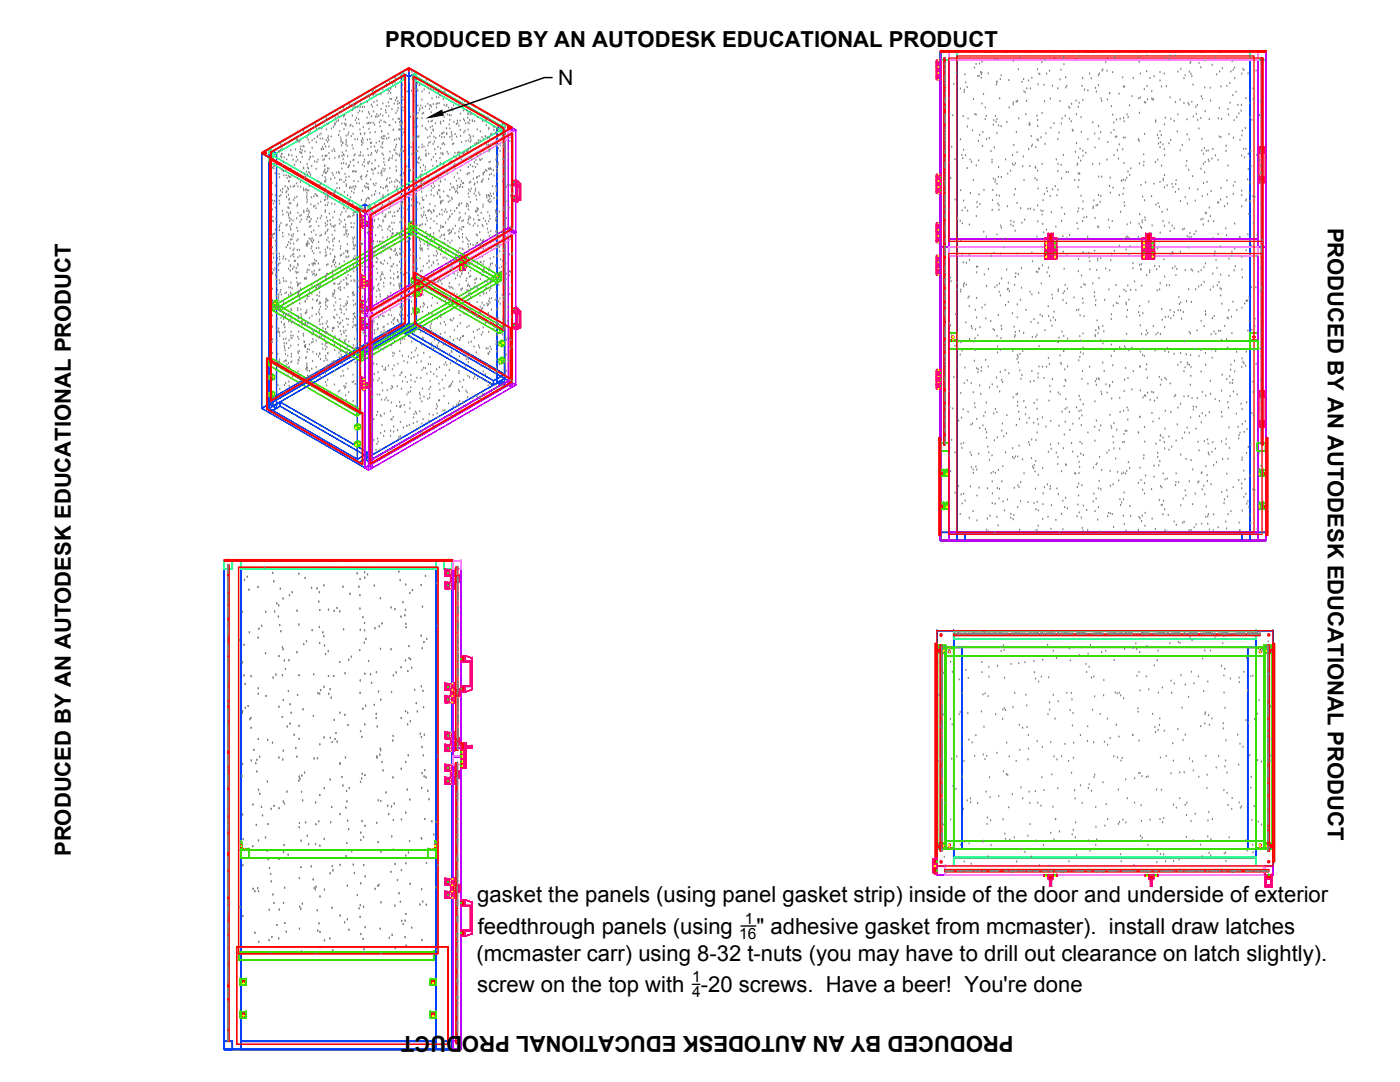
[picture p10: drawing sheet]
<svg xmlns="http://www.w3.org/2000/svg" width="279mm" height="216mm" viewBox="0 0 279 216" stroke-linecap="round" stroke-linejoin="round" font-family="sans-serif">
<defs><g id="words">
<g font-size="4.4">
<text x="76.9" y="9.5">PRODUCED BY AN AUTODESK EDUCATIONAL PRODUCT</text>
<text x="265" y="45.4" transform="rotate(90 265 45.4)">PRODUCED BY AN AUTODESK EDUCATIONAL PRODUCT</text>
<text x="14.2" y="170.8" transform="rotate(-90 14.2 170.8)">PRODUCED BY AN AUTODESK EDUCATIONAL PRODUCT</text>
<text x="95.2" y="180">gasket the panels (using panel gasket strip) inside of the door and underside of exterior</text>
<text x="95.1" y="191.7">(mcmaster carr) using 8-32 t-nuts (you may have to drill out clearance on latch slightly).</text>
<text x="95.4" y="186.4">feedthrough panels (using</text>
<text x="151" y="186.4">&quot; adhesive gasket from mcmaster). install draw latches</text>
<text x="95.2" y="198">screw on the top with</text>
<text x="139.9" y="198">-20 screws. Have a beer! You're done</text>
<text x="202.3" y="206.8" transform="rotate(180 202.3 206.8)">PRODUCED BY AN AUTODESK EDUCATIONAL PRODUCT</text>
</g>
<text font-size="4.2" x="111.4" y="17">N</text>
<g font-size="3.1">
<text x="148.6" y="184.4">1</text>
<text x="147.5" y="187.4">16</text>
<text x="138.2" y="196">1</text>
<text x="138.1" y="199">4</text>
</g>
</g></defs>
<!-- layer: sides and bottom -->
<g fill="none" stroke="#003fff" stroke-width=".25">
<path d="M80.1 14.5l1.5-.9v50.9l1.5 .8-1.5 .9-1.5-.9 1.5-.8-1.5 .8zM80.1 14.5l1.5 .8v50.9l-1.5-.9v-50.8l1.5 .8 1.5-.8-1.5-.9zM81.6 13.6l1.5 .9v50.8l-1.5-.8zM81.6 15.3l1.5-.8v50.8l-1.5 .9zM187.7 10.4h3.3v97.5h-3.3zM187.7 10.4h3.3v97.5v-97.5v97.5h-3.3zM187.7 10.4h.1M187.7 10.4v97.5zM187.7 10.4h3.3h-3.3M191 10.4h.1M249.5 10.4h3.2v97.5h-3.2zM249.5 10.4h3.2v97.5v-97.5v97.5h-3.2z"/>
<path d="M249.5 10.4h.1M249.5 10.4v97.5zM249.5 10.4h3.2h-3.2M252.7 10.4h.1M52.2 30.6l1.5-.9v50.9l1.5 .9-1.5 .8-1.5-.8 1.5-.9-1.5 .9zM52.2 30.6l1.5 .8v50.9l-1.5-.8v-50.9l1.5 .8 1.5-.8-1.5-.9zM53.7 29.7l1.5 .9v50.9l-1.5-.9zM53.7 31.4l1.5-.8v50.9l-1.5 .8zM99.2 25.5l1.5-.8v50.8l1.5 .9-1.5 .8-1.5-.8 1.5-.9-1.5 .9zM99.2 25.5l1.5 .9v50.8l-1.5-.8v-50.9l1.5 .9 1.5-.9-1.5-.8zM100.7 24.7l1.5 .8v50.9l-1.5-.9zM100.7 26.4l1.5-.9v50.9l-1.5 .8z"/>
<path d="M71.3 41.6l1.5-.8v50.8l1.5 .9-1.5 .8-1.5-.8 1.5-.9-1.5 .9zM71.3 41.6l1.5 .8v50.9l-1.5-.8v-50.9l1.5 .8 1.5-.8-1.5-.8zM72.8 40.8l1.5 .8v50.9l-1.5-.9zM72.8 42.4l1.5-.8v50.9l-1.5 .8zM53.7 79.8l.7 .4v.9l-.7-.5v-.8l26.4-15.3 .8 .4-26.5 15.3zM53.7 79.8l26.4-15.3v.8l-26.4 15.3zM80.9 65.8l17.6 10.2v.8v-.8l2.2-1.3v.8l-2.2 1.3-17.6-10.2zM80.9 66.6l2.2-1.3 17.6 10.2-2.2 1.3zM80.9 65.8l2.2-1.3 17.6 10.2-2.2 1.3-17.6-10.2 2.2-1.3v.8l-2.2 1.3zM83.1 64.5l17.6 10.2v.8l-17.6-10.2zM53.7 80.6l26.4-15.3 .8 .5-26.5 15.3zM53.7 81.5l2.2-1.3v.9v-.9l17.6 10.2v.8l-17.6-10.1-2.2 1.2z"/>
<path d="M53.7 82.3l2.2-1.2 17.6 10.1-2.2 1.3zM53.7 81.5l17.6 10.1v.9l-17.6-10.2zM53.7 81.5l2.2-1.3 17.6 10.2-2.2 1.2v.9l2.2-1.3v-.8l-2.2 1.2zM54.4 80.2l26.5-15.3v.9l-.8-.5v-.8l.8 .4v.9l-26.5 15.3zM73.5 91.2l.8 .4v.9l-.8-.4v-.9l26.5-15.2 .7 .4-26.4 15.2zM73.5 91.2l26.5-15.2v.8l-26.5 15.3zM73.5 92.1l26.5-15.3 .7 .4-26.4 15.3zM74.3 91.6l26.4-15.2v.8l-.7-.4v-.8l.7 .4v.8l-26.4 15.3zM44.8 112h.1M44.8 112v97.4v-97.4h3.2v97.4h-3.2zM44.8 112h3.2v97.4v-97.4v97.4h-3.2zM44.8 112h3.2z"/>
<path d="M48 112h.1M87 112h.1M87 112v97.4v-97.4h3.2v97.4h-3.2zM87 112h3.2v97.4v-97.4v97.4h-3.2zM87 112h3.2zM90.2 112h.1M187.7 107.9h3.3h-3.3M187.7 106.2h4.9v1.7v-1.7v1.7h-4.9zM187.7 107.9h4.9h-4.9M187.7 106.2v1.7v-1.7M187.7 107.9h.1M187.7 106.2h4.9v1.7h-4.9z"/>
<path d="M191 106.2h.1M191 106.2v1.7zM191 106.2h58.5h-58.5h58.5v1.7h-58.5zM191 106.2h58.5v1.7h-58.5h58.5h-58.5zM192.6 106.2h.1M192.6 107.9h.1M192.6 106.2h-4.9h4.9M247.8 106.2v1.7v-1.7h4.9v1.7h-4.9zM247.8 106.2h.1M247.8 107.9h.1M247.8 106.2h4.9h-4.9M247.8 106.2h4.9v1.7h-4.9z"/>
<path d="M249.5 107.9h3.2h-3.2M249.5 106.2h.1M249.5 107.9h.1M252.7 107.9h-4.9h4.9M252.7 106.2v1.7v-1.7M252.7 107.9h.1M187 125.8h3.3h-3.3h3.3v3.4h-3.3zM187 125.8h.1M187 129.2h3.3h-3.3M187 125.8v3.4v-3.4M187 125.8h3.3v3.4h-3.3zM187 129.2h5z"/>
<path d="M187 129.2h5v40.2v-40.2v40.2h-5zM187 129.2v40.2v-40.2h5v40.2h-5zM190.3 129.2v-3.4v3.4M190.3 125.8h.1M190.3 129.2h.1M190.3 127.5v-1.7v1.7M190.3 125.8h60.4v1.7h-60.4zM190.3 125.8h60.4h-60.4h60.4v1.7h-60.4zM190.3 127.5h60.4zM192 129.2h.1M249 129.2h.1M249 129.2v40.2v-40.2h5v40.2h-5z"/>
<path d="M249 129.2h5v40.2v-40.2v40.2h-5zM249 129.2h5zM250.7 125.8h3.3h-3.3h3.3v3.4h-3.3zM250.7 125.8h.1M250.7 129.2h3.3h-3.3M250.7 125.8v3.4v-3.4M250.7 125.8h3.3v3.4h-3.3zM250.7 127.5h.1M250.7 127.5v-1.7v1.7M254 129.2v-3.4v3.4M254 125.8h.1M254 129.2h.1"/>
<path d="M187 169.4h3.3h-3.3h3.3v3.4h-3.3zM187 169.4h.1M187 172.8h3.3h-3.3M187 169.4v3.4v-3.4M187 169.4h3.3v3.4h-3.3zM187 169.4h5zM190.3 172.8v-3.4v3.4M190.3 169.4h.1M190.3 172.8h.1M190.3 172.8v-1.7v1.7M190.3 171.1h60.4v1.7h-60.4zM190.3 171.1h60.4h-60.4h60.4v1.7h-60.4z"/>
<path d="M190.3 172.8h60.4zM192 169.4h.1M249 169.4h.1M249 169.4h5zM250.7 169.4h3.3h-3.3h3.3v3.4h-3.3zM250.7 169.4h.1M250.7 172.8h3.3h-3.3M250.7 169.4v3.4v-3.4M250.7 169.4h3.3v3.4h-3.3zM250.7 171.1h.1M250.7 172.8h.1M250.7 172.8v-1.7v1.7"/>
<path d="M254 172.8v-3.4v3.4M254 169.4h.1M254 172.8h.1M44.8 209.4h.1M44.8 209.4h3.2zM44.8 207.8h1.6h-1.6h1.6v1.6h-1.6zM44.8 209.4v-1.6v1.6M44.8 207.8h.1M44.8 207.8h1.6v1.6h-1.6zM46.4 207.8h.1M46.4 209.4h-1.6h1.6M46.4 207.8v1.6v-1.6"/>
<path d="M48 207.8v1.6v-1.6M48 207.8h39v1.6h-39zM48 207.8h39v1.6h-39h39h-39zM48 207.8h39zM48 209.4h.1M48 207.8h.1M87 209.4h.1M87 209.4h3.2zM87 207.8h.1M87 207.8v1.6v-1.6M88.6 207.8h1.6h-1.6h1.6v1.6h-1.6zM88.6 209.4v-1.6v1.6"/>
<path d="M88.6 207.8h.1M88.6 209.4h.1M88.6 207.8h1.6v1.6h-1.6zM90.2 207.8h.1M90.2 209.4h-1.6h1.6M90.2 207.8v1.6v-1.6"/>
</g>
<!-- layer: top t-slot -->
<g fill="none" stroke="#00ff7f" stroke-width=".25">
<path d="M82.3 14.9l.8-.4-.8 .4v.8l.8-.4v-.8l17.6 10.2-.7 .4zM82.3 15.7l.8-.4 17.6 10.2-.7 .4zM82.3 14.9l17.7 10.2v.8l.7-.4v-.8l-.7 .4v.8l-17.7-10.2zM83.1 14.5l17.6 10.2v.8l-17.6-10.2zM187.7 10.4h1.6h-1.6h1.6v1.6h-1.6zM187.7 10.4h.1M187.7 12h1.6h-1.6M187.7 10.4v1.6v-1.6M187.7 10.4h1.6v1.6h-1.6zM189.3 12v-1.6v1.6M189.3 10.4h.1M189.3 12h.1"/>
<path d="M191 10.4h.1M191 10.4v1.6zM191 10.4h58.5h-58.5h58.5v1.6h-58.5zM191 10.4h58.5v1.6h-58.5h58.5h-58.5zM249.5 10.4h.1M249.5 12h.1M249.5 10.4v1.6zM251.1 10.4h1.6h-1.6h1.6v1.6h-1.6zM251.1 10.4h.1M251.1 12h1.6h-1.6M251.1 10.4v1.6v-1.6M251.1 10.4h1.6v1.6h-1.6z"/>
<path d="M252.7 12v-1.6v1.6M252.7 10.4h.1M252.7 12h.1M53.7 31.4l.7-.4-.7 .4v.9l.7-.4v-.9l17.7 10.2-.8 .4zM53.7 32.3l.7-.4 17.7 10.1-.8 .4zM53.7 31.4l17.6 10.2v.8l.8-.4v-.8l-.8 .4v.8l-17.6-10.1zM53.7 29.7l.7 .5v.8l-.7-.4v-.9l26.4-15.2 .8 .4-26.5 15.3zM53.7 29.7l26.4-15.2v.8l-26.4 15.3zM53.7 30.6l26.4-15.3 .8 .4-26.5 15.3zM54.4 31l17.7 10.2v.8l-17.7-10.1zM54.4 30.2l26.5-15.3v.8l-.8-.4v-.8l.8 .4v.8l-26.5 15.3zM73.5 41.2l.8 .4v.8l-.8-.4v-.8l26.5-15.3 .7 .5-26.4 15.2z"/>
<path d="M73.5 41.2l26.5-15.3v.9l-26.5 15.2zM73.5 42l26.5-15.2 .7 .4-26.4 15.2zM74.3 41.6l26.4-15.2v.8l-.7-.4v-.9l.7 .5v.8l-26.4 15.2zM44.8 112h1.6h-1.6h1.6v1.6h-1.6zM44.8 113.6v-1.6v1.6M44.8 112h.1M44.8 113.6h.1M44.8 112h1.6v1.6h-1.6zM46.4 112h.1M46.4 113.6h-1.6h1.6M46.4 112v1.6v-1.6M48 112h.1"/>
<path d="M48 112v1.6zM48 112h39h-39h39v1.6h-39zM48 112h39v1.6h-39h39h-39zM87 112h.1M87 113.6h.1M87 112v1.6zM88.6 112h1.6h-1.6h1.6v1.6h-1.6zM88.6 113.6v-1.6v1.6M88.6 112h.1M88.6 113.6h.1M88.6 112h1.6v1.6h-1.6zM90.2 112h.1"/>
<path d="M90.2 113.6h-1.6h1.6M90.2 112v1.6v-1.6M187 129.2h1.6h-1.6M187 129.2h1.6v40.2h-1.6zM187 129.2h1.6v40.2v-40.2v40.2h-1.6zM187 129.2v40.2zM190.3 127.5v-1.7v1.7M190.3 125.8h60.4v1.7h-60.4zM190.3 125.8h60.4h-60.4h60.4v1.7h-60.4zM190.3 127.5h60.4zM250.7 125.8h.1M250.7 127.5h.1"/>
<path d="M250.7 127.5v-1.7v1.7M252.4 129.2h1.6h-1.6M252.4 129.2h1.6v40.2h-1.6zM252.4 129.2h1.6v40.2v-40.2v40.2h-1.6zM252.4 129.2v40.2zM187 169.4h.1M187 169.4h1.6h-1.6M188.6 169.4h.1M190.3 172.8v-1.7v1.7M190.3 171.1h60.4v1.7h-60.4zM190.3 171.1h60.4h-60.4h60.4v1.7h-60.4zM190.3 172.8h60.4z"/>
<path d="M250.7 171.1h.1M250.7 172.8h.1M250.7 172.8v-1.7v1.7M252.4 169.4h.1M252.4 169.4h1.6h-1.6M254 169.4h.1"/>
</g>
<!-- layer: stuff inserted in sides -->
<g fill="none" stroke="#37dd00" stroke-width=".25">
<path d="M81.6 45.4l.7-.4 .8 .4-.8 .4zM81.6 44.6l.7-.5v.9l-.7 .4zM81.6 44.6l.7-.5 .2 .1-.8 .4zM81.6 45.4l.7-.4-.7 .4v.9l.7-.5v-.8l17.7 10.2-.8 .4zM81.6 46.3l.7-.5 17.7 10.2-.8 .5zM81.6 45.4l17.6 10.2v.9l.8-.5v-.8l-.8 .4v.9l-17.6-10.2zM81.7 45.4l.8-.5 .6 .4-.8 .4zM81.7 44.6l.8-.4v.7l-.8 .5zM81.7 45.4l-.1-.8v.8l.7 .3M82.1 55.5v.9l.7-.4v-.9l-.7 .4 .7-.4 17.6 10.2-.7 .4zM82.1 55.5l17.6 10.2v.8l-17.6-10.1zM82.1 56.4l.7-.4 17.6 10.1-.7 .4z"/>
<path d="M82.3 45l17.7 10.2v.8l-17.7-10.2zM82.5 44.9v-.7l-.2-.1v.9l.8 .4-.8 .4 .8-.5M82.5 58.4l.5 .3v.6l-.5-.3 .5 .3 .6-.3-.5-.3-.3 .1v-.6l.3-.2 .5 .3-.6 .4zM82.5 58.4l.1-.1v.6l-.1 .1zM82.6 58.3v.6zM82.6 58.3l.1-.1v.6l-.1 .1M82.6 58.3l.2-.1-.1 .6M82.8 58.8l-.2 .1M82.8 55.1l17.6 10.2v.8l-.7 .4v-.8l.7-.4v.8l-17.6-10.1zM83 58.7l.6-.4v.7l-.6 .3M83.1 58l.5 .3v.7l-.5-.3zM98.5 55.2l.7-.4 .8 .4-.8 .4z"/>
<path d="M98.5 55.1l.7-.5 .7 .4-.8 .4zM98.5 55.1l.7-.5v.2l-.7 .4v-.1v.1l.7 .4v-.8l-.1 .6M99.1 54.7l.8-.4v.7l-.8 .4zM99.1 54.7l.8-.4h.1zM99.2 54.8l.8-.5v.9l-.8 .4zM99.2 54.6v.2l.8 .4v-.9h-.1v.7M53.6 72l.7-.4-.7 .4v.8l.7-.4v-.8l17.7 10.1-.8 .5zM53.6 72.8l.7-.4 17.7 10.2-.8 .4zM53.6 72l17.6 10.2v.8l.8-.4v-.9l-.8 .5v.8l-17.6-10.2zM53.7 78.4l.5 .3 .6-.4-.5-.3 .5 .3v.7l-.5-.3 .5 .3-.6 .3-.5-.3 .3-.1v-.7zM53.7 78.4l.5 .3v.6l-.5-.3zM53.7 75l.5 .3 .6-.4-.5-.3 .5 .3v.7l-.5-.3 .5 .3-.6 .3-.5-.3 .3-.1v-.7z"/>
<path d="M53.7 75l.5 .3v.6l-.5-.3zM54 78.2v.6l.2-.1M54 74.8v.6M54.1 78.1l.1 .6zM54.1 78.1l-.1 .1v.6l.1-.1M54.1 74.7l.1 .6zM54.1 74.7l-.1 .1v.6l.1-.1M54.2 78.1l-.2 .1M54.2 78.1l.1-.1v.7h-.1zM54.2 75.3l-.2 .2M54.2 74.7l-.2 .1M54.2 74.7l.1-.1v.7h-.1z"/>
<path d="M54.3 71.6l17.7 10.1v.9l-17.7-10.2zM54.4 61.1l.8-.4-.8 .4v.9l.8-.5v-.8l17.6 10.2-.7 .4zM54.4 62l.8-.5 17.6 10.2-.7 .4zM54.4 61.1l17.7 10.2v.8l.7-.4v-.8l-.7 .4v.8l-17.7-10.1zM54.4 61.1l.8-.4 .7 .4-.7 .4zM54.4 60.3l.8-.5v.9l-.8 .4zM54.4 60.3l.9-.4zM54.6 61.1l.7-.5 .6 .4-.7 .5zM54.6 60.3l.7-.4v.7l-.7 .5zM54.6 61.1v-.8h-.2v.8l.8 .4M54.8 78.3l-.6 .4v.6l.6-.3M54.8 74.9l-.6 .4v.6l.6-.3"/>
<path d="M55.2 60.7l17.6 10.2v.8l-17.6-10.2zM55.2 60.7l.7 .4v.9l-.7-.5v-.8l26.4-15.3 .7 .4-26.4 15.3zM55.2 60.7l26.4-15.3v.9l-26.4 15.2zM55.2 61.5l26.4-15.2 .7 .4-26.4 15.3zM55.3 60.6l-.1-.8v.9l.7 .4-.7 .4 .7-.5M55.9 61.1l26.4-15.3v.9l-.7-.4v-.9l.7 .4v.9l-26.4 15.3zM71.3 70.9l.8-.5 .7 .5-.7 .4zM71.3 70.8l.8-.5 .6 .4-.7 .4zM71.3 70.8l.8-.5-.8 .5 .8 .5v-.9h-.1v.7M72 70.4l.7-.4v.7l-.7 .4zM72 70.4l.8-.4zM72.1 70.4l.7-.4v.9l-.7 .4z"/>
<path d="M72.1 70.3l.7 .6v-.9l-.1 .7M72.1 70.4l.7 .5v.8l-.7-.4v-.9l26.4-15.2 .7 .4-26.4 15.3zM72.1 70.4l26.4-15.2v.8l-26.4 15.3zM72.1 71.3l26.4-15.3 .7 .5-26.4 15.2zM72.8 70.9l26.4-15.3v.9l-.7-.5v-.8l.7 .4v.9l-26.4 15.2zM82.5 61.8l.5 .2v.7l-.5-.3 .5 .3 .6-.4-.5-.3-.3 .2v-.6l.3-.2 .5 .3-.6 .3zM82.5 61.8l.1-.1v.6l-.1 .1zM82.6 61.7v.6zM82.6 61.7l.1-.2v.7l-.1 .1M82.7 61.5v.7M82.8 62.2l-.2 .1M82.8 61.6l-.2 .1"/>
<path d="M83 62l.6-.3v.6l-.6 .4M83.1 61.4l.5 .3v.6l-.5-.3zM99.6 71.7l.5 .3-.5-.3 .6-.4 .5 .3-.3 .1v.7l.3-.2-.5-.3-.6 .4 .5 .3-.5-.3zM99.6 71.7l.6-.4v.6l-.6 .4M99.6 68.2l.5 .3-.5-.3 .6-.3 .5 .3-.3 .2v.6l.3-.2-.5-.3-.6 .4 .5 .3-.5-.3zM99.6 68.2l.6-.3v.6l-.6 .4M100.1 72l.1-.1v.6l-.1 .1zM100.1 68.5h.1v.6l-.1 .1zM100.2 71.3l.5 .3v.6l-.5-.3zM100.2 67.9l.5 .3v.6l-.5-.3zM100.2 71.9l.1 .6zM100.2 68.5l.1 .6z"/>
<path d="M100.3 71.9l.1-.1v.6l-.1 .1M100.3 68.5l.1-.1v.6l-.1 .1M100.4 72.4l-.2 .1M100.4 71.7l-.2 .2M100.4 69l-.2 .1M100.4 68.4l-.2 .1M100.4 71.8v.6M100.4 68.4v.6M189.3 68.1h1.7h-1.7h1.7v1.6h-1.7zM189.3 68.1h.1M189.3 69.7h1.7h-1.7M189.3 68.1v1.6v-1.6"/>
<path d="M189.3 68.1h1.7v1.6h-1.7zM189.3 68.1h1.7zM189.3 66.4h1.7v1.7h-1.7zM189.3 66.4h1.7v1.4h-1.7h1.7h-1.7zM189.3 67.8v.3v-.3h1.7v.3h-1.7zM189.3 66.4v1.4zM189.3 67.8h.1M189.3 67.8h1.7v.3v-.3v.3h-1.7zM189.3 66.4h.1M189.3 67.8v-1.4v1.4M189.3 66.4h1.7h-1.7M191 69.7v-1.6v1.6"/>
<path d="M191 68.1h.1M191 69.7h.1M191 67.8h.1M191 67.8v.3zM191 66.4h.1M191 67.8v-1.4v1.4M191 66.4h-1.7h1.7M191 66.4v1.4zM191 68.1v1.6zM191 68.1h58.5h-58.5h58.5v1.6h-58.5zM191 68.1h58.5v1.6h-58.5h58.5h-58.5zM249.5 68.1h1.6z"/>
<path d="M249.5 66.4h1.6v1.7h-1.6zM249.5 66.4h1.6v1.4h-1.6h1.6h-1.6zM249.5 67.8v.3v-.3h1.6v.3h-1.6zM249.5 66.4v1.4zM249.5 68.1h.1M249.5 67.8h.1M249.5 67.8h1.6v.3v-.3v.3h-1.6zM249.5 66.4h.1M249.5 67.8v-1.4v1.4M249.5 66.4h1.6h-1.6M249.5 69.7h.1M249.5 68.1v1.6z"/>
<path d="M249.5 68.1h1.6h-1.6h1.6v1.6h-1.6zM249.5 69.7h1.6h-1.6M249.5 68.1v1.6v-1.6M249.5 68.1h1.6v1.6h-1.6zM251.1 68.1h.1M251.1 67.8h.1M251.1 67.8v.3zM251.1 66.4h.1M251.1 67.8v-1.4v1.4M251.1 66.4h-1.6h1.6M251.1 66.4v1.4zM251.1 69.7v-1.6v1.6"/>
<path d="M251.1 69.7h.1M70.8 88.3l.5 .2 .3-.1v.6l-.3 .2-.5-.3 .6-.4 .5 .3-.5-.3v-.6l.5 .3-.5-.3zM70.8 88.3l.5 .2v.7l-.5-.3zM70.8 84.9l.5 .3 .3-.2v.6l-.3 .2-.5-.3 .6-.3 .5 .3-.5-.3v-.7l.5 .3-.5-.3zM70.8 84.9l.5 .3v.6l-.5-.3zM71.4 87.9l-.6 .4v.6l.6-.4M71.4 84.5l-.6 .4v.6l.6-.3M71.7 88.4v.7M71.7 85v.7M71.8 88.9l-.2 .1M71.8 88.3l-.2 .1M71.8 88.3l.1-.1v.6l-.1 .1z"/>
<path d="M71.8 88.3v.6zM71.8 85.5l-.2 .1M71.8 84.9l-.2 .1M71.8 84.9l.1-.1v.7h-.1zM71.8 84.9v.6zM71.8 88.3l-.1 .1v.7l.1-.2M71.8 84.9l-.1 .1v.7l.1-.2M187.7 93.8h1.3v1.2h-1.3zM187.8 88.4h1.7h-1.7h1.7v1.6h-1.7zM187.8 88.4h.1M187.8 90h1.7h-1.7M187.8 88.4v1.6v-1.6"/>
<path d="M187.8 88.4h1.7v1.6h-1.7zM188.3 95h.1M188.3 95h.4M188.3 93.8h.1M188.3 93.8h.4h-.4v1.2h.4v-1.2v1.2M188.3 93.8v1.2M188.7 93.8h.3v1.2h-.3zM189 95h.1M189 93.8h-1.3h.6v1.2h-.6v-1.2v1.2h1.3M189 93.8h.1M189.5 90v-1.6v1.6M189.5 88.4h.1"/>
<path d="M189.5 90h.1M250.9 88.4h1.6h-1.6h1.6v1.6h-1.6zM250.9 90v-1.6v1.6M250.9 88.4h.1M250.9 90h.1M250.9 88.4h1.6v1.6h-1.6zM251.4 95h.1M251.4 93.8h1.3h-.6v1.2h.6v-1.2v1.2h-1.3M251.4 93.8h.1M251.4 93.8h.3v1.2h-.3zM251.4 93.8h1.3v1.2h-1.3zM251.7 95h.4"/>
<path d="M252.1 95h.1M252.1 93.8h.1M252.1 93.8h-.4h.4v1.2h-.4v-1.2v1.2M252.1 93.8v1.2M252.5 88.4h.1M252.5 90h-1.6h1.6M252.5 88.4v1.6v-1.6M187.7 100.3h1.3v1.2h-1.3zM188.3 101.5h.1M188.3 101.5h.4M188.3 100.3h.1M188.3 100.3h.4h-.4v1.2h.4v-1.2v1.2"/>
<path d="M188.3 100.3v1.2M188.7 100.3h.3v1.2h-.3zM189 101.5h.1M189 100.3h-1.3h.6v1.2h-.6v-1.2v1.2h1.3M189 100.3h.1M251.4 101.5h.1M251.4 100.3h1.3h-.6v1.2h.6v-1.2v1.2h-1.3M251.4 100.3h.1M251.4 100.3h.3v1.2h-.3zM251.4 100.3h1.3v1.2h-1.3zM251.7 101.5h.4M252.1 101.5h.1"/>
<path d="M252.1 100.3h.1M252.1 100.3h-.4h.4v1.2h-.4v-1.2v1.2M252.1 100.3v1.2M187 129.2v1.2h1.3v-1.2M187 129.2h1.3v1.2h-1.3zM187.1 128.8h1.7h-1.7M187.1 128.8h1.7v40.2h-1.7zM187.1 128.8h1.7v40.2v-40.2v40.2h-1.7zM187.1 128.8v40.2zM187.6 129.2h.4M188.6 129.2h1.7h-1.7M188.6 129.2h1.7v40.2h-1.7z"/>
<path d="M188.6 129.2h1.7v40.2v-40.2v40.2h-1.7zM188.6 129.2v40.2zM188.6 129.2h1.7v1.7h-1.7zM188.6 129.2h1.7zM188.6 129.4h1.7v1.5h-1.7zM188.6 129.4h1.7h-1.7M188.6 129.2v1.7h1.7h-1.7M188.6 129.2h1.7v.2h-1.7zM188.6 129.2v.2M190.3 129.4h.1M190.3 129.4v-.2v1.7M190.3 130.9v-1.7v1.7"/>
<path d="M190.3 129.2h60.4v1.7h-60.4zM190.3 129.2h60.4h-60.4h60.4v1.7h-60.4zM190.3 130.9h60.4zM250.7 129.2h1.7v1.7h-1.7zM250.7 129.2h1.7zM250.7 129.4h1.7v1.5h-1.7zM250.7 129.4h1.7h-1.7M250.7 129.2v1.7h1.7h-1.7M250.7 129.2h1.7v.2h-1.7zM250.7 129.2v.2M250.7 129.2h.1M250.7 130.9h.1"/>
<path d="M250.7 130.9v-1.7v1.7M250.7 129.2h1.7h-1.7M250.7 129.2h1.7v40.2h-1.7zM250.7 129.2h1.7v40.2v-40.2v40.2h-1.7zM250.7 129.2v40.2zM252.2 128.8h1.7v40.2h-1.7zM252.2 128.8v40.2v-40.2h1.7v40.2h-1.7zM252.4 129.4h.1M252.4 129.4v-.2v1.7M252.7 129.2v1.2h1.3v-1.2M252.7 129.2h1.3v1.2h-1.3zM253 129.2h.4"/>
<path d="M253.9 128.8h-1.7h1.7M253.9 128.8v40.2zM48 169.6h.1M48 169.6v1.7zM48 169.6h39h-39h39v1.7h-39zM48 169.6h39v1.7h-39h39h-39zM48 169.6h1.6h-1.6M48 169.4v.2zM48 169.4v-1.4v1.4M48 168h.1M48 169.4v.2h1.6v-.2M48 169.4v-1.4h.2v1.4"/>
<path d="M48 169.4v-1.4h.2h-.2h.2v1.4M48 169.6h1.6h-1.6h1.6v1.7h-1.6zM48 171.3v-1.7v1.7M48 171.3h.1M48 169.6h1.6v1.7h-1.6zM48.2 169.4h1.4h-1.4M48.2 168h.1M48.2 168v1.4zM49.6 169.6h.1M49.6 169.4h.1M49.6 169.4v.2zM49.6 171.3h-1.6h1.6"/>
<path d="M49.6 169.6v1.7v-1.7M85.4 169.6h.1M85.4 169.4h.1M85.4 169.4v.2h1.6v-.2M85.4 169.4v.2zM85.4 169.6h1.6h-1.6h1.6v1.7h-1.6zM85.4 171.3v-1.7v1.7M85.4 171.3h.1M85.4 169.6h1.6v1.7h-1.6zM86.8 169.4h-1.4h1.4M86.8 168h.1M86.8 168v1.4z"/>
<path d="M86.8 169.4v-1.4h.2v1.4M86.8 169.4v-1.4h.2h-.2h.2v1.4M87 169.6h.1M87 171.3h.1M87 169.6v1.7zM87 169.6h-1.6h1.6M87 169.4v.2zM87 169.4v-1.4v1.4M87 168h.1M87 171.3h-1.6h1.6M87 169.6v1.7v-1.7M187 169.4v-1.1h1.3v1.1"/>
<path d="M187 168.3h1.3v1.1h-1.3zM187.1 169h.1M187.1 169h1.7h-1.7M187.6 169.4h.4M188.6 169.4h.1M188.6 169.4h1.7h-1.7M188.6 167.8h1.7v1.6h-1.7zM188.6 169.4h1.7zM188.6 167.8h1.7v1.4h-1.7zM188.6 169.2h.1M188.6 167.8v1.6v-.2M188.6 169.2h1.7v.2h-1.7z"/>
<path d="M188.8 169h.1M190.3 169.4h.1M190.3 169.2h-1.7h1.7M190.3 167.8h-1.7h1.7v1.6M190.3 169.2v.2M190.3 169.4v-1.6v1.6M190.3 167.8h60.4v1.6h-60.4zM190.3 167.8h60.4h-60.4h60.4v1.6h-60.4zM190.3 169.4h60.4zM250.7 167.8h1.7v1.6h-1.7zM250.7 169.4h1.7zM250.7 167.8h1.7v1.4h-1.7z"/>
<path d="M250.7 169.2h.1M250.7 167.8v1.6v-.2M250.7 169.2h1.7v.2h-1.7zM250.7 167.8h.1M250.7 169.4h.1M250.7 169.4v-1.6v1.6M250.7 169.4h1.7h-1.7M252.2 169h.1M252.4 169.2h-1.7h1.7M252.4 167.8h-1.7h1.7v1.6M252.4 169.2v.2M252.4 169.4h.1"/>
<path d="M252.7 169.4v-1.1h1.3v1.1M252.7 168.3h1.3v1.1h-1.3zM253 169.4h.4M253.9 169h.1M253.9 169h-1.7h1.7M47.6 189.9h.1M47.6 189.9v1.6zM47.6 189.9h39h-39h39v1.6h-39zM47.6 189.9h39v1.6h-39h39h-39zM47.9 196.6h.1M47.9 195.4h.1M47.9 195.4l.1 1.2z"/>
<path d="M48 196.6h1.1h-1.1M48 196.6h.1M48 195.4h1.1h-1.1M48 195.4h.1M48 195.4h1.1v1.2h-1.1zM48 195.4v1.2v-1.2h1.1v1.2h-1.1zM49.1 196.6h.1M49.1 195.4h.1M49.1 195.4v1.2M85.9 196.6h.1M85.9 195.4h.1M85.9 195.4h1.1v1.2h-1.1z"/>
<path d="M85.9 195.4h1.1v1.2v-1.2v1.2h-1.1zM85.9 195.4v1.2M86.6 189.9h.1M86.6 191.5h.1M86.6 189.9v1.6zM87 196.6h-1.1h1.1M87 196.6h.1M87 195.4h-1.1h1.1M87 195.4h.1M87 195.4l.1 1.2zM87.1 196.6h.1M87.1 195.4h.1"/>
<path d="M47.9 203.1h.1M47.9 201.9h.1M47.9 201.9l.1 1.2zM48 203.1h1.1h-1.1M48 203.1h.1M48 201.9h1.1h-1.1M48 201.9h.1M48 201.9h1.1v1.2h-1.1zM48 201.9v1.2v-1.2h1.1v1.2h-1.1zM49.1 203.1h.1M49.1 201.9h.1M49.1 201.9v1.2"/>
<path d="M85.9 203.1h.1M85.9 201.9h.1M85.9 201.9h1.1v1.2h-1.1zM85.9 201.9h1.1v1.2v-1.2v1.2h-1.1zM85.9 201.9v1.2M87 203.1h-1.1h1.1M87 203.1h.1M87 201.9h-1.1h1.1M87 201.9h.1M87 201.9l.1 1.2zM87.1 203.1h.1M87.1 201.9h.1"/>
</g>
<g fill="none" stroke="#f00" stroke-width=".25">
<path d="M81.9 44.9h.1M81.9 44.7v.2l.1-.1M82 44.7v.1v-.1l.2 .1M82 44.9v-.1l.1 .1M82 44.7h.1M82 44.8h.2l-.1 .1M82.2 45.3v.1M82.2 45.3v.2M82.3 45.4h.2l-.2 .1M82.3 45.2l.2 .2zM82.3 45.2v.2M82.5 45.4v.1"/>
<path d="M82.6 58.4l.4 .2v.1l-.4-.2M82.6 58.4l.4 .2M82.7 58.5l.4 .2M82.7 58.3l.4 .3M82.7 58.4l.4 .3 .1-.1-.1-.1-.1 .1M82.7 58.8l.6-.3 .1 .1-.6 .3-.1-.1M82.7 58.4l.4 .2M83 58.8l.1 .1M83 58.7v-.1l.1 .1v.1M83.1 58.8h-.1l.2 .1M83.1 58.5l.2 .1-.1-.1M83.2 58.7l-.1 .1h.2"/>
<path d="M83.3 58.5l-.6 .4M83.3 58.6l-.1 .1 .1 .1v-.3l-.6 .5M83.3 58.7l-.6 .3M83.4 58.6l-.6 .3M83.4 58.7l-.7 .3 .7-.3M99.1 55.1v.1M99.1 55v.1M99.2 55v.1M99.2 55.1v.2M99.3 55v.1M99.3 55.1v.1M99.4 55h.1"/>
<path d="M99.4 54.9l.2-.1-.1 .2h.1M99.6 55.1l-.2-.1 .1 .1M99.6 54.8h-.1l.1 .2 .1-.1M54 78.4l.3 .2M54 75l.3 .2M54 78.4l.4 .3M54 78.3l.4 .3M54 75l.4 .3M54 74.9l.4 .3M54 78.3l.4 .2M54 74.9l.4 .2M54.1 78.4l.4 .2-.6 .3"/>
<path d="M54.1 78.3l.4 .2M54.1 75l.4 .1-.6 .4M54.1 74.9l.4 .2M54.1 78.3l.4 .2v.2l-.2-.1v-.1M54.3 78.6l.2 .1M54.3 75.3h.2M54.3 78.7l.2 .1M54.3 75.3l.2 .1M54.3 75.1v.2h.2v-.1M54.4 78.7h.3l-.1 .1M54.4 78.4l-.1 .1 .3 .1-.6 .3M54.4 75.3h.3l-.1 .1"/>
<path d="M54.4 75l-.1 .1 .3 .1-.6 .3M54.5 78.4l.2 .1M54.5 75l.2 .1M54.5 75.1l-.6 .4M54.6 75.1l.1 .1M54.6 78.7l-.1-.1-.6 .4 .1 .1M54.6 75.3h-.1l-.6 .3 .1 .1M54.6 78.6l.1 .1-.7 .2M54.6 78.7l-.6 .4M54.6 75.2l-.5 .4-.1-.1M54.6 75.3l-.6 .4M54.7 78.7v-.1l-.1-.1-.7 .5"/>
<path d="M54.7 78.7l-.6 .3M54.7 75.3v-.1l-.1-.1-.7 .5M54.7 75.3l-.6 .3M54.7 60.5l.1 .1M54.7 78.6l-.2-.2 .1 .1-.7 .4M54.8 60.4v.2v-.1M54.8 60.4l.2 .1M54.8 60.6l.1-.1v.1M54.9 60.4h.1M54.9 60.5l.1 .1M55.1 61v.1M55.1 60.9v.3"/>
<path d="M55.2 61.1v.1M55.2 60.9v.1M55.3 60.9l-.1 .1h.1M55.3 61.1v.1M71.9 70.8v.1M72 70.7l-.1 .2h.2h-.1M72.1 70.7h-.1l.1 .1M72.1 70.9h.1M72.2 70.7l-.1 .1h.1M72.2 70.9h.1M72.2 70.6h.2l-.1 .1M72.3 70.6h.1"/>
<path d="M72.3 70.7l.1 .1zM72.3 70.5l.2 .1M72.4 70.5l.1 .1M72.4 70.6l-.1 .1h.2M82.6 61.9l.4 .2M82.6 61.8l.4 .2M82.7 61.9l.4 .2M82.7 61.8l.4 .2M82.7 61.8l.4 .3 .1-.1h-.2M82.7 61.7l.4 .3M82.7 62.2l.6-.3 .1 .1-.6 .3-.1-.1M82.8 62.4l.6-.4-.6 .5"/>
<path d="M83 62.2l.1 .1M83 62.1v-.1l.1 .1v.1M83.1 62.2h-.1l.2 .1M83.1 61.9l.1 .1M83.2 62.1v.2l.1-.1M83.2 61.9l.1 .1M83.2 62l.1 .2v-.2M83.3 62l-.6 .3M83.3 62l-.6 .4M83.3 62.1l-.6 .3M83.4 62l-.6 .3M99.7 71.8v-.1h.2v.2"/>
<path d="M99.7 68.4v-.1l.2 .1v.1M99.7 71.9l.2 .1M99.7 71.7h.3h-.1M99.7 68.5l.2 .1M99.7 68.3h.3l-.1 .1M99.8 71.9l.2 .1M99.8 71.6l.2 .1M99.8 68.5l.2 .1M99.8 68.2l.2 .1M99.9 71.9l.4 .2M99.9 71.8l-.1 .1h.3M99.9 71.6l.2 .1"/>
<path d="M99.9 68.4l.4 .3M99.9 68.4l-.1 .1h.3M99.9 68.2l.2 .1M99.9 71.9l.5 .2-.4-.2M99.9 71.8l.4 .2M99.9 71.7v.1l.2 .1v-.2M99.9 68.4l.4 .2M99.9 68.3v.1l.2 .1v-.1M100 71.7l.4 .3M100 68.5l.4 .2-.5-.2M100 68.3l.4 .3M100 71.8l.4 .2"/>
<path d="M100 71.8l.4 .3M100 71.7l.5 .3-.7 .3M100 68.4l.4 .2M100 68.4l.4 .3M100 68.3l.5 .3-.7 .3M100.3 71.8l.1 .1-.7 .3M100.3 68.4l-.5 .5-.1-.2M100.4 71.7l-.7 .5 .7-.5M100.4 71.9l-.6 .3M100.4 68.4l-.7 .3 .7-.3M100.4 68.5l-.6 .4M100.5 72l-.6 .3"/>
<path d="M100.5 71.8l-.1-.1-.6 .4 .1 .1M100.5 68.6l-.6 .3M100.5 68.4h-.1l-.6 .3 .1 .1M100.5 71.9l-.6 .3M100.5 68.5l-.6 .4M189.9 67.8v.3M189.9 67.8h.2v.3h-.2zM190 67.8h.3v.3h-.3zM190 67.1h.3v.3h-.3zM190.1 67.8h.3v.3h-.3zM190.4 67.8v.3M250 67.8v.3"/>
<path d="M250 67.8h.3v.3h-.3zM250.1 67.8h.3v.3h-.3zM250.1 67.1h.3v.3h-.3zM250.3 67.8h.2v.3h-.2zM250.5 67.8v.3M71.1 88.3l.1 .2 .1-.2 .1 .1-.1 .1M71.1 84.9l.1 .1M71.1 88.4l.1 .1M71.1 88.2l.1 .2v-.1M71.1 85l.1 .1M71.1 84.8l.1 .2v-.1M71.2 88.1l-.1 .1h.2"/>
<path d="M71.2 85h.2l-.1 .1M71.2 84.7l-.1 .1h.2M71.3 88.4l.4 .3-.6 .2M71.3 88.1l.1 .1M71.3 85l.4 .3-.6 .2M71.3 84.7l.1 .1M71.3 88.3l.4 .2-.6 .3v.1M71.3 88.2l.1 .1M71.3 84.9l.4 .2M71.3 84.8l.1 .1M71.4 88.4l.4 .2M71.4 88.3l.4 .2"/>
<path d="M71.4 85l.4 .2M71.4 84.9l.4 .2M71.4 88.4l-.1-.2v.2l.4 .1M71.4 85l-.1-.2v.2l.4 .2M71.6 88.4l-.6 .3M71.6 88.4l-.6 .4M71.6 88.5l.1 .1-.6 .3-.1-.1M71.6 84.9l-.6 .4M71.6 85l-.6 .4M71.6 85.1l.1 .1-.6 .3h-.1M71.7 88.4l-.6 .3M71.7 85l-.6 .3"/>
<path d="M71.7 88.7l-.4-.3 .4 .3M71.7 88.6l-.6 .3M71.7 88.4l-.6 .4M71.7 85.2l-.6 .3M71.7 85l-.6 .4M71.7 85.2l-.4-.2 .4 .3M71.7 85.1l-.6 .4M187.7 94.4h1.3M187.7 94.4h1.3v.2h-1.3zM187.7 94.5h1.3v.3h-1.3zM187.7 94.6h1.3v.2h-1.3zM187.7 94.8h1.3"/>
<path d="M188.4 94.1h.2v.2h-.2zM251.4 94.4h1.3M251.4 94.4h1.3v.2h-1.3zM251.4 94.5h1.3v.3h-1.3zM251.4 94.6h1.3v.2h-1.3zM251.4 94.8h1.3M187.7 100.9h1.3M187.7 100.9h1.3v.2h-1.3zM187.7 101h1.3v.3h-1.3zM187.7 101.1h1.3v.2h-1.3zM187.7 101.3h1.3M188.3 100.5h.4v.4h-.4z"/>
<path d="M188.4 100.6h.2v.2h-.2zM251.4 100.9h1.3M251.4 100.9h1.3v.2h-1.3zM251.4 101h1.3v.3h-1.3zM251.4 101.1h1.3v.2h-1.3zM251.4 101.3h1.3M251.7 100.6h.3v.2h-.3zM187 129.7h1.3v.3h-1.3zM187 129.8h1.3v.2h-1.3zM187 130h1.3M187 129.6h1.3v.2h-1.3zM187 129.6h1.3"/>
<path d="M187.5 130v.4M187.5 130h.3v.4h-.3zM187.6 130h.4v.4h-.4zM187.6 129.1v.9M187.6 129.1h.2v.9h-.2zM187.7 129.1h.2v.9h-.2zM187.8 129.1h.2v.9h-.2zM187.8 130h.3v.4h-.3zM188 129.1v.9M188.1 130v.4M189.3 129.2h.2v.2h-.2zM189.3 129.2v.2"/>
<path d="M189.3 129.9h.3v.3h-.3zM189.3 129.2h.3v.2h-.3zM189.5 129.2h.2v.2h-.2zM189.7 129.2v.2M251.3 129.2h.2v.2h-.2zM251.3 129.2v.2M251.4 129.9h.3v.3h-.3zM251.4 129.2h.3v.2h-.3zM251.5 129.2h.2v.2h-.2zM251.7 129.2v.2M252.7 129.7h1.3v.3h-1.3zM252.7 129.8h1.3v.2h-1.3z"/>
<path d="M252.7 130h1.3M252.7 129.6h1.3v.2h-1.3zM252.7 129.6h1.3M252.9 130h.3v.4h-.3zM252.9 130v.4M253 129.1h.2v.9h-.2zM253 129.1v.9M253 130h.4v.4h-.4zM253.1 129.1h.2v.9h-.2zM253.2 129.1h.2v.9h-.2zM253.2 130h.3v.4h-.3zM253.4 129.1v.9"/>
<path d="M253.5 130v.4M48 168.7h.2v.3h-.2zM48 168.6h.2v.2h-.2zM48 168.6h.2M48 168.8h.2v.2h-.2zM48 169h.2M48.6 169.4h.2v.2h-.2zM48.7 169.4h.3v.2h-.3zM48.8 169.4h.3v.2h-.3zM49.1 169.4v.2M86 169.4h.2v.2h-.2zM86 169.4v.2"/>
<path d="M86 169.4h.3v.2h-.3zM86.2 169.4h.2v.2h-.2zM86.8 168.7h.2v.3h-.2zM86.8 168.6h.2v.2h-.2zM86.8 168.6h.2M86.8 168.8h.2v.2h-.2zM86.8 169h.2M187 168.6h1.3v.3h-1.3zM187 168.6h1.3v.2h-1.3zM187 168.6h1.3M187 168.8h1.3v.2h-1.3zM187 169h1.3"/>
<path d="M187.5 168.3v.3M187.5 168.3h.3v.3h-.3zM187.6 168.3h.4v.3h-.4zM187.6 168.6v.9M187.6 168.6h.2v.9h-.2zM187.7 168.6h.2v.9h-.2zM187.8 168.6h.2v.9h-.2zM187.8 168.3h.3v.3h-.3zM188 168.6v.9M188.1 168.3v.3M189.3 169.2v.2M189.3 169.2h.2v.2h-.2z"/>
<path d="M189.3 168.4h.3v.4h-.3zM189.3 169.2h.3v.2h-.3zM189.5 169.2h.2v.2h-.2zM189.7 169.2v.2M251.3 169.2v.2M251.3 169.2h.2v.2h-.2zM251.4 168.4h.3v.4h-.3zM251.4 169.2h.3v.2h-.3zM251.5 169.2h.2v.2h-.2zM251.7 169.2v.2M252.7 168.6h1.3v.3h-1.3zM252.7 168.6h1.3v.2h-1.3z"/>
<path d="M252.7 168.6h1.3M252.7 168.8h1.3v.2h-1.3zM252.7 169h1.3M252.9 168.3h.3v.3h-.3zM252.9 168.3v.3M253 168.6h.2v.9h-.2zM253 168.6v.9M253 168.3h.4v.3h-.4zM253.1 168.6h.2v.9h-.2zM253.2 168.6h.2v.9h-.2zM253.2 168.3h.3v.3h-.3zM253.4 168.6v.9"/>
<path d="M253.5 168.3v.3M47.9 195.7h.9v.2h-.9zM47.9 195.8h.9v.1h-.9zM47.9 195.6h.9v.2h-.9zM48.5 196h.3v.2l-.2 .2-.2-.2zM48.8 195.6h.3v.4h-.3zM48.8 195.8h.3v.3h-.3zM48.8 196.1h.3M48.8 195.5h.3v.3h-.3zM48.8 195.5h.3M85.9 195.6h.3v.4h-.3zM85.9 195.8h.3v.3h-.3z"/>
<path d="M85.9 196.1h.3M85.9 195.5h.3v.3h-.3zM85.9 195.5h.3M86.2 195.7h.9v.2h-.9zM86.2 195.8h.9v.1h-.9zM86.2 195.6h.9v.2h-.9zM86.3 196h.2l.1 .2-.2 .2-.2-.2zM47.9 202.2h.9v.2h-.9zM47.9 202.3h.9v.1h-.9zM47.9 202.4h.9M47.9 202.1h.9v.2h-.9zM47.9 202.1h.9"/>
<path d="M48.5 202.6h.3v.2h-.3zM48.8 202.1h.3v.4h-.3zM48.8 202.3h.3v.3h-.3zM48.8 202.6h.3M48.8 202h.3v.3h-.3zM48.8 202h.3M85.9 202.1h.3v.4h-.3zM85.9 202.3h.3v.3h-.3zM85.9 202.6h.3M85.9 202h.3v.3h-.3zM85.9 202h.3M86.2 202.2h.9v.2h-.9z"/>
<path d="M86.2 202.3h.9v.1h-.9zM86.2 202.4h.9M86.2 202.1h.9v.2h-.9zM86.2 202.1h.9M86.3 202.6h.2v.2h-.2z"/>
<circle cx="188.5" cy="94.2" r=".29"/>
<circle cx="251.9" cy="94.2" r=".17"/>
<circle cx="251.9" cy="94.2" r=".3"/>
<circle cx="251.9" cy="100.7" r=".29"/>
</g>
<g fill="none" stroke="#0f0" stroke-width=".2">
<path d="M81.9 45.2h.1M82 44.7v.2M82 44.8h-.1M82 45.2h-.1M82.3 45.4l.1 .1M82.4 45.4l-.1 .1M82.7 58.4v.1M99.2 55.1l.1 .1M99.3 55.1l-.1 .1M99.6 55.4h.1M99.6 54.9v.1M54.1 74.9v.1"/>
<path d="M54.1 78.3v.1M54.1 78.3l-.1 .1M54.1 75h-.1M54.8 60.5v-.1v.2M54.8 60.9h.1M55.1 61.1l.1 .1M55.2 61.1l-.1 .1M72 70.9h.1M72.1 70.9h-.1M72.4 71.1h.1M72.4 70.6v.1M72.5 70.6l-.1 .1"/>
<path d="M72.5 71.1h-.1M82.7 61.8v.1M100.3 68.6v.1M100.3 72v.1M100.4 72h-.1M100.4 68.6l-.1 .1M190 68.1h.3M190 67.3h.3M190.1 68.1h.1zM190.1 68.1h.1M190.1 67.1v.3M250.1 68.1h.3"/>
<path d="M250.1 67.3h.3M250.2 68.1h.1zM250.3 68.1h.1M250.3 67.1v.3M71.7 85.1v.1M71.7 88.5v.1M188.4 94.2h.2M188.5 94.1v.2M251.7 94.2h.3M251.9 94.1v.2M188.4 100.7h.2M188.5 100.6v.3"/>
<path d="M251.7 100.7h.3M251.9 100.6v.3M187.6 129.2h.3M187.7 129.2h.2zM187.8 129.2h.1M189.3 130h.3M189.3 129.2h.3M189.4 129.2h.2zM189.5 129.2h.1M189.5 129.1v.3M189.5 129.9v.3M251.4 130h.3"/>
<path d="M251.4 129.2h.3M251.4 129.2h.2zM251.5 129.2h.1M251.5 129.1v.3M251.5 129.9v.3M253.1 129.2h.3M253.1 129.2h.2zM253.2 129.2h.1M47.9 169.6h.3M47.9 169.6h.2zM48 168.8v.1zM48 168.7v.2"/>
<path d="M48.7 169.6h.3M48.8 169.6h.1zM86 169.6h.3M86.1 169.6h.2zM86.9 169.6h.2M86.9 169.6h.2zM87 168.8v.1zM87 168.7v.2M187.6 169.4h.3M187.7 169.4h.2zM187.8 169.4h.1M189.3 168.6h.3"/>
<path d="M189.3 169.4h.3M189.4 169.4h.2zM189.5 169.4h.1M189.5 168.5v.2M189.5 169.3v.3M251.4 168.6h.3M251.4 169.4h.3M251.4 169.4h.2zM251.5 169.4h.1M251.5 168.5v.2M251.5 169.3v.3M253.1 169.4h.3"/>
<path d="M253.1 169.4h.2zM253.2 169.4h.1M48 195.7v.2zM48 195.7v.2M87 195.7v.2zM87 195.7v.2M48 202.2v.1zM48 202.2v.2M87 202.2v.1zM87 202.2v.2"/>
<circle cx="82" cy="44.8" r=".02"/>
<circle cx="82" cy="45.2" r=".02"/>
<circle cx="82.3" cy="45.4" r=".02"/>
<circle cx="82.7" cy="58.4" r=".02"/>
<circle cx="99.2" cy="55.2" r=".02"/>
<circle cx="99.6" cy="55.4" r=".02"/>
<circle cx="99.6" cy="55" r=".02"/>
<circle cx="54.1" cy="75" r=".02"/>
<circle cx="54.1" cy="78.4" r=".02"/>
<circle cx="54.8" cy="60.5" r=".02"/>
<circle cx="54.8" cy="60.9" r=".02"/>
<circle cx="55.2" cy="61.1" r=".02"/>
<circle cx="72.1" cy="70.8" r=".02"/>
<circle cx="72.4" cy="71" r=".02"/>
<circle cx="72.4" cy="70.6" r=".02"/>
<circle cx="82.7" cy="61.8" r=".02"/>
<circle cx="100.3" cy="68.6" r=".02"/>
<circle cx="100.3" cy="72" r=".02"/>
<circle cx="190.1" cy="67.2" r=".06"/>
<circle cx="250.2" cy="67.2" r=".06"/>
<circle cx="71.7" cy="85.1" r=".02"/>
<circle cx="71.7" cy="88.5" r=".02"/>
<circle cx="188.5" cy="94.2" r=".06"/>
<circle cx="251.8" cy="94.2" r=".06"/>
<circle cx="188.5" cy="100.7" r=".06"/>
<circle cx="251.8" cy="100.7" r=".06"/>
<circle cx="189.4" cy="129.2" r=".06"/>
<circle cx="189.4" cy="130" r=".06"/>
<circle cx="251.5" cy="130" r=".06"/>
<circle cx="251.5" cy="129.2" r=".06"/>
<circle cx="189.4" cy="168.6" r=".06"/>
<circle cx="189.4" cy="169.4" r=".06"/>
<circle cx="251.5" cy="168.6" r=".06"/>
<circle cx="251.5" cy="169.4" r=".06"/>
</g>
<g fill="none" stroke="#ff0" stroke-width=".2">
<path d="M82.1 44.8v.1M82.1 44.8l-.1 .1M82.3 45.3l.1 .1M82.4 45.3l-.1 .1M82.7 58.9l.1 .1M82.7 58.9v.1M83.3 58.6h.1M83.3 58.5v.2M99.2 55l.1 .1M99.3 55l-.1 .1M99.5 54.8v.2M99.6 54.9h-.2"/>
<path d="M53.9 78.9l.1 .1M53.9 75.6h.1M54 75.5v.1M54 78.9v.1M54.5 78.6h.1M54.5 75.2l.1 .1M54.6 75.2v.1M54.6 78.6v.1M54.9 60.5v.1M55 60.5l-.2 .1M55.1 61h.1M55.2 61h-.1"/>
<path d="M72 70.7l.1 .1M72.1 70.7l-.1 .1M72.3 70.6v.1M72.4 70.6h-.1M82.7 62.3l.1 .1M82.7 62.3v.1M83.3 62h.1M83.3 61.9v.1M99.8 72.2h.1M99.8 68.8h.1M99.8 68.7v.2M99.8 72.1v.1"/>
<path d="M100.4 71.8l.1 .1M100.4 68.4l.1 .1M100.4 68.4v.1M100.4 71.8v.1M190 67.8h.3M190 67.3h.3M190.1 67.8h.1zM190.1 67.8h.1M190.1 67.1v.3M250.1 67.8h.3M250.1 67.3h.3M250.2 67.8h.1z"/>
<path d="M250.3 67.8h.1M250.3 67.1v.3M71 88.8h.1M71 85.4l.1 .1M71.1 85.4v.1M71.1 88.8v.1M71.6 88.4l.1 .1M71.6 85l.1 .1M71.7 85v.2M71.7 88.4v.1M187.7 94.6v.1zM187.7 94.6h.1"/>
<path d="M187.7 94.5v.3M189 94.6v.1zM189 94.6h.1M189 94.5v.3M251.4 94.6v.1zM251.4 94.6h.1M251.4 94.5v.3M252.7 94.6v.1zM252.7 94.6h.1M252.7 94.5v.3M187.7 101.1v.1zM187.7 101.1h.1"/>
<path d="M187.7 101v.2M189 101.1v.1zM189 101.1h.1M189 101v.2M251.4 101.1v.1zM251.4 101.1h.1M251.4 101v.2M252.7 101.1v.1zM252.7 101.1h.1M252.7 101v.2M187 129.8v.1zM187 129.7v.2"/>
<path d="M188.3 129.8v.1zM188.3 129.7v.2M189.3 130h.3M189.3 129.4h.3M189.4 129.4h.2zM189.5 129.4h.1M189.5 129.9v.3M251.4 130h.3M251.4 129.4h.3M251.4 129.4h.2zM251.5 129.4h.1M251.5 129.9v.3"/>
<path d="M252.7 129.8v.1zM252.7 129.7v.2M254 129.8v.1zM254 129.7v.2M48.2 168.8v.1zM48.2 168.7v.2M48.7 169.4h.3M48.8 169.4h.1zM86 169.4h.3M86.1 169.4h.2zM86.8 168.8v.1zM86.8 168.7v.2"/>
<path d="M187 168.7v.2zM187 168.7v.2M188.3 168.7v.2zM188.3 168.7v.2M189.3 168.6h.3M189.3 169.2h.3M189.4 169.2h.2zM189.5 169.2h.1M189.5 168.5v.2M251.4 168.6h.3M251.4 169.2h.3M251.4 169.2h.2z"/>
<path d="M251.5 169.2h.1M251.5 168.5v.2M252.7 168.7v.2zM252.7 168.7v.2M254 168.7v.2zM254 168.7v.2M48.5 196.2h.3M48.6 196.1v.2M86.3 196.2h.2M86.4 196.1v.2M48.5 202.7h.3M48.6 202.6v.2"/>
<path d="M86.3 202.7h.2M86.4 202.6v.2"/>
<circle cx="82" cy="44.8" r=".02"/>
<circle cx="82.3" cy="45.3" r=".02"/>
<circle cx="82.7" cy="58.9" r=".02"/>
<circle cx="83.3" cy="58.6" r=".02"/>
<circle cx="99.2" cy="55" r=".02"/>
<circle cx="99.5" cy="54.9" r=".02"/>
<circle cx="54" cy="75.5" r=".02"/>
<circle cx="54" cy="78.9" r=".02"/>
<circle cx="54.6" cy="78.6" r=".02"/>
<circle cx="54.6" cy="75.2" r=".02"/>
<circle cx="54.9" cy="60.5" r=".02"/>
<circle cx="55.2" cy="61" r=".02"/>
<circle cx="72.1" cy="70.7" r=".02"/>
<circle cx="72.3" cy="70.6" r=".02"/>
<circle cx="82.7" cy="62.3" r=".02"/>
<circle cx="83.3" cy="62" r=".02"/>
<circle cx="99.8" cy="72.2" r=".02"/>
<circle cx="99.8" cy="68.8" r=".02"/>
<circle cx="100.4" cy="71.8" r=".02"/>
<circle cx="100.4" cy="68.5" r=".02"/>
<circle cx="190.1" cy="67.2" r=".06"/>
<circle cx="250.2" cy="67.2" r=".06"/>
<circle cx="71" cy="85.4" r=".02"/>
<circle cx="71" cy="88.8" r=".02"/>
<circle cx="71.6" cy="88.4" r=".02"/>
<circle cx="71.6" cy="85.1" r=".02"/>
<circle cx="189.4" cy="130" r=".06"/>
<circle cx="251.5" cy="130" r=".06"/>
<circle cx="189.4" cy="168.6" r=".06"/>
<circle cx="251.5" cy="168.6" r=".06"/>
<circle cx="48.6" cy="196.2" r=".06"/>
<circle cx="86.4" cy="196.2" r=".06"/>
<circle cx="48.6" cy="202.7" r=".06"/>
<circle cx="86.4" cy="202.7" r=".06"/>
</g>
<!-- layer: door hardware -->
<g fill="none" stroke="#ff007f" stroke-width=".25">
<path d="M186.9 12.1h.1M186.9 13.3h.1M186.9 13.4h.1M186.9 14.6h.1M186.9 15.9h.1M186.9 13.3v.1M186.9 12.1v1.2zM186.9 14.6v1.3zM186.9 13.4v1.2zM187 12.1h.1M186.9 13.4h.3M186.9 14.6h.2"/>
<path d="M186.9 13.3h.2l-.2 .1M186.9 14.6h.2h-.2M186.9 12.1h.2v1.2h-.2M186.9 14.6h.2v1.3h-.2M186.9 13.4h.2v1.2h-.2M186.9 13.4h.8M187 13.3h.1M187 13.3h.6M187 13.4h.2M187 14.6h.1M187 15.9h.1M187 15.9h.6"/>
<path d="M187 12.1v1.2M187 14.6v1.3M187 13.4h.1M187 13.4v1.2M187 14.6h.7M187 14.6h.3M187.1 12.1h.1M187.1 13.3h.1M187.1 14.6h.1M187.1 15.9h.1M187.1 13.4h.1M187.1 14h.1"/>
<path d="M187.1 14h.2M187.1 14.6h.2M187.1 14.6h.2v1.3h-.3M187.1 13.3h-.2l.2 .1M187.1 13.3h.2l-.2 .1M187.1 13.4h.2v.6h-.2zM187.1 13.4v.6M187.1 14.6h-.2h.2M187.1 14.6h.2h-.2M187.1 14h.2v.6h-.2zM187.1 14v.6M187.1 12.1h.2v1.2h-.2"/>
<path d="M187.1 13.4h.2v1.2h-.2M187.1 12.1h.6M187.2 14h.1M187.2 13.4h.3M187.2 12.1h.3v1.2h-.3zM187.2 12.1h-.2v1.2h.2M187.2 14.6h.3v1.3h-.3zM187.2 14.6h-.2v1.3h.2M187.2 13.4h.3v1.2h-.3zM187.2 13.4h-.2v1.2h.2M187.3 14h.2M187.3 14h.1"/>
<path d="M187.3 14.6h.3M187.3 13.3h-.2l.2 .1M187.3 13.3h.2l-.2 .1M187.3 13.4h-.2v.6h.2M187.3 13.4h.1v.6h-.1M187.3 13.4h.2v.6h-.2zM187.3 14.6h-.2h.2M187.3 14.6h.2h-.2M187.3 14h-.2v.6h.2M187.3 14h.1v.6h-.1M187.3 14h.2v.6h-.2zM187.3 12.1h.2v1.2h-.2"/>
<path d="M187.3 14.6h.2v1.3h-.2M187.3 13.4h.2v1.2h-.2M187.4 13.4h.2M187.4 14h.1M187.5 14h.1M187.5 13.3h.1l-.1 .1M187.5 13.3h-.2l.2 .1M187.5 13.4v.6M187.5 14.6h.1h-.1M187.5 14.6h-.2h.2M187.5 14v.6M187.5 12.1h.1v1.2h-.1"/>
<path d="M187.5 14.6h.1v1.3h-.1M187.5 13.4h.1v1.2h-.1M187.5 12.1h.2v1.2h-.2zM187.5 14.6h.2v1.3h-.2zM187.5 13.4h.2v1.2h-.2zM187.6 12.1h.1M187.6 13.3h.1M187.6 13.4h.1M187.6 14.6h.1M187.6 15.9h.1M187.6 13.3v.1M187.6 13.3h-.1l.1 .1"/>
<path d="M187.6 14.6h-.1h.1M187.6 12.1v1.2M187.6 14.6v1.3M187.6 13.4v1.2M187.7 13.4h.1M187.7 12.1h.1h-.1M187.7 13.3h.1h-.1M187.7 12.1h.1M187.7 13.3h.1M187.7 14.6h.1M187.7 14.6h.1h-.1M187.7 15.9h.1h-.1"/>
<path d="M187.7 15.9h.1M187.7 13.3v.1M187.7 12.1h.1v1.2v-1.2v1.2h-.1zM187.7 12.1h.1v1.2h-.1zM187.7 14.6v1.3M187.7 14.6h.1v1.3h-.1zM187.7 13.4h.1h-.1M187.7 13.4v1.2zM187.7 13.4h.1v1.2v-1.2v1.2h-.1zM187.7 13.4v1.2v-1.2h.1v1.2h-.1zM187.8 12.1h.1M187.8 13.3h.1"/>
<path d="M187.8 14.6h.1M187.8 15.9h.1M187.8 14.6h-.1v1.3h.1v-1.3v1.3M187.8 13.4h.1M186.9 34.9h.1M186.9 36.1h.1M186.9 37.4h.1M186.9 37.3h.1M186.9 38.6h.1M186.9 37.3v.1M186.9 34.9v1.2zM186.9 37.4v1.2z"/>
<path d="M186.9 36.1v1.2zM187 34.9h.1M186.9 36.1h.3M186.9 37.3h.2M186.9 36.1h.2zM186.9 37.3h.2l-.2 .1M186.9 34.9h.2v1.2h-.2M186.9 37.4h.2v1.2h-.2M186.9 36.1h.2v1.2h-.2M186.9 36.1h.8M187 36.1h.1M187 36.1h.2"/>
<path d="M187 37.4h.1M187 38.6h.1M187 38.6h.6M187 34.9v1.2M187 37.4v1.2M187 37.3h.1M187 36.1v1.2M187 37.4h.7M187 37.3h.7M187 37.3h.3M187.1 34.9h.1M187.1 36.1h.1"/>
<path d="M187.1 37.4h.1M187.1 38.6h.1M187.1 37.3h.1M187.1 36.7h.1M187.1 36.7h.2M187.1 37.3h.2M187.1 37.4h.2v1.2h-.3M187.1 36.1h.2zM187.1 36.1h.2v.6h-.2zM187.1 36.1v.6M187.1 37.3h-.2l.2 .1M187.1 37.3h.2l-.2 .1"/>
<path d="M187.1 36.7h.2v.6h-.2zM187.1 36.7v.6M187.1 34.9h.2v1.2h-.2M187.1 36.1h.2v1.2h-.2M187.1 34.9h.6M187.2 36.7h.1M187.2 36.1h.3M187.2 34.9h.3v1.2h-.3zM187.2 34.9h-.2v1.2h.2M187.2 37.4h.3v1.2h-.3zM187.2 37.4h-.2v1.2h.2M187.2 36.1h.3v1.2h-.3z"/>
<path d="M187.2 36.1h-.2v1.2h.2M187.3 36.7h.2M187.3 36.7h.1M187.3 37.3h.3M187.3 36.1h.2zM187.3 36.1h-.2v.6h.2M187.3 36.1h.1v.6h-.1M187.3 36.1h.2v.6h-.2zM187.3 37.3h-.2l.2 .1M187.3 37.3h.2l-.2 .1M187.3 36.7h-.2v.6h.2M187.3 36.7h.1v.6h-.1"/>
<path d="M187.3 36.7h.2v.6h-.2zM187.3 34.9h.2v1.2h-.2M187.3 37.4h.2v1.2h-.2M187.3 36.1h.2v1.2h-.2M187.4 36.1h.2M187.4 36.7h.1M187.5 36.7h.1M187.5 36.1h.1zM187.5 36.1v.6M187.5 37.3h.1l-.1 .1M187.5 37.3h-.2l.2 .1M187.5 36.7v.6"/>
<path d="M187.5 34.9h.1v1.2h-.1M187.5 37.4h.1v1.2h-.1M187.5 36.1h.1v1.2h-.1M187.5 34.9h.2v1.2h-.2zM187.5 37.4h.2v1.2h-.2zM187.5 36.1h.2v1.2h-.2zM187.6 34.9h.1M187.6 36.1h.1M187.6 37.4h.1M187.6 37.3h.1M187.6 38.6h.1M187.7 36.1h.1"/>
<path d="M187.6 37.3v.1M187.6 37.3h-.1l.1 .1M187.6 34.9v1.2M187.6 37.4v1.2M187.6 36.1v1.2M187.7 34.9h.1h-.1M187.7 36.1h.1h-.1M187.7 34.9h.1M187.7 37.3h.1M187.7 37.4h.1h-.1M187.7 38.6h.1h-.1M187.7 37.4h.1"/>
<path d="M187.7 38.6h.1M187.7 37.3v.1M187.7 34.9h.1v1.2v-1.2v1.2h-.1zM187.7 34.9h.1v1.2h-.1zM187.7 37.4v1.2M187.7 37.4h.1v1.2h-.1zM187.7 37.3h.1h-.1M187.7 36.1v1.2zM187.7 36.1v1.2v-1.2h.1v1.2h-.1zM187.8 34.9h.1M187.8 36.1h.1M187.8 37.4h.1"/>
<path d="M187.8 38.6h.1M187.8 37.4h-.1v1.2h.1v-1.2v1.2M187.8 37.3h.1M72 43.2h.1M72 43.3h.1M72 43.8h.1M72 43.9h.1M72 43.9v.1M72 44.4l.1 .3M72 44.5h.1M72 44.6h.1M72 45.2h.1"/>
<path d="M72 45.1h.1M72 43.1l.1-.1v.7l-.1 .1zM72 43.1v.8v-.1M72 43.3l.1 .1v.6l-.1-.1M72 44.5l.1-.1v.6l-.1 .1zM72 44.5v.6M72 44.6l.1 .1v.6l-.1-.1M72 55.1h.1M72 55h.1M72 55.7h.1M72 55.8h.1M72 56.5h.1"/>
<path d="M72 56.4h.1M72 56.3v.1M72 57.1h.1M72 57h.1M72 57v.1M72 55l.1-.1v.7l-.1 .1zM72 55v.8v-.1M72 55.1l.1 .1v.7l-.1-.1M72 56.3l.1-.1v.7l-.1 .1zM72 56.3v.8v-.1M72 56.5h.1v.7l-.1-.1M72 55.1v.1"/>
<path d="M72 43.1v.2M72 43.8v.1M72 55v.1M72 55.7v.1M72 56.4v.1M72 45.3h.1M72 55.2h.1M72 55.6h.1M72 55.6v.1M72 56.3h.1M72 56.9v.1M72 56.9h.1"/>
<path d="M72 55.8l.1 .1M72 57.1v.1M72 43.1h.1M72 44h.1M72 44.4h.1M72 45h.1M72 54.9h.1M72 56.2h.1M72 57.2h.1M72 45v.3M72 54.9v.1M72 43.3l.1 .1"/>
<path d="M72 43h.1M72 43v.1M72 56.2v.1M72.1 43h.1M72.1 44.4h.1M72.1 45h.1M72.1 43v.7zM72.1 43.4l.4 .2v.6l-.4-.2zM72.1 44.4v.6zM72.1 44.7l.4 .2v.6l-.4-.2zM72.1 54.9h.1M72.1 55.5h.1"/>
<path d="M72.1 56.2h.1M72.1 54.9v.7zM72.1 55.2l.4 .2v.7l-.4-.2zM72.1 56.2v.7zM72.1 56.5l.4 .3v.6l-.4-.2zM72.1 45h-.1M72.1 44.4h-.1M72.1 43.6h.1M72.1 43.6v.1M72.1 56.8h.1M72.1 44.9h.1M72.1 44.3h.1"/>
<path d="M72.1 44.3v.1M72.1 44.9v.1M72.2 43.6l-.2 .2M72.2 43l.1 .1v.6l-.1-.1zM72.2 44.3l.1 .1v.7l-.1-.2M72.2 59.9l-.2 .2M72.2 59.9l.1 .2v.6l-.1-.1zM72.2 54.8l.1 .2v.6l-.1-.1zM72.2 56.2l.1 .1v.6l-.1-.1M72.2 56.8l-.1 .1M72.2 54.8l-.2 .1M72.2 55.5l-.2 .1"/>
<path d="M72.2 56.2h-.2M72.3 43.1l.2 .1M72.3 43.7l.2 .1M72.3 44.4l.2 .1M72.3 45.1l.2 .1M72.3 43.1l.1 .6zM72.3 55l.2 .1M72.3 55.6l.2 .1M72.3 56.3l.2 .1M72.3 56.9l.2 .2M72.3 55v.6zM72.3 56.3v.6z"/>
<path d="M72.4 44.2l.1 .1M72.4 44.8l.1 .1M72.4 44.1l.2-.1 .3 .1-.3 .2zM72.4 44.8l.2-.2 .3 .2-.3 .1zM72.4 43.1l.2 .1v.6l-.2-.1zM72.4 44.4l.2 .1v.6l-.2-.1zM72.4 44.4l-.1 .7zM72.4 44.7h.1M72.4 44.1h.1M72.4 44.8h.1M72.4 44.2h.1M72.4 44.1l.1 .8z"/>
<path d="M72.4 44.1h.1l-.1 .7M72.4 56l.1 .1M72.4 56.6l.1 .2M72.4 56.6l.2-.1 .3 .1-.3 .2zM72.4 54.9l.2 .2v.6l-.2-.1zM72.4 56.2l.2 .2v.6l-.2-.1zM72.4 56.6h.1M72.4 56h.1M72.4 56.6v.1M72.4 56.7h.1M72.4 56l.1 .8zM72.4 56l.1-.1-.1 .7"/>
<path d="M72.4 44.1v.1M72.4 56.1h.1M72.4 55.9v.2h.4M72.5 43.6h.1M72.5 44.2h.1M72.5 44.9h.1M72.5 44.9h.3M72.5 44.7l-.1 .1M72.5 45.5h.1M72.5 45.5h.3M72.5 43.6h.1v.7l-.1-.1zM72.5 44.9h.1v.7l-.1-.1z"/>
<path d="M72.5 44.3l.3 .2v.6l-.3-.2zM72.5 44.1l.1-.1v.6l-.1 .1M72.5 56.8h.1M72.5 56.8h.3M72.5 56.5l-.1 .1M72.5 57.4h.3M72.5 57.4h.1M72.5 55.4l.1 .1v.6h-.1zM72.5 56.8h.1v.7l-.1-.1zM72.5 56.5h.1M72.5 55.9h.1M72.5 56.1l.3 .2v.7l-.3-.2z"/>
<path d="M72.5 55.9h.1v.6h-.1M72.5 43.6h.3M72.5 44.2h.3M72.5 56.5l-.1 .3h.2M72.5 55.4h.3M72.5 56.1h.1M72.5 55.9l-.1 .1M72.5 44.4v.1M72.5 44.5h.1M72.5 44.1v.3M72.5 44.5v.3M72.5 43.2v.6z"/>
<path d="M72.5 43.2l.3 .2v.6l-.3-.2zM72.5 44.5l.3 .2v.6l-.3-.1zM72.5 56.3l.1 .1M72.5 56v.3M72.5 56.3v.3M72.5 55.1l.1 .6zM72.5 55.1l.3 .1v.7l-.3-.2zM72.5 56.4l.3 .2v.6l-.3-.1zM72.5 44.4h.1M72.5 44.2v.3M72.5 44.4v.3M72.5 56.2h.1"/>
<path d="M72.5 56.2v.1M72.5 56.4h.1M72.5 56.3l.2 .1M72.5 56.3h.2M72.5 56v.2M72.5 56.1v.3M72.5 56.4v.3M72.6 43.6h.1M72.6 44.5h.1M72.6 44l-.2 .1M72.6 44.4h.1M72.6 44.9h.1"/>
<path d="M72.6 45.6h.1M72.6 44.5v.6M72.6 44.6h.1M72.6 44h.1M72.6 55.5h.1M72.6 56.1h.1M72.6 56.4h.1M72.6 55.9l-.2 .1M72.6 56.2h.1M72.6 56.8h.1M72.6 56.4v.6M72.6 56.5h.1"/>
<path d="M72.6 55.9h.1M72.6 44l-.1 .1M72.6 44.6l-.1 .1M72.6 44l.2 .1M72.6 44.6l.2 .1M72.6 44.2v.3M72.6 44.1v.3M72.6 44.6v.3M72.6 44.4v.3M72.6 43.6h.2v.6l-.2 .1M72.6 44.9h.2v.6l-.2 .1M72.6 44l.2 .1v.6l-.2-.1"/>
<path d="M72.6 56.5h-.1M72.6 56.5h.2M72.6 56.1v.3M72.6 56v.2M72.6 56.4v.3M72.6 56.3v.3M72.6 55.5l.2-.1v.7h-.2M72.6 56.8h.2v.6l-.2 .1M72.7 44.4v.1M72.7 44.4h-.2M72.7 44.4h.1M72.7 56.4h.1"/>
<path d="M72.7 56.2l.1 .1M72.7 56.3h.1M72.7 44l.1 .1M72.7 44.6l.1 .1M72.7 44.5h.1M72.7 44.2v.3M72.7 44.1v.3M72.7 44.5v.3M72.7 44.4v.3M72.7 44.6h.1M72.7 44h.1M72.7 56.1v.3"/>
<path d="M72.7 56v.2M72.7 56.4v.3M72.7 56.3v.3M72.7 56.5h.1M72.7 55.9h.1M72.8 44.4l-.1 .1M72.8 44.5h.1M72.8 44.1v.3M72.8 44.5v.3M72.8 55.9l.1 .1M72.8 55.5h.1M72.8 56.1h.1"/>
<path d="M72.8 56.3l-.1 .1M72.8 55.9h-.2h.2v.6h-.2M72.8 56.5v.1M72.8 56.8h.1M72.8 56.3h.1M72.8 56v.3M72.8 56.3v.3M72.8 55.9h-.3M72.8 56.8h-.2M72.8 56.5h.1M72.8 56.5h-.3M72.8 43.4v.2"/>
<path d="M72.8 44.2h.1M72.8 44.9h.1M72.8 45.5h.1M72.8 43.6l.1-.1-.1 .7M72.8 44.9l.1-.1-.1 .7M72.8 44.1l.3 .1v.7l-.3-.2zM72.8 57.2l.1 .1M72.8 55.4h.1l-.1 .7M72.8 56.8l.1-.1-.1 .7M72.8 55.9h.1M72.8 55.9l.3 .2v.6l-.3-.2zM72.8 45.3v.1"/>
<path d="M72.8 44v.1M72.8 55.2v.1M72.8 56.6h.1M72.8 44.1h.1M72.8 44.7l.1 .1M72.8 45.4h.1M72.8 55.3h.1M72.8 56.1h-.3M72.8 45.4l.1 .1M72.8 55.3l.1 .1M72.8 44.7h.1M72.8 45.1h.1"/>
<path d="M72.8 57h.1M72.8 56.3l.1 .1M72.9 43.5h.1M72.9 44.1l-.1 .2h-.3M72.9 44.1h.1M72.9 44.1l-.1 .1M72.9 44.8h.1M72.9 44.8l-.1 .1M72.9 44.7l-.1 .2M72.9 45.5h.1M72.9 45.4h.1M72.9 45.5h-.1"/>
<path d="M72.9 43.5l-.1-.1 .1 .7M72.9 44.8l-.1-.1 .1 .8M72.9 45.1l.4 .1M72.9 45.1h.1M72.9 55.4h.1M72.9 55.3h.1M72.9 55.4h-.1M72.9 56h.1M72.9 56l-.1 .1M72.9 56.7h.1M72.9 56.7l-.1 .1M72.9 56.6l-.1 .2"/>
<path d="M72.9 57.3h.1M72.9 57.3l-.1 .1M72.9 55.4l-.1-.2 .1 .8M72.9 56.7l-.1-.1 .1 .7M72.9 57h.1M72.9 56.4h.1M72.9 56.6v.1M72.9 44.5h.1M72.9 44.5h.4M73 45.2h.1M73 44.5h.1M73 44.5h-.2v.6l.2 .1"/>
<path d="M73 57.1h.1M73 56.4h.1M73 56.4l-.2-.1v.7l.2 .1M73 56.4h.2M73.1 44.9h.2M73.1 44.2l.2 .1M73.1 45.2h.1M73.1 44.5h.1M73.1 44.2v.7zM73.1 56.7l.2 .1M73.1 56.1l.2 .1M73.1 57.1h.1"/>
<path d="M73.1 56.4h.1M73.1 56.1v.6zM73.2 44.2l.1 .1v.6l-.1-.1zM73.2 56l.1 .2v.6l-.1-.1zM73.2 45.2h.1M73.2 44.5h.1M73.2 44.5h.2v.6l-.2 .1zM73.2 44.5h-.2v.7h.2M73.2 57.1h.1M73.2 56.4h.1M73.2 56.4l.2-.1v.7l-.2 .1zM73.2 56.4h-.2v.7h.2"/>
<path d="M73.3 45.2h.1M73.3 44.5h.1M73.3 44.3v.6zM73.3 44.3l.2 .1v.7l-.2-.2zM73.3 57h.1M73.3 56.4h.1M73.3 56.2v.6zM73.3 56.2l.2 .1v.6l-.2-.1zM73.4 45.1h.1M73.4 44.5h.1M73.4 44.5v.6zM73.4 56.3v.7z"/>
<path d="M73.4 56.3l-.2 .1M73.4 56.3h.1M73.4 44.4h.1M73.4 57h.1M73.4 44.4v.1M73.4 57h-.5M73.5 45.1h.1M73.5 44.4h.1M73.5 56.9h.1M73.5 56.3h.1M73.5 45.1l-.2 .1M73.5 44.4l-.2 .1"/>
<path d="M73.5 56.9l-.1 .1M73.5 56.3h-.1M83 56.8l.1 .1v1.3l-.1-.1zM83 56.8l.3-.2 .1 .1-.3 .2zM83 58.2l1.1-.6v.8l-1.1 .6zM83 58.2l.1 .1v.8l-.1-.1zM83.1 56.9l.3-.2v1.3l-.3 .2zM83.1 58.3l.3-.2v.8l-.3 .2zM83.3 56.2l.4-.2 .3 .1a.28 .28 0 0 1-.1 .4 .28 .28 0 0 1-.4-.1zM83.4 58.1l.1 .9zM83.5 56.4h.1v1.7h-.1zM83.5 58.2h.1v.8h-.1z"/>
<path d="M83.6 58.4h.1M83.6 57.4v1M83.6 58.3v.1M83.6 58.3h.1M83.6 58.3h.2l.1 .1M83.6 57.5l.1 .1v.9l-.1-.1M83.6 57.4v.9M83.6 58.4h.3M83.6 56.4h.2v1.7h-.2M83.6 58.2h.2v.8h-.2M83.7 58.4h.1M83.7 57.6l.2-.1v.9l-.2 .1"/>
<path d="M83.7 57.3l-.1 .1v.9h.1M83.7 56.4l.4-.2 .1 .1-.3 .2zM83.8 56.4h.2v1.7h-.2M83.8 58.2h.2v.8h-.2M83.9 56.5l.1 1.3v-1.7l-.3-.1v.4v-.4l-.4 .2v.4v-.4l.2 .2v1.7l-.1-1.4M83.9 57.7a.24 .24 0 0 1 .1 .4 .24 .24 0 0 1-.4 0l-.2-.1M83.9 58.3h.1M83.9 56.8h.1M83.9 56.8l.1 .2-.1-.1M83.9 57.5v.9M83.9 57.4l-.2-.1v1h.2M83.9 56.5l.3-.2v1.3l-.3 .1z"/>
<path d="M83.9 57.8l.1 .9zM83.9 57.8l.3-.2v.9l-.3 .2zM83.9 58.4h.1M83.9 57.4v1M84 56.8v.2zM84 56.8h.1M84 58.7l.1 .2M84 57.9l.1 .2M84 56.9h.1M84 56.7l.1 .1M84 56.9v.1M84 56.8l.4 .3"/>
<path d="M84 56.9l.4 .3M84 57l.4 .2M84 56.4l.1-.1-.1 1.8M84 58.2l.1-.1-.1 .9M84.1 56.9h.1M84 56.8l.1 .1M84.1 56.2v1.3l-1.1 .6v-1.3M84.1 56.8h.1M84.1 58.9l-.6 .1M84.1 58.1l-.6 .1M84.1 57l.4 .2M84.1 56.8h-.1l.4 .3 .1-.1"/>
<path d="M84.1 56.2l.1 .1v1.3l-.1-.1zM84.1 57.6h.1v.9l-.1-.1zM84.1 56.3v-.1v1.8M84.1 56.2l-.1-.1 .1 1.8M84.1 58.1v-.2v1M84.1 57.9h-.1l.1 .9M84.1 56.9l.5 .2M84.1 56.8l.5 .2M84.1 56.8l.5 .3M84.2 57.6l-.1-.1-1.1 .6 .1 .1M84.2 57.6h-.1l-1.1 .6 .1 .1M84.2 58.5l-.1-.1-1.1 .6 .1 .1"/>
<path d="M84.4 57.1v.1M84.4 57.2h.1M84.5 57.1h.1M84.5 57h.1M84.5 57l-.1 .1M84.6 57.1l-.1 .1M84.6 57v.1M84.6 57h.1M84.6 57.1h.1M91.8 51.8h.1v1.3l-.1-.1zM91.8 51.8l.3-.3 .1 .1-.3 .2zM91.8 53.1l1.1-.6v.8l-1.1 .7z"/>
<path d="M91.8 53.1l.1 .1v.8h-.1zM91.9 51.8l.3-.2v1.3l-.3 .2zM91.9 53.2l.3-.2v.8l-.3 .2zM92.1 51.1l.5-.2 .3 .2-.1 .1a.47 .47 0 0 1-.7-.1zM92.2 53l.1 .9zM92.3 53.9h.5M92.3 53h.5M92.3 51.3h.2v1.7l-.2-.1zM92.3 53l.2 .1v.9l-.2-.1zM92.4 53.3v.1M92.4 52.4v.9M92.4 53.4h.3"/>
<path d="M92.4 52.4l.2 .1v.9h-.2M92.4 52.3v.9M92.4 53.2v.1M92.4 53.2h.3M92.5 51.3h.2v1.7h-.2M92.5 53.1h.2v.9h-.2M92.6 53.3h.1M92.6 52.5l.1-.1v1h-.1M92.6 52.3h-.2v.9h.2M92.6 51.3l.3-.2 .1 .1-.3 .2zM92.7 51.3h.1v1.6l-.1 .1M92.7 53.1l.1-.1v.9l-.1 .1"/>
<path d="M92.7 51.4l.1 1.3v-1.7l-.2-.1v.4v-.4l-.5 .2v.4v-.4l.2 .2v1.6l-.1-1.3M92.7 52.6a.17 .17 0 0 1 .2 .2 .17 .17 0 0 1-.2 .2l-.5-.1M92.7 53.2v.1M92.7 51.7l.6 .2-.1 .1zM92.7 51.7h.1M92.7 51.8h.1h-.1M92.7 52.4v1M92.7 52.3h-.1v.9h.1M92.7 51.4l.3-.2v1.3l-.3 .1zM92.7 52.7l.1 .9zM92.7 52.7l.3-.1v.8l-.3 .2zM92.7 52.4v.9"/>
<path d="M92.7 53.3v.1M92.8 51.8h.1v.1zM92.8 51.8h.1M92.8 53.6l.1 .2M92.8 52.8l.1 .1M92.8 51.8l.4 .3M92.8 51.3l.1-.1-.1 1.7M92.8 53l.1-.1-.1 1M92.8 51.7h.1M92.9 51.7h.1M92.8 51.8l.6 .3M92.8 51.7l.4 .3"/>
<path d="M92.8 51.9l.4 .2M92.9 51.1v1.3l-1.1 .6v-1.2M92.9 51.7v.1zM92.9 51.9l.4 .2M92.9 51.1l.1 .1v1.3l-.1-.1zM92.9 52.5l.1 .1v.8l-.1-.1zM92.9 51.2v2.5M92.9 51.1l-.1-.1 .1 1.8M92.9 52.9v.9M92.9 53.8l-.1 .1M92.9 52.9l-.1 .1M92.9 51.8h.1"/>
<path d="M92.9 51.7l.5 .3M93 52.5l-.1-.1-1.1 .6 .1 .1M93 52.6l-.1-.1-1.1 .6 .1 .1M93 53.4l-.1-.1-1.1 .7h.1M93.2 52v.1M93.2 52.1h.1M93.3 52h.1M93.3 51.9h.1M93.3 51.9l-.1 .1M93.3 52.1h.1M93.4 51.9v.1M93.4 52.1h-.1"/>
<path d="M93.4 52v.1M186.9 44.6h.1M186.9 45.8h.1M186.9 45.9h.1M186.9 47.1h.1M186.9 48.4h.1M186.9 44.6v1.2zM186.9 47.1v1.3zM186.9 45.9v1.2zM186.9 51.1h.1M186.9 52.3h.1M186.9 52.4h.1"/>
<path d="M186.9 53.6h.1M186.9 54.8h.1M186.9 52.3v.1M186.9 51.1v1.2zM186.9 53.6v1.2zM186.9 52.4v1.2zM187 44.6h.1M186.9 45.9h.3M186.9 47.1h.2M186.9 45.8l.2 .1zM186.9 45.9l.2-.1zM186.9 47.1h.2h-.2"/>
<path d="M186.9 44.6h.2v1.2h-.2M186.9 47.1h.2v1.3h-.2M186.9 45.9h.2v1.2h-.2M187 51.1h.1M186.9 52.4h.3M186.9 53.6h.2M186.9 52.3h.2l-.2 .1M186.9 53.6h.2h-.2M186.9 51.1h.2v1.2h-.2M186.9 53.6h.2v1.2h-.2M186.9 52.4h.2v1.2h-.2M186.9 45.9h.8"/>
<path d="M186.9 52.4h.8M187 45.8h.1M187 45.8l.2 .1M187 47.1h.1M187 48.4h.1M187 48.4h.6M187 44.6v1.2M187 47.1v1.3M187 45.9v1.2M187 52.3h.1M187 52.3h.6M187 52.4h.2"/>
<path d="M187 53.6h.1M187 54.8h.1M187 54.8h.6M187 51.1v1.2M187 53.6v1.2M187 52.4h.1M187 52.4v1.2M187 47.1h.7M187 53.6h.7M187 47.1h.3M187 53.6h.3M187.1 44.6h.1"/>
<path d="M187.1 45.8h.1M187.1 47.1h.1M187.1 48.4h.1M187.1 51.1h.1M187.1 52.3h.1M187.1 53.6h.1M187.1 54.8h.1M187.1 52.4h.1M187.1 46.5h.1M187.1 46.5h.2M187.1 47.1h.2M187.1 47.1h.2v1.3h-.3"/>
<path d="M187.1 45.8l.2 .1zM187.1 45.9l.2-.1zM187.1 45.9h.2v.6h-.2zM187.1 45.9v.6M187.1 47.1h-.2h.2M187.1 47.1h.2h-.2M187.1 46.5h.2v.6h-.2zM187.1 46.5v.6M187.1 44.6h.2v1.2h-.2M187.1 45.9h.2v1.2h-.2M187.1 52.9h.1M187.1 53h.2"/>
<path d="M187.1 53.6h.2M187.1 53h.1M187.1 53.6h.2v1.2h-.3M187.1 52.3h-.2l.2 .1M187.1 52.3h.2l-.2 .1M187.1 52.4h.2v.5h-.2zM187.1 52.4v.5M187.1 53.6h-.2h.2M187.1 53.6h.2h-.2M187.1 53h.2v.6h-.2zM187.1 53v.6M187.1 51.1h.2v1.2h-.2"/>
<path d="M187.1 52.4h.2v1.2h-.2M187.1 44.6h.6M187.1 51.1h.6M187.2 46.5h.1M187.2 45.9h.3M187.2 44.6h.3v1.2h-.3zM187.2 44.6h-.2v1.2h.2M187.2 47.1h.3v1.3h-.3zM187.2 47.1h-.2v1.3h.2M187.2 45.9h.3v1.2h-.3zM187.2 45.9h-.2v1.2h.2M187.2 52.9h.1"/>
<path d="M187.2 52.4h.3M187.2 51.1h.3v1.2h-.3zM187.2 51.1h-.2v1.2h.2M187.2 53.6h.3v1.2h-.3zM187.2 53.6h-.2v1.2h.2M187.2 52.4h.3v1.2h-.3zM187.2 52.4h-.2v1.2h.2M187.3 46.5h.2M187.3 46.5h.1M187.3 47.1h.3M187.3 45.9l.2-.1zM187.3 45.8l.2 .1z"/>
<path d="M187.3 45.9h-.2v.6h.2M187.3 45.9h.1v.6h-.1M187.3 45.9h.2v.6h-.2zM187.3 47.1h-.2h.2M187.3 47.1h.2h-.2M187.3 46.5h-.2v.6h.2M187.3 46.5h.1v.6h-.1M187.3 46.5h.2v.6h-.2zM187.3 44.6h.2v1.2h-.2M187.3 47.1h.2v1.3h-.2M187.3 45.9h.2v1.2h-.2M187.3 52.9h.2"/>
<path d="M187.3 53h.1M187.3 53.6h.3M187.3 53h.2M187.3 52.3h-.2l.2 .1M187.3 52.3h.2l-.2 .1M187.3 52.4h-.2v.5h.2M187.3 52.4h.1v.5h-.1M187.3 52.4h.2v.5h-.2zM187.3 53.6h-.2h.2M187.3 53.6h.2h-.2M187.3 53h-.2v.6h.2M187.3 53h.1v.6h-.1"/>
<path d="M187.3 53h.2v.6h-.2zM187.3 51.1h.2v1.2h-.2M187.3 53.6h.2v1.2h-.2M187.3 52.4h.2v1.2h-.2M187.4 45.9h.2M187.4 52.4h.2M187.4 46.5h.1M187.4 53h.1M187.5 46.5h.1M187.5 45.9l.1-.1zM187.5 45.8l.1 .1zM187.5 45.9v.6"/>
<path d="M187.5 47.1h.1h-.1M187.5 47.1h-.2h.2M187.5 46.5v.6M187.5 44.6h.1v1.2h-.1M187.5 47.1h.1v1.3h-.1M187.5 45.9h.1v1.2h-.1M187.5 52.9h.1M187.5 53h.1M187.5 52.3h.1l-.1 .1M187.5 52.3h-.2l.2 .1M187.5 52.4v.5M187.5 53.6h.1h-.1"/>
<path d="M187.5 53.6h-.2h.2M187.5 53v.6M187.5 51.1h.1v1.2h-.1M187.5 53.6h.1v1.2h-.1M187.5 52.4h.1v1.2h-.1M187.5 44.6h.2v1.2h-.2zM187.5 47.1h.2v1.3h-.2zM187.5 45.9h.2v1.2h-.2zM187.5 51.1h.2v1.2h-.2zM187.5 53.6h.2v1.2h-.2zM187.5 52.4h.2v1.2h-.2zM187.6 44.6h.1"/>
<path d="M187.6 45.8h.1M187.6 45.9h.1M187.6 47.1h.1M187.6 48.4h.1M187.6 51.1h.1M187.6 52.3h.1M187.6 52.4h.1M187.6 53.6h.1M187.6 54.8h.1M187.7 45.9h.1M187.6 47.1h-.1h.1M187.6 44.6v1.2"/>
<path d="M187.6 47.1v1.3M187.6 45.9v1.2M187.6 52.3v.1M187.6 52.3h-.1l.1 .1M187.6 53.6h-.1h.1M187.6 51.1v1.2M187.6 53.6v1.2M187.6 52.4v1.2M187.7 44.6h.1h-.1M187.7 45.8h.1h-.1M187.7 44.6h.1M187.7 45.8h.1"/>
<path d="M187.7 47.1h.1M187.7 47.1h.1h-.1M187.7 48.4h.1h-.1M187.7 48.4h.1M187.7 44.6h.1v1.2v-1.2v1.2h-.1zM187.7 44.6h.1v1.2h-.1zM187.7 47.1v1.3M187.7 47.1h.1v1.3h-.1zM187.7 45.9v1.2zM187.7 45.9v1.2v-1.2h.1v1.2h-.1zM187.7 52.4h.1M187.7 51.1h.1h-.1"/>
<path d="M187.7 52.3h.1h-.1M187.7 51.1h.1M187.7 52.3h.1M187.7 53.6h.1M187.7 53.6h.1h-.1M187.7 54.8h.1h-.1M187.7 54.8h.1M187.7 52.3v.1M187.7 51.1h.1v1.2v-1.2v1.2h-.1zM187.7 51.1h.1v1.2h-.1zM187.7 53.6v1.2M187.7 53.6h.1v1.2h-.1z"/>
<path d="M187.7 52.4h.1h-.1M187.7 52.4v1.2zM187.7 52.4h.1v1.2v-1.2v1.2h-.1zM187.7 52.4v1.2v-1.2h.1v1.2h-.1zM187.8 44.6h.1M187.8 45.8h.1M187.8 47.1h.1M187.8 48.4h.1M187.8 47.1h-.1v1.3h.1v-1.3v1.3M187.8 51.1h.1M187.8 52.3h.1M187.8 53.6h.1"/>
<path d="M187.8 54.8h.1M187.8 53.6h-.1v1.2h.1v-1.2v1.2M187.8 52.4h.1M208.5 49.9h.1M208.5 47.4v2.5h2.4M208.5 50h.1M208.5 50h2.4M208.5 51.7h.1M208.5 51.7h2.4M208.5 47.4h.7v2.5h-.7zM208.5 50h.7v1.7h-.7zM208.5 50h2.4v1.7h-2.4z"/>
<path d="M208.5 50v1.7zM208.5 47.4v2.5M208.5 47.4h.7M209.2 47.4v-.8h1v.8M209.2 47.4v-.8v.8M209.2 46.6h.1M209.2 49.9h1M209.2 47.4v2.5v-2.5M209.2 49.9h.1M209.2 46.6h1zM209.2 51.7h.8M209.2 50h.8"/>
<path d="M209.2 50v1.7zM209.2 46.6v3.3zM209.2 46.6h.3v3.3h-.3M209.2 50h.3v1.7h-.3M209.4 50.8h.6M209.4 50.8h.1M209.4 49v1.8M209.4 49h.3v1.8h-.3zM209.5 49h.4v1.8h-.4zM209.5 46.6h.2v3.3h-.2M209.5 50h.2v1.7h-.2M209.5 47.4v.2z"/>
<path d="M209.5 47.4l.2-.1zM209.5 47.6l.2 .1zM209.5 47.4h.3v.2h-.3zM209.5 47.6h.1M209.6 47.4h.2v.2h-.2zM209.6 47.7h.1M209.6 47.3h.1M209.6 47.3v.4M209.7 47.5h.1M209.7 50.8h.1M209.7 49h.3v1.8h-.3zM209.7 46.6h.3v3.3h-.3"/>
<path d="M209.7 50h.3v1.7h-.3M209.7 47.3l.2 .1-.2 .3M209.7 47.3h-.1M209.7 47.3l.2 .1-.1 .3zM209.9 50.8h.1M210 51.7h.2M210 50h.2M210 46.6h.1v3.3h-.1M210 50h.1v1.7h-.1M210 49v1.8M210.1 46.6v3.3M210.1 50v1.7"/>
<path d="M210.2 51.7h.1M210.2 50h.1M210.2 46.6h.1M210.2 47.4v2.5v-2.5M210.2 49.9h.1M210.2 47.4h.7v2.5h-.7zM210.2 50v1.7zM210.2 50h.7v1.7h-.7zM210.2 47.4h.7M210.9 47.4v2.5h-2.4M210.9 50v1.7zM210.9 47.4v2.5"/>
<path d="M228 49.9h.1M228 47.4v2.5h2.4M228 50h.1M228 50h2.4M228 51.7h.1M228 51.7h2.4M228 47.4h.7v2.5h-.7zM228 50h.7v1.7h-.7zM228 50h2.4v1.7h-2.4zM228 50v1.7zM228 47.4h.7M228 47.4v2.5"/>
<path d="M228.7 47.4v-.8h1v.8M228.7 47.4v-.8v.8M228.7 46.6h.1M228.7 49.9h1M228.7 47.4v2.5v-2.5M228.7 49.9h.1M228.7 46.6h1zM228.7 51.7h.7M228.7 50h.7M228.7 50v1.7zM228.7 46.6l.1 3.3zM228.7 50l.1 1.7z"/>
<path d="M228.8 46.6h.1v3.3h-.1M228.8 50h.1v1.7h-.1M228.9 50.8h.6M228.9 50.8h.1M228.9 49v1.8M228.9 49h.3v1.8h-.3zM228.9 46.6h.3v3.3h-.3M228.9 50h.3v1.7h-.3M229 47.5h.1M229 49h.4v1.8h-.4zM229.1 47.6h.1M229.1 47.4h.1"/>
<path d="M229 47.6l.1 .1M229 47.5v.1M229.2 47.7h.1M229.1 47.3l-.1 .2M229.1 47.7h.1M229.2 47.3h.1M229.2 47.5h.1M229.2 50.8h.1M229.2 49h.3v1.8h-.3zM229.2 46.6h.2v3.3h-.2M229.2 50h.2v1.7h-.2M229.2 47.3l.2 .1-.2 .3"/>
<path d="M229.2 47.3h-.1M229.3 47.4h.1M229.3 47.6h.1M229.3 47.4v.2zM229.4 50.8h.1M229.4 51.7h.3M229.4 50h.3M229.4 46.6h.2v3.3h-.2M229.4 50h.2v1.7h-.2M229.5 50.8h.1M229.5 49v1.8M229.6 46.6v3.3"/>
<path d="M229.6 50v1.7M229.7 46.6h.1M229.7 47.4v2.5v-2.5M229.7 49.9h.1M229.7 51.7h.1M229.7 50h.1M229.7 47.4h.7v2.5h-.7zM229.7 50v1.7zM229.7 50h.7v1.7h-.7zM229.7 47.4h.7M230.4 47.4v2.5h-2.4M230.4 50v1.7z"/>
<path d="M230.4 47.4v2.5M72 60.1h.1M72 60.2h.1M72 60.8h.1M72 60.9h.1M72 60.7v.1M72 61.5h.1M72 61.5v.1M72 61.4v.1M72 62.2h.1M72 62.2v.1M72 62.1h.1"/>
<path d="M72 60.1l.1-.1v.6l-.1 .1zM72 60.1v.8v-.2M72 60.2l.1 .1v.6h-.1M72 61.4l.1-.1v.7h-.1zM72 61.4v.8v-.2M72 61.5l.1 .1v.7l-.1-.1M72 63.6h.1M72 63.6v.1M72 63.5h.1M72 64.1v.1M72 64.2h.1M72 64.2v.1"/>
<path d="M72 64.9h.1M72 64.9v.1M72 64.8h.1M72 65.4v.2M72 65.5h.1M72 65.6h.1M72 63.5l.1-.1v.6l-.1 .1zM72 63.5v.7v-.1M72 63.6l.1 .1v.6l-.1-.1M72 64.8l.1-.1v.6l-.1 .1zM72 64.8v.8v-.2M72 64.9l.1 .2v.6l-.1-.1"/>
<path d="M72 75.4h.1M72 75.5h.1M72 75.5v.1M72 76.1h.1M72 76h.1M72 76.8h.1M72 76.7h.1M72 77.5h.1M72 77.4h.1M72 77.3h.1M72 75.4l.1-.1v.6l-.1 .1zM72 75.4v.6"/>
<path d="M72 75.5l.1 .1v.6l-.1-.1M72 76.7l.1-.1v.6l-.1 .1zM72 76.7v.8v-.2M72 76.8l.1 .1v.6h-.1M72 60.2v.1M72 76.8v.1M72 60.1v.1M72 60.8v.1M72 62v.2M72 63.5v.1M72 64.8v.1M72 76.7v.1"/>
<path d="M72 77.3v.2M72 60.3h.1M72 60.7h.1M72 61.6h.1M72 63.7h.1M72 64.3h.1M72 65.4h.1M72 75.3h.1M72 76l.1 .2M72 76.9h.1M72 63.4v.1M72 75.3v.2"/>
<path d="M72 62.3h.1M72 65h.1M72 75.6h.1M72 75.9h.1M72 76.6h.1M72 76.6v.1M72 77.2h.1M72 76.6l.2-.1 .1 .2v.6l-.1-.1M72 75.9v.1M72 65l.1 .1M72 65.6l.1 .1M72.1 60.6l-.1 .1"/>
<path d="M72.1 61.3h.1M72.1 61.3l-.1 .1M72.1 62h.1M72.1 62h-.1M72.1 60l.1-.1-.1 .7zM72.1 60.3l.4 .3v.6l-.4-.3zM72.1 61.3v.7zM72.1 61.6l.4 .3v.6l-.4-.2zM72.1 64l-.1 .1M72.1 64.7h.1M72.1 64.7l-.1 .1M72.1 65.3h.1"/>
<path d="M72.1 63.4v.6zM72.1 63.7l.4 .3v.6l-.4-.3zM72.1 64.7v.6zM72.1 65.1l.4 .2v.6l-.4-.2zM72.1 75.3h.1M72.1 75.9h.1M72.1 76.6h.1M72.1 75.3v.6zM72.1 75.6l.4 .2v.6l-.4-.2zM72.1 76.6l.1-.1-.1 .7zM72.1 76.9l.4 .2v.7l-.4-.3zM72.1 77.2l-.1 .1"/>
<path d="M72.1 65.3l-.1 .1M72.1 75.3h-.1M72.1 75.9h-.1M72.1 60.6h.1M72.1 61.9h.1M72.1 63.4h-.1M72.1 64h.1M72.1 77.2h.1M72.1 75.2v.1M72.1 75.8v.1M72.1 61.9v.1M72.1 63.4h.1"/>
<path d="M72.1 75.2h.1M72.1 75.8h.1M72.2 61.3l.1 .1v.6l-.1-.1M72.2 63.4h.1v.7l-.1-.1zM72.2 64.7l.1 .1v.6l-.1-.1M72.2 75.2l.1 .1v.7l-.1-.2zM72.2 60.6h-.1M72.3 60.1h.2M72.3 60.7l.2 .1M72.3 61.4l.2 .1M72.3 62l.2 .1M72.3 60.1v.6z"/>
<path d="M72.3 61.4l.1 .6zM72.3 63.4l.2 .2M72.3 64.1l.2 .1M72.3 64.8l.2 .1M72.3 65.4l.2 .1M72.3 63.4v.7zM72.3 64.8l.1 .6zM72.3 75.3l.2 .1M72.3 76l.2 .1M72.3 76.7h.2M72.3 77.3l.2 .1M72.3 75.3v.7z"/>
<path d="M72.4 61.2h.1M72.4 61.8h.1M72.4 60l.2 .1v.7l-.2-.2zM72.4 61.4l.2 .1v.6l-.2-.1zM72.4 61.7h.1M72.4 61.1h.1M72.4 61.1l.1 .7zM72.4 61.1l.1-.1-.1 .8M72.4 64.5l.1 .1M72.4 65.1l.1 .1M72.4 63.4l.2 .1v.7l-.2-.2zM72.4 64.8h.2v.7l-.2-.1z"/>
<path d="M72.4 65.1h.1M72.4 64.5h.1M72.4 65.2h.1M72.4 64.5l.1 .7zM72.4 64.5l.1-.1-.1 .7M72.4 76.4l.1 .1M72.4 77l.1 .1M72.4 77l.2-.1 .3 .1-.3 .2zM72.4 75.3l.2 .1v.6l-.2-.1zM72.4 76.6l.2 .1v.7l-.2-.2zM72.4 76.6l-.1 .7zM72.4 76.9h.1"/>
<path d="M72.4 76.3h.1M72.4 77h.1M72.4 76.4h.1M72.4 76.4l.1 .7zM72.4 76.4l.1-.1-.1 .7M72.4 61.7v.1M72.4 64.4v.1M72.4 65.1v.1M72.4 76.3v.1M72.4 76.9v.2M72.4 61h.1M72.4 61v.1"/>
<path d="M72.4 64.4h.1M72.4 77.1h.1M72.5 60.6h.1M72.5 61.2h.1M72.5 61.9h.1M72.5 61.9h.3M72.5 61.8h.3M72.5 61.6l-.1 .2M72.5 62.5h.3M72.5 62.5h.1M72.5 61.6l.4 .2h-.4zM72.5 60.6h.1v.6h-.1z"/>
<path d="M72.5 61.9h.1v.7l-.1-.1zM72.5 61.6h.1M72.5 61h.1M72.5 61.2l.3 .2v.6l-.3-.2zM72.5 61l.1-.1v.7h-.1M72.5 64h.1M72.5 64.6h.1M72.5 65.3h.1M72.5 65.3h.3M72.5 65.2h.3M72.5 65l-.1 .1M72.5 65.9h.1"/>
<path d="M72.5 65.9h.3M72.5 65l.4 .1-.4 .1zM72.5 64h.1v.6h-.1zM72.5 65.3h.1v.6h-.1zM72.5 65h.1M72.5 64.4h.1M72.5 64.6l.3 .2v.7l-.3-.3zM72.5 64.4l.1-.1v.7h-.1M72.5 75.8h.1M72.5 75.8h.3M72.5 76.4h.1M72.5 76.5h.3"/>
<path d="M72.5 77.1l.1 .1M72.5 76.9l-.1 .1M72.5 75.8h.1v.7l-.1-.1zM72.5 77.1l.1 .1v.6h-.1zM72.5 76.5l.3 .2v.6l-.3-.2zM72.5 76.3l.1-.1v.7h-.1M72.5 76.3h.3M72.5 76.9h.1M72.5 77.1h.3M72.5 77.8h.3M72.5 60.6h.3M72.5 61.6l-.1 .1"/>
<path d="M72.5 64.4h-.1M72.5 76.4h.3M72.5 61.4l.1 .1M72.5 61.1v.3M72.5 61.4v.4M72.5 60.1l.1 .7zM72.5 60.1l.3 .3v.6l-.3-.2zM72.5 61.5l.3 .2v.6l-.3-.2zM72.5 64.8h.1M72.5 64.8v.1M72.5 64.5v.3M72.5 64.8v.3"/>
<path d="M72.5 63.6v.6zM72.5 63.6l.3 .1v.7l-.3-.2zM72.5 64.9l.3 .2v.6l-.3-.2zM72.5 76.7h.1M72.5 76.7h.2M72.5 76.4v.3M72.5 76.7v.3M72.5 75.4v.7zM72.5 75.4l.3 .2v.6l-.3-.1zM72.5 76.7l.3 .2v.6l-.3-.1zM72.5 61.4h.1M72.5 61.5h.1"/>
<path d="M72.5 61.5h.2M72.5 61.4v.1M72.5 61.4h.2M72.5 61v.4M72.5 61.2v.3M72.5 61.5v.3M72.5 61.4v.3M72.5 64.8h.2M72.5 64.9v.3M72.5 76.6h.1M72.5 76.6v.1M72.5 76.3v.3"/>
<path d="M72.5 76.7v.2M72.5 60.9v.1M72.5 64.9h.1M72.6 61.5h.1M72.6 61.2h.2M72.6 60.9l-.2 .1M72.6 61.3h.1M72.6 61.9h.1M72.6 61.5v.6M72.6 61.6h.1M72.6 60.9h.1M72.6 64h.1"/>
<path d="M72.6 64.3l.3 .1M72.6 64.8l.1 .1M72.6 64.6h.2M72.6 64.3l-.2 .1M72.6 65.3h.1M72.6 64.9h.1M72.6 64.8v.7M72.6 65h.1M72.6 64.3h.1M72.6 75.8h.1M72.6 76.5h.1M72.6 76.7h.1"/>
<path d="M72.6 76.2l-.2 .1M72.6 76.6h.1M72.6 77.2h.1M72.6 77.8h.1M72.6 76.7v.7M72.6 76.9h.1M72.6 76.2h.1M72.6 61.2h.1M72.6 64.3l-.1 .1M72.6 65h-.1M72.6 65h.2M72.6 61.3l.1 .2"/>
<path d="M72.6 61.3l-.1 .1M72.6 61.6h-.1M72.6 61.6h.2M72.6 61.2v.6M72.6 61v.3M72.6 61.4v.3M72.6 60.6h.2v.6h-.2M72.6 61.9h.2v.6l-.2 .1M72.6 65l.2 .1M72.6 64h.2v.6h-.2l.1 .2-.2 .1 .1 .3M72.6 64.4v.3M72.6 64.8v.3"/>
<path d="M72.6 65.3h.2v.6h-.2M72.6 76.9h.2M72.6 76.9h-.1M72.6 76.4v.3M72.6 76.3v.3M72.6 76.8v.3M72.6 76.6v.3M72.6 75.8h.2v.6l-.2 .1M72.6 77.2l.2-.1v.7h-.2M72.7 61.4h.1M72.7 64.8h.1M72.7 76.7h.1"/>
<path d="M72.7 76.6l.1 .1M72.7 76.6l-.2 .1M72.7 61.5h.1M72.7 61.2v.3M72.7 61v.4M72.7 61.5v.3M72.7 61.4v.3M72.7 61.6h.1M72.7 60.9h.1M72.7 64.8v.1M72.7 64.9h.1M72.7 64.5v.3"/>
<path d="M72.7 64.9v.3M72.7 64.8v.3M72.7 76.5h.1M72.7 76.4v.3M72.7 76.3v.3M72.7 76.7v.3M72.7 76.7v.2M72.7 76.9h.1M72.7 76.2h.1M72.7 60.9l.1 .1M72.7 61.2h.1M72.7 61.6h-.2"/>
<path d="M72.8 61h.1M72.8 60.6h.1M72.8 61.2h.1M72.8 61l-.2-.1 .2 .1v.6h-.2M72.8 61.6v.1M72.8 61.4h.1M72.8 61.4l-.1 .1M72.8 61.1v.3M72.8 61.4v.4M72.8 64.6h-.1M72.8 64.8l-.1 .1M72.8 64.5v.3"/>
<path d="M72.8 64.8v.3M72.8 76.7h-.1M72.8 77.2h.1M72.8 76.7h.1M72.8 77.8h.1M72.8 76.4v.3M72.8 76.7v.3M72.8 61.6h.1M72.8 60.6l.1-.2-.1 .8M72.8 61.9l.1-.1-.1 .7M72.8 61l.3 .2v.6l-.3-.2zM72.8 64h-.2"/>
<path d="M72.8 64.6h.1M72.8 64l.1-.2-.1 .8M72.8 65.3l.1-.2-.1 .8M72.8 65h.1M72.8 64.4h.1M72.8 64.4l.3 .1v.7l-.3-.2zM72.8 75.8h.1M72.8 76.4h.1M72.8 77.1l-.2 .1M72.8 77.5l.1 .1M72.8 75.8l.1-.1-.1 .7M72.8 77.1l.1-.1-.1 .8"/>
<path d="M72.8 76.3l.3 .1v.7l-.3-.2zM72.8 65.7v.2M72.8 75.6l.1 .2M72.8 62.3h.1M72.8 76.2v.1M72.8 76.9h.1M72.8 60.4h.1M72.8 61.7h.1M72.8 63.7h.1M72.8 65.1h.1M72.8 76.4v.1M72.8 76.9l.1 .1"/>
<path d="M72.8 76.9h-.4M72.8 64.5h.1M72.8 76.3l-.2-.1 .2 .1v.6h-.2M72.8 76.3h.1M72.8 76.3v.1M72.8 76.7h.2M72.8 77.3l.2 .1M72.8 65.7h.1M72.8 62l.1 .1M72.8 61.4l.1 .1M72.8 63.7l.1 .1M72.8 64.5v.1"/>
<path d="M72.8 64.8h.6M72.8 65.5h.6M72.9 60.4h.1M72.9 60.5l-.1 .1M72.9 60.5h.1M72.9 61.1h.1M72.9 61h-.5v.2h.4M72.9 61h.1M72.9 61.1l-.1 .1M72.9 61.8h.1M72.9 61.7v.1M72.9 61.8l-.1 .1"/>
<path d="M72.9 61.7l-.1 .1M72.9 62.4h.1M72.9 62.3v.1M72.9 62.4l-.1 .1M72.9 60.4h-.1l.1 .7M72.9 61.8l-.1-.1 .1 .7M72.9 62.1h.1M72.9 61.5h.1M72.9 64.4l-.3-.1 .2 .1v.6h-.2M72.9 63.9h.1M72.9 63.8h.1M72.9 63.8l-.1 .2"/>
<path d="M72.9 64.5h.1M72.9 64.4h.1M72.9 64.5l-.1 .1h-.3M72.9 65.1h.1M72.9 65.1l-.1 .1M72.9 65.8h.1M72.9 63.8l-.1-.1 .1 .8M72.9 65.1h-.1l.1 .7M72.9 65.5h.1M72.9 64.8h.1M72.9 75.7h.1M72.9 75.8h.1"/>
<path d="M72.9 76.4h.1M72.9 76.3l-.1 .1M72.9 77h.1M72.9 77l-.1 .1M72.9 76.9l-.1 .2M72.9 77.7h.1M72.9 77.6h.1M72.9 77.7l-.1 .1M72.9 75.7l-.1-.1 .1 .8M72.9 77l-.1-.1 .1 .8M72.9 75.8h-.1M72.9 60.4v.1"/>
<path d="M72.9 64.5h-.1M72.9 65.1l-.1 .2M72.9 77.6v.1M72.9 77.4h.1M72.9 76.7h.1M72.9 64.8v.1M73 61.5h.3M73 62.1h.3M73 62.1h.1M73 61.5h.1M73 61.5l-.2-.1v.6l.2 .1M73 65.5h.1"/>
<path d="M73 64.9h.1M73 64.9l-.2-.1v.7h.2M73 77.4h.1M73 76.7h.1M73 76.7h-.2v.6l.2 .1M73 77.4h.2M73 76.7h.2M73.1 61.8l.2 .1M73.1 61.2l.2 .1M73.1 62.1h.1M73.1 61.5h.1M73.1 61.2l.1 .6z"/>
<path d="M73.1 65.2l.2 .1M73.1 64.5l.2 .2M73.1 65.5h.1M73.1 64.9h.1M73.1 64.5l.1 .7zM73.1 77.1l.2 .1M73.1 76.4l.2 .1M73.1 77.4h.1M73.1 76.8h.1M73.1 76.4v.7zM73.2 61.2h.1v.7l-.1-.1zM73.2 64.5l.1 .1v.7l-.1-.1z"/>
<path d="M73.2 76.4l.1 .1v.7l-.1-.2zM73.2 62.1h.1M73.2 61.5h.1M73.2 61.5l.2-.1v.6l-.2 .1zM73.2 61.5h-.2v.6h.2M73.2 65.5h.1M73.2 64.9h.1M73.2 64.9l.2-.1v.7h-.2zM73.2 64.9h-.2v.6h.2M73.2 77.4h.1M73.2 76.7h.1M73.2 76.7h.2v.6l-.2 .1z"/>
<path d="M73.2 76.7h-.2v.7h.2M73.3 62.1h.1M73.3 61.5h.1M73.3 61.3v.6zM73.3 61.3l.2 .1v.6l-.2-.1zM73.3 64.7v.6zM73.3 64.7l.2 .1v.6l-.2-.1zM73.3 77.4h.1M73.3 76.7h.1M73.3 76.5v.7zM73.3 76.5l.2 .2v.6l-.2-.1zM73.3 64.8v.1"/>
<path d="M73.4 61.4v.6zM73.4 65.5h.1M73.4 64.8h.1M73.4 64.8h.1l-.1 .7zM73.4 77.3h.1M73.4 76.7h.1M73.4 76.7v.6zM73.4 61.4l-.1 .1M73.4 62v.1M73.4 76.7h-.2M73.4 77.3l-.2 .1M73.4 62h.1"/>
<path d="M73.4 61.4h.1M73.4 65.4h.1M73.4 65.4v.1M73.5 77.3h.1M73.5 76.7h.1M73.5 76.7h-.1M73.5 77.3h-.1M73.5 61.4h-.1M73.5 62l-.2 .1M73.5 64.8h-.1M73.5 65.4h.1M186.9 73.9h.1"/>
<path d="M186.9 75.1h.1M186.9 76.4h.1M186.9 76.3h.1M186.9 77.6h.1M186.9 76.3v.1M186.9 73.9v1.2zM186.9 76.4v1.2zM186.9 75.1v1.2zM187 73.9h.1M186.9 75.1h.3M186.9 76.3h.2M186.9 75.1h.2h-.2"/>
<path d="M186.9 76.3h.2l-.2 .1M186.9 73.9h.2v1.2h-.2M186.9 76.4h.2v1.2h-.2M186.9 75.1h.2v1.2h-.2M186.9 75.1h.8M187 75.1h.1M187 75.1h.6M187 75.1h.2M187 76.4h.1M187 77.6h.1M187 77.6h.6M187 73.9v1.2"/>
<path d="M187 76.4v1.2M187 76.3h.1M187 75.1v1.2M187 76.4h.7M187 76.3h.7M187 76.3h.3M187.1 73.9h.1M187.1 75.1h.1M187.1 76.4h.1M187.1 77.6h.1M187.1 76.3h.1M187.1 75.7h.1"/>
<path d="M187.1 75.8h.2M187.1 76.3h.2M187.1 75.8h.1M187.1 76.4h.2v1.2h-.3M187.1 75.1h-.2h.2M187.1 75.1h.2h-.2M187.1 75.1h.2v.6h-.2zM187.1 75.1v.6M187.1 76.3h-.2l.2 .1M187.1 76.3h.2l-.2 .1M187.1 75.8h.2v.5h-.2zM187.1 75.8v.5"/>
<path d="M187.1 73.9h.2v1.2h-.2M187.1 75.1h.2v1.2h-.2M187.1 73.9h.6M187.2 75.7h.1M187.2 75.1h.3M187.2 73.9h.3v1.2h-.3zM187.2 73.9h-.2v1.2h.2M187.2 76.4h.3v1.2h-.3zM187.2 76.4h-.2v1.2h.2M187.2 75.1h.3v1.2h-.3zM187.2 75.1h-.2v1.2h.2M187.3 75.7h.2"/>
<path d="M187.3 75.8h.1M187.3 76.3h.3M187.3 75.8h.2M187.3 75.1h-.2h.2M187.3 75.1h.2h-.2M187.3 75.1h-.2v.6h.2M187.3 75.1h.1v.6h-.1M187.3 75.1h.2v.6h-.2zM187.3 76.3h-.2l.2 .1M187.3 76.3h.2l-.2 .1M187.3 75.8h-.2v.5h.2M187.3 75.8h.1v.5h-.1"/>
<path d="M187.3 75.8h.2v.5h-.2zM187.3 73.9h.2v1.2h-.2M187.3 76.4h.2v1.2h-.2M187.3 75.1h.2v1.2h-.2M187.4 75.1h.2M187.4 75.8h.1M187.5 75.7h.1M187.5 75.8h.1M187.5 75.1h.1h-.1M187.5 75.1h-.2h.2M187.5 75.1v.6M187.5 76.3h.1l-.1 .1"/>
<path d="M187.5 76.3h-.2l.2 .1M187.5 75.8v.5M187.5 73.9h.1v1.2h-.1M187.5 76.4h.1v1.2h-.1M187.5 75.1h.1v1.2h-.1M187.5 73.9h.2v1.2h-.2zM187.5 76.4h.2v1.2h-.2zM187.5 75.1h.2v1.2h-.2zM187.6 73.9h.1M187.6 75.1h.1M187.6 76.4h.1M187.6 76.3h.1"/>
<path d="M187.6 77.6h.1M187.6 75.1h-.1h.1M187.6 76.3v.1M187.6 76.3h-.1l.1 .1M187.6 73.9v1.2M187.6 76.4v1.2M187.6 75.1v1.2M187.7 75.1h.1M187.7 73.9h.1h-.1M187.7 75.1h.1h-.1M187.7 73.9h.1M187.7 76.3h.1"/>
<path d="M187.7 76.4h.1h-.1M187.7 77.6h.1h-.1M187.7 76.4h.1M187.7 77.6h.1M187.7 76.3v.1M187.7 73.9h.1v1.2v-1.2v1.2h-.1zM187.7 73.9h.1v1.2h-.1zM187.7 76.4v1.2M187.7 76.4h.1v1.2h-.1zM187.7 76.3h.1h-.1M187.7 75.1v1.2zM187.7 75.1h.1v1.2v-1.2v1.2h-.1z"/>
<path d="M187.7 75.1v1.2v-1.2h.1v1.2h-.1zM187.8 73.9h.1M187.8 75.1h.1M187.8 76.4h.1M187.8 77.6h.1M187.8 76.4h-.1v1.2h.1v-1.2v1.2M187.8 76.3h.1M88.8 113.7h.1M88.8 114.9h.1M88.8 117.5h.1M88.8 116.2h.1M88.8 113.7v1.2z"/>
<path d="M88.8 113.7h.4v1.2h-.4zM88.8 116.2h.4v1.3h-.4v-1.3v1.3M88.8 113.7l.1 1.2zM88.8 116.2l.1 1.3zM88.8 113.7h.6M88.8 114.9h.6M88.8 117.5h.6M88.8 116.2h.6M88.9 113.7h.1M88.9 117.5h.1M88.9 114.9h.1M88.9 116.2h.1"/>
<path d="M88.9 113.7h.2v1.2h-.2M88.9 116.2h.2v1.3h-.2M89 114.9h.1M89 116.2h.1M89 117.5h.1M89.1 113.7h.1M89.1 113.7h.3v1.2h-.3M89.1 116.2h.3v1.3h-.3M89.2 113.7h.1M89.2 113.7h.4M89.2 114.9h.1M89.2 114.9h.4"/>
<path d="M89.2 116.2h.1M89.2 116.2h.4v1.3M89.2 117.5h.1M89.2 117.5h.4M89.2 113.7h.4v1.2h-.4zM89.2 116.2h.4v1.3h-.4zM89.2 116.2v1.3zM89.4 113.7h.9v1.2h-.9zM89.4 116.2h.9v1.3h-.9zM89.6 113.7v1.2zM89.6 113.7h.7v1.2h-.7zM89.6 116.2h.7v1.3h-.7z"/>
<path d="M89.9 115h.1zM89.9 116.2h.1zM89.9 114.9v.1M89.9 114.9l.2 .1zM89.9 116.2h.2zM89.9 116.2h.1M89.9 115h.1M89.9 115v1.2M89.9 115h.4M89.9 116.2h.4M89.9 114.9l.4 .1zM89.9 116.2h.4z"/>
<path d="M89.9 115h.2v1.2h-.2M90 115h.3M90.2 115.6h.1M90.1 115.6h.1M90.1 115v.6M90.1 115h.2v.6h-.2zM90.1 115.6h.2v.6h-.2zM90.1 115.6v.6M90.1 115h.2v1.2h-.2zM90.1 115h-.2v1.2h.2M90.1 115h.2v1.2h-.2M90.2 115h.3v.6h-.3z"/>
<path d="M90.2 115h.3M90.2 115.6h.2zM90.3 115h.2M90.3 116.2h-.3h.5M90.3 116.2h.2M90.3 115.6h.1M90.3 114.9h.2l-.2 .1M90.3 114.9h-.2l.2 .1M90.3 115h.2v.6h-.2zM90.3 116.2h-.2h.2M90.3 116.2h.2h-.2M90.3 115.6h.2v.6h-.2z"/>
<path d="M90.3 115.6h-.1v.6h.1M90.3 115.6h.2v.6h-.2M90.3 113.7h.2v1.2h-.2zM90.3 113.7h.4v1.2h-.4zM90.3 116.2h.2v1.3h-.2zM90.3 116.2h.4v1.3h-.4zM90.3 115h.7v1.2v-1.2v1.2h-.7zM90.3 115h.9v1.2h-.9zM90.3 113.7h.4M90.3 114.9h.4M90.3 117.5h.4M90.3 116.2h.4"/>
<path d="M90.4 115.6h.1M90.5 115.6h.1M90.5 116.2h.2M90.5 114.9h.2l-.2 .1M90.5 114.9l.2 .1zM90.5 114.9h-.2l.2 .1M90.5 115v.6M90.5 116.2h-.2h.2M90.5 116.2h.2h-.2M90.5 115.6v.6M90.6 114.9h.1M90.6 117.5h.1"/>
<path d="M90.7 113.7h.1M90.7 114.9h.1M90.7 116.2h.1M90.7 117.5h.1M90.7 116.2h-.2h.2M90.7 113.7v1.2M90.7 113.7h-.2v1.2h.2M90.7 116.2v1.3M90.7 116.2h-.2v1.3h.2M90.7 114.9l-.2 .1M91 116.2h.4M91 115h.4"/>
<path d="M91 115h.4v1.2v-1.2v1.2h-.4zM91.2 115h.6M91.2 116.2h.6M91.4 116.2h.1M91.4 115h.1M91.4 115h.4v1.2h-.4zM91.5 115h-.3v1.2h.3M91.6 116.2h.1M91.6 115h.1M91.7 116.2h.1M91.7 115l.1 1.2zM91.7 115h-.2v1.2h.2"/>
<path d="M91.7 115h.1M91.8 116.2h.1M91.8 115h.1M91.8 115v1.2zM88.8 136.4h.1M88.8 137.7h.1M88.8 139h.1M88.8 136.4v1.3zM88.8 136.4h.4v1.3h-.4zM88.8 139h.4v1.2h-.4v-1.2v1.2M88.8 136.4l.1 1.3zM88.8 139l.1 1.2z"/>
<path d="M88.8 136.4h.6M88.8 137.7h.6M88.8 139h.6M88.9 136.4h.1M88.9 137.7h.1M88.9 139h.1M88.9 136.4h.2v1.3h-.2M88.9 139h.2v1.2h-.2M89 137.7h.1M89 139h.1M89.1 136.4h.1M89.1 136.4h.3v1.3h-.3"/>
<path d="M89.1 139h.3v1.2h-.3M89.2 136.4h.1M89.2 136.4h.4M89.2 137.7h.1M89.2 137.7h.4M89.2 139h.1M89.2 139h.4v1.2M89.2 136.4h.4v1.3h-.4zM89.2 139h.4v1.2h-.4zM89.2 139v1.2zM89.4 136.4h.9v1.3h-.9zM89.4 139h.9v1.2h-.9z"/>
<path d="M89.6 136.4v1.3zM89.6 136.4h.7v1.3h-.7zM89.6 139h.7v1.2h-.7zM89.9 137.7h.1zM89.9 138.9h.1zM89.9 137.7h.1M89.9 137.7h.2zM89.9 138.9l.2 .1zM89.9 138.9v.1M89.9 138.9h.1M89.9 137.7v1.2M89.9 137.7h.4"/>
<path d="M89.9 138.9h.4M89.9 137.7h.4zM89.9 138.9l.4 .1zM89.9 137.7h.2v1.2h-.2M90 137.7h.3M90.2 138.3h.1M90.1 138.3h.1M90.1 137.7v.6M90.1 137.7h.2v.6h-.2zM90.1 138.3h.2v.6h-.2zM90.1 138.3v.6M90.1 137.7h.2v1.2h-.2z"/>
<path d="M90.1 137.7h-.2v1.2h.2M90.1 137.7h.2v1.2h-.2M90.2 137.7h.3v.6h-.3zM90.2 137.7h.3M90.2 138.3h.2zM90.3 137.7h.2M90.3 138.9h-.3h.5M90.3 138.9h.2M90.3 138.3h.1M90.3 137.7h.2h-.2M90.3 137.7h-.2h.2M90.3 137.7h.2v.6h-.2z"/>
<path d="M90.3 138.9h-.2l.2 .1M90.3 138.9h.2l-.2 .1M90.3 138.3h.2v.6h-.2zM90.3 138.3h-.1v.6h.1M90.3 138.3h.2v.6h-.2M90.3 136.4h.2v1.3h-.2zM90.3 136.4h.4v1.3h-.4zM90.3 139h.2v1.2h-.2zM90.3 139h.4v1.2h-.4zM90.3 137.7h.7v1.2v-1.2v1.2h-.7zM90.3 137.7h.9v1.2h-.9zM90.3 136.4h.4"/>
<path d="M90.3 137.7h.4M90.3 139h.4M90.4 138.3h.1M90.5 138.3h.1M90.5 138.9h.2M90.5 137.7h.2h-.2M90.5 137.7h.2zM90.5 137.7h-.2h.2M90.5 137.7v.6M90.5 138.9h-.2l.2 .1M90.5 138.9h.2l-.2 .1M90.5 138.3v.6"/>
<path d="M90.6 137.7h.1M90.7 136.4h.1M90.7 137.7h.1M90.7 139h.1M90.7 138.9h-.2l.2 .1M90.7 138.9v.1M90.7 136.4v1.3M90.7 136.4h-.2v1.3h.2M90.7 139v1.2M90.7 139h-.2v1.2h.2M90.7 137.7h-.2M90.7 138.9h.1"/>
<path d="M91 138.9h.4M91 137.7h.4M91 137.7h.4v1.2v-1.2v1.2h-.4zM91.2 137.7h.6M91.2 138.9h.6M91.4 138.9h.1M91.4 137.7h.1M91.4 137.7h.4v1.2h-.4zM91.5 137.7h-.3v1.2h.3M91.6 138.9h.1M91.6 137.7h.1M91.7 138.9h.1"/>
<path d="M91.7 137.7l.1 1.2zM91.7 137.7h-.2v1.2h.2M91.7 137.7h.1M91.8 138.9h.1M91.8 137.7h.1M91.8 137.7v1.2zM88.8 146.2h.1M88.8 147.4h.1M88.8 149.9h.1M88.8 148.7h.1M88.8 146.2v1.2zM88.8 146.2h.4v1.2h-.4z"/>
<path d="M88.8 148.7h.4v1.2h-.4v-1.2v1.2M88.8 146.2l.1 1.2zM88.8 148.7l.1 1.2zM88.8 152.7h.1M88.8 153.9h.1M88.8 156.4h.1M88.8 155.2h.1M88.8 152.7v1.2zM88.8 152.7h.4v1.2h-.4zM88.8 155.2h.4v1.2h-.4v-1.2v1.2M88.8 152.7l.1 1.2zM88.8 155.2l.1 1.2z"/>
<path d="M88.8 140.2h.1M88.8 146.2h.6M88.8 147.4h.6M88.8 149.9h.6M88.8 148.7h.6M88.8 152.7h.6M88.8 153.9h.6M88.8 156.4h.6M88.8 155.2h.6M88.8 140.2h.6M88.9 146.2h.1M88.9 149.9h.1"/>
<path d="M88.9 152.7h.1M88.9 156.4h.1M88.9 140.2h.1M88.9 147.4h.1M88.9 148.7h.1M88.9 146.2h.2v1.2h-.2M88.9 148.7h.2v1.2h-.2M88.9 153.9h.1M88.9 155.2h.1M88.9 152.7h.2v1.2h-.2M88.9 155.2h.2v1.2h-.2M89 147.4h.1"/>
<path d="M89 148.7h.1M89 149.9h.1M89 153.9h.1M89 155.2h.1M89 156.4h.1M89 140.2h.1M89.1 146.2h.1M89.1 152.7h.1M89.1 146.2h.3v1.2h-.3M89.1 148.7h.3v1.2h-.3M89.1 152.7h.3v1.2h-.3M89.1 155.2h.3v1.2h-.3"/>
<path d="M89.2 146.2h.1M89.2 146.2h.4M89.2 147.4h.1M89.2 147.4h.4M89.2 148.7h.1M89.2 148.7h.4v1.2M89.2 149.9h.1M89.2 149.9h.4M89.2 146.2h.4v1.2h-.4zM89.2 148.7h.4v1.2h-.4zM89.2 148.7v1.2zM89.2 152.7h.1"/>
<path d="M89.2 152.7h.4M89.2 153.9h.1M89.2 153.9h.4M89.2 155.2h.1M89.2 155.2h.4v1.2M89.2 156.4h.1M89.2 156.4h.4M89.2 152.7h.4v1.2h-.4zM89.2 155.2h.4v1.2h-.4zM89.2 155.2v1.2zM89.2 140.2h.1M89.2 140.2h.4"/>
<path d="M89.4 146.2h.9v1.2h-.9zM89.4 148.7h.9v1.2h-.9zM89.4 152.7h.9v1.2h-.9zM89.4 155.2h.9v1.2h-.9zM89.6 146.2v1.2zM89.6 146.2h.7v1.2h-.7zM89.6 148.7h.7v1.2h-.7zM89.6 152.7v1.2zM89.6 152.7h.7v1.2h-.7zM89.6 155.2h.7v1.2h-.7zM89.9 147.4h.1zM89.9 148.7h.1z"/>
<path d="M89.9 147.4h.1M89.9 147.4h.2zM89.9 148.7h.1M89.9 147.4v1.3M89.9 154h.1zM89.9 155.2h.1zM89.9 153.9v.1M89.9 153.9l.2 .1zM89.9 155.2h.2zM89.9 155.2h.1M89.9 154h.1M89.9 154v1.2"/>
<path d="M89.9 147.4h.4M89.9 148.7h.8M89.9 154h.4M89.9 155.2h.4M89.9 147.4h.4zM89.9 148.7h.2zM89.9 147.4h.2v1.3h-.2M89.9 153.9l.4 .1zM89.9 155.2h.4zM89.9 154h.2v1.2h-.2M90 147.4h.3M90 154h.3"/>
<path d="M90.2 148h.1M90.1 148h.1M90.2 148.1h.1M90.1 148.1h.1M90.1 147.4v.6M90.1 147.4h.2v.6h-.2zM90.1 148.7h.2zM90.1 148.1h.2v.6h-.2zM90.1 148.1v.6M90.1 147.4h.2v1.3h-.2zM90.1 147.4h-.2v1.3h.2M90.1 147.4h.2v1.3h-.2"/>
<path d="M90.2 154.5h.1M90.1 154.5h.1M90.1 154v.5M90.1 154h.2v.5h-.2zM90.1 154.6h.2v.6h-.2zM90.1 154.6v.6M90.1 154h.2v1.2h-.2zM90.1 154h-.2v1.2h.2M90.1 154h.2v1.2h-.2M90.2 147.4h.3v.6h-.3zM90.2 147.4h.3M90.2 148h.2z"/>
<path d="M90.2 154h.3M90.2 154.5h.2zM90.3 147.4h.2M90.3 148.7h-.3h.4M90.3 148.7h.2M90.3 148.1h.1M90.3 147.4h.2h-.2M90.3 147.4h-.2h.2M90.3 147.4h.2v.6h-.2zM90.3 148.7h.2zM90.3 148.1h.2v.6h-.2zM90.3 148.1h-.1v.6h.1"/>
<path d="M90.3 148.1h.2v.6h-.2M90.3 146.2h.2v1.2h-.2zM90.3 146.2h.4v1.2h-.4zM90.3 148.7h.2v1.2h-.2zM90.3 148.7h.4v1.2h-.4zM90.3 147.4h.7v1.3v-1.3v1.3h-.7zM90.3 147.4h.9v1.3h-.9zM90.3 154h.2M90.3 155.2h-.3h.5M90.3 155.2h.2M90.3 154.6h.1M90.3 153.9h.2l-.2 .1"/>
<path d="M90.3 153.9h-.2l.2 .1M90.3 154h.2v.5h-.2M90.3 154h.2v.5h-.2zM90.3 154h-.1v.5h.1M90.3 155.2h-.2h.2M90.3 155.2h.2h-.2M90.3 154.6h.2v.6h-.2zM90.3 154.6h-.1v.6h.1M90.3 154.6h.2v.6h-.2M90.3 152.7h.2v1.2h-.2zM90.3 152.7h.4v1.2h-.4zM90.3 155.2h.2v1.2h-.2z"/>
<path d="M90.3 155.2h.4v1.2h-.4zM90.3 154h.7v1.2v-1.2v1.2h-.7zM90.3 154h.9v1.2h-.9zM90.3 146.2h.4M90.3 147.4h.4M90.3 149.9h.4M90.3 152.7h.4M90.3 153.9h.4M90.3 156.4h.4M90.3 155.2h.4M90.3 140.2h.4M90.4 148.1h.1"/>
<path d="M90.4 154.5h.1M90.4 154.6h.1M90.5 148h.1M90.5 148.1h.1M90.5 154.5h.1M90.5 154.6h.1M90.5 148.7h.2M90.5 147.4h.2h-.2M90.5 147.4h.2zM90.5 147.4h-.2h.2M90.5 147.4v.6M90.5 148.7h.2z"/>
<path d="M90.5 148.1v.6M90.5 155.2h.2M90.5 153.9h.2l-.2 .1M90.5 153.9l.2 .1zM90.5 153.9h-.2l.2 .1M90.5 154v.5M90.5 155.2h-.2h.2M90.5 155.2h.2h-.2M90.5 154.6v.6M90.6 147.4h.1M90.6 149.9h.1M90.6 153.9h.1"/>
<path d="M90.6 156.4h.1M90.6 140.2h.1M90.7 146.2h.1M90.7 147.4h.1M90.7 148.7h.1M90.7 149.9h.1M90.7 146.2v1.2M90.7 146.2h-.2v1.2h.2M90.7 148.7v1.2M90.7 148.7h-.2v1.2h.2M90.7 152.7h.1M90.7 153.9h.1"/>
<path d="M90.7 155.2h.1M90.7 156.4h.1M90.7 155.2h-.2h.2M90.7 152.7v1.2M90.7 152.7h-.2v1.2h.2M90.7 155.2v1.2M90.7 155.2h-.2v1.2h.2M90.7 140.2h.1M90.7 147.4h-.2M90.7 153.9l-.2 .1M91 148.7h.4M91 147.4h.4"/>
<path d="M91 147.4h.4v1.3v-1.3v1.3h-.4zM91 155.2h.4M91 154h.4M91 154h.4v1.2v-1.2v1.2h-.4zM91.2 147.4h.6M91.2 148.7h.6M91.2 154h.6M91.2 155.2h.6M91.4 148.7h.1M91.4 147.4h.1M91.4 147.4h.4v1.3h-.4zM91.4 155.2h.1"/>
<path d="M91.4 154h.1M91.4 154h.4v1.2h-.4zM91.5 147.4h-.3v1.3h.3M91.5 154h-.3v1.2h.3M91.6 148.7h.1M91.6 147.4h.1M91.6 155.2h.1M91.6 154h.1M91.7 148.7h.1M91.7 147.4l.1 1.3zM91.7 147.4h-.2v1.3h.2M91.7 155.2h.1"/>
<path d="M91.7 154l.1 1.2zM91.7 154h-.2v1.2h.2M91.7 147.4h.1M91.7 154h.1M91.8 148.7h.1M91.8 147.4h.1M91.8 147.4v1.3zM91.8 155.2h.1M91.8 154h.1M91.8 154v1.2zM92 149v-.8v.8M92 148.2h.5v.8v-.8h-.5v.8z"/>
<path d="M92 151.5h1zM92 151.5h.1M92 149v2.5v-2.5M92 148.2h1zM92 148.2h.1M92 151.6h.1M92 153.2h.1M92 149h.3v2.5h-.3zM92 149h.3zM92 151.6v1.6zM92 151.6h.3h-.3v1.6h.3v-1.6v1.6h-.3zM92.2 152.3h.6z"/>
<path d="M92.2 150.6h.3v1.7h-.3zM92.2 150.6v1.7M92.3 149v2.5h.2v-2.5v2.5h-.2zM92.3 151.6h-.3h.3M92.3 153.2h-.3h.3M92.3 150.6h.4v1.7h-.4zM92.3 149v2.5zM92.3 151.6h.2h-.2v1.6h.2v-1.6v1.6h-.2zM92.3 151.6v1.6zM92.5 150.6h.3v1.7h-.3zM92.5 148.2h.2v3.3h-.2zM92.5 148.2h.4v3.3h-.4z"/>
<path d="M92.5 151.6h.2v1.6h-.2zM92.5 151.6h.4v1.6h-.4zM92.5 153.2h.1M92.5 151.6h.1M92.6 153.2h.4zM92.6 151.6h.4zM92.7 148.2h.3v3.3h-.3zM92.8 150.6v1.7M92.9 151.6v1.6M92.9 151.6h-.2v1.6h.2M92.9 149.3h.3M92.9 149.1h.3v.2h-.3z"/>
<path d="M92.9 149h.3v.2h-.3zM92.9 148.9h.3v.2h-.3zM92.9 148.9h.3M93 148.2v3.3M93 151.6v1.6M93.2 148.9h.1M93.2 148.9v.1M93.2 149v.1zM93.2 149.1h.1M93.2 149.1v.2zM93.2 148.9v.2v-.2M93.2 149.3h1"/>
<path d="M93.2 149.2v-.1h1v.1M93.2 149.1v-.2h1v.2M93.2 148.9h1M93.2 148.9v.2h1v-.2M93.2 149.1v.1h1v-.1M94.2 149.1h.1M94.2 149.3h.1M94.2 149.2v.1M94.2 149v.3M94.2 148.9h.1M94.2 148.9v.1M94.2 149v.2"/>
<path d="M88.8 175.4h.1M88.8 176.6h.1M88.8 179.2h.1M88.8 178h.1M88.8 175.4v1.2zM88.8 175.4h.4v1.2h-.4zM88.8 178h.4v1.2h-.4v-1.2v1.2M88.8 175.4l.1 1.2zM88.8 178l.1 1.2zM88.8 175.4h.6M88.8 176.6h.6M88.8 179.2h.6"/>
<path d="M88.8 178h.6M88.9 175.4h.1M88.9 179.2h.1M88.9 176.6h.1M88.9 178h.1M88.9 175.4h.2v1.2h-.2M88.9 178h.2v1.2h-.2M89 176.6h.1M89 178h.1M89 179.2h.1M89.1 175.4h.1M89.1 175.4h.3v1.2h-.3"/>
<path d="M89.1 178h.3v1.2h-.3M89.2 175.4h.1M89.2 175.4h.4M89.2 176.6h.1M89.2 176.6h.4M89.2 178h.1M89.2 178h.4v1.2M89.2 179.2h.1M89.2 179.2h.4M89.2 175.4h.4v1.2h-.4zM89.2 178h.4v1.2h-.4zM89.2 178v1.2z"/>
<path d="M89.4 175.4h.9v1.2h-.9zM89.4 178h.9v1.2h-.9zM89.6 175.4v1.2zM89.6 175.4h.7v1.2h-.7zM89.6 178h.7v1.2h-.7zM89.9 176.7h.1zM89.9 177.9h.1zM89.9 176.6v.1M89.9 176.6l.2 .1zM89.9 177.9l.2 .1zM89.9 177.9v.1M89.9 177.9h.1"/>
<path d="M89.9 176.7h.1M89.9 176.7v1.2M89.9 176.7h.4M89.9 177.9h.4M89.9 176.6l.4 .1zM89.9 177.9l.4 .1zM89.9 176.7h.2v1.2h-.2M90 176.7h.3M90.2 177.3h.1M90.1 177.3h.1M90.1 176.7v.6M90.1 176.7h.2v.6h-.2z"/>
<path d="M90.1 177.3h.2v.6h-.2zM90.1 177.3v.6M90.1 176.7h.2v1.2h-.2zM90.1 176.7h-.2v1.2h.2M90.1 176.7h.2v1.2h-.2M90.2 176.7h.3v.6h-.3zM90.2 176.7h.3M90.2 177.3h.2zM90.3 176.7h.2M90.3 177.9h-.3h.5M90.3 177.9h.2M90.3 177.3h.1"/>
<path d="M90.3 176.6h.2l-.2 .1M90.3 176.6h-.2l.2 .1M90.3 176.7h.2v.6h-.2zM90.3 177.9h-.2l.2 .1M90.3 177.9h.2l-.2 .1M90.3 177.3h.2v.6h-.2zM90.3 177.3h-.1v.6h.1M90.3 177.3h.2v.6h-.2M90.3 175.4h.2v1.2h-.2zM90.3 175.4h.4v1.2h-.4zM90.3 178h.2v1.2h-.2zM90.3 178h.4v1.2h-.4z"/>
<path d="M90.3 176.7h.7v1.2v-1.2v1.2h-.7zM90.3 176.7h.9v1.2h-.9zM90.3 175.4h.4M90.3 176.6h.4M90.3 179.2h.4M90.3 178h.4M90.4 177.3h.1M90.5 177.3h.1M90.5 177.9h.2M90.5 176.6h.2l-.2 .1M90.5 176.6l.2 .1zM90.5 176.6h-.2l.2 .1"/>
<path d="M90.5 176.7v.6M90.5 177.9h-.2l.2 .1M90.5 177.9h.2l-.2 .1M90.5 177.3v.6M90.6 176.6h.1M90.6 179.2h.1M90.7 175.4h.1M90.7 176.6h.1M90.7 178h.1M90.7 179.2h.1M90.7 177.9h-.2l.2 .1M90.7 177.9v.1"/>
<path d="M90.7 175.4v1.2M90.7 175.4h-.2v1.2h.2M90.7 178v1.2M90.7 178h-.2v1.2h.2M90.7 176.6l-.2 .1M90.7 177.9h.1M91 177.9h.4M91 176.7h.4M91 176.7h.4v1.2v-1.2v1.2h-.4zM91.2 176.7h.6M91.2 177.9h.6M91.4 177.9h.1"/>
<path d="M91.4 176.7h.1M91.4 176.7h.4v1.2h-.4zM91.5 176.7h-.3v1.2h.3M91.6 177.9h.1M91.6 176.7h.1M91.7 177.9h.1M91.7 176.7l.1 1.2zM91.7 176.7h-.2v1.2h.2M91.7 176.7h.1M91.8 177.9h.1M91.8 176.7h.1M91.8 176.7v1.2z"/>
<path d="M186.1 172.8l.1 .2M186.1 171.9l.3-.5 .4-.1-.4 .1a1.65 1.65 0 0 0-.2 1.6 .43 .43 0 0 0 .4 .2 .43 .43 0 0 0 .4-.4 .42 .42 0 0 1-.5 .5 .42 .42 0 0 1-.4-.5M186.1 173l.3 .3M186.1 173.7l.1 .3M186.2 173l.2 .3M186.2 173l.1 .2M186.2 171.8h-.1M186.2 172.7h-.1M186.3 172.5l-.2 .3M186.3 171.5h.1M186.3 172.9l.2 .1M186.3 173.2l.2 .1"/>
<path d="M186.3 173.2h.1M186.4 172.5l-.3 .3M186.4 172.7l-.1 .2M186.4 172.5h.1M186.4 172.5h-.1M186.4 172.5h.4M186.4 172.7h.3v.3h-.3zM186.4 173.3h.2M186.5 172.6l.2 .1M186.5 172.6l-.1 .1M186.5 172.4l-.2 .1M186.5 172.4l.3 .1"/>
<path d="M186.6 172.4v.1M186.7 171.3l-.1 .1M186.7 172.7l.1 .2M186.8 172.9l-.3 .1M186.8 171.3h.2l.1 .4-.1 1.1M186.8 172.5l.1 .2v.3M186.8 172.5h.1M186.8 172.5l.1 .2M186.9 173l-.3 .3M186.9 173l-.4 .3M186.9 173.1l-.3 .2M186.9 173v.1"/>
<path d="M186.9 172.7v.3M186.9 173h.1M186.9 172.7l.1 .1M187 171.7l.1 .5zM187 172.8v-1.5l-.5 .1-.3 .3v1.3M187 173.5l.1 .4zM187 172.8v1.6l-.7-.2-.2-.3M187 172.8a.42 .42 0 0 0-.5-.4 .42 .42 0 0 0-.4 .4l.1 1.3 .6 .3M208.4 174.6h2.5M208.4 174.6v.3zM208.4 174.6h.7v.3h-.7zM209.1 175.1h.1"/>
<path d="M209.1 174.9a.56 .56 0 0 0 .5 .7 .56 .56 0 0 0 .6-.7M209.1 174.9h-.7v-.3h2.5v.3M209.1 174.9v.2M209.1 175.1v-.5h1.1v.5M209.1 175.1l.1 .3 .3 .2M209.1 175.1a.53 .53 0 0 0 .5 .5 .53 .53 0 0 0 .6-.5M209.4 174.9a.32 .32 0 0 1 .4-.1 .32 .32 0 0 1 .2 .4 .32 .32 0 0 1-.4 .2 .32 .32 0 0 1-.3-.3M209.4 174.9v.1M209.4 175l-.1 .1M209.5 175.8h.1zM209.5 176.9h.4zM209.5 175.8h.2v1.1h-.2z"/>
<path d="M209.5 175.8v1.1M209.5 174.9h.4v.4h-.4l-.2-.2zM209.5 175.6h.2v.2h-.2zM209.5 175.6v.2M209.5 175.6h.3M209.5 175.6h.3v.2h-.3zM209.6 175.8h.1M209.7 175.8h.1M209.7 175.1h.1M209.7 175.8h.1v1.1h-.1M209.7 175.8h.2v1.1h-.2zM209.7 175.8h-.2v1.1h.2"/>
<path d="M209.7 175.8h.2zM209.8 175.6v.2M209.8 175.6h-.1v.2h.1M209.9 175.8v1.1M210.2 174.6h.1M210.2 174.6h-1.1v.5M210.2 175.1h.1M210.2 174.6v.5M210.2 174.9a.55 .55 0 0 1-.4 .7 .55 .55 0 0 1-.7-.5M210.2 174.9v.3l-.4 .4M210.2 174.6h.7v.3h-.7zM210.2 174.9h.7"/>
<path d="M210.9 174.6h.1M210.9 174.6v.3zM228.5 174.6h2.5M228.5 174.6v.3zM228.5 174.6h.8v.3h-.8zM229.3 175.1h.1M229.3 174.9a.56 .56 0 0 0 .5 .7 .56 .56 0 0 0 .5-.7 .55 .55 0 0 1-.4 .7 .55 .55 0 0 1-.6-.5M229.3 174.9h-.8v-.3h2.5v.3M229.3 174.9v.2M229.3 175.1v-.5h1v.5M229.3 175.1v.3l.3 .2M229.3 175.1a.51 .51 0 0 0 .5 .5 .51 .51 0 0 0 .5-.5"/>
<path d="M229.6 175.8h.1zM229.6 176.9h.4zM229.6 175.8h.2v1.1h-.2zM229.6 175.8v1.1M229.6 174.9h.4l.1 .2-.1 .2h-.4zM229.6 175.6v.2M229.6 175.6h.3M229.6 175.6h.3v.2h-.3zM229.6 175.6h.2v.2h-.2M229.7 175.8h.1M229.8 175.8h.1M229.8 175.1h.1"/>
<path d="M229.8 175.8h.1v1.1h-.1M229.8 175.8h.2v1.1h-.2zM229.8 175.8h-.2v1.1h.2M229.9 175.8h.1M229.9 175.6v.2M229.9 175.6h-.1v.2h.1M230 175.8v1.1M230.1 174.9v.1M230.3 174.6h.1M230.3 174.6h-1v.5M230.3 175.1h.1M230.3 174.6v.5"/>
<path d="M230.3 174.6h.7v.3h-.7zM231 174.6h.1M231 174.9h-.7l-.1 .5-.3 .2M231 174.6v.3z"/>
<circle cx="72.7" cy="56" r=".23"/>
<circle cx="229.2" cy="47.5" r=".17"/>
<circle cx="229.2" cy="47.5" r=".2"/>
<circle cx="72.7" cy="64.5" r=".23"/>
<circle cx="72.7" cy="61.1" r=".23"/>
<circle cx="72.7" cy="76.4" r=".23"/>
<circle cx="186.5" cy="172.8" r=".42"/>
<circle cx="229.8" cy="175.1" r=".33"/>
</g>
<g fill="none" stroke="#f00" stroke-width=".25">
<path d="M186.9 12.5h.4zM186.9 12.9h.4zM186.9 12.6h.4zM186.9 12.5l.4 .1zM186.9 12.6l.4 .1zM186.9 12.7l.4 .1zM186.9 12.8l.4 .1zM186.9 12.4l.4 .1zM186.9 12.9l.4 .1zM186.9 13h.4zM186.9 15l.4 .1zM186.9 15.4l.4 .1z"/>
<path d="M186.9 15.1l.4 .1zM186.9 15.1h.4zM186.9 15.4h.4zM186.9 15.2h.4zM186.9 15.2l.4 .1zM186.9 15.3l.4 .1zM186.9 15h.4zM186.9 15.5h.4zM186.9 14.2l.4 .1zM186.9 14.2h.4zM186.9 13.7l.4 .1zM186.9 13.7h.4z"/>
<path d="M186.9 14.1l.4 .1zM186.9 14l.4 .1zM186.9 14h.4zM186.9 13.9l.4 .1zM186.9 13.8l.4 .1zM186.9 13.8h.4zM186.9 12.8l.4-.1zM187 15.2l.3 .1zM187.1 13.4v1.2M187.1 12.1h.2v1.3h-.2zM187.1 12.1v1.3M187.1 14.6h.2v1.3h-.2z"/>
<path d="M187.1 14.6v1.3M187.1 13.4h.2v1.2h-.2M187.2 12.1h.2v1.3h-.2zM187.2 14.6h.2v1.3h-.2zM187.3 12.4h.1M187.3 13h.1M187.3 15h.1M187.3 15.5h.1M187.3 12.6h.5v.2h-.5zM187.3 12.6h.5v.1h-.5zM187.3 12.6h.5M187.3 12.7h.5v.2h-.5z"/>
<path d="M187.3 12.9h.5M187.3 12.1h.1v1.3h-.1zM187.3 15.1h.5v.3h-.5zM187.3 15.1h.5v.1h-.5zM187.3 15.2h.5v.2h-.5zM187.3 15.4h.5M187.3 14.6h.1v1.3h-.1zM187.3 14.3h.1M187.3 13.7h.1M187.3 13.4h-.2v1.2h.2M187.3 13.4h.1v1.2h-.1M187.3 13.9h.5v.2h-.5z"/>
<path d="M187.3 13.8h.5v.2h-.5zM187.3 13.8h.5M187.3 14h.5v.1h-.5zM187.3 14.1h.5M187.4 12.1v1.3M187.4 14.6v1.3M187.4 13.4v1.2M187.4 13.4h-.1v1.2h.1M187.5 13.4v1.2M186.9 35.2h.4zM186.9 35.7h.4zM186.9 35.3l.4 .1z"/>
<path d="M186.9 35.2l.4 .1zM186.9 35.6l.4 .1zM186.9 35.4l.4 .1zM186.9 35.5h.4zM186.9 35.5l.4 .1zM186.9 35.7l.4 .1zM186.9 37.7l.4 .1zM186.9 38.2l.4 .1zM186.9 37.9h.4zM186.9 37.8l.4 .1zM186.9 38.1l.4 .1zM186.9 37.9l.4 .1z"/>
<path d="M186.9 38l.4 .1zM186.9 38.1h.4zM186.9 37.7h.4zM186.9 38.3h.4zM186.9 37h.4zM186.9 37l.4-.1zM186.9 36.5h.4zM186.9 36.4l.4 .1zM186.9 36.9h.4zM186.9 36.8l.4 .1zM186.9 36.7l.4 .1zM186.9 36.6l.4 .1z"/>
<path d="M186.9 36.6h.4zM186.9 36.5l.4 .1zM187 35.5h.3zM187 38l.3 .1zM187 36.7l.3 .1zM187.1 36.1v1.2M187.1 34.9h.2v1.2h-.2zM187.1 34.9v1.2M187.1 37.3h.2v1.3h-.2zM187.1 37.3v1.3M187.1 36.1h.2v1.2h-.2M187.2 34.9h.2v1.2h-.2z"/>
<path d="M187.2 37.3h.2v1.3h-.2zM187.3 35.2h.1M187.3 35.7h.1M187.3 37.7h.1M187.3 38.3h.1M187.3 35.3h.5v.3h-.5zM187.3 35.3h.5v.2h-.5zM187.3 35.3h.5M187.3 35.5h.5v.1h-.5zM187.3 35.6h.5M187.3 34.9h.1v1.2h-.1zM187.3 37.9h.5v.2h-.5z"/>
<path d="M187.3 37.8h.5v.2h-.5zM187.3 37.8h.5M187.3 38h.5v.2h-.5zM187.3 38.2h.5M187.3 37.3h.1v1.3h-.1zM187.3 37h.1M187.3 36.5h.1M187.3 36.1h-.2v1.2h.2M187.3 36.1h.1v1.2h-.1M187.3 36.6h.5v.3h-.5zM187.3 36.6h.5v.1h-.5zM187.3 36.6h.5"/>
<path d="M187.3 36.7h.5v.2h-.5zM187.3 36.9h.5M187.4 34.9v1.2M187.4 37.3v1.3M187.4 36.1v1.2M187.4 36.1h-.1v1.2h.1M187.5 36.1v1.2M72 43.5l.1-.1zM72 43.5h.1zM72 43.6l.1-.1zM72 44.9l.1-.1zM72 44.9h.1z"/>
<path d="M72 55.4l.1-.1zM72 55.4h.1M72 55.4h.1zM72 55.5l.1-.1zM72 56.8l.1-.2zM72 56.8l.1-.1zM72 56.8h.1zM72 43.5l.2-.1zM72 43.7l.2-.1zM72 43.8l.2-.1zM72 44.8l.2-.1zM72 45l.2-.1z"/>
<path d="M72 45.1l.2-.1zM72 55.4l.2-.1zM72 55.5h.2zM72 55.6l.2-.1zM72 55.7l.2-.1zM72 56.7h.1M72 56.7l.2-.1zM72 56.9l.2-.1zM72 57l.2-.1zM72 44.9l.2-.2zM72.1 43.5h.1M72.1 43.5h.2z"/>
<path d="M72.1 43.8l.2-.1zM72.1 43.8h.1M72.1 44.9h.1M72.1 44.9l.2-.1zM72.1 45.2l.2-.1zM72.1 45.2h.1M72.1 55.4l.2-.1zM72.1 55.7l.2-.1zM72.1 55.7h.1M72.1 56.7l.2-.1zM72.1 56.8l.2-.2zM72.1 57.1l.2-.2z"/>
<path d="M72.1 57l.2-.1zM72.1 43.6l.2-.1zM72.1 44.9h.2zM72.1 45.2l.2-.2zM72.1 55.4h.2zM72.1 56.8l.2-.1zM72.2 43.7l.2-.2zM72.2 43.6l.2-.1zM72.2 43.8l.2-.1zM72.2 43.7l.2-.1zM72.2 43.8h.1M72.2 43.4h.1"/>
<path d="M72.2 45l.2-.1zM72.2 44.9h.2zM72.2 45.2h.1M72.2 45.2l.2-.2zM72.2 45.1l.2-.1zM72.2 44.7h.1M72.2 44.9l.2-.2 .1 .2h-.3M72.2 55.5l.2-.1zM72.2 55.7h.1M72.2 55.7l.2-.1zM72.2 55.6l.2-.1zM72.2 55.7l.2-.2z"/>
<path d="M72.2 55.3h.1M72.2 57l.1-.1zM72.2 56.9l.2-.1zM72.2 56.8h.2zM72.2 57h.1M72.2 57l.2-.1zM72.2 57l.2-.2zM72.2 43.8l.2-.2zM72.2 43.5l.2-.2-.2 .2M72.3 43.6l.2-.2v.7M72.4 43.5l-.2 .1M72.4 44.7l-.2 .1"/>
<path d="M72.4 55.2l-.2 .2M72.4 55.3l-.2 .1M72.4 55.4l-.2 .1M72.4 56.5l-.2 .2M72.4 56.6l-.2 .1M72.4 56.7l-.2 .1M72.5 43.3l-.3 .2M72.5 43.5l-.3 .2M72.5 44.7l-.3 .1M72.5 44.9l-.3 .1M72.5 55.2l-.3 .2M72.5 55.4l-.3 .1"/>
<path d="M72.5 56.5l-.3 .2M72.5 56.7l-.3 .1M72.5 44.1v.7M72.5 56v.6M72.5 43.4v-.1l-.2 .2M72.5 43.5l-.2 .2M72.5 44.2v.6l-.2 .1M72.5 44.7l-.2 .2M72.5 44.9l-.2 .1M72.5 44.8v.7M72.5 44.1v.6M72.5 55.4l-.2 .1"/>
<path d="M72.5 55.3l-.2 .1M72.5 55.4v.6M72.5 56.7l-.2 .1M72.5 56l.1 .6-.1-.1-.2 .3M72.5 56.1v.6l-.2 .1M72.5 56.6v.7M72.6 43.4v.7M72.6 43.5v.7M72.6 44.7v.7M72.6 44.8v.7M72.6 55.3v.7M72.6 55.4v.6"/>
<path d="M72.6 56.6v.7M72.6 56.7v.6M72.6 43.5v1.4M72.6 44.1v.6M72.6 55.4v1.9M72.6 55.3v2M72.7 43.5v2M72.7 43.5v.6M72.7 43.4v1.3M72.7 44.8v.7M72.7 44.7v.7M72.7 44.8l.2-.1z"/>
<path d="M72.7 44.7l.2-.1zM72.7 44.6h.2zM72.7 44.6l.2-.1zM72.7 55.3v.7M72.7 56.7v.6l-.1-.7 .1 .7M72.7 56.7l.2-.1zM72.7 56.6h.2zM72.7 56.6l.2-.1zM72.7 56.5h.2zM72.7 56.5h.1M72.7 56.5l.2-.1zM72.7 56.1v.6"/>
<path d="M72.7 56v.6M72.8 44.9l.2-.1zM72.8 44.6l.2-.1zM72.8 44.1v.7M72.8 56.7l.2-.1zM72.8 56.5l.2-.1zM72.8 56v.6M72.8 44.6h.1M72.8 56.8l.2-.1zM72.8 56.5h.1M72.8 44.9h.3zM72.8 44.6h.3z"/>
<path d="M72.8 56.8l.3-.1zM72.8 56.5l.3-.1zM72.9 44.9h.2zM72.9 44.6h.2zM72.9 56.8l.2-.1zM72.9 56.5h.2zM72.9 44.9h.1M72.9 44.9l.2-.1zM72.9 44.7h.2zM72.9 44.7l.2-.1zM72.9 56.6l.2-.1zM72.9 56.6h.1"/>
<path d="M73 44.9l.1-.1zM73 44.8l.1-.1zM73 44.6l.3-.1zM73 56.6l.1-.1zM73 56.6l.3-.1-.3 .1M73 56.8l.1-.1zM73 56.7l.1-.1zM73.2 44.5l-.2 .1M73.2 44.6l-.2 .1M73.3 44.6l-.3 .2M73.3 56.3l-.3 .3 .2-.2M73.3 44.5l-.2 .1"/>
<path d="M73.3 56.4l-.3 .1h.1M73.3 56.5l-.2 .1M73.3 44.6l-.2 .1 .2-.1M83 57.4l.2 .1v.4l-.2-.1zM83 58.4h.2v.5l-.2-.1zM83 57.8l.2 .1zM83 57.9h.2M83 57.3l.2 .2v-.2M83 58.3l.2 .1M83 58.8l.2 .1zM83 58.8l.2 .1M83.1 57.9h.2"/>
<path d="M83.1 57.2l-.1 .1h.3M83.1 58.2l-.1 .1h.3M83.1 58.8l.2 .1M83.2 57.8l.1 .1M83.2 57.2l.1 .1zM83.2 57.2l.1 .1M83.2 58.2l.1 .1zM83.2 58.2l.1 .1M83.2 58.8v-.1l.1 .2M83.2 57.3h.1v.5l-.1-.1zM83.2 58.2l.1 .1v.4h-.1zM83.5 56.2l.1 .1z"/>
<path d="M83.5 56.3l.1 .1zM83.5 56.3h.1zM83.5 58h.1M83.6 58.1h.1M83.6 56.8h.1zM83.6 56.8h.1M83.6 56.9v-.1zM83.6 56.1v.2zM83.6 56.1l.1 .2zM83.6 58.7h.1zM83.6 57.9h.1M83.6 58h.1"/>
<path d="M83.6 58.6v.1zM83.6 58.6l.1 .1zM83.6 58.7h.1M83.6 56.8v.6M83.6 58v.7M83.6 56.9l.1-.1zM83.6 56.3h.1M83.6 56.9l.1 .1v.6l-.1-.1M83.6 58.1l.1 .1v.5h-.1M83.6 57.9v.7M83.7 56.8h.1M83.6 56.8v.1z"/>
<path d="M83.6 56.4h.2zM83.6 56.4h.1M83.7 56.4h.1M83.6 58.5l.1 .2zM83.6 58.2h.1M83.7 58.7h.1M83.6 58.7v.2M83.6 56.3v.5M83.7 56.7l.2 .2zM83.7 56.8l.2 .1zM83.7 56.8l-.1 .2zM83.7 56.7h.1"/>
<path d="M83.7 56.7v.1M83.7 56.3h.1M83.7 57.9h.1M83.7 58.5h.1M83.7 58.2h.1M83.7 58.7v.2M83.7 58.7v.1M83.7 56.3v.5M83.7 56.8v.2zM83.7 56.8l.1 .2zM83.7 56.1v.2zM83.7 57.9h.1z"/>
<path d="M83.7 58.6h.1M83.8 58.7h.1M83.7 57l.2-.1v.6l-.2 .1M83.7 56.8h-.1v.6l.1-.1M83.7 58.6v.2M83.7 58.2l.2-.1v.6h-.2M83.7 57.9h-.1v.7l.1-.1M83.7 56.3l.1 .5zM83.7 56.3v.4M83.8 56.8l.1 .1zM83.8 56.8v.2zM83.8 56.7h.1"/>
<path d="M83.8 56.8h.1M83.8 56.1l-.1 .2zM83.8 56.3h.1M83.8 56.3l.2-.1zM83.8 56.6l.2 .2zM83.8 56.8l.2 .1zM83.8 56.7l.1 .1zM83.8 56.6v.2zM83.8 57.9h.1M83.8 58.5v.2zM83.8 58.2h.1M83.9 58.7h.1"/>
<path d="M83.8 58.7h.1zM83.8 58.7l.1-.1zM83.8 58.7v.2M83.8 58.7v.1M83.8 56.9l.1 .1v.4l-.1-.1zM83.8 57.9l.1 .1v.4l-.1-.1zM83.8 57.3l.2 .2zM83.8 58.3l.2 .2zM83.8 56.7l.2 .1zM83.8 56.8h.2zM83.8 58.1v.1M83.9 58.6h.1"/>
<path d="M83.8 56.4v.5h.2M83.8 57.4l.2 .1M83.8 57.8l.2 .1M83.9 56.9h.1M83.9 56.8h.1M83.9 56.1l-.2 .2zM83.9 58.1h.1M83.9 57.9h.1M83.9 56.9v.6M83.9 56.8h-.2v.5h.3v.2M83.9 58.1v.6M83.9 57.9h-.2v.6l.2 .1"/>
<path d="M83.9 57.8h.1M84 58h.1M83.9 58h.1M83.9 56.8v.6M83.9 58v.7M84 56.9h.1M84 56.8l.1 .1v.4h-.1zM84 57.8l.1 .1v.4l-.1-.1zM84 57.3h.1v.1M84 56.8l.1 .1zM84 56.8h.1M84 57.7l.1 .2z"/>
<path d="M84 57.7l.1 .1M84 58.5l-.2-.1 .2-.1 .1 .1-.1 .1M84 58.3l.1 .1M84 56.3v.5M91.8 52.3l.2 .1v.4l-.2-.1zM91.8 53.3l.2 .1v.4l-.2-.1zM91.8 52.7l.2 .2zM91.8 52.8l.2 .1M91.8 52.2v.1h.2M91.8 53.2l.2 .2v-.2M91.8 53.7l.2 .1zM91.8 53.7l.2 .1"/>
<path d="M91.9 52.8h.2v.1M91.9 53.7h.2v.1M92 52.7l.1 .1M92 52.1l.1 .2zM92 53.1l.1 .1zM92 53.7h.1M92 52.2l.1 .1v.4l-.1-.1zM92 53.2h.1v.5l-.1-.1zM92.1 53.2h-.3h.3M92.1 52.2h-.3h.3M92.3 51.2l.1 .1zM92.3 51.1l.1 .2z"/>
<path d="M92.3 51l.1 .3zM92.3 51l.2 .2zM92.3 52.9h.1M92.4 51.8h.1M92.4 51.8v-.1zM92.4 51.3h.1M92.4 51l.1 .2zM92.4 53.6l.1 .1zM92.4 53h.1M92.4 52.9h.1M92.4 53.5v.1zM92.4 53.5l.1 .1z"/>
<path d="M92.4 53.6h.1M92.4 51.8v.6M92.4 52.9v.6M92.4 51.8h.1zM92.5 51.7h.1M92.4 51.7h.1M92.4 52.8h.1M92.4 53.7h.1M92.4 51.8l.2 .1v.6l-.2-.1M92.4 51.7v.6M92.4 53l.2 .1v.6l-.2-.1M92.5 51.6h.1"/>
<path d="M92.4 51.7v.1zM92.4 51.3h.2zM92.5 51.3h.1M92.4 53.5h.1zM92.5 53.1h.1M92.5 53.7h.1M92.4 53.6v.1M92.4 51.3v.4M92.5 51.6l.2 .2zM92.5 51.7l.2 .1zM92.5 51.8l-.1 .1zM92.5 51.8h.1"/>
<path d="M92.5 51.6v.2zM92.5 51.3h.2zM92.5 51.2h.1M92.5 51v.2zM92.5 52.8h.1M92.5 53.5h.1zM92.5 53.7v.1M92.5 53.6v.1M92.5 51.2v.5M92.5 51.8l.1 .1zM92.6 51.8h.1M92.6 51.7l.1 .1z"/>
<path d="M92.6 51.8v.1zM92.6 51.8l.1 .1zM92.6 51.6h.1M92.6 51l-.1 .2zM92.6 51.2l.2-.2zM92.6 51.2l.2-.1zM92.6 52.8h.1M92.6 53.5h.1M92.6 53.1h.1M92.7 53.7h.1M92.6 53.7h.1M92.6 51.9l.1-.1v.6l-.1 .1"/>
<path d="M92.6 51.7h-.2v.6h.2M92.6 53.7v.1M92.6 53.5v.2M92.6 53.1l.1-.1v.6l-.1 .1M92.6 52.8l-.2 .1v.6h.2M92.6 51.2v.5zM92.6 51.2v.4M92.6 51.5l.2 .2zM92.6 51.8h.1zM92.6 51.7h.1zM92.6 51.5l.1 .2zM92.6 51.2h.1"/>
<path d="M92.7 53.6h.1M92.6 53.7l.1-.1zM92.6 53.6v.1M92.6 51.8l.1 .1v.5l-.1-.1zM92.6 52.8l.1 .1v.4l-.1-.1zM92.6 52.3l.2 .1zM92.6 53.2l.2 .2zM92.7 51.6l.1 .2zM92.7 51.7l.1 .1zM92.7 51.7v.1zM92.7 51.6v.1zM92.7 51.7h.1"/>
<path d="M92.7 51l-.2 .2zM92.7 53.5l-.1 .1zM92.7 52.8h.1M92.7 53h.1M92.7 53.5h.1M92.7 53.6v.1M92.7 51.3v.5M92.7 52.3l.1 .1M92.7 51.8h.1M92.7 52.7l.1 .1M92.7 53.3l.1 .1M92.7 51l-.1 .2z"/>
<path d="M92.7 51.8v.6M92.7 53v.6M92.7 52.9l-.1-.1v.7h.1M92.7 52.6l.1 .2 .1-.1M92.7 53.3l.2 .1M92.8 52.9h.1M92.7 52.9h.1M92.7 53.5v.1zM92.7 52.9v.6M92.8 51.8h.1M92.8 52.3v-.2l.1 .2M92.8 51.7l.1 .1z"/>
<path d="M92.8 51.7l.1 .1M92.8 52.6l.1 .2zM92.8 52.6l.1 .1M92.8 53.2h.1v.1M92.8 51.2h.1M92.8 51.7h.1M92.8 51.7l.1 .1v.4l-.1-.1zM92.8 52.7l.1 .1v.4h-.1zM92.8 51.2v.5M92.9 51.8h-.1l-.2-.1v.6l.3 .1M186.9 45h.4zM186.9 45.4l.4 .1z"/>
<path d="M186.9 45.1l.4 .1zM186.9 45l.4 .1zM186.9 45.4h.4zM186.9 45.2h.4zM186.9 45.2l.4 .1zM186.9 45.3l.4 .1zM186.9 44.9l.4 .1zM186.9 45.5h.4zM186.9 47.5h.4zM186.9 47.9l.4 .1zM186.9 47.6l.4 .1zM186.9 47.5l.4 .1z"/>
<path d="M186.9 47.9h.4zM186.9 47.7h.4zM186.9 47.7l.4 .1zM186.9 47.8l.4 .1zM186.9 48h.4zM186.9 46.7l.4 .1zM186.9 46.7h.4zM186.9 46.2l.4 .1zM186.9 46.2h.4zM186.9 46.6l.4 .1zM186.9 46.6h.4zM186.9 46.5l.4 .1z"/>
<path d="M186.9 46.4l.4 .1zM186.9 46.3l.4 .1zM186.9 46.3h.4zM186.9 51.5h.4zM186.9 51.9h.4zM186.9 51.5l.4 .1zM186.9 51.8l.4 .1zM186.9 51.6l.4 .1zM186.9 51.7l.4 .1zM186.9 51.8h.4zM186.9 51.4l.4 .1zM186.9 51.9l.4 .1z"/>
<path d="M186.9 52h.4zM186.9 54h.4zM186.9 54.4l.4 .1zM186.9 54.1l.4 .1zM186.9 54l.4 .1zM186.9 54.4h.4zM186.9 54.2l.4 .1zM186.9 54.3h.4zM186.9 54.3l.4 .1zM186.9 54.5h.4zM186.9 53.2h.4zM186.9 52.7l.4 .1z"/>
<path d="M186.9 52.7h.4zM186.9 53.1l.4 .1zM186.9 53l.4 .1zM186.9 53h.4zM186.9 52.9l.4 .1zM186.9 52.8l.4 .1zM186.9 52.8h.4zM186.9 51.8l.4-.1zM187 45.2l.3 .1zM187 47.7l.3 .1zM187 46.5l.3 .1zM187.1 45.9v1.2"/>
<path d="M187.1 52.4v1.2M187.1 44.6h.2v1.3h-.2zM187.1 44.6v1.3M187.1 47.1h.2v1.3h-.2zM187.1 47.1v1.3M187.1 45.9h.2v1.2h-.2M187.1 51.1h.2v1.3h-.2zM187.1 51.1v1.3M187.1 53.6h.2v1.2h-.2zM187.1 53.6v1.2M187.1 52.4h.2v1.2h-.2M187.2 44.6h.2v1.3h-.2z"/>
<path d="M187.2 47.1h.2v1.3h-.2zM187.2 51.1h.2v1.3h-.2zM187.2 53.6h.2v1.2h-.2zM187.3 44.9h.1M187.3 45.5h.1M187.3 47.5h.1M187.3 48h.1M187.3 45.1h.5v.2h-.5zM187.3 45h.5v.2h-.5zM187.3 45h.5M187.3 45.2h.5v.2h-.5zM187.3 45.4h.5"/>
<path d="M187.3 44.6h.1v1.3h-.1zM187.3 47.6h.5v.3h-.5zM187.3 47.6h.5v.1h-.5zM187.3 47.6h.5M187.3 47.7h.5v.2h-.5zM187.3 47.9h.5M187.3 47.1h.1v1.3h-.1zM187.3 46.8h.1M187.3 46.2h.1M187.3 45.9h-.2v1.2h.2M187.3 45.9h.1v1.2h-.1M187.3 46.3h.5v.3h-.5z"/>
<path d="M187.3 46.3h.5v.2h-.5zM187.3 46.3h.5M187.3 46.5h.5v.1h-.5zM187.3 46.6h.5M187.3 51.4h.1M187.3 52h.1M187.3 54h.1M187.3 54.5h.1M187.3 51.6h.5v.2h-.5zM187.3 51.5h.5v.2h-.5zM187.3 51.5h.5M187.3 51.7h.5v.2h-.5z"/>
<path d="M187.3 51.9h.5M187.3 51.1h.1v1.3h-.1zM187.3 54.1h.5v.2h-.5zM187.3 54.1h.5M187.3 54.3h.5v.1h-.5zM187.3 54.4h.5M187.3 53.6h.1v1.2h-.1zM187.3 53.2h.1M187.3 52.7h.1M187.3 52.4h-.2v1.2h.2M187.3 52.4h.1v1.2h-.1M187.3 52.9h.5v.2h-.5z"/>
<path d="M187.3 52.8h.5v.2h-.5zM187.3 53h.5v.2h-.5zM187.3 53.2h.5M187.4 44.6v1.3M187.4 47.1v1.3M187.4 45.9v1.2M187.4 45.9h-.1v1.2h.1M187.4 51.1v1.3M187.4 53.6v1.2M187.4 52.4v1.2M187.4 52.4h-.1v1.2h.1M187.5 45.9v1.2"/>
<path d="M187.5 52.4v1.2M208.7 48.4l.1-.1 .2 .2v.8l-.2 .3-.2-.3zM208.7 50.3h.3v.1v.9l-.2 .2-.2-.2zM209.3 46.6l.2 .2zM209.3 46.6l.3 .2zM209.3 50h.1M209.4 50.1h.1M209.3 50l.1 .1zM209.4 47.8l.1-.1zM209.4 46.6l.1 .2zM209.4 46.6l.2 .2zM209.4 51.3h.1"/>
<path d="M209.4 51.3h.1zM209.4 50l.1 .1zM209.4 47.8v1.2M209.4 47.8h.3v1.2h-.3zM209.4 50.1v1.2M209.4 50.1h.3v1.2h-.3zM209.4 47.8l.2-.1zM209.4 51.3h.2zM209.5 47.8l.1-.1zM209.5 46.6v.2zM209.5 46.6l.2 .2zM209.5 51.3h.1z"/>
<path d="M209.5 47.8h.4v1.2h-.4zM209.5 50.1h.4v1.2h-.4zM209.5 50l.1 .1zM209.5 47.5h.1M209.5 47.7l-.1 .1zM209.5 47.6l.1 .1zM209.5 47.5v.2zM209.5 46.8h.1M209.5 51.3h.2zM209.5 51.3h.1M209.5 51.3v.4M209.5 51.3h.2v.4h-.2z"/>
<path d="M209.5 46.6v.9M209.6 47.6h.1M209.6 47.7h.1M209.6 47.7l-.1 .1zM209.6 47.6l.1 .1zM209.6 46.8h.1M209.6 46.6h.1v.2zM209.6 50l.1 .1zM209.6 51.3h.2v.4h-.2zM209.6 46.8v.9M209.7 47.7h.1M209.6 51.3h.1z"/>
<path d="M209.7 47.7v.1zM209.7 46.8h.1M209.7 46.6v.2zM209.7 50h.1M209.7 51.3h.1M209.8 50h.1M209.7 47.8h.3v1.2h-.3zM209.7 51.3h.1v.4h-.1zM209.7 50.1h.3v1.2h-.3zM209.7 46.8h-.1v.9h.1M209.7 47.6h.1M209.7 47.7l.1 .1z"/>
<path d="M209.7 47.7l.2 .1zM209.7 46.8l.3-.2zM209.7 51.3h.2zM209.8 51.3h.1M209.8 47.6h.1M209.8 47.7l.2 .1zM209.8 47.7h.1M209.8 46.6l-.1 .2zM209.8 46.8h.1M209.8 46.8l.3-.2zM209.8 51.3h.2zM209.9 50h.1"/>
<path d="M209.8 46.8v.9zM209.8 46.8v.9M209.8 47.5h.1M209.8 47.5v.2zM209.8 46.6v.2zM209.8 51.3h-.1zM209.8 51.3v.4M209.8 46.6h.1M209.8 46.6v.9M209.9 46.6l-.2 .2zM210 50h.1M209.9 46.6l-.1 .2z"/>
<path d="M210 46.6l-.2 .2zM210 51.3h.1M210 47.8v1.2M210 50.1v1.2M210 50.1h.1M210.4 48.4l.2-.1 .2 .2v.8l-.2 .3-.3-.3zM210.4 50.3h.3l.1 .1v.9l-.2 .2-.3-.2zM228.2 48.4l.1-.1 .2 .2v.8l-.2 .3-.2-.3zM228.2 50.3h.3v.1v.9l-.2 .2-.2-.2zM228.8 46.6l.3 .2zM228.8 50l.1 .1zM228.8 50l.2 .1z"/>
<path d="M228.9 47.8l.2-.1zM228.9 47.8l.1-.1zM228.9 46.6l.1 .2zM228.9 46.6l.2 .2zM228.9 51.3h.1M228.9 51.3h.1zM228.9 50.1h.1M228.9 51.3h.2zM228.9 47.8v1.2M228.9 47.8h.3v1.2h-.3zM228.9 50.1v1.2M228.9 50.1h.3v1.2h-.3z"/>
<path d="M228.9 50l.1 .1zM229 51.3h.1zM229 47.8h.4v1.2h-.4zM229 50.1h.4v1.2h-.4zM229 47.5h.1M229 47.7h.1M229 47.7l-.1 .1zM229 47.5l.1 .2zM229 47.5v.2zM229 46.8h.1M229 46.6l.2 .2zM229 50l.1 .1z"/>
<path d="M229 51.3v.4M229 51.3h.2v.4h-.2zM229 46.6v.9M229.1 47.6h.1M229.1 47.7l-.1 .1zM229.1 47.7h.1M229.1 47.6v.1zM229.1 46.8h.1M229.1 51.3h.1M229.1 51.3h.2v.4h-.2zM229.1 46.8v.9M229.1 46.6l.1 .2z"/>
<path d="M229.1 50l.1 .1zM229.1 51.3h.1zM229.1 47.7l.1 .1zM229.2 47.7h.1M229.2 47.7l.1 .1zM229.2 46.6v.2zM229.2 50l.1 .1zM229.2 51.3h.1M229.3 51.3h.1M229.2 47.8h.3v1.2h-.3zM229.2 51.3h.1v.4h-.1zM229.2 50.1h.3v1.2h-.3z"/>
<path d="M229.2 46.8h-.1v.9h.1M229.2 46.8h.1M229.3 47.6h.1M229.3 47.7l.1 .1zM229.3 47.7h.1M229.3 46.6l-.1 .2zM229.3 46.8h.1M229.3 46.8l.3-.2zM229.3 50v.1zM229.3 51.3h.1zM229.3 47.7l.2 .1zM229.3 51.3h.2z"/>
<path d="M229.3 46.8v.9zM229.3 46.8h-.1v.9h.1M229.3 47.5h.1M229.3 47.5v.2zM229.3 46.6v.2zM229.3 50h.1M229.4 50h.1M229.3 51.3v.4M229.3 46.6h.1M229.3 46.6v.9M229.4 51.3h-.1zM229.4 46.6l-.1 .2z"/>
<path d="M229.5 50h.1M229.5 46.6l-.2 .2zM229.5 50.1h.1M229.5 47.8v1.2M229.5 50.1h-.1v1.2h.1M229.6 50l-.1 .1zM229.9 48.4l.1-.1 .2 .2v.8l-.2 .3-.1-.3zM229.9 50.3h.3v.1v.9l-.2 .2-.1-.2zM72 60.5l.1-.1zM72 60.6l.1-.1zM72 61.8l.1-.1zM72 61.8h.1z"/>
<path d="M72 61.9l.1-.1zM72 63.9l.1-.1zM72 64l.1-.1zM72 65.2l.1-.1zM72 65.3l.1-.1zM72 75.8l.1-.1zM72 75.8h.1zM72 77.1l.1-.1zM72 77.2l.1-.1zM72 60.5h.1M72 60.5l.2-.1zM72 60.7l.2-.1z"/>
<path d="M72 61.8h.1M72 61.8l.2-.1zM72 62l.2-.1zM72 62h.2zM72 63.9h.1M72 63.9l.2-.1zM72 64h.2zM72 64.1l.2-.1zM72 65.2l.2-.1zM72 65.3h.2zM72 65.4l.2-.1zM72 75.7l.2-.1z"/>
<path d="M72 75.9l.2-.1zM72 76l.2-.1zM72 77.1h.1M72 77.1l.2-.2zM72 77.2h.2zM72 77.3l.2-.1zM72 60.8l.2-.1zM72 62.1l.2-.1zM72 64.2l.2-.1zM72 65.5l.2-.1zM72 75.8l.2-.2zM72 77.1l.2-.1z"/>
<path d="M72 77.3h.2zM72.1 60.5l.2-.1zM72.1 60.8l.2-.1zM72.1 60.8h.1M72.1 61.8h.1M72.1 61.8h.2zM72.1 62.1l.2-.1zM72.1 63.9l.2-.1zM72.1 64.2l.2-.1zM72.1 65.2h.1M72.1 65.2l.2-.1zM72.1 65.5l.2-.1z"/>
<path d="M72.1 65.5h.1M72.1 75.8h.1M72.1 75.8l.2-.1zM72.1 76.1l.2-.1zM72.1 76.1h.1M72.1 77.1l.2-.1zM72.1 77.4l.2-.1zM72.1 77.4h.1M72.1 60.6l.2-.1zM72.1 60.5l-.1 .2zM72.1 61.9l.2-.1zM72.1 64l.2-.1z"/>
<path d="M72.1 65.3l.2-.1zM72.1 75.8h.2zM72.1 76.1l.2-.2zM72.1 77.1h.2zM72.1 77h.1M72.2 60.8l.1-.1zM72.2 60.6l.2-.1zM72.2 60.6h.1M72.2 60.8h.1M72.2 60.8l.2-.2zM72.2 60.6h.2zM72.2 60.7l.2-.1z"/>
<path d="M72.2 62l.2-.2zM72.2 61.9l.2-.1zM72.2 62.1l.2-.1zM72.2 62l.2-.1zM72.2 62.1l.2-.2zM72.2 62.1h.1M72.2 61.7h.1M72.2 64l.2-.1zM72.2 64.2l.2-.1zM72.2 64.1l.2-.1zM72.2 63.8h.1M72.2 65.3l.2-.1z"/>
<path d="M72.2 65.5l.2-.1zM72.2 65.4l.2-.1zM72.2 65.5l.2-.2zM72.2 65.5h.1M72.2 65.1h.1M72.2 75.9l.2-.1zM72.2 75.8h.2zM72.2 76.1h.1M72.2 76.1l.2-.2zM72.2 76l.2-.1zM72.2 75.6h.1M72.2 77.2l.2-.1z"/>
<path d="M72.2 77.4h.1M72.2 77.4l.2-.2zM72.2 77.2h.2zM72.2 77.3l.2-.1zM72.2 76.9h.1M72.3 60.6l.2-.2v.7M72.3 61.9l.2-.2v.7M72.3 64l.2-.2v.7M72.3 75.8l.2-.2 .1 1.3-.3 .2M72.4 60.3l-.2 .1M72.4 60.4l-.2 .1M72.4 60.4l-.2 .2"/>
<path d="M72.4 61.6l-.2 .2M72.4 61.7l-.2 .1M72.4 61.8l-.2 .1M72.4 63.7l-.2 .1M72.4 63.7l-.2 .2M72.4 63.8l-.2 .2M72.4 65l-.2 .1M72.4 65.1l-.2 .1M72.4 65.1l-.2 .2M72.4 75.6l-.2 .1M72.4 75.6l-.2 .2M72.4 75.7l-.2 .1"/>
<path d="M72.4 76.9l-.2 .1M72.4 76.9l-.2 .2M72.4 77l-.2 .2M72.5 60.3l-.3 .1M72.5 60.5l-.3 .1M72.5 61.6l-.3 .2M72.5 61.8l-.3 .1M72.5 63.7l-.3 .1M72.5 63.9l-.3 .1M72.5 65l-.3 .2M72.5 65.2l-.3 .1M72.5 75.6l-.3 .1"/>
<path d="M72.5 75.8l-.3 .1M72.5 76.9l-.3 .1M72.5 77.1l-.3 .1M72.5 61.1v.7M72.5 64.5v.6M72.5 76.4v.6M72.5 60.4l-.2 .1M72.5 60.5l-.2 .1M72.5 61.7v-.1l-.2 .2M72.5 61.2v.6l-.2 .2M72.5 61v.7M72.5 63.8v-.1l-.2 .2"/>
<path d="M72.5 63.9l-.2 .1M72.5 65.1l-.2 .2M72.5 64.5l.1 .6-.1-.1-.2 .2M72.5 65.2l-.2 .1M72.5 65.1v.7M72.5 64.5v.7M72.5 75.6l-.2 .2M72.5 75.8l-.2 .1M72.5 77l-.2 .2M72.5 76.4v.7l-.2 .1M72.5 77v.7M72.6 60.4v.7"/>
<path d="M72.6 60.5v.7M72.6 61.7v.6M72.6 61.8v.6M72.6 63.8v.7M72.6 63.9v.6M72.6 65.1v.7M72.6 65.2v.6M72.6 75.7v.6M72.6 75.8v.6M72.6 76.9v.7M72.6 77v.7M72.6 60.5v2"/>
<path d="M72.6 60.4v1.9M72.6 63.8v1.9M72.6 65.2v.7M72.6 64.6v.6M72.6 75.8v1.9M72.6 75.6v.7M72.6 76.3v.6M72.7 60.5v1.9M72.7 61.1l-.1-.7 .1 .7M72.7 61.7v.7v-.6M72.7 61.8l.2-.1zM72.7 61.7h.2z"/>
<path d="M72.7 61.7l.2-.1zM72.7 61.6l.2-.1zM72.7 61.6h.1M72.7 61v.7M72.7 63.9v1.3M72.7 63.8v.7M72.7 63.8v2v-.7M72.7 65.2v.6M72.7 65.1h.2zM72.7 65.1l.2-.1zM72.7 65.1h.1M72.7 65.1l.2-.2z"/>
<path d="M72.7 65l.2-.1zM72.7 75.8v1.3M72.7 75.7v.7M72.7 75.7v.6M72.7 77v.7M72.7 76.3v1.3M72.7 77l.2-.1zM72.7 76.9l.2-.1zM72.7 76.9l.2-.2zM72.8 61.8h.2zM72.8 61.6l.2-.1zM72.8 61.1v.7"/>
<path d="M72.8 65.2l.2-.1zM72.8 65l.2-.1zM72.8 64.5v.6M72.8 77.1l.2-.1zM72.8 76.9l.2-.2zM72.8 76.4v.6M72.8 61.9l.2-.1zM72.8 61.6h.1M72.8 65.3l.2-.1zM72.8 65.2h.2zM72.8 65h.1M72.8 77.1h.1"/>
<path d="M72.8 76.9h.1M72.8 61.9l.3-.1zM72.8 61.6l.3-.1zM72.8 65.3l.3-.1zM72.8 65l.3-.1zM72.8 77.2l.3-.1zM72.8 76.9l.3-.1zM72.9 61.9l.2-.1zM72.9 61.6l.2-.1zM72.9 65.3l.2-.1zM72.9 65l.2-.1zM72.9 77.2l.2-.1z"/>
<path d="M72.9 76.9l.2-.1zM72.9 61.7l.2-.1zM72.9 61.7l.2-.2zM72.9 65.1l.2-.1zM72.9 65.1l.2-.2zM72.9 77.2l.2-.2zM72.9 76.9h.2zM73 61.7l.1-.1zM73 61.5l.3-.1zM73 65.3l.1-.1zM73 65.3l.1-.2zM73 65.1l.1-.1z"/>
<path d="M73 64.9l.3-.1-.3 .2M73 77.1l.1-.1zM73 77l.1-.1zM73 76.8l.3-.1zM73 61.8h.1zM73 61.8l.1-.1zM73 65.2l.1-.1zM73 65.2h.1M73.1 65.2h.1M73.1 77.1h.1M73.2 61.5l-.2 .1M73.2 64.8l-.2 .2"/>
<path d="M73.2 76.7l-.2 .2M73.2 61.5l-.2 .2M73.2 64.9l-.2 .2M73.2 76.8l-.2 .1M73.3 61.6l-.3 .2M73.3 65l-.3 .1M73.3 76.9l-.3 .1M73.3 61.5h-.3l.1 .1M73.3 61.6l-.2 .2M73.3 64.9l-.2 .1M73.3 65l-.2 .1M73.3 76.7l-.2 .2"/>
<path d="M73.3 76.9l-.2 .1M73.3 61.5l-.2 .2M73.3 64.9l-.2 .2M73.3 76.8l-.2 .1M186.9 74.2h.4zM186.9 74.7h.4zM186.9 74.3l.4 .1zM186.9 74.2l.4 .1zM186.9 74.6l.4 .1zM186.9 74.4l.4 .1zM186.9 74.5h.4zM186.9 74.5l.4 .1z"/>
<path d="M186.9 76.7l.4 .1zM186.9 77.2h.4zM186.9 76.9h.4zM186.9 76.8l.4 .1zM186.9 77.1l.4 .1zM186.9 76.9l.4 .1zM186.9 77l.4 .1zM186.9 77.1h.4zM186.9 76.7h.4zM186.9 77.2l.4 .1zM186.9 76h.4zM186.9 76l.4-.1z"/>
<path d="M186.9 75.5h.4zM186.9 75.4l.4 .1zM186.9 75.8l.4 .1zM186.9 75.8h.4zM186.9 75.7l.4 .1zM186.9 75.6l.4 .1zM186.9 75.6h.4zM186.9 75.5l.4 .1zM187 74.5h.3zM187 77l.3 .1zM187 75.7l.3 .1zM187.1 75.1v1.2"/>
<path d="M187.1 73.9h.2v1.2h-.2zM187.1 73.9v1.2M187.1 76.3h.2v1.3h-.2zM187.1 76.3v1.3M187.1 75.1h.2v1.2h-.2M187.2 73.9h.2v1.2h-.2zM187.2 76.3h.2v1.3h-.2zM187.3 74.2h.1M187.3 74.7h.1M187.3 76.7h.1M187.3 77.2h.1M187.3 74.3h.5v.3h-.5z"/>
<path d="M187.3 74.3h.5v.2h-.5zM187.3 74.3h.5M187.3 74.5h.5v.1h-.5zM187.3 74.6h.5M187.3 73.9h.1v1.2h-.1zM187.3 76.9h.5v.2h-.5zM187.3 76.8h.5v.2h-.5zM187.3 76.8h.5M187.3 77h.5v.2h-.5zM187.3 77.2h.5M187.3 76.3h.1v1.3h-.1zM187.3 76h.1"/>
<path d="M187.3 75.5h.1M187.3 75.1h-.2v1.2h.2M187.3 75.1h.1v1.2h-.1M187.3 75.6h.5v.2h-.5zM187.3 75.6h.5v.1h-.5zM187.3 75.6h.5M187.3 75.7h.5v.2h-.5zM187.3 75.9h.5M187.4 73.9v1.2M187.4 76.3v1.3M187.4 75.1v1.2M187.4 75.1h-.1v1.2h.1"/>
<path d="M187.5 75.1v1.2M89.1 114.3h.1M89.1 116.8h.1M89.2 114.2h.1M89.2 114.5h.1M89.2 114.4h.1M89.2 116.8h.1M89.2 116.7h.1M89.2 117h.1M89.2 116.9h.1M89.2 114.1h.1M89.3 114.1h.1"/>
<path d="M89.3 114.5h.1M89.3 116.6h.1M89.3 117.1h.1M89.3 114.2h.3v.2h-.3zM89.3 116.7h.3v.3h-.3zM89.4 114h.1M89.4 114.6h.1M89.4 116.6h.1M89.4 117.1h.1M89.5 114h.1M89.5 114.6h.1M89.5 116.6h.1"/>
<path d="M89.5 117.1h.1M89.6 114.1h.1M89.6 114.5h.1M89.6 116.6h.1M89.6 117.1h.1M89.7 114.2h.1M89.6 116.7h.1M89.6 117h.1M89.7 114.5h.1M89.7 114.4h.1M89.7 116.8h.1M89.7 116.7h.1"/>
<path d="M89.7 117h.1M89.7 116.9h.1M89.7 114.3h.1M90.1 115v1.2M90.2 113.7v1.3M90.2 113.7h.1v1.3h-.1zM90.2 116.2v1.3M90.2 116.2h.1v1.3h-.1zM90.2 115v1.2M90.2 115h.1v1.2h-.1M90.2 113.7h.2v1.3h-.2zM90.2 116.2h.2v1.3h-.2z"/>
<path d="M90.3 113.7h.2v1.3h-.2zM90.3 116.2h.2v1.3h-.2zM90.3 115h-.1v1.2h.1M90.3 115h.2v1.2h-.2M90.5 113.7v1.3M90.5 116.2v1.3M90.5 115h-.2v1.2h.2M90.5 115v1.2M90.9 115.6h.1M90.9 115.5h.1M90.9 115.7h.1M90.9 115.4h.1"/>
<path d="M91 115.8h.1M91 115.4h.1M91 115.3h.1M91 115.5l.3 .1-.1 .1zM91.1 115.9h.1M91.1 115.3h.1M91.2 115.9h.1M91.2 115.3h.1M91.3 115.8h.1M91.3 115.3h.1M91.3 115.4h.1M91.4 115.7h.1"/>
<path d="M91.4 115.4h.1M91.4 115.6h.1M91.4 115.5h.1M89.1 137.1h.1M89.1 139.6h.1M89.2 137h.1M89.2 136.9h.1M89.2 137.2h.1M89.2 137.1h.1M89.2 139.5h.1M89.2 139.4h.1M89.2 139.7h.1"/>
<path d="M89.2 139.6h.1M89.2 136.8h.1M89.2 139.8h.1M89.3 136.8h.1M89.3 137.3h.1M89.3 139.3h.1M89.3 139.8h.1M89.3 136.9h.3v.2h-.3zM89.3 139.5h.3v.2h-.3zM89.4 136.8h.1M89.4 137.3h.1M89.4 139.3h.1"/>
<path d="M89.4 139.9h.1M89.5 136.8h.1M89.5 137.3h.1M89.5 139.3h.1M89.5 139.9h.1M89.6 136.8h.1M89.6 137.3h.1M89.6 139.3h.1M89.6 139.8h.1M89.6 137.2h.1M89.7 136.9h.1M89.6 139.4h.1"/>
<path d="M89.7 137h.1M89.7 137.2h.1M89.7 137.1h.1M89.7 139.5h.1M89.7 139.4h.1M89.7 139.7h.1M89.7 139.6h.1M90.1 137.7v1.2M90.2 136.4v1.3M90.2 136.4h.1v1.3h-.1zM90.2 138.9v1.3M90.2 138.9h.1v1.3h-.1z"/>
<path d="M90.2 137.7v1.2M90.2 137.7h.1v1.2h-.1M90.2 136.4h.2v1.3h-.2zM90.2 138.9h.2v1.3h-.2zM90.3 136.4h.2v1.3h-.2zM90.3 138.9h.2v1.3h-.2zM90.3 137.7h-.1v1.2h.1M90.3 137.7h.2v1.2h-.2M90.5 136.4v1.3M90.5 138.9v1.3M90.5 137.7h-.2v1.2h.2M90.5 137.7v1.2"/>
<path d="M90.9 138.4h.1M90.9 138.3h.1M90.9 138.2h.1M90.9 138.5h.1M91 138.5h.1M91 138.1h.1M91 138.2l.3 .1-.3 .1zM91.1 138.6h.1M91.1 138h.1M91.2 138.6h.1M91.2 138h.1M91.3 138.5h.1"/>
<path d="M91.3 138.1h.1M91.4 138.5h.1M91.4 138.2h.1M91.4 138.4h.1M91.4 138.3h.1M89.1 146.8h.1M89.1 149.3h.1M89.1 153.3h.1M89.1 155.8h.1M89.2 146.7h.1M89.2 146.9h.1M89.2 149.3h.1"/>
<path d="M89.2 149.2h.1M89.2 149.5h.1M89.2 149.4h.1M89.2 153.2h.1M89.2 153.1h.1M89.2 153.4h.1M89.2 155.7h.1M89.2 155.9h.1M89.2 146.6h.1M89.2 147h.1M89.2 149.1h.1M89.2 153.5h.1"/>
<path d="M89.2 155.6h.1M89.2 155.6h.1h-.1M89.2 156h.1M89.3 146.5h.1M89.3 147.1l-.1-.1 .1 .1M89.3 147.1h.1M89.3 149.1h.1M89.3 149.5h.1M89.3 149.2h.3v.2h-.3zM89.3 153.1h.1M89.3 153.5h.1M89.3 155.6h.1"/>
<path d="M89.3 156.1h.1M89.3 153.2h.3v.2h-.3zM89.4 146.5h.1M89.4 147.1h.1M89.4 149h.1M89.4 149.6h.1M89.4 153h.1M89.4 153.6h.1M89.4 155.6h.1M89.4 156.1h.1M89.5 146.5h.1M89.5 147.1h.1"/>
<path d="M89.5 149h.1M89.5 149.6h.1M89.5 153h.1M89.5 153.6h.1M89.5 155.6h.1M89.5 156.1h.1M89.6 146.5h.1M89.6 147.1v-.1zM89.6 147.1h.1M89.6 149.1h.1M89.6 149.5h.1M89.6 153.1h.1"/>
<path d="M89.6 153.5h.1M89.6 155.6h.1M89.6 156.1h.1M89.6 146.6h.1M89.7 146.7h.1M89.7 153.1h.1M89.6 156h.1M89.6 147h.1M89.7 146.9h.1M89.7 149.3h.1M89.7 149.2h.1M89.7 149.5h.1"/>
<path d="M89.7 149.4h.1M89.7 153.2h.1M89.7 153.4h.1M89.7 155.7h.1M89.7 155.9h.1M89.7 146.8h.1M89.7 153.3h.1M89.7 155.8h.1M90.1 147.4v1.3M90.1 154v1.2M90.2 146.2v1.2M90.2 146.2h.1v1.2h-.1z"/>
<path d="M90.2 148.7v1.2M90.2 148.7h.1v1.2h-.1zM90.2 147.4v1.3M90.2 147.4h.1v1.3h-.1M90.2 152.7v1.3M90.2 152.7h.1v1.3h-.1zM90.2 155.2v1.2M90.2 155.2h.1v1.2h-.1zM90.2 154v1.2M90.2 154h.1v1.2h-.1M90.2 146.2h.2v1.2h-.2zM90.2 148.7h.2v1.2h-.2z"/>
<path d="M90.2 152.7h.2v1.3h-.2zM90.2 155.2h.2v1.2h-.2zM90.3 146.2h.2v1.2h-.2zM90.3 148.7h.2v1.2h-.2zM90.3 147.4h-.1v1.3h.1M90.3 147.4h.2v1.3h-.2M90.3 152.7h.2v1.3h-.2zM90.3 155.2h.2v1.2h-.2zM90.3 154h-.1v1.2h.1M90.3 154h.2v1.2h-.2M90.5 146.2v1.2M90.5 148.7v1.2"/>
<path d="M90.5 147.4h-.2v1.3h.2M90.5 147.4v1.3M90.5 152.7v1.3M90.5 155.2v1.2M90.5 154h-.2v1.2h.2M90.5 154v1.2M90.9 148.2h.1M90.9 148.1v.1M90.9 148.1h.1M90.9 148h.1M90.9 154.6h.1M90.9 154.5h.1"/>
<path d="M90.9 147.9h.1M90.9 154.7h.1M90.9 154.4h.1M91 148.2h.1M91 147.9h.1M91 154.8h.1M91 154.4h.1M91 148.3h.1M91 147.8h.1M91 154.3h.1M91 147.9h.3v.3h-.3zM91 154.5l.2-.1 .1 .1-.1 .2z"/>
<path d="M91.1 148.3h.1M91.1 147.8h.1M91.1 154.8h.1M91.1 154.3h.1M91.2 148.3h.1M91.2 147.8h.1M91.2 154.8h.1M91.2 154.3h.1M91.3 148.3h.1M91.3 147.8h.1M91.3 154.8h.1M91.3 154.3h.1"/>
<path d="M91.3 148.2h.1M91.3 147.9h.1M91.3 154.4h.1M91.4 148.2h.1M91.4 147.9h.1M91.4 154.7h.1M91.4 154.4h.1M91.4 148.1v.1M91.4 148.1h.1M91.4 148h.1M91.4 154.6h.1M91.4 154.5h.1"/>
<path d="M92 150.1h.3v.8h-.3zM92 150.1v.8v-.8h.3v.8h-.3v-.8h.3v.8h-.3h.3v-.8zM92 152h.3v.9h-.3zM92 150.9h.3v.2h-.3zM92 150.9h.3v.3h-.3zM92 151.2h.3M92 150h.3v.1h-.3zM92 149.9h.3v.2h-.3zM92 149.9h.3M92 151.9h.3v.1h-.3zM92 151.8h.3v.2h-.3zM92 151.8h.3"/>
<path d="M92 152.9h.3v.1h-.3zM92 152.9h.3v.2h-.3zM92 153.1h.3M92.1 148.2l.2 .2zM92.1 151.6h.1M92.1 148.2l.3 .2zM92.1 151.6l.2 .1zM92.1 152.9h.2zM92.1 151.7h.4v1.2h-.4zM92.1 151.7h.2v1.2h-.2M92.2 149.4l.1-.1zM92.2 149.4l.2-.1z"/>
<path d="M92.2 151.7h.1M92.2 152.9h.2zM92.2 149.4h.3v1.2h-.3zM92.2 149.4v1.2M92.2 148.2l.2 .2zM92.2 151.6h.1M92.3 151.6h.1M92.3 152.9h.1zM92.3 149.4h.4v1.2h-.4zM92.3 151.7h.4v1.2h-.4zM92.3 149.3l-.1 .1zM92.3 149.3h.1"/>
<path d="M92.3 148.2l.1 .2zM92.3 148.4h.1M92.4 151.6h.1M92.3 152.9h.1M92.3 152.9h.2v.3h-.2zM92.3 152.9v.3M92.3 148.4v.9M92.4 149.3l-.1 .1zM92.4 149.3l-.2 .1zM92.4 148.4h.1M92.4 152.9h.1M92.4 152.9h.2v.3h-.2z"/>
<path d="M92.4 148.4h.1v.9h-.1zM92.4 148.4v.9M92.4 148.4h.1v.9h-.1M92.4 148.2v.2zM92.4 148.4l.3-.2zM92.4 152.9h.1zM92.5 151.6h.1M92.4 149.3l.1 .1zM92.4 148.4l.5-.2zM92.4 148.4l.4-.2zM92.5 149.1h.4zM92.5 149.3l.1 .1z"/>
<path d="M92.5 149.1v.2zM92.5 148.2l-.1 .2zM92.6 151.6h.1M92.5 152.9h.1M92.6 152.9h.1M92.5 149.4h.3v1.2h-.3zM92.5 152.9h.2v.3h-.2zM92.5 151.7h.3v1.2h-.3zM92.5 149.1l.4 .1zM92.5 149.1l.1 .2zM92.6 149.1l.4 .1zM92.6 149.2h.4z"/>
<path d="M92.6 149.3l.1 .1zM92.6 149.1v.2zM92.6 149.2v.1zM92.6 148.2l-.2 .2zM92.7 151.6h.1M92.6 152.9h.1zM92.7 152.9h.1M92.6 149.3l.2 .1zM92.7 149.3h.1M92.6 149.3h.1M92.6 152.9h.2zM92.7 149.2l.3 .1z"/>
<path d="M92.7 149.3l.1 .1zM92.7 148.2l-.3 .2zM92.7 152.9h.1zM92.7 152.9h-.1zM92.7 152.9v.3M92.7 151.7l.1-.1zM92.8 151.6h.1M92.8 151.7h.1M92.9 151.6h.1M92.8 152.9h.1M92.8 149.4v1.2M92.8 151.7v1.2"/>
<path d="M92.9 148.2h.1M92.9 149.1v-.9v.9M93 149.2h.1M89.1 176h.1M89.1 178.5h.1M89.2 176h.1M89.2 175.9h.1M89.2 176.2h.1M89.2 176.1h.1M89.2 178.5h.1M89.2 178.4h.1M89.2 178.7h.1"/>
<path d="M89.2 178.6h.1M89.2 175.8h.1M89.2 178.8h.1M89.3 175.8h.1M89.3 176.3h.1M89.3 178.3h.1M89.3 178.8h.1M89.3 175.9h.3v.2h-.3zM89.3 178.5h.3v.2h-.3zM89.4 175.8h.1M89.4 176.3h.1M89.4 178.3h.1"/>
<path d="M89.4 178.8h.1M89.5 175.8h.1M89.5 176.3h.1M89.5 178.3h.1M89.5 178.8h.1M89.6 175.8h.1M89.6 176.3h.1M89.6 178.3h.1M89.6 178.8h.1M89.6 176.2h.1M89.7 175.9h.1M89.6 178.4h.1"/>
<path d="M89.7 176h.1M89.7 176.2h.1M89.7 176.1h.1M89.7 178.5h.1M89.7 178.4h.1M89.7 178.7h.1M89.7 178.6h.1M90.1 176.7v1.2M90.2 175.4v1.3M90.2 175.4h.1v1.3h-.1zM90.2 177.9v1.3M90.2 177.9h.1v1.3h-.1z"/>
<path d="M90.2 176.7v1.2M90.2 176.7h.1v1.2h-.1M90.2 175.4h.2v1.3h-.2zM90.2 177.9h.2v1.3h-.2zM90.3 175.4h.2v1.3h-.2zM90.3 177.9h.2v1.3h-.2zM90.3 176.7h-.1v1.2h.1M90.3 176.7h.2v1.2h-.2M90.5 175.4v1.3M90.5 177.9v1.3M90.5 176.7h-.2v1.2h.2M90.5 176.7v1.2"/>
<path d="M90.9 177.4h.1M90.9 177.3h.1M90.9 177.2h.1M91 177.5h.1M91 177.1h.1M91 177.2l.3 .1-.1 .1zM91.1 177.6h.1M91.1 177h.1M91.2 177.6h.1M91.2 177h.1M91.3 177.5h.1M91.3 177.1h.1"/>
<path d="M91.4 177.4h.1M91.4 177.2h.1M91.4 177.3h.1M186.1 172.1l.4 .1zM186.1 172.2h.4zM186.1 171.9h.4zM186.1 171.8l.4 .1zM186.1 171.9l.4 .1zM186.1 172l.4 .1zM186.1 173.7l.4 .1zM186.1 173.8l.4 .1zM186.1 173.9h.4z"/>
<path d="M186.1 173.6l.4 .1zM186.1 173.6h.4zM186.1 173.5l.4 .1zM186.1 173.5h.4zM186.1 173.4l.4 .1zM186.2 171.7h.3zM186.2 171.7l.3 .1zM186.2 171.7l.3-.1zM186.2 173.9l.3 .1zM186.2 174h.3zM186.4 172.7h.3v.3h-.3zM186.5 172.2h.1"/>
<path d="M186.5 171.7h.1M186.5 172.1h.6M186.5 171.9h.6v.2h-.6zM186.5 171.8h.6v.3h-.6zM186.5 171.8h.6v.1h-.6zM186.5 171.8h.6M186.5 173.5h.1M186.5 173.9h.6M186.5 173.7h.6v.2h-.6zM186.5 173.6h.6v.2h-.6zM186.5 173.6h.6v.1h-.6zM208.6 174.6v.3z"/>
<path d="M208.6 174.6h.2v.3h-.2zM208.6 174.6h.3v.3h-.3zM208.8 174.6h.2v.3h-.2zM208.9 174.6l.1 .3zM209 174.6v.3zM209.2 175.2l.3-.2zM209.2 175.1l.3-.1zM209.2 175h.3l-.3 .1zM209.3 174.9l.2 .1zM209.3 175.1h.1M209.3 175.3h.1M209.3 175.1v.1z"/>
<path d="M209.3 175.1h.2zM209.3 174.8l.3 .1zM209.3 175l.2 .1zM209.3 175h.1M209.3 175h.2zM209.4 175.4h.1M209.3 175.2l.2-.1zM209.4 175.2l.1-.1zM209.4 175.2h.1v.1zM209.4 174.9h.1v.1zM209.4 174.9l.1 .1zM209.4 175l.1 .1z"/>
<path d="M209.4 174.8h.1zM209.4 174.8v.1zM209.4 175.4h.1zM209.4 175.2h.1zM209.4 174.9h.2zM209.4 175.3l.2-.1zM209.4 174.9h.5l.1 .2-.1 .2h-.5zM209.5 174.9h.1zM209.5 174.7l.1 .2zM209.5 174.8h.1zM209.5 175.4h.1zM209.5 174.9h.4v.4h-.4l-.2-.2z"/>
<path d="M209.5 175.6h.1M209.5 175.1v.5zM209.5 175.2v.4zM209.5 174.8l.1 .1zM209.5 175.2h.1M209.5 175.1h.1M209.5 175.1v.4zM209.5 175l-.1 .4zM209.5 175h.1M209.5 175l-.2 .4zM209.5 175.5v.1M209.5 175.1l.2-.2 .1 .2"/>
<path d="M209.5 175.2l.1 .4zM209.5 175.2v.2zM209.5 174.7h.2zM209.5 175.5l.2-.1zM209.5 175h.3v.2h-.3zM209.6 175.2v.2zM209.6 174.8l.1 .1zM209.6 174.9h.1M209.6 174.7l.1 .2zM209.6 174.8v.1zM209.6 175.2l.1 .4zM209.7 175.2h.1"/>
<path d="M209.6 175.2h.1M209.7 175.2v.4zM209.7 175.2v.2zM209.7 174.8v.1zM209.7 174.9h.1M209.7 174.7v.2zM209.7 174.7v.1zM209.7 175.5h.1M209.7 175.2l.1 .2zM209.7 174.9l.3-.1zM209.7 175.2l.2 .1zM209.7 174.9h.3z"/>
<path d="M209.7 174.7l.1 .1zM209.8 175.4h.1M209.8 175.2v.4zM209.8 175.6h.1M209.8 175.2l.1 .1zM209.8 175.2h.2zM209.8 175h.2zM209.8 175.2h.1M209.8 175h.1M209.8 175h.2l.1 .1zM209.8 175l.2 .2zM209.8 175l.2 .3z"/>
<path d="M209.8 175.1v.5zM209.8 175.1l.2 .1zM209.8 174.8v.2zM209.8 175.1h.1M209.8 174.7l.1 .1-.2 .1zM209.8 175l.2 .3v.1zM209.8 175l.1 .4zM209.8 175.1v.4zM209.8 175l.2 .1zM209.8 174.8h.1M209.9 175.4h.1M209.8 175.1h.2z"/>
<path d="M209.8 175.5v.1M209.9 174.9l-.1 .1zM209.9 174.8v.1zM209.9 174.9l.1 .1zM209.9 175.2v.2zM210 175v.1zM210 175.2v.1zM210 175.1v.1zM210.3 174.6v.3zM210.3 174.6l.1 .3zM210.3 174.6h.3v.3h-.3zM210.4 174.6h.3v.3h-.3z"/>
<path d="M210.6 174.6h.2v.3h-.2zM210.7 174.6l.1 .3zM210.8 174.6v.3zM228.7 174.6v.3zM228.7 174.6h.2v.3h-.2zM228.7 174.6l.1 .3zM228.9 174.6h.2v.3h-.2M228.9 174.6h.2v.3h-.2zM228.9 174.6h-.2v.3h.2M228.9 174.6h-.1v.3h.1M229.1 174.6v.3zM229.3 175.2l.3-.2z"/>
<path d="M229.3 175.1l.3-.1zM229.3 175h.3l-.3 .1zM229.4 174.9h.3zM229.4 175.1h.1M229.4 175.3h.1M229.4 175.1v.1zM229.4 174.8l.3 .1zM229.4 175h.1M229.4 174.9h.2zM229.4 175.3h.2zM229.4 175.1h.2zM229.5 175.1h.1z"/>
<path d="M229.5 175.2h.1zM229.5 175h.1zM229.5 175l.1 .1zM229.5 174.9h.1v.1zM229.5 174.9l.1 .1zM229.5 175.2h.1v.1zM229.5 174.8l.1-.1 .1 .2zM229.5 174.8h.1M229.6 175.4h.1M229.6 174.9h.1zM229.6 174.9v.1zM229.6 174.9h.4l.1 .2-.1 .2h-.4z"/>
<path d="M229.6 175.6h.1M229.6 175.1v.5zM229.6 174.8l.1 .1zM229.6 175.2h.1M229.6 175.1h.1M229.6 175.1v.4zM229.6 175l-.1 .4zM229.6 175h.1M229.6 175l-.1 .4-.1-.1zM229.6 174.7l.2 .2zM229.6 174.8h.1M229.6 175.4l.1 .1z"/>
<path d="M229.6 175.5v.1M229.6 175.1l.2-.2 .1 .2M229.6 175.2v.4zM229.6 175.2l.1 .4zM229.6 175.2v.2zM229.6 175h.3v.2h-.3zM229.7 175.2v.4zM229.7 175.2v.2zM229.7 174.8l.1 .1zM229.7 175.2h.1M229.7 174.9h.1M229.7 174.7l.1 .2z"/>
<path d="M229.7 174.7h.1M229.7 174.8v.1zM229.7 175.4l.1 .1zM229.7 175.2l.1 .4zM229.7 175.2l.1 .2zM229.8 175.2h.1M229.8 175.2v.4zM229.8 175.2l.1 .2zM229.8 174.8v.1zM229.8 174.9h.1M229.8 174.7v.2zM229.8 174.7l.1 .1z"/>
<path d="M229.9 175.5h.1M229.8 175.2l.1 .4zM229.9 175.2h.1M229.9 174.8v.1zM229.9 174.7l-.1 .2zM229.9 174.9h.1M229.9 174.9l.2-.1zM229.9 174.9h.3zM229.9 174.7l.1 .1zM229.9 174.8l-.1 .1zM229.9 175.4h.1zM229.9 175.2v.4z"/>
<path d="M229.9 175.2v.2zM229.9 175.2h.2l-.1 .1zM229.9 174.9l.3 .1zM229.9 175h.1M229.9 175h.3v.1zM229.9 175l.3 .2zM229.9 175.2l.1 .1zM229.9 175.6h.1M229.9 175.1v.5zM229.9 175.1l.2 .1zM229.9 175.1h.2zM229.9 175l.2 .1z"/>
<path d="M229.9 175l.2-.1zM229.9 174.8v.2zM229.9 175.1h.1M229.9 174.7l.1 .1-.1 .1zM229.9 175l.3 .3zM229.9 175l.2 .4zM229.9 175l.1 .4zM229.9 175.1v.4zM229.9 175h.2zM229.9 175.4h.2zM229.9 175.5v.1M230 174.9h.1l-.2 .1z"/>
<path d="M230 174.8h.1M230 174.9l-.1 .1zM230.1 174.8v.1zM230.1 175.2v.2zM230.2 175h.1M230.1 174.9h.1M230.1 175.2v.1zM230.1 175.1l.1 .1zM230.4 174.6v.3zM230.4 174.6l.1 .3zM230.4 174.6h.3v.3h-.3zM230.5 174.6h.3v.3h-.3z"/>
<path d="M230.7 174.6h.2v.3h-.2zM230.8 174.6l.1 .3zM230.9 174.6v.3z"/>
<circle cx="89.4" cy="146.8" r=".17"/>
<circle cx="89.4" cy="155.8" r=".17"/>
</g>
<g fill="none" stroke="#0f0" stroke-width=".2">
<path d="M187.2 13.4h.2M187.2 14.6h.2M187.2 13.4h.2zM187.2 14.6h.2zM187.7 12.6v.2zM187.7 15.2v.1zM187.7 13.9v.1zM187.7 12.6v.3M187.7 13.8v.3M187.7 15.1v.3M187.2 36.1h.2M187.2 37.3h.2"/>
<path d="M187.2 36.1h.2zM187.2 37.3h.2zM187.7 35.4v.1zM187.7 37.9v.1zM187.7 36.6v.2zM187.7 35.3v.3M187.7 36.6v.3M187.7 37.9v.2M72.4 43.4l.1 .1M72.4 44.8h.1M72.4 55.3l.1 .1M72.4 56.6l.1 .1"/>
<path d="M72.4 43.4v.1M72.4 44.7v.2M72.4 55.3v.1M72.4 56.6v.1M72.6 44.1l.1 .1M72.6 44.7l.1 .1M72.6 56h.1M72.6 56.6l.1 .1M72.7 44.1l-.1 .1M72.7 44.7l-.1 .1M72.7 56h-.1M72.7 56.6l-.1 .1"/>
<path d="M73.1 44.6h.2M73.2 44.5v.1M73.2 56.4v.1l-.1-.1M83.1 57.3v.1M83.1 57.7v.1M83.1 58.2v.2M83.1 58.7v.1M83.2 57.3h-.2M83.2 57.7l-.2 .1M83.2 58.3l-.2 .1M83.2 58.7l-.2 .1M83.9 56.8v.1l.1-.1"/>
<path d="M83.9 57.2v.1h.1M83.9 57.8v.1M83.9 58.2v.2M84 57.8l-.2 .1M84 58.2l-.2 .1M91.9 52.3h.1M91.9 52.7h.1M91.9 53.2v.1M91.9 53.6v.1M92 53.2h-.1M92 53.6l-.1 .1M92.7 51.7v.1"/>
<path d="M92.7 52.1v.2M92.7 52.7v.1M92.7 53.1v.2M92.8 51.8h-.1M92.8 52.2h-.1M92.8 52.7l-.1 .1M92.8 53.2h-.1M187.2 45.9h.2M187.2 47.1h.2M187.2 52.4h.2M187.2 53.6h.2M187.2 45.9h.2z"/>
<path d="M187.2 47.1h.2zM187.2 52.4h.2zM187.2 53.6h.2zM187.7 45.2v.1zM187.7 47.7v.1zM187.7 46.4v.2zM187.7 51.6v.2zM187.7 54.2v.1zM187.7 52.9v.1zM187.7 45.1v.2M187.7 46.3v.3M187.7 47.6v.3"/>
<path d="M187.7 51.6v.2M187.7 52.9v.2M187.7 54.1v.3M208.7 48.5h.2M208.7 49.3h.2M208.7 50.4h.2M208.7 51.3h.2M208.8 48.4v.3M208.8 49.2v.3M208.8 50.3v.3M208.8 51.1v.3M210.4 48.5h.3"/>
<path d="M210.4 49.3h.3M210.4 50.4h.3M210.4 51.3h.3M210.6 48.4v.3M210.6 49.2v.3M210.6 50.3v.3M210.6 51.1v.3M228.2 48.5h.3M228.2 49.3h.3M228.2 50.4h.3M228.2 51.3h.3M228.3 48.4v.3"/>
<path d="M228.3 49.2v.3M228.3 50.3v.3M228.3 51.1v.3M229.9 48.5h.3M229.9 49.3h.3M229.9 50.4h.3M229.9 51.3h.3M230 48.4v.3M230 49.2v.3M230 50.3v.3M230 51.1v.3M72.4 60.4l.1 .1"/>
<path d="M72.4 61.7l.1 .1M72.4 63.8l.1 .1M72.4 65.1l.1 .1M72.4 75.7h.1M72.4 77h.1M72.4 60.4v.1M72.4 61.7v.1M72.4 63.7v.2M72.4 65.1v.1M72.4 75.6v.2M72.4 76.9v.2M72.6 61.1h.1"/>
<path d="M72.6 61.7l.1 .1M72.6 64.5h.1M72.6 65.1l.1 .1M72.6 76.3l.1 .1M72.6 76.9l.1 .1M72.7 61.1h-.1M72.7 61.7l-.1 .1M72.7 64.5h-.1M72.7 65.1l-.1 .1M72.7 76.3l-.1 .1M72.7 76.9l-.1 .1M73.1 61.5l.2 .1"/>
<path d="M73.1 64.9l.2 .1M73.1 76.8h.2M73.2 61.5v.1M73.2 64.9v.1M73.2 76.7v.2M187.2 75.1h.2M187.2 76.3h.2M187.2 75.1h.2zM187.2 76.3h.2zM187.7 74.4v.1zM187.7 76.9v.2zM187.7 75.7v.1z"/>
<path d="M187.7 74.3v.3M187.7 75.6v.2M187.7 76.9v.2M89.3 114.3h.3M89.3 116.8h.3M89.4 114.2v.3M89.4 116.7v.3M90.2 115h.2M90.2 116.2h.2M90.2 115h.2zM90.2 116.2h.2zM90.3 115h.1"/>
<path d="M90.3 116.2h.1M91 115.6h.3M91.2 115.4v.3M89.3 137.1h.3M89.3 139.6h.3M89.4 136.9v.3M89.4 139.4v.3M90.2 137.7h.2M90.2 138.9h.2M90.2 137.7h.2zM90.2 138.9h.2zM90.3 137.7h.1"/>
<path d="M90.3 138.9h.1M91 138.3h.3M91.2 138.2v.3M89.3 146.8h.3M89.3 149.3h.3M89.3 153.3h.3M89.3 155.8h.3M89.4 146.7v.2M89.4 149.2v.3M89.4 153.1v.3M89.4 155.7v.2M90.2 147.4h.2"/>
<path d="M90.2 148.7h.2M90.2 154h.2M90.2 155.2h.2M90.2 147.4h.2zM90.2 148.7h.2zM90.2 154h.2zM90.2 155.2h.2zM90.3 147.4h.1M90.3 148.7h.1M90.3 154h.1M90.3 155.2h.1M91 148.1h.3"/>
<path d="M91 154.5h.3M91.2 147.9v.3M91.2 154.4v.3M92 150.1v.1zM92 150.1h.1M92 150.9v.1zM92 150.9h.1M92 152v.1zM92 152h.1M92 152.8v.1zM92 152.9h.1M92 150v.3"/>
<path d="M92 150.8v.3M92 151.9v.3M92 152.7v.3M89.3 176h.3M89.3 178.5h.3M89.4 175.9v.3M89.4 178.4v.3M90.2 176.7h.2M90.2 177.9h.2M90.2 176.7h.2zM90.2 177.9h.2zM90.3 176.7h.1"/>
<path d="M90.3 177.9h.1M91 177.3h.3M91.2 177.2v.2M186.4 172.8h.3M186.5 172.7v.3M187 171.9v.1zM187 171.9h.1M187 173.7v.1zM187 173.7h.1M187 171.8v.3M187 173.6v.2M208.6 174.6h.3"/>
<path d="M208.7 174.6h.1zM210.4 174.6h.3M210.5 174.6h.1zM228.8 174.6h.2M228.8 174.6h.2zM230.5 174.6h.3M230.6 174.6h.1z"/>
<circle cx="72.4" cy="55.3" r=".02"/>
<circle cx="72.4" cy="43.4" r=".02"/>
<circle cx="72.4" cy="44.8" r=".02"/>
<circle cx="72.4" cy="56.6" r=".02"/>
<circle cx="72.6" cy="56" r=".02"/>
<circle cx="72.6" cy="44.1" r=".02"/>
<circle cx="72.6" cy="44.8" r=".02"/>
<circle cx="72.6" cy="56.6" r=".02"/>
<circle cx="73.2" cy="44.5" r=".02"/>
<circle cx="73.2" cy="56.4" r=".02"/>
<circle cx="83.1" cy="58.3" r=".02"/>
<circle cx="83.1" cy="57.3" r=".02"/>
<circle cx="83.1" cy="57.7" r=".02"/>
<circle cx="83.1" cy="58.7" r=".02"/>
<circle cx="83.9" cy="58.3" r=".02"/>
<circle cx="83.9" cy="56.9" r=".02"/>
<circle cx="83.9" cy="57.3" r=".02"/>
<circle cx="83.9" cy="57.8" r=".02"/>
<circle cx="91.9" cy="52.2" r=".02"/>
<circle cx="91.9" cy="52.6" r=".02"/>
<circle cx="91.9" cy="53.2" r=".02"/>
<circle cx="91.9" cy="53.6" r=".02"/>
<circle cx="92.7" cy="52.2" r=".02"/>
<circle cx="92.7" cy="51.8" r=".02"/>
<circle cx="92.7" cy="52.8" r=".02"/>
<circle cx="92.7" cy="53.2" r=".02"/>
<circle cx="208.8" cy="51.2" r=".06"/>
<circle cx="208.8" cy="50.4" r=".06"/>
<circle cx="208.8" cy="48.5" r=".06"/>
<circle cx="208.8" cy="49.3" r=".06"/>
<circle cx="210.5" cy="48.5" r=".06"/>
<circle cx="210.5" cy="51.2" r=".06"/>
<circle cx="210.5" cy="49.3" r=".06"/>
<circle cx="210.5" cy="50.4" r=".06"/>
<circle cx="228.3" cy="48.5" r=".06"/>
<circle cx="228.3" cy="49.3" r=".06"/>
<circle cx="228.3" cy="50.4" r=".06"/>
<circle cx="228.3" cy="51.2" r=".06"/>
<circle cx="230" cy="48.5" r=".06"/>
<circle cx="230" cy="51.2" r=".06"/>
<circle cx="230" cy="49.3" r=".06"/>
<circle cx="230" cy="50.4" r=".06"/>
<circle cx="72.4" cy="60.4" r=".02"/>
<circle cx="72.4" cy="61.7" r=".02"/>
<circle cx="72.4" cy="65.1" r=".02"/>
<circle cx="72.4" cy="75.7" r=".02"/>
<circle cx="72.4" cy="77" r=".02"/>
<circle cx="72.4" cy="63.8" r=".02"/>
<circle cx="72.6" cy="61.1" r=".02"/>
<circle cx="72.6" cy="76.3" r=".02"/>
<circle cx="72.6" cy="64.5" r=".02"/>
<circle cx="72.6" cy="65.1" r=".02"/>
<circle cx="72.6" cy="61.7" r=".02"/>
<circle cx="72.6" cy="77" r=".02"/>
<circle cx="73.2" cy="61.5" r=".02"/>
<circle cx="73.2" cy="76.8" r=".02"/>
<circle cx="73.2" cy="64.9" r=".02"/>
<circle cx="89.4" cy="114.3" r=".06"/>
<circle cx="89.4" cy="116.8" r=".06"/>
<circle cx="91.2" cy="115.5" r=".06"/>
<circle cx="89.4" cy="139.6" r=".06"/>
<circle cx="89.4" cy="137" r=".06"/>
<circle cx="91.2" cy="138.3" r=".06"/>
<circle cx="89.4" cy="153.3" r=".06"/>
<circle cx="89.4" cy="146.8" r=".06"/>
<circle cx="89.4" cy="149.3" r=".06"/>
<circle cx="89.4" cy="155.8" r=".06"/>
<circle cx="91.2" cy="154.5" r=".06"/>
<circle cx="91.2" cy="148" r=".06"/>
<circle cx="89.4" cy="178.5" r=".06"/>
<circle cx="89.4" cy="176" r=".06"/>
<circle cx="91.2" cy="177.3" r=".06"/>
<circle cx="186.5" cy="172.8" r=".06"/>
</g>
<g fill="none" stroke="#ff0" stroke-width=".2">
<path d="M187.2 12.1h.2M187.2 15.9h.2M187.2 14.6h.2M187.2 13.4h.2M187.2 12.1h.2zM187.2 15.9h.2zM187.2 14.6h.2zM187.2 13.4h.2zM187.2 34.9h.2M187.2 38.6h.2M187.2 37.3h.2M187.2 36.1h.2"/>
<path d="M187.2 34.9h.2zM187.2 38.6h.2zM187.2 37.3h.2zM187.2 36.1h.2zM72.6 43.5h.1M72.6 45.4l.1 .1M72.6 44.7l.1 .1M72.6 44.1l.1 .1M72.6 55.3l.1 .1M72.6 57.3h.1M72.6 56.6l.1 .1M72.6 56h.1"/>
<path d="M72.7 43.5h-.1M72.7 45.4l-.1 .1M72.7 44.7l-.1 .1M72.7 44.1l-.1 .1M72.7 55.3l-.1 .1M72.7 57.3h-.1M72.7 56.6l-.1 .1M72.7 56h-.1M83.3 57.3v.2M83.3 57.8v.1M83.3 58.3v.1M83.3 58.7v.2"/>
<path d="M83.3 57.8l-.1 .1M83.3 57.4h-.1M83.3 58.4h-.1M83.3 58.8h-.1M84 56.9v.1M84 57.3v.1M84 57.9v.1M84 58.3v.1M84.1 57.3l-.1 .1M84.1 56.9l-.1 .1M84.1 57.9l-.1 .1M84.1 58.3l-.1 .1"/>
<path d="M92.1 52.3v.1M92.1 52.7v.1M92.1 53.2v.2M92.1 53.7v.1M92.1 52.7l-.1 .1M92.1 52.3l-.1 .1M92.1 53.3h-.1M92.1 53.7h-.1M92.9 51.8v.1M92.9 52.2v.2M92.9 52.8v.1M92.9 53.2v.1"/>
<path d="M92.9 52.3h-.1M92.9 51.8l-.1 .1M92.9 52.8l-.1 .1M92.9 53.2l-.1 .1M187.2 44.6h.2M187.2 48.4h.2M187.2 47.1h.2M187.2 45.9h.2M187.2 51.1h.2M187.2 54.8h.2M187.2 53.6h.2M187.2 52.4h.2"/>
<path d="M187.2 44.6h.2zM187.2 48.4h.2zM187.2 47.1h.2zM187.2 45.9h.2zM187.2 51.1h.2zM187.2 54.8h.2zM187.2 53.6h.2zM187.2 52.4h.2zM208.7 49.3h.2M208.7 48.5h.2M208.7 50.4h.2M208.7 51.3h.2"/>
<path d="M208.8 48.4v.3M208.8 49.2v.3M208.8 50.3v.3M208.8 51.1v.3M210.4 49.3h.3M210.4 48.5h.3M210.4 50.4h.3M210.4 51.3h.3M210.6 48.4v.3M210.6 49.2v.3M210.6 50.3v.3M210.6 51.1v.3"/>
<path d="M228.2 49.3h.3M228.2 48.5h.3M228.2 50.4h.3M228.2 51.3h.3M228.3 48.4v.3M228.3 49.2v.3M228.3 50.3v.3M228.3 51.1v.3M229.9 49.3h.3M229.9 48.5h.3M229.9 50.4h.3M229.9 51.3h.3"/>
<path d="M230 48.4v.3M230 49.2v.3M230 50.3v.3M230 51.1v.3M72.6 60.4l.1 .1M72.6 62.4h.1M72.6 61.7l.1 .1M72.6 61.1h.1M72.6 63.8l.1 .1M72.6 65.8h.1M72.6 65.1l.1 .1M72.6 64.5h.1"/>
<path d="M72.6 75.7h.1M72.6 77.6l.1 .1M72.6 76.9l.1 .1M72.6 76.3l.1 .1M72.7 60.4l-.1 .1M72.7 62.4h-.1M72.7 61.7l-.1 .1M72.7 61.1h-.1M72.7 63.8l-.1 .1M72.7 65.8h-.1M72.7 65.1l-.1 .1M72.7 64.5h-.1"/>
<path d="M72.7 75.7h-.1M72.7 77.6l-.1 .1M72.7 76.9l-.1 .1M72.7 76.3l-.1 .1M187.2 73.9h.2M187.2 77.6h.2M187.2 76.3h.2M187.2 75.1h.2M187.2 73.9h.2zM187.2 77.6h.2zM187.2 76.3h.2zM187.2 75.1h.2z"/>
<path d="M90.2 113.7h.2M90.2 117.5h.2M90.2 116.2h.2M90.2 115h.2M90.2 113.7h.2zM90.2 117.5h.2zM90.2 116.2h.2zM90.2 115h.2zM90.3 113.7h.1M90.3 117.5h.1M90.3 116.2h.1M90.3 115h.1"/>
<path d="M90.2 136.4h.2M90.2 138.9h.2M90.2 137.7h.2M90.2 136.4h.2zM90.2 138.9h.2zM90.2 137.7h.2zM90.3 136.4h.1M90.3 138.9h.1M90.3 137.7h.1M90.2 146.2h.2M90.2 149.9h.2M90.2 148.7h.2"/>
<path d="M90.2 147.4h.2M90.2 152.7h.2M90.2 156.4h.2M90.2 155.2h.2M90.2 154h.2M90.2 140.2h.2M90.2 146.2h.2zM90.2 149.9h.2zM90.2 148.7h.2zM90.2 147.4h.2zM90.2 152.7h.2zM90.2 156.4h.2z"/>
<path d="M90.2 155.2h.2zM90.2 154h.2zM90.2 140.2h.2zM90.3 146.2h.1M90.3 149.9h.1M90.3 148.7h.1M90.3 147.4h.1M90.3 152.7h.1M90.3 156.4h.1M90.3 155.2h.1M90.3 154h.1M90.3 140.2h.1"/>
<path d="M92.3 150.9v.1zM92.3 150.9h.1M92.3 150.1v.1zM92.3 150.1h.1M92.3 152v.1zM92.3 152h.1M92.3 152.8v.1zM92.3 152.9h.1M92.3 150v.3M92.3 150.8v.3M92.3 151.9v.3M92.3 152.7v.3"/>
<path d="M90.2 175.4h.2M90.2 179.2h.2M90.2 177.9h.2M90.2 176.7h.2M90.2 175.4h.2zM90.2 179.2h.2zM90.2 177.9h.2zM90.2 176.7h.2zM90.3 175.4h.1M90.3 179.2h.1M90.3 177.9h.1M90.3 176.7h.1"/>
<path d="M186.4 172.8h.3M186.5 172.7v.3M208.6 174.9h.3M208.7 174.9h.1zM210.4 174.9h.3M210.5 174.9h.1zM228.8 174.9h.2M228.8 174.9h.2zM230.5 174.9h.3M230.6 174.9h.1z"/>
<circle cx="72.6" cy="57.3" r=".02"/>
<circle cx="72.6" cy="43.4" r=".02"/>
<circle cx="72.6" cy="55.3" r=".02"/>
<circle cx="72.6" cy="45.4" r=".02"/>
<circle cx="72.6" cy="56" r=".02"/>
<circle cx="72.6" cy="44.8" r=".02"/>
<circle cx="72.6" cy="44.1" r=".02"/>
<circle cx="72.6" cy="56.6" r=".02"/>
<circle cx="83.2" cy="57.8" r=".02"/>
<circle cx="83.2" cy="57.4" r=".02"/>
<circle cx="83.2" cy="58.8" r=".02"/>
<circle cx="83.2" cy="58.4" r=".02"/>
<circle cx="84" cy="58.3" r=".02"/>
<circle cx="84" cy="57.4" r=".02"/>
<circle cx="84" cy="56.9" r=".02"/>
<circle cx="84" cy="57.9" r=".02"/>
<circle cx="92" cy="52.7" r=".02"/>
<circle cx="92" cy="53.7" r=".02"/>
<circle cx="92" cy="52.3" r=".02"/>
<circle cx="92" cy="53.3" r=".02"/>
<circle cx="92.8" cy="52.8" r=".02"/>
<circle cx="92.8" cy="51.8" r=".02"/>
<circle cx="92.8" cy="52.2" r=".02"/>
<circle cx="92.8" cy="53.3" r=".02"/>
<circle cx="208.8" cy="51.2" r=".06"/>
<circle cx="208.8" cy="50.4" r=".06"/>
<circle cx="208.8" cy="48.5" r=".06"/>
<circle cx="208.8" cy="49.3" r=".06"/>
<circle cx="210.5" cy="48.5" r=".06"/>
<circle cx="210.5" cy="51.2" r=".06"/>
<circle cx="210.5" cy="49.3" r=".06"/>
<circle cx="210.5" cy="50.4" r=".06"/>
<circle cx="228.3" cy="48.5" r=".06"/>
<circle cx="228.3" cy="49.3" r=".06"/>
<circle cx="228.3" cy="50.4" r=".06"/>
<circle cx="228.3" cy="51.2" r=".06"/>
<circle cx="230" cy="48.5" r=".06"/>
<circle cx="230" cy="51.2" r=".06"/>
<circle cx="230" cy="49.3" r=".06"/>
<circle cx="230" cy="50.4" r=".06"/>
<circle cx="72.6" cy="62.4" r=".02"/>
<circle cx="72.6" cy="65.8" r=".02"/>
<circle cx="72.6" cy="63.8" r=".02"/>
<circle cx="72.6" cy="77.6" r=".02"/>
<circle cx="72.6" cy="75.7" r=".02"/>
<circle cx="72.6" cy="60.4" r=".02"/>
<circle cx="72.6" cy="65.1" r=".02"/>
<circle cx="72.6" cy="61.1" r=".02"/>
<circle cx="72.6" cy="76.3" r=".02"/>
<circle cx="72.6" cy="61.7" r=".02"/>
<circle cx="72.6" cy="77" r=".02"/>
<circle cx="72.6" cy="64.5" r=".02"/>
<circle cx="186.5" cy="172.8" r=".06"/>
</g>
<!-- layer: door sides and bottom -->
<g fill="none" stroke="#bf00ff" stroke-width=".25">
<path d="M187.7 10.4h1.6v38.9h-1.6zM187.7 10.4h1.6v38.9v-38.9v38.9h-1.6zM187.7 10.4h.1M187.7 10.4v38.9zM187.7 10.4h1.6h-1.6M189.3 10.4h.1M251.1 10.4h1.6v38.9h-1.6zM251.1 10.4h1.6v38.9v-38.9v38.9h-1.6zM251.1 10.4h.1M251.1 10.4v38.9zM251.1 10.4h1.6h-1.6M252.7 10.4h.1"/>
<path d="M101.5 25.9l.7-.4v20.4l.7 .4-.7 .4-.7-.4 .7-.4-.7 .4zM101.5 25.9l.7 .5v20.3l-.7-.4v-20.4l.7 .5 .7-.5-.7-.4zM102.2 25.5l.7 .4v20.4l-.7-.4zM102.2 26.4l.7-.5v20.4l-.7 .4zM72.8 42.5l.8-.4v20.3l.7 .5-.7 .4-.8-.4 .8-.5-.8 .5zM72.8 42.5l.8 .4v20.4l-.8-.4v-20.4l.8 .4 .7-.4-.7-.4zM73.6 42.1l.7 .4v20.4l-.7-.5zM73.6 42.9l.7-.4v20.4l-.7 .4zM101.5 46.3l.7-.4v30.5l.7 .4-.7 .4-.7-.4 .7-.4-.7 .4zM101.5 46.3l.7 .4v30.5l-.7-.4v-30.5l.7 .4 .7-.4-.7-.4zM102.2 45.9l.7 .4v30.5l-.7-.4zM102.2 46.7l.7-.4v30.5l-.7 .4z"/>
<path d="M187.7 49.3h1.6h-1.6M187.7 49.3h1.6v58.6h-1.6zM187.7 49.3h1.6v58.6v-58.6v58.6h-1.6zM187.7 49.3h.1M187.7 49.3v58.6zM189.3 49.3h.1M189.3 47.7h.1M189.3 47.7h61.8h-61.8h61.8v1.6h-61.8zM189.3 47.7h61.8v1.6h-61.8h61.8h-61.8zM189.3 47.7v1.6zM251.1 49.3h1.6h-1.6M251.1 49.3h1.6v58.6h-1.6z"/>
<path d="M251.1 49.3h1.6v58.6v-58.6v58.6h-1.6zM251.1 49.3h.1M251.1 49.3v58.6zM251.1 47.7h.1M252.7 49.3h.1M72.8 62.9l.8-.5v30.5l.7 .5-.7 .4-.8-.4 .8-.5-.8 .5zM72.8 62.9l.8 .4v30.5l-.8-.4v-30.5l.8 .4 .7-.4-.7-.5zM73.6 62.4l.7 .5v30.5l-.7-.5zM73.6 63.3l.7-.4v30.5l-.7 .4zM73.6 61.6l27.9-16.1 .7 .4-.7-.4v.8l.7 .4v-.8l-27.9 16.1zM73.6 62.4l27.9-16.1 .7 .4-27.9 16.2zM73.6 61.6l27.9-16.1v.8l-27.9 16.1v-.8l.7 .4v.9l-.7-.5z"/>
<path d="M74.3 62l27.9-16.1v.8l-27.9 16.2zM73.6 92.1l27.9-16.1 .7 .4-.7-.4v.8l.7 .4v-.8l-27.9 16.1zM73.6 92.9l27.9-16.1 .7 .4-27.9 16.2zM73.6 92.1l27.9-16.1v.8l-27.9 16.1v-.8l.7 .4v.9l-.7-.5zM74.3 92.5l27.9-16.1v.8l-27.9 16.2zM90.4 112h.1M90.4 112v38.9v-38.9h1.6v38.9h-1.6zM90.4 112h1.6v38.9v-38.9v38.9h-1.6zM90.4 112h1.6zM92 112h.1M187.7 107.9h1.6h-1.6M189.3 106.2h.1"/>
<path d="M189.3 106.2h61.8h-61.8h61.8v1.7h-61.8zM189.3 107.9h.1M189.3 106.2h61.8v1.7h-61.8h61.8h-61.8zM189.3 106.2v1.7zM251.1 107.9h1.6h-1.6M251.1 106.2h.1M90.4 150.9h.1M90.4 150.9h1.6zM90.4 150.9v58.5v-58.5h1.6v58.5h-1.6zM90.4 150.9h1.6v58.5v-58.5v58.5h-1.6zM90.4 149.3h1.6h-1.6h1.6v1.6h-1.6zM90.4 149.3h.1"/>
<path d="M90.4 150.9h1.6h-1.6M90.4 149.3v1.6v-1.6M90.4 149.3h1.6v1.6h-1.6zM92 150.9h.1M92 150.9v-1.6v1.6M92 149.3h.1M187 172.9h1.6h-1.6h1.6v1.7h-1.6zM187 172.9h.1M187 174.6h1.6h-1.6M187 172.9v1.7v-1.7M187 172.9h1.6v1.7h-1.6zM188.6 174.6v-1.7v1.7"/>
<path d="M188.6 172.9h.1M188.6 174.6h.1M188.6 172.9h63.8v1.7h-63.8zM188.6 172.9h63.8v1.7h-63.8h63.8h-63.8zM188.6 172.9h63.8zM188.6 172.9v1.7v-1.7M252.4 172.9h1.6h-1.6h1.6v1.7h-1.6zM252.4 172.9h.1M252.4 174.6h1.6h-1.6M252.4 172.9v1.7v-1.7M252.4 172.9h1.6v1.7h-1.6zM254 174.6v-1.7v1.7"/>
<path d="M254 172.9h.1M254 174.6h.1M90.4 209.4h.1M90.4 209.4h1.6zM90.4 207.8h1.6h-1.6h1.6v1.6h-1.6zM90.4 207.8h.1M90.4 209.4h1.6h-1.6M90.4 207.8v1.6v-1.6M90.4 207.8h1.6v1.6h-1.6zM92 209.4v-1.6v1.6M92 207.8h.1M92 209.4h.1"/>
</g>
<!-- layer: door top -->
<g fill="none" stroke="#ff7fff" stroke-width=".25">
<path d="M189.3 10.4h.1M189.3 10.4h61.8h-61.8h61.8v1.6h-61.8zM189.3 12h.1M189.3 10.4h61.8v1.6h-61.8h61.8h-61.8zM189.3 10.4v1.6zM251.1 10.4h.1M251.1 10.4v1.6zM73.6 42.1l27.9-16.2 .7 .5-.7-.5v.9l.7 .4v-.8l-27.9 16.1zM73.6 42.9l27.9-16.1 .7 .4-27.9 16.1zM73.6 42.1l27.9-16.2v.9l-27.9 16.1v-.8l.7 .4v.8l-.7-.4zM74.3 42.5l27.9-16.1v.8l-27.9 16.1zM189.3 49.3h.1"/>
<path d="M189.3 49.3h61.8h-61.8h61.8v1.7h-61.8zM189.3 51h.1M189.3 49.3h61.8v1.7h-61.8h61.8h-61.8zM189.3 49.3v1.7zM251.1 49.3h.1M251.1 49.3v1.7zM73.6 62.4l27.9-16.1 .7 .4-.7-.4v.8l.7 .5v-.9l-27.9 16.2zM73.6 63.3l27.9-16.2 .7 .5-27.9 16.1zM73.6 62.4l27.9-16.1v.8l-27.9 16.2v-.9l.7 .5v.8l-.7-.4zM74.3 62.9l27.9-16.2v.9l-27.9 16.1zM90.4 112h1.6h-1.6h1.6v1.6h-1.6zM90.4 112h.1"/>
<path d="M90.4 113.6h1.6h-1.6M90.4 112v1.6v-1.6M90.4 112h1.6v1.6h-1.6zM92 113.6v-1.6v1.6M92 112h.1M92 113.6h.1M90.4 150.9h1.6h-1.6h1.6v1.7h-1.6zM90.4 150.9h.1M90.4 152.6h1.6h-1.6M90.4 150.9v1.7v-1.7M90.4 150.9h1.6v1.7h-1.6zM92 152.6v-1.7v1.7"/>
<path d="M92 150.9h.1M92 152.6h.1M188.6 172.9h63.8v1.7h-63.8zM188.6 174.6h.1M188.6 172.9h63.8v1.7h-63.8h63.8h-63.8zM188.6 172.9h.1M188.6 172.9h63.8zM188.6 172.9v1.7v-1.7M252.4 172.9v1.7v-1.7"/>
</g>
<!-- layer: door handles -->
<g fill="none" stroke="#ff007f" stroke-width=".25">
<path d="M102.3 39.3l.6-.3 .8 .5-.5 .3zM102.3 36.8l.6-.3 .8 .5-.5 .3zM102.3 36.2l.6-.4v.7l-.6 .3zM102.3 39.3l.6-.3v.6l-.6 .3zM102.7 36.5l.6 .5v3.3l-.6-.1M102.7 36.5l-.4-.3v.6l.9 .5v2.5l-.9-.5v.6l.4 .3M102.7 36.4l.7 .6v.3l-.7-.4zM102.7 39.6l.7 .3v.3l-.7-.1zM102.7 39.6l.5-.3 .6 .4-.4 .2zM102.7 36.9l.5-.2 .6 .4-.4 .2zM102.7 36.4l.5-.3v.6l-.5 .2zM102.7 39.6l.5-.3v.6l-.5 .2z"/>
<path d="M102.7 36.5l.7 .5zM102.9 35.8l1 .9v3.2h-.6l-.4-.3v-.6l.8 .5v-2.5l-.8-.5zM103.2 37.3l.5-.3v2.5l-.5 .3zM103.2 36.1l.6 .6v.4l-.6-.4zM103.2 39.3l.6 .4v.3l-.6-.1zM103.2 36.1h.1l-.4-.3-.6 .4 .4 .2M103.2 39.9h.1l-.4-.3-.6 .3 .4 .2M103.2 39.9h.7zM103.3 36.1l.6 .6-.7-.5zM103.4 37.3v-.3l-.1 .4M103.4 39.9l-.1 .4v-.3M103.9 37v-.3l-.1 .4"/>
<path d="M103.9 39.7l-.1 .3v-.3M251.2 29.3v7.1M251.2 30.5h.1M251.2 29.3v1.2M251.2 35.2h.1M251.2 35.2v1.2M251.2 29.3h.2M251.2 36.4h.2M251.2 29.3h.1M251.2 29.3h1.3M251.2 36.4h.1M251.2 36.4h1.3"/>
<path d="M251.2 30.3v-.6h.2v.6h1v-.6h.1v.6M251.2 35.4v.6h.2v-.6M251.2 29.3h1.3v1.2h-1.3zM251.2 35.2h1.3v1.2h-1.3zM251.2 29.3h.2v.4h-.2zM251.2 36h.2v.4h-.2zM251.2 30.5h1.3v4.7h-1.3zM251.2 35.2h1.3M251.2 30.5h1.3M251.4 29.3v1zM251.4 35.4v1zM251.4 35.4h1v.6h.1v-.6"/>
<path d="M251.4 29.3h1v1h-1zM251.4 35.4h1v1h-1zM252.4 29.3v1zM252.4 35.4v1zM252.4 29.3h.1M252.4 36.4h.1M252.4 29.3h.1v.4h-.1zM252.4 36h.1v.4h-.1zM252.5 29.3v7.1M252.5 30.5h.1M252.5 29.3v1.2M252.5 35.2h.1"/>
<path d="M252.5 35.2v1.2M102.7 40.2h.7zM102.3 64.8l.6-.4 .8 .5-.5 .4zM102.3 62.3l.6-.4 .8 .5-.5 .4zM102.3 61.6l.6-.3v.6l-.6 .4zM102.3 64.8l.6-.4v.6l-.6 .4zM102.7 61.9l.6 .6v3.2l-.6-.1M102.7 61.9l-.4-.3v.7l.9 .5v2.5l-.9-.5v.6l.4 .2M102.7 61.8l.7 .6v.4l-.7-.4zM102.7 65l.7 .4v.3l-.7-.1zM102.7 65l.5-.2 .6 .3-.4 .3zM102.7 62.4l.5-.3 .6 .4-.4 .3z"/>
<path d="M102.7 61.8l.5-.2v.5l-.5 .3zM102.7 65l.5-.2v.5l-.5 .3zM102.7 61.9l.7 .5zM102.7 65.6l.7 .1zM102.9 61.3l1 .8v3.3l-.6-.1-.4-.3v-.6l.8 .5v-2.5l-.8-.5zM103.2 62.8l.5-.4v2.5l-.5 .4zM103.2 61.6l.6 .6v.3l-.6-.4zM103.2 64.8l.6 .3v.3l-.6-.1zM103.2 61.6l.1-.1-.4-.2-.6 .3 .4 .2M103.2 65.3h.1l-.4-.3-.6 .4 .4 .2M103.2 65.3l.7 .1zM103.3 61.5l.6 .6-.7-.5z"/>
<path d="M103.4 62.8v-.4l-.1 .4M103.4 65.4l-.1 .3v-.3M103.9 62.5v-.4l-.1 .4M103.9 65.1l-.1 .3v-.3M251.2 78v7.2M251.2 79.2h.1M251.2 78v1.2M251.2 78h.2M251.2 78h.1M251.2 78h1.3M251.2 79.1v-.6h.2v.6h1v-.6h.1v.6M251.2 78h1.3v1.2h-1.3z"/>
<path d="M251.2 78h.2v.5h-.2zM251.2 79.2h1.3v4.8h-1.3zM251.2 79.2h1.3M251.4 78v1.1zM251.4 78h1v1.1h-1zM252.4 78v1.1zM252.4 78h.1M252.4 78h.1v.5h-.1zM252.5 78v7.2M252.5 79.2h.1M252.5 78v1.2M251.2 84h.1"/>
<path d="M251.2 84v1.2M251.2 85.2h.2M251.2 85.2h.1M251.2 85.2h1.3M251.2 84.1v.6h.2v-.6M251.2 84h1.3v1.2h-1.3zM251.2 84.7h.2v.5h-.2zM251.2 84h1.3M251.4 84.1v1.1zM251.4 84.1h1v.6h.1v-.6M251.4 84.1h1v1.1h-1zM252.4 84.1v1.1z"/>
<path d="M252.4 85.2h.1M252.4 84.7h.1v.5h-.1zM252.5 84h.1M252.5 84v1.2M92 130.9h.1M92 138h.1M92 136.8h1.9zM92 132.1h1.9zM92 130.9v1.2zM92.8 130.9l1.5 .4v.6h-1.5zM92.8 137h1.5v.6l-1.5 .4zM92.8 130.9h.2z"/>
<path d="M92.8 138h.2zM92.8 130.9h-.8h.8M92.8 138h-.8h.8M92.8 137h1.5zM92.8 131.9h1.5zM92.8 130.9v1zM93 130.9l1.3 .4M93 130.9h-1v1.2h1.9v4.7M93.9 136.8h-1.9v1.2h1M93.9 132.1v4.7zM94.3 137.6l-1.3 .4M94.3 131.9v-.6v.6"/>
<path d="M94.3 131.3h.1M94.3 137v.6zM94.3 131.9v5.1v-5.1M94.3 131.3l-1.3-.4 1.3 .4M94.3 137.6l-1.3 .4 1.3-.4M94.3 131.3v6.3M92 179.6h.1M92 179.6v1.2zM92.8 179.6l1.5 .5v.6h-1.5zM92.8 179.6h.2zM92.8 179.6h-.8h.8M92.8 179.6v1.1z"/>
<path d="M93 179.6l1.3 .5M93 179.6h-1v1.2h1.9v4.8M252.5 175.6v1.3zM252.5 176.9h.1M252.5 175.6v-1v2M252.5 174.6h.1M252.5 175.5v.1h.2v-.1M252.5 175.5v-.9h1.4v1h-.2v-.1M252.5 176.9h.2M252.5 174.6h1.4h-1.4v2h1.4v-2v2h-1.4zM252.5 174.6h1.4h-1.4M252.5 175.6h.2v1.3h-.2z"/>
<path d="M252.5 176.6h1.4M252.7 175.6h.1M252.7 175.5v1.4zM252.7 175.5h.1M252.7 175.5h1h-1v1.4h1v-1.4h-1h1v1.4h-1zM253.7 175.6h.1M253.7 175.5v1.4zM253.7 175.5h.1M253.7 176.9h.1M253.7 176.9h.2M253.7 175.6h.2v1.3h-.2v-1.3v1.3h.2v-1.3zM253.9 175.6v1.3z"/>
<path d="M253.9 176.9h.1M253.9 175.6v-1v2M253.9 174.6h.1M92 186.8h.1M92 185.6h1.9zM92 180.8h1.9zM92.8 185.7h1.5v.6l-1.5 .5zM92.8 186.8h.2zM92.8 186.8h-.8h.8M92.8 185.7h1.5zM92.8 180.7h1.5zM93.9 185.6h-1.9v1.2h1"/>
<path d="M93.9 180.8v4.8zM94.3 186.3l-1.3 .5M94.3 180.7v-.6v.6M94.3 180.1h.1M94.3 185.7v.6zM94.3 180.7v5v-5M94.3 180.1l-1.3-.5 1.3 .5M94.3 186.3l-1.3 .5 1.3-.5M94.3 180.1v6.2"/>
</g>
<g fill="none" stroke="#f00" stroke-width=".25">
<path d="M102.5 36.4l.1 .1M102.5 39.5l.1 .1M102.5 36.4l.2 .2M102.5 36.3l.2 .1M102.5 39.6l.2 .1M102.5 39.4v.1h.2M102.6 36.4l.2 .1-.1 .1M102.6 36.2l.1 .1M102.6 39.6v-.1l.1 .2M102.6 39.4h.1M102.6 36.5l.2 .1M102.6 39.7l.2 .1"/>
<path d="M102.6 36.2l.2 .1M102.6 36.6l.3 .1M102.6 39.4h.2M102.6 39.7l.3 .2M102.7 36.3l.4 .2M102.7 39.4l.2 .1v-.1l.2 .2M102.7 36.6l.2-.1 .2 .1-.2 .1M102.7 36.3l-.1 .1h.3M102.7 39.7l.2-.1 .2 .1-.2 .2M102.7 39.4l-.1 .1h.3M102.8 36.5l-.1-.2-.1 .2 .2 .1 .1-.2 .2 .1v.1M102.8 39.6l.1-.1-.2-.1-.1 .3 .2 .1 .1-.3 .2 .1v.1"/>
<path d="M102.9 36.3h-.2l.4 .1M102.9 39.4h-.2l.4 .1M251.7 29.6h.4v.5l-.2 .1-.2-.1-.2-.2zM251.7 35.6l.2-.1 .2 .1v.5h-.4l-.2-.3zM251.7 29.7h.3v.3h-.3zM251.7 35.7h.3v.3h-.3zM102.5 61.8l.1 .1M102.5 65l.1 .1M102.5 61.9l.2 .1M102.5 61.8h.2M102.5 65l.2 .1M102.5 64.8v.2h.2"/>
<path d="M102.6 61.9h.2l-.1 .1M102.6 61.7l.1 .1M102.6 65v-.1l.1 .2M102.6 64.8l.3 .3v-.1M102.6 62l.2 .1M102.6 65.1l.2 .1M102.6 61.7l.2 .1M102.6 62l.3 .2M102.6 64.8l.2 .1M102.6 65.2l.3 .1M102.7 61.7l.4 .2M102.7 64.8l.2 .1v-.1l.2 .3"/>
<path d="M102.7 62l.2-.1 .2 .1-.2 .2M102.7 61.7l-.1 .1h.3M102.7 65.2l.2-.1 .2 .1-.2 .1M102.8 61.9l-.1-.2-.1 .3 .2 .1 .1-.3 .2 .1v.1M102.8 65.1l.1-.2-.2-.1-.1 .3 .2 .1 .1-.3 .2 .2v.1M102.9 61.7h-.2l.4 .1M102.9 64.8h-.2l.4 .1M251.7 78.4h.4v.5h-.4l-.2-.3zM251.7 78.5h.3v.3h-.3zM251.7 84.4h.4v.4h-.4l-.2-.2zM251.7 84.4h.3v.3h-.3zM92 131.3h.4v.3h-.4z"/>
<path d="M92 131.5h.4v.2h-.4zM92 131.7h.4M92 131.3h.4v.2h-.4zM92 131.3h.4M92 137.3h.4v.3h-.4zM92 137.4h.4v.3h-.4zM92 137.7h.4M92 137.2h.4v.2h-.4zM92.4 131.2h.4v.5h-.4zM92.4 131.5h.4v.3h-.4zM92.4 131.8h.4M92.4 131.1h.4v.4h-.4z"/>
<path d="M92.4 131.1h.4M92.4 137.2h.4v.5h-.4zM92.4 137.4h.4v.4h-.4zM92.4 137.8v-.1h.4v.1M92.4 137.1h.4v.3h-.4zM92.4 137.1h.4M92 180h.4v.2h-.4zM92 180h.4M92.4 179.9h.4v.5h-.4zM92.4 179.9h.4v.3h-.4zM92.4 179.9h.4M252.8 174.9h.2v.6h-.2"/>
<path d="M253 174.9l.1-.3v.3h-.3v.6h.2M253 174.6h.2v.3h-.2zM253 174.9h.2v.6h-.2M253 174.9h.4v.6h-.4zM253 174.9h-.2v.6h.2M253.1 174.6h.3v.3h-.3zM253.2 174.6h.2v.3h-.2zM253.2 174.9h.3v.6h-.3zM253.4 174.6v.3M253.5 174.9v.6M92 180h.4v.3h-.4zM92 180.2h.4v.2h-.4z"/>
<path d="M92 180.4h.4M92 186h.4v.3h-.4zM92 186.2h.4v.2h-.4zM92 186.4h.4M92 186h.4v.2h-.4zM92 186h.4M92.4 180.2h.4v.3h-.4zM92.4 180.5h.4M92.4 185.9h.4v.5h-.4zM92.4 186.2h.4v.3h-.4zM92.4 186.5v-.1h.4v.1M92.4 185.8h.4v.4h-.4z"/>
<path d="M92.4 185.8h.4"/>
</g>
<g fill="none" stroke="#0f0" stroke-width=".2">
<path d="M102.6 36.3v.1M102.6 39.4v.1M102.6 39.4l-.1 .1M102.6 36.3l-.1 .1M251.7 35.8h.3M251.7 29.9h.3M251.9 29.7v.3M251.9 35.7v.3M102.6 61.7v.1M102.6 64.8v.2M102.6 64.9h-.1M102.6 61.8h-.1"/>
<path d="M251.7 78.6h.3M251.9 78.5v.2M251.7 84.6h.3M251.9 84.5v.2M92 137.4v.1zM92 131.4v.1zM92 131.3v.3M92 137.3v.3M253.1 174.6h.3M253.1 174.6h.2zM253.2 174.6h.1M92 186.1v.1z"/>
<path d="M92 180.1v.1zM92 180.1v.2M92 186v.3"/>
<circle cx="102.5" cy="36.3" r=".02"/>
<circle cx="102.5" cy="39.4" r=".02"/>
<circle cx="251.8" cy="29.9" r=".06"/>
<circle cx="251.8" cy="35.8" r=".06"/>
<circle cx="102.5" cy="64.9" r=".02"/>
<circle cx="102.5" cy="61.8" r=".02"/>
<circle cx="251.8" cy="78.6" r=".06"/>
<circle cx="251.8" cy="84.6" r=".06"/>
</g>
<!-- layer: side and back panels -->
<g fill="none" stroke="#f00" stroke-width=".25">
<path d="M80.8 14.8l-26.8 15.5 .1 .1 26.8-15.5M82.6 15.2v40.2l-.1 .1v-40.2M188.4 11.6h.3v77.2h-.3zM191 11.2h59.3v95h-59.3zM251.7 11.6h.3v77.2h-.3zM54 31.7v40.3l-.2 .1v-40.3M54 30.3v49.7h.1v-49.6M100.6 25.6l-18-10.4-.1 .1 17.9 10.3M72 42.1l-18.2-10.3 18 10.4M82.5 55.5l.1-.1 18 10.5zM53.8 72.1l.2-.1 18 10.4-.2 .1zM54 80l26.8-15.5h.1l-26.8 15.5z"/>
<path d="M80.8 64.5v-49.7l.1 .1v49.6M100.6 65.9v-40.3h-.2v40.3M72 82.4v-40.3l-.2 .1v40.3M188.4 88.8v-77.2h.3v77.2h-.3h.3M251.7 88.8h.3h-.3v-77.2h.3v77.2M45.5 112.8h.2v95h-.2zM47.6 113.2h39.8v77.1h-39.8zM187.6 128.8h.3v41.1h-.3zM187.6 128.8h.3M190.3 126.5h61.2v.3h-61.2zM190.3 126.5v.3M253.1 128.8h.3v41.1h-.3z"/>
<path d="M253.1 128.8h.3M45.5 207.8h.2h-.2v-95h.2v95"/>
</g>
<g fill="none" stroke="#808080" stroke-width=".25">
<path d="M73.3 19.2h.1M73.7 19h.1M75 19h.1M76 18.9h.1M76.4 17.9h.1M77.5 18.7h.1M77.7 18.3h.1M77.8 19.8h.1M78 17.8h.1M78.9 16.6h.1M78.9 17.4h.1M79.2 19.5h.1"/>
<path d="M80.1 19.7h.1M80.3 17h.1M83 16.9h.1M83.3 16.7h.1M83.4 18.2h.1M84.2 18.4h.1M84.8 16.7h.1M85.5 17.7h.1M85.7 18.6h.1M86.2 19.7h.1M87.9 19.1h.1M88.5 19.9h.1"/>
<path d="M188.7 14h.1M188.7 15.3h.1M188.7 16.7h.1M188.7 13h.1M188.7 17.9h.1M188.7 19.3h.1M188.7 15.6h.1M188.7 12.6h.1M188.7 14.3h.1M188.7 18.7h.1M188.7 12.9h.1M188.7 17.3h.1"/>
<path d="M188.7 15.9h.1M188.7 18.5h.1M188.7 12.8h.1M188.7 14.5h.1M188.7 18.9h.1M188.7 14.9h.1M188.7 15.1h.1M188.7 19.5h.1M188.7 15.4h.1M188.7 19.7h.1M188.7 19.9h.1M188.7 15.8h.1"/>
<path d="M188.7 11.8h.1M188.7 16.2h.1M188.7 13.4h.1M188.7 16.8h.1M188.7 13.1h.1M188.7 13.7h.1M188.7 17h.1M188.7 19.8h.1M188.7 13.9h.1M188.7 13.6h.1M188.7 14.2h.1M188.7 15.2h.1"/>
<path d="M188.7 12.7h.1M191.7 17.8h.1M192.4 18.4h.1M192.7 16.5h.1M194.8 12.9h.1M195.4 15.2h.1M195.5 12.8h.1M195.7 14.5h.1M195.9 14.6h.1M196 12.4h.1M196.3 18.9h.1M198.5 11.8h.1"/>
<path d="M198.9 16.5h.1M199 16.3h.1M199.8 15.1h.1M202.3 12.2h.1M203.7 11.5h.1M204.3 15.9h.1M204.4 18.3h.1M204.6 18.5h.1M204.9 17.7h.1M205.3 16.2h.1M207 13.9h.1M207.5 14.9h.1"/>
<path d="M207.9 12.5h.1M208.5 12h.1M210.5 11.7h.1M211.1 17.7h.1M211.5 15.9h.1M212.3 12.9h.1M212.7 15.5h.1M212.9 17.2h.1M214.8 11.8h.1M215.2 11.3h.1M216.4 18h.1M217.8 15.7h.1"/>
<path d="M219.2 15.1h.1M219.4 14.8h.1M219.9 14.2h.1M220.7 12.5h.1M220.9 14.2h.1M221 19.9h.1M221.1 11.6h.1M221.5 18.7h.1M222.5 11.3h.1M223.3 18.8h.1M224.1 15.5h.1M224.2 17.4h.1"/>
<path d="M227.3 11.4h.1M227.3 19.7h.1M227.4 12.5h.1M228.4 17.9h.1M228.9 11.2h.1M228.9 17.3h.1M229.5 15.6h.1M229.9 18.3h.1M230.1 20h.1M230.3 15.3h.1M231.5 16.2h.1M231.5 14.5h.1"/>
<path d="M232.4 14.8h.1M233.5 19.5h.1M233.5 11.2h.1M234.5 11.2h.1M235.5 20h.1M236.5 15.1h.1M237.5 12.6h.1M237.9 15.3h.1M238.1 17h.1M239.6 13.5h.1M239.8 19.3h.1M240.4 17.6h.1"/>
<path d="M240.5 12.1h.1M242.8 14.9h.1M243.4 14.3h.1M243.7 17.3h.1M244 13.7h.1M245.9 12.3h.1M246 19.1h.1M246.1 14h.1M246.7 18.4h.1M248.7 19.7h.1M249.1 14.7h.1M251.7 14h.1"/>
<path d="M251.7 15.3h.1M251.7 16.7h.1M251.7 13h.1M251.7 17.9h.1M251.7 19.3h.1M251.7 15.6h.1M251.7 12.6h.1M251.7 14.3h.1M251.7 18.7h.1M251.7 12.9h.1M251.7 17.3h.1M251.7 15.9h.1"/>
<path d="M251.7 18.5h.1M251.7 12.8h.1M251.7 14.5h.1M251.7 18.9h.1M251.7 14.9h.1M251.7 15.1h.1M251.7 19.5h.1M251.7 15.4h.1M251.7 19.7h.1M251.7 19.9h.1M251.7 15.8h.1M251.7 11.8h.1"/>
<path d="M251.7 16.2h.1M251.7 13.4h.1M251.7 16.8h.1M251.7 13.1h.1M251.7 13.7h.1M251.7 17h.1M251.7 19.8h.1M251.7 13.9h.1M251.7 13.6h.1M251.7 14.2h.1M251.7 15.2h.1M251.7 12.7h.1"/>
<path d="M54 39.4h.1M54.3 36.6h.1M54.3 38.9h.1M54.3 33.6h.1M54.5 33.4h.1M54.7 33.7h.1M54.7 33.2h.1M54.8 32.7h.1M54.9 34.7h.1M54.9 39.1h.1M55 37.2h.1M55.7 34.8h.1"/>
<path d="M55.7 30.2h.1M55.8 39.2h.1M55.8 35.5h.1M56 38.1h.1M56 39.1h.1M56 30h.1M56 31.3h.1M56.2 30.8h.1M56.2 33.1h.1M56.3 29.7h.1M56.3 34h.1M56.3 30.8h.1"/>
<path d="M56.3 38.4h.1M56.4 37.8h.1M56.4 33h.1M56.6 34.2h.1M56.7 35.1h.1M56.9 37.2h.1M57.1 34.1h.1M57.1 38.5h.1M57.1 35.1h.1M57.2 39.4h.1M57.2 38.3h.1M57.3 35.6h.1"/>
<path d="M57.4 37.5h.1M57.4 28.7h.1M57.6 37.8h.1M57.6 39h.1M57.6 35.2h.1M57.6 36.3h.1M57.6 31.1h.1M57.6 39.9h.1M57.6 30.9h.1M57.7 36.2h.1M57.8 35.4h.1M57.8 39.8h.1"/>
<path d="M58 37.3h.1M58 35.4h.1M58 30.1h.1M58.5 37.3h.1M58.6 40h.1M58.7 33h.1M58.8 37.2h.1M58.8 39.5h.1M59.1 32.3h.1M59.1 27.9h.1M59.2 36.7h.1M59.3 39.4h.1"/>
<path d="M59.4 35.6h.1M59.4 32h.1M59.5 37.3h.1M59.8 27.2h.1M60 36.4h.1M60 37.4h.1M60.1 29.3h.1M60.1 30.6h.1M60.2 30.6h.1M60.3 31.4h.1M60.3 30.1h.1M60.5 29.2h.1"/>
<path d="M60.6 37.7h.1M60.6 33.6h.1M60.6 33.7h.1M60.6 38h.1M60.7 34.9h.1M60.8 35.7h.1M61 38h.1M61.1 37.8h.1M61.2 39.5h.1M61.2 38.6h.1M61.2 39.1h.1M61.3 32.8h.1"/>
<path d="M61.3 27.5h.1M61.3 38.1h.1M61.3 39.9h.1M61.4 34.9h.1M61.5 28h.1M61.6 38.1h.1M61.6 34.4h.1M61.7 26.6h.1M61.7 37.2h.1M61.7 31.9h.1M61.9 30.6h.1M62 26.2h.1"/>
<path d="M62 35h.1M62.1 39.4h.1M62.6 39.3h.1M62.8 32.3h.1M62.8 25.5h.1M62.9 38.8h.1M63.1 33.8h.1M63.1 28.5h.1M63.1 39.1h.1M63.3 27.5h.1M63.4 39.2h.1M63.4 31.9h.1"/>
<path d="M63.4 36.3h.1M63.7 25.6h.1M63.8 27h.1M63.9 27.8h.1M64.1 36.6h.1M64.1 29.8h.1M64.2 29.9h.1M64.3 31.2h.1M64.4 29.4h.1M64.5 32h.1M64.6 38.6h.1M64.7 34.2h.1"/>
<path d="M64.8 24.5h.1M64.8 28.8h.1M64.8 33.2h.1M64.9 35.5h.1M64.9 39.4h.1M65 37.7h.1M65 34.6h.1M65 29.3h.1M65 24.1h.1M65 36.3h.1M65 39.9h.1M65.2 38.4h.1"/>
<path d="M65.3 38.8h.1M65.3 39.4h.1M65.4 38.9h.1M65.4 33.7h.1M65.4 28.4h.1M65.4 39.7h.1M65.4 34.2h.1M65.5 27.2h.1M65.6 39.2h.1M65.6 33.7h.1M66.2 25.7h.1M66.3 30.2h.1"/>
<path d="M66.3 34.6h.1M66.3 39h.1M66.7 38.6h.1M66.8 35.5h.1M66.8 30.3h.1M66.8 25h.1M66.8 31.6h.1M66.9 24.8h.1M67 38.1h.1M67.1 24.3h.1M67.5 23.3h.1M67.5 24.1h.1"/>
<path d="M67.6 22.7h.1M67.6 27h.1M67.6 31.5h.1M67.8 36h.1M67.8 26.3h.1M68 27.5h.1M68.1 28.3h.1M68.1 35.9h.1M68.1 29.1h.1M68.3 22.2h.1M68.3 30.5h.1M68.4 28.7h.1"/>
<path d="M68.5 31.8h.1M68.6 32.6h.1M68.7 31.1h.1M68.7 25.9h.1M68.7 36.4h.1M68.9 34.8h.1M68.9 23.9h.1M69 36.1h.1M69 24.9h.1M69.1 32.8h.1M69.1 30.2h.1M69.1 35.5h.1"/>
<path d="M69.1 28.5h.1M69.1 37.2h.1M69.1 36.9h.1M69.4 39.1h.1M69.5 33.5h.1M69.6 26.5h.1M69.7 33h.1M70.4 21h.1M70.4 25.3h.1M70.5 29.7h.1M70.5 26.8h.1M70.5 21.5h.1"/>
<path d="M70.5 37.3h.1M70.5 32.1h.1M70.6 34.2h.1M70.6 38.6h.1M70.7 37.8h.1M70.9 30.9h.1M70.9 24.1h.1M71 37.4h.1M71.1 23.6h.1M71.2 20.4h.1M71.4 22.6h.1M71.6 23.9h.1"/>
<path d="M71.7 24.7h.1M71.8 22.2h.1M71.9 31.1h.1M72 26.7h.1M72 35.5h.1M72 26.9h.1M72.1 40h.1M72.1 28.1h.1M72.2 35.2h.1M72.2 29h.1M72.2 28.4h.1M72.3 22.3h.1"/>
<path d="M72.3 21.4h.1M72.3 38.2h.1M72.3 32.9h.1M72.3 27.6h.1M72.5 31.1h.1M72.5 28h.1M72.6 32.4h.1M72.7 21.4h.1M72.7 33.3h.1M72.7 26.7h.1M72.8 37.2h.1M72.8 31.9h.1"/>
<path d="M73 35.4h.1M73.1 36.7h.1M73.3 23.6h.1M73.3 37.5h.1M73.3 28h.1M73.4 32.5h.1M73.4 36.8h.1M73.4 39.6h.1M73.5 32.8h.1M73.5 39.7h.1M73.6 25.8h.1M73.7 32.3h.1"/>
<path d="M74.2 33.9h.1M74.2 28.6h.1M74.2 23.3h.1M74.2 39.1h.1M74.6 20.5h.1M74.7 25h.1M74.7 29.3h.1M74.8 33.7h.1M74.8 37.1h.1M74.9 30.2h.1M75 38.3h.1M75 23.4h.1"/>
<path d="M75 36.7h.1M75.2 20.2h.1M75.2 22.9h.1M75.3 21.1h.1M75.6 23.2h.1M75.7 24.5h.1M75.8 25.3h.1M76 34.7h.1M76 29.4h.1M76 24.1h.1M76.1 21.8h.1M76.1 39.9h.1"/>
<path d="M76.1 27.5h.1M76.1 26.2h.1M76.2 34.5h.1M76.2 35.1h.1M76.3 30.7h.1M76.3 28.8h.1M76.3 27.7h.1M76.3 39.5h.1M76.4 29.6h.1M76.4 20.7h.1M76.4 28.5h.1M76.4 23.2h.1"/>
<path d="M76.4 39h.1M76.4 33.7h.1M76.5 27.2h.1M76.6 31.7h.1M76.8 33h.1M76.9 33.9h.1M77.1 36h.1M77.3 37.3h.1M77.4 38.1h.1M77.5 38.9h.1M77.5 32.1h.1M77.6 23.2h.1"/>
<path d="M77.6 27.6h.1M77.6 32h.1M77.7 25.1h.1M77.8 36.5h.1M77.8 31.6h.1M77.8 35.6h.1M77.8 30.3h.1M77.8 25.1h.1M78.8 36.4h.1M78.9 20.1h.1M78.9 24.5h.1M79 29.4h.1"/>
<path d="M79 22.6h.1M79.1 33.3h.1M79.1 36h.1M79.1 29h.1M79.1 37.7h.1M79.3 22.2h.1M79.4 20.9h.1M79.4 21.7h.1M79.7 23.8h.1M79.7 36.5h.1M79.7 31.2h.1M79.7 25.9h.1"/>
<path d="M79.7 20.6h.1M79.9 25.1h.1M80 25.9h.1M80.1 30.3h.1M80.1 25h.1M80.1 35.5h.1M80.2 28.1h.1M80.2 33.8h.1M80.3 27h.1M80.4 29.4h.1M80.4 21.5h.1M80.4 25.9h.1"/>
<path d="M80.4 20h.1M80.5 30.3h.1M80.5 30.2h.1M80.5 26.5h.1M80.6 34.7h.1M80.6 39.1h.1M80.8 32.3h.1M82.5 22.9h.1M82.8 25.4h.1M82.8 20.1h.1M82.8 37.2h.1M82.8 36h.1"/>
<path d="M82.8 30.7h.1M82.8 30.5h.1M83 26.9h.1M83 23.7h.1M83 27.8h.1M83.1 30.3h.1M83.3 30.3h.1M83.4 22.6h.1M83.5 31.7h.1M83.6 31.7h.1M83.6 32.7h.1M83.6 27.3h.1"/>
<path d="M83.6 36.1h.1M83.8 35.1h.1M84 36.6h.1M84.1 37.5h.1M84.1 36.3h.1M84.2 34.2h.1M84.2 28.9h.1M84.2 23.7h.1M84.2 29.5h.1M84.3 22.8h.1M84.3 39.5h.1M84.4 40h.1"/>
<path d="M84.4 36.1h.1M84.5 22.6h.1M84.9 21.3h.1M84.9 25.7h.1M84.9 30.1h.1M85.1 34.8h.1M85.1 39.1h.1M85.5 35.3h.1M85.6 28.6h.1M85.7 21.8h.1M85.8 28.4h.1M85.9 21.1h.1"/>
<path d="M86 22.5h.1M86.1 31.9h.1M86.1 26.7h.1M86.1 21.4h.1M86.1 37.2h.1M86.2 23.5h.1M86.3 24.2h.1M86.4 33.2h.1M86.4 25.9h.1M86.4 28.8h.1M86.4 37.6h.1M86.5 31.4h.1"/>
<path d="M86.5 26.1h.1M86.5 20.9h.1M86.5 36.7h.1M86.6 27.4h.1M86.7 28.3h.1M86.9 34.4h.1M86.9 30.8h.1M87 27.6h.1M87.1 20.9h.1M87.1 32.2h.1M87.1 34.3h.1M87.2 33.2h.1"/>
<path d="M87.3 20.7h.1M87.5 35.7h.1M87.6 37.1h.1M87.7 38.1h.1M87.7 22.9h.1M87.7 27.2h.1M87.8 31.7h.1M87.9 29.7h.1M87.9 24.4h.1M87.9 36.4h.1M87.9 35h.1M88.3 33.5h.1"/>
<path d="M88.3 26.7h.1M88.6 26.5h.1M89.1 21.2h.1M89.1 25.7h.1M89.2 30.4h.1M89.2 34.7h.1M89.3 39.1h.1M89.5 21.6h.1M89.6 39.3h.1M89.6 32.5h.1M89.7 23.1h.1M89.8 27.4h.1"/>
<path d="M89.8 22.1h.1M89.8 24h.1M89.8 25.7h.1M89.8 38h.1M89.8 32.7h.1M89.9 32.4h.1M90.1 26.4h.1M90.2 26.9h.1M90.2 21.6h.1M90.2 32.2h.1M90.2 27.9h.1M90.2 37.5h.1"/>
<path d="M90.3 28.9h.1M90.5 28.7h.1M90.6 31.3h.1M90.6 24.4h.1M90.6 33.2h.1M90.7 32.8h.1M90.7 37.9h.1M90.8 33.7h.1M90.9 38.4h.1M91 31.6h.1M91.1 36.2h.1M91.1 24.8h.1"/>
<path d="M91.2 38.2h.1M91.3 37.7h.1M91.3 38.6h.1M91.3 24.7h.1M91.6 25.2h.1M91.6 35.7h.1M91.6 30.5h.1M91.9 22.8h.1M91.9 27.2h.1M92.1 31.9h.1M92.1 36.2h.1M92.3 37.4h.1"/>
<path d="M92.4 30.7h.1M92.5 23.9h.1M92.7 30.5h.1M93.2 22.1h.1M93.3 23.6h.1M93.4 30.3h.1M93.4 22.9h.1M93.4 24.5h.1M93.4 25.9h.1M93.4 34.7h.1M93.5 38.7h.1M93.5 33.4h.1"/>
<path d="M93.5 28.1h.1M93.6 39.4h.1M93.7 27h.1M93.7 36.5h.1M93.8 29.7h.1M93.8 28.4h.1M93.8 22.9h.1M93.8 38.3h.1M93.8 33h.1M93.8 27.7h.1M93.8 22.4h.1M93.9 29.4h.1"/>
<path d="M93.9 36.4h.1M94.1 22.8h.1M94.2 31.9h.1M94.3 33.3h.1M94.5 34.3h.1M94.7 36.7h.1M94.7 24.3h.1M94.8 28.8h.1M94.9 38.2h.1M94.9 33.4h.1M94.9 37.7h.1M95 39.1h.1"/>
<path d="M95.1 35.5h.1M95.2 28.8h.1M95.2 25.9h.1M95.3 36.5h.1M95.3 31.2h.1M95.4 28.6h.1M96.2 27.5h.1M96.2 31.8h.1M96.3 36.3h.1M96.4 34.6h.1M96.5 27.8h.1M96.7 34.4h.1"/>
<path d="M96.9 24.1h.1M97.1 25h.1M97.1 28.9h.1M97.1 39.5h.1M97.1 34.2h.1M97.3 27.5h.1M97.4 29h.1M97.5 25.8h.1M97.5 39h.1M97.5 33.7h.1M97.5 28.4h.1M97.6 29.9h.1"/>
<path d="M97.6 30.3h.1M97.7 39.3h.1M97.7 35h.1M97.8 32.4h.1M97.9 33.6h.1M97.9 26.9h.1M98 33.9h.1M98.1 34.8h.1M98.2 26.7h.1M98.3 37.2h.1M98.5 38.7h.1M98.6 39.7h.1"/>
<path d="M98.9 26.7h.1M99 37.2h.1M99 31.9h.1M99 29h.1M99 33.3h.1M99.1 37.8h.1M99.1 39.5h.1M99.2 32.8h.1M99.3 25.9h.1M99.4 32.6h.1M100.4 27.3h.1M100.4 31.8h.1"/>
<path d="M188.7 20.5h.1M188.7 25.4h.1M188.7 26.8h.1M188.7 33.2h.1M188.7 38.2h.1M188.7 39.5h.1M188.7 23.1h.1M188.7 28.1h.1M188.7 29.4h.1M188.7 35.8h.1M188.7 25.7h.1M188.7 30.7h.1"/>
<path d="M188.7 20.6h.1M188.7 21.3h.1M188.7 23h.1M188.7 27.4h.1M188.7 30h.1M188.7 31.7h.1M188.7 36.1h.1M188.7 38.8h.1M188.7 21.7h.1M188.7 24.3h.1M188.7 26h.1M188.7 30.4h.1"/>
<path d="M188.7 33h.1M188.7 34.7h.1M188.7 39.1h.1M188.7 20.2h.1M188.7 24.7h.1M188.7 27.3h.1M188.7 29h.1M188.7 33.4h.1M188.7 37.7h.1M188.7 21.5h.1M188.7 23.2h.1M188.7 27.6h.1"/>
<path d="M188.7 30.3h.1M188.7 32h.1M188.7 36.4h.1M188.7 26.2h.1M188.7 30.6h.1M188.7 33.3h.1M188.7 35h.1M188.7 39.4h.1M188.7 23.4h.1M188.7 23.7h.1M188.7 27.8h.1M188.7 23.9h.1"/>
<path d="M188.7 32.4h.1M188.7 20.1h.1M188.7 24.1h.1M188.7 28.3h.1M188.7 32.6h.1M188.7 36.6h.1M188.7 20.3h.1M188.7 28.5h.1M188.7 32.8h.1M188.7 36.8h.1M188.7 24.5h.1M188.7 28.6h.1"/>
<path d="M188.7 36.9h.1M188.7 28.9h.1M188.7 37.2h.1M188.7 33.5h.1M188.7 37.4h.1M188.7 39.6h.1M188.7 26.6h.1M188.7 29.8h.1M188.7 32.7h.1M188.7 36.5h.1M188.7 39.3h.1M188.7 39.9h.1"/>
<path d="M188.7 22.9h.1M188.7 23.5h.1M188.7 26.7h.1M188.7 29.6h.1M188.7 30.2h.1M188.7 36.2h.1M188.7 20.4h.1M188.7 23.6h.1M188.7 26.4h.1M188.7 27h.1M188.7 33.1h.1M188.7 33.7h.1"/>
<path d="M188.7 39.8h.1M188.7 27.2h.1M188.7 35.5h.1M188.7 38.1h.1M188.7 28h.1M188.7 32.9h.1M188.7 34.3h.1M188.7 22.8h.1M188.7 24.2h.1M191.7 27.9h.1M191.7 38h.1M192.1 31.7h.1"/>
<path d="M192.7 31.1h.1M193 33.6h.1M193.1 25.3h.1M194.8 23h.1M194.8 33.1h.1M195.3 28.2h.1M195.9 20.7h.1M196.1 29.2h.1M196.4 38h.1M196.6 21.5h.1M196.8 23.2h.1M197.4 27.6h.1"/>
<path d="M197.8 30.3h.1M198 31.9h.1M198.1 38h.1M198.2 25h.1M198.6 36.4h.1M198.8 24.4h.1M198.9 39h.1M199 36.8h.1M199 26.7h.1M199.3 25.1h.1M199.3 33.4h.1M199.8 25.3h.1"/>
<path d="M199.8 35.4h.1M201.1 34.7h.1M201.4 21.5h.1M201.7 34.1h.1M202.2 20.5h.1M202.3 29h.1M202.6 37.8h.1M203 30.5h.1M203 20.3h.1M204.2 31.3h.1M204.9 20.2h.1M205.4 24.6h.1"/>
<path d="M205.5 33.2h.1M205.6 24.9h.1M205.8 27.2h.1M206 28.9h.1M206.6 33.4h.1M207 36h.1M207.1 34.1h.1M207.1 24h.1M207.2 37.7h.1M207.2 28.1h.1M207.8 27.5h.1M208 32.8h.1"/>
<path d="M208 22.6h.1M208.5 20.3h.1M208.6 28.8h.1M208.9 37.6h.1M210 37.9h.1M210.3 24.7h.1M210.6 37.2h.1M211.1 27.8h.1M211.1 38h.1M211.8 33h.1M211.8 24.7h.1M213.2 34.4h.1"/>
<path d="M213.3 21.4h.1M213.5 21.6h.1M213.8 24.3h.1M213.9 20.8h.1M214 26h.1M214.6 30.4h.1M214.7 20.1h.1M214.8 28.6h.1M215 33h.1M215.2 37.4h.1M215.2 21.4h.1M215.2 34.7h.1"/>
<path d="M215.3 31.5h.1M215.8 39.1h.1M216.1 30.2h.1M216.1 20h.1M216.1 31.2h.1M216.7 30.6h.1M218 32.8h.1M218.1 24.5h.1M219.2 25.2h.1M219.3 35.3h.1M219.3 27.8h.1M221.1 28.4h.1"/>
<path d="M221.4 37.2h.1M221.8 21.3h.1M222.1 23h.1M222.2 37.5h.1M222.3 24.5h.1M222.6 27.4h.1M222.8 23.9h.1M223 30h.1M223.2 31.7h.1M223.4 28.9h.1M223.4 39h.1M223.8 36.1h.1"/>
<path d="M224.1 38.8h.1M224.2 27.5h.1M224.3 37.7h.1M224.3 32.6h.1M224.4 24.3h.1M225.1 34.3h.1M225.4 21.1h.1M225.7 33.7h.1M227.4 28.2h.1M227.4 22.6h.1M227.4 32.7h.1M227.7 37h.1"/>
<path d="M228.2 30.9h.1M230.6 32.4h.1M230.6 24.1h.1M230.7 24.4h.1M231 27h.1M231.2 28.7h.1M231.2 27.6h.1M231.5 36.4h.1M231.5 26.3h.1M231.8 27h.1M231.8 33.1h.1M232.1 35.8h.1"/>
<path d="M232.4 37.5h.1M232.4 35h.1M232.4 24.9h.1M233.6 28h.1M233.9 36.8h.1M234.1 37.4h.1M234.3 24.2h.1M234.6 36.8h.1M235.5 30.1h.1M236.8 32.2h.1M236.9 23.9h.1M237.2 34h.1"/>
<path d="M237.3 21h.1M237.9 20.4h.1M238.7 21.4h.1M239 24h.1M239.3 25.7h.1M239.6 23.7h.1M239.7 33.8h.1M239.8 30.1h.1M239.9 27.8h.1M240.2 36.6h.1M240.2 32.8h.1M240.2 30.8h.1"/>
<path d="M240.4 34.5h.1M240.5 32.4h.1M240.5 22.3h.1M240.7 30.2h.1M241 38.9h.1M243.1 32h.1M243.1 23.7h.1M243.3 27.3h.1M243.6 39.9h.1M243.7 27.5h.1M243.7 37.6h.1M246.2 27.6h.1"/>
<path d="M246.2 37.1h.1M246.3 24.1h.1M246.5 36.4h.1M246.8 23.5h.1M247 21h.1M247.3 22.7h.1M247.8 21h.1M247.8 31.1h.1M247.8 27.1h.1M248.2 29.8h.1M248.4 31.5h.1M248.7 29.8h.1"/>
<path d="M248.7 39.9h.1M249 35.9h.1M249.1 33.9h.1M249.3 38.5h.1M249.4 31.8h.1M249.4 23.5h.1M249.4 20.6h.1M249.7 33.3h.1M251.7 20.5h.1M251.7 25.4h.1M251.7 26.8h.1M251.7 33.2h.1"/>
<path d="M251.7 38.2h.1M251.7 39.5h.1M251.7 23.1h.1M251.7 28.1h.1M251.7 29.4h.1M251.7 35.8h.1M251.7 25.7h.1M251.7 30.7h.1M251.7 20.6h.1M251.7 21.3h.1M251.7 23h.1M251.7 27.4h.1"/>
<path d="M251.7 30h.1M251.7 31.7h.1M251.7 36.1h.1M251.7 38.8h.1M251.7 21.7h.1M251.7 24.3h.1M251.7 26h.1M251.7 30.4h.1M251.7 33h.1M251.7 34.7h.1M251.7 39.1h.1M251.7 20.2h.1"/>
<path d="M251.7 24.7h.1M251.7 27.3h.1M251.7 29h.1M251.7 33.4h.1M251.7 37.7h.1M251.7 21.5h.1M251.7 23.2h.1M251.7 27.6h.1M251.7 30.3h.1M251.7 32h.1M251.7 36.4h.1M251.7 26.2h.1"/>
<path d="M251.7 30.6h.1M251.7 33.3h.1M251.7 35h.1M251.7 39.4h.1M251.7 23.4h.1M251.7 23.7h.1M251.7 27.8h.1M251.7 23.9h.1M251.7 32.4h.1M251.7 20.1h.1M251.7 24.1h.1M251.7 28.3h.1"/>
<path d="M251.7 32.6h.1M251.7 36.6h.1M251.7 20.3h.1M251.7 28.5h.1M251.7 32.8h.1M251.7 36.8h.1M251.7 24.5h.1M251.7 28.6h.1M251.7 36.9h.1M251.7 28.9h.1M251.7 37.2h.1M251.7 33.5h.1"/>
<path d="M251.7 37.4h.1M251.7 39.6h.1M251.7 26.6h.1M251.7 29.8h.1M251.7 32.7h.1M251.7 36.5h.1M251.7 39.3h.1M251.7 39.9h.1M251.7 22.9h.1M251.7 23.5h.1M251.7 26.7h.1M251.7 29.6h.1"/>
<path d="M251.7 30.2h.1M251.7 36.2h.1M251.7 20.4h.1M251.7 23.6h.1M251.7 26.4h.1M251.7 27h.1M251.7 33.1h.1M251.7 33.7h.1M251.7 39.8h.1M251.7 27.2h.1M251.7 35.5h.1M251.7 38.1h.1"/>
<path d="M251.7 28h.1M251.7 32.9h.1M251.7 34.3h.1M251.7 22.8h.1M251.7 24.2h.1M54.1 47.3h.1M54.3 53.7h.1M54.3 52.4h.1M54.3 47.1h.1M54.3 41.9h.1M54.3 46.9h.1M54.3 57.7h.1"/>
<path d="M54.3 49.4h.1M54.3 44.1h.1M54.4 60h.1M54.4 54.7h.1M54.4 54.5h.1M54.4 40.1h.1M54.5 43.3h.1M54.5 50.7h.1M54.5 47.5h.1M54.6 44.3h.1M54.6 46.8h.1M54.6 40.7h.1"/>
<path d="M54.6 51.5h.1M54.6 54h.1M54.8 46.7h.1M54.8 40.2h.1M54.9 53.7h.1M54.9 41.5h.1M55 48.2h.1M55 45.9h.1M55 55h.1M55.1 49.1h.1M55.1 43.8h.1M55.1 48.1h.1"/>
<path d="M55.1 52.6h.1M55.1 54.8h.1M55.1 55.8h.1M55.1 50.4h.1M55.1 59.2h.1M55.2 57.2h.1M55.4 51.6h.1M55.4 57.9h.1M55.5 53.1h.1M55.6 59.5h.1M55.6 59.2h.1M55.6 54h.1"/>
<path d="M55.6 52.8h.1M55.7 58.8h.1M55.7 50.7h.1M55.7 45.4h.1M55.7 40.1h.1M55.7 46h.1M55.7 56h.1M55.8 56.6h.1M55.8 51.3h.1M55.8 46h.1M55.8 40.8h.1M55.8 51.9h.1"/>
<path d="M55.8 45.1h.1M55.9 56.5h.1M55.9 52.6h.1M55.9 58.4h.1M56 57.9h.1M56.1 44.6h.1M56.1 58.9h.1M56.4 42.1h.1M56.4 46.6h.1M56.5 42.9h.1M56.5 47.3h.1M56.5 51.7h.1"/>
<path d="M56.5 55.6h.1M56.6 51.3h.1M56.6 56.2h.1M56.9 58.6h.1M57 51.8h.1M57.1 45.1h.1M57.1 56.2h.1M57.1 58.4h.1M57.1 49.4h.1M57.3 42.4h.1M57.3 44.9h.1M57.4 49h.1"/>
<path d="M57.5 41.5h.1M57.6 48.4h.1M57.6 43.1h.1M57.6 59h.1M57.6 53.7h.1M57.6 42.8h.1M57.6 57.4h.1M57.6 52.1h.1M57.6 46.9h.1M57.6 41.6h.1M57.7 43.6h.1M57.8 40.6h.1"/>
<path d="M57.8 44.2h.1M57.9 45.3h.1M57.9 49.6h.1M57.9 42.4h.1M57.9 54.1h.1M57.9 53h.1M58 47.9h.1M58 42.6h.1M58 58.5h.1M58 53.2h.1M58 48.7h.1M58 57.4h.1"/>
<path d="M58 45.7h.1M58 51.2h.1M58 45.9h.1M58 40.7h.1M58.1 43.8h.1M58.1 58.7h.1M58.1 56.5h.1M58.2 47.1h.1M58.2 44.8h.1M58.2 47.9h.1M58.3 57.6h.1M58.4 50.9h.1"/>
<path d="M58.4 53.7h.1M58.4 47.3h.1M58.5 44.1h.1M58.5 50h.1M58.5 46.8h.1M58.6 48.7h.1M58.6 50.7h.1M58.7 51.3h.1M58.7 53.3h.1M58.7 49.7h.1M58.7 52.1h.1M59 52.1h.1"/>
<path d="M59 54.3h.1M59.1 53.6h.1M59.2 55.6h.1M59.2 54.5h.1M59.2 43.7h.1M59.3 48.1h.1M59.3 45.5h.1M59.3 56.4h.1M59.3 41.2h.1M59.3 49.9h.1M59.4 40.9h.1M59.4 57.1h.1"/>
<path d="M59.4 46.2h.1M59.4 52.8h.1M59.4 56.8h.1M59.4 51.5h.1M59.5 57h.1M59.5 54.4h.1M59.5 58.8h.1M59.5 53.1h.1M59.5 47.8h.1M59.5 42.5h.1M59.5 58.4h.1M59.5 58.5h.1"/>
<path d="M59.6 58.4h.1M59.6 56.8h.1M59.7 59.8h.1M59.7 58.1h.1M59.8 59.4h.1M59.8 49.9h.1M59.8 43.2h.1M59.8 51.2h.1M59.9 56.6h.1M59.9 44.4h.1M60 57.6h.1M60.1 43h.1"/>
<path d="M60.1 43.9h.1M60.6 42.1h.1M60.6 42.4h.1M60.7 46.8h.1M60.7 51.2h.1M60.8 55.6h.1M60.8 46.9h.1M60.8 51.3h.1M60.8 55.7h.1M61.1 55.8h.1M61.1 49h.1M61.1 55.5h.1"/>
<path d="M61.2 48.7h.1M61.2 43.9h.1M61.2 42.2h.1M61.3 40.5h.1M61.3 59.7h.1M61.3 54.4h.1M61.3 49.2h.1M61.3 48.7h.1M61.3 43.4h.1M61.3 41.7h.1M61.3 59.2h.1M61.3 53.9h.1"/>
<path d="M61.4 48.8h.1M61.4 48.2h.1M61.5 42.9h.1M61.6 42.1h.1M61.7 43.4h.1M61.7 59.3h.1M61.7 54h.1M61.7 48.7h.1M61.7 44.4h.1M61.7 47.7h.1M61.7 42.4h.1M61.7 53h.1"/>
<path d="M61.8 43.4h.1M61.8 58.3h.1M61.8 45.3h.1M61.9 44.2h.1M62 47.8h.1M62 40.9h.1M62 45.2h.1M62.1 49.6h.1M62.1 43.8h.1M62.1 48.2h.1M62.1 46.4h.1M62.2 49.3h.1"/>
<path d="M62.2 58.7h.1M62.3 54.3h.1M62.3 57.1h.1M62.3 52.7h.1M62.3 47.7h.1M62.3 50.2h.1M62.4 48.5h.1M62.4 54.8h.1M62.4 59.8h.1M62.5 53h.1M62.6 48h.1M62.6 52.6h.1"/>
<path d="M62.6 41.3h.1M62.6 46.1h.1M62.6 54.7h.1M62.6 50.6h.1M62.7 54.1h.1M62.7 52.6h.1M62.8 51.9h.1M62.9 55.1h.1M62.9 41.1h.1M62.9 52.7h.1M63.1 41.6h.1M63.1 46.9h.1"/>
<path d="M63.1 57.5h.1M63.1 52.2h.1M63.1 44.3h.1M63.1 54.9h.1M63.1 49.6h.1M63.3 59h.1M63.3 56.2h.1M63.4 59.9h.1M63.4 43.7h.1M63.4 57h.1M63.5 40.7h.1M63.5 52.7h.1"/>
<path d="M63.6 48.4h.1M63.6 57.1h.1M63.6 45.2h.1M63.6 49.6h.1M63.7 54h.1M63.7 59.2h.1M63.7 57.4h.1M63.8 58.4h.1M63.8 53.9h.1M63.9 47.1h.1M63.9 50.4h.1M64 43.6h.1"/>
<path d="M64 40.3h.1M64 56.9h.1M64.1 47h.1M64.2 43.2h.1M64.8 40h.1M64.9 42.4h.1M64.9 46.7h.1M64.9 41h.1M64.9 51.2h.1M64.9 49.9h.1M64.9 44.6h.1M64.9 42.1h.1"/>
<path d="M65 55.2h.1M65 46.5h.1M65 55.7h.1M65 50.4h.1M65 45.2h.1M65.1 55.9h.1M65.1 59.7h.1M65.1 55.3h.1M65.1 51h.1M65.2 43.5h.1M65.2 53h.1M65.2 54.8h.1"/>
<path d="M65.2 48h.1M65.3 44.9h.1M65.3 46.2h.1M65.3 54.7h.1M65.3 49.4h.1M65.3 44.1h.1M65.3 41h.1M65.4 54.8h.1M65.4 49.5h.1M65.4 44.2h.1M65.4 45.9h.1M65.4 52.8h.1"/>
<path d="M65.5 40.5h.1M65.5 47.5h.1M65.7 48.3h.1M65.7 42.7h.1M65.9 49.8h.1M65.9 44h.1M65.9 50.7h.1M66 44.8h.1M66.2 53.2h.1M66.2 40.8h.1M66.2 45.2h.1M66.3 47h.1"/>
<path d="M66.4 54.6h.1M66.4 54.2h.1M66.4 49.9h.1M66.4 58.7h.1M66.4 48.2h.1M66.4 55.6h.1M66.4 58.8h.1M66.4 43.5h.1M66.4 47.8h.1M66.4 59.2h.1M66.5 52.2h.1M66.5 52.4h.1"/>
<path d="M66.5 49.1h.1M66.6 52h.1M66.6 45.2h.1M66.6 56.7h.1M66.7 45.4h.1M66.7 58.7h.1M66.7 58h.1M66.7 52.9h.1M66.7 47.7h.1M66.7 42.4h.1M66.7 51.9h.1M66.8 58.2h.1"/>
<path d="M66.8 51.3h.1M66.8 56.7h.1M66.8 51.4h.1M66.8 46.1h.1M66.8 40.8h.1M66.9 59.5h.1M66.9 45.1h.1M67 52.5h.1M67 53.4h.1M67.3 55.5h.1M67.5 56.8h.1M67.5 57.6h.1"/>
<path d="M67.7 43.9h.1M67.7 48.2h.1M67.8 52.7h.1M67.8 40.3h.1M67.8 44.7h.1M67.8 56.7h.1M67.8 59.8h.1M67.9 57.4h.1M67.9 57.9h.1M67.9 51.1h.1M67.9 53.6h.1M67.9 49.7h.1"/>
<path d="M68 49.2h.1M68 58h.1M68 42.9h.1M68.1 44.3h.1M68.1 56.2h.1M68.2 50.9h.1M68.2 42.4h.1M68.4 40.6h.1M68.5 41.5h.1M68.6 56h.1M68.6 50.7h.1M68.6 45.4h.1"/>
<path d="M68.7 57.5h.1M68.7 52.2h.1M68.7 46.9h.1M68.7 41.7h.1M68.8 44h.1M68.9 45.5h.1M69 44.9h.1M69 46.4h.1M69 42.3h.1M69 55.5h.1M69 50.2h.1M69.1 46.8h.1"/>
<path d="M69.1 51.3h.1M69.1 46h.1M69.1 40.7h.1M69.1 56.5h.1M69.2 55.7h.1M69.2 56.9h.1M69.2 54.1h.1M69.2 51.4h.1M69.2 46.1h.1M69.3 41.7h.1M69.3 47.3h.1M69.3 48.8h.1"/>
<path d="M69.3 50.1h.1M69.3 50.5h.1M69.4 43.4h.1M69.4 40.3h.1M69.5 50.3h.1M69.5 56.8h.1M69.5 55h.1M69.5 59.3h.1M69.5 46.8h.1M69.5 40.3h.1M69.6 51.3h.1M69.6 43.2h.1"/>
<path d="M69.6 41.2h.1M69.8 53.7h.1M69.9 43.3h.1M70 55.2h.1M70 44.6h.1M70.1 56.1h.1M70.1 45.4h.1M70.3 58.6h.1M70.4 53.7h.1M70.4 48.4h.1M70.4 43.1h.1M70.4 47.6h.1"/>
<path d="M70.5 59h.1M70.5 49.8h.1M70.5 58.4h.1M70.5 53.2h.1M70.5 47.9h.1M70.5 42.6h.1M70.6 45.5h.1M70.6 48.9h.1M70.6 51.6h.1M70.6 54.3h.1M70.6 56h.1M70.6 43h.1"/>
<path d="M70.7 49.2h.1M70.7 49.7h.1M70.7 44.6h.1M70.7 58.9h.1M70.8 47.5h.1M70.8 51.8h.1M70.8 42.4h.1M70.8 56.2h.1M70.8 51.2h.1M70.9 49.1h.1M70.9 51.8h.1M71.1 53.1h.1"/>
<path d="M71.2 54h.1M71.4 56.1h.1M71.6 57.4h.1M71.7 58.2h.1M71.8 56h.1M71.9 43.8h.1M71.9 48.3h.1M72 49h.1M72 42.2h.1M72.1 44.3h.1M72.1 55.5h.1M72.1 48.8h.1"/>
<path d="M72.2 57.6h.1M72.3 53.2h.1M72.3 41.7h.1M72.4 59.3h.1M72.4 54h.1M72.4 48.8h.1M72.4 43.5h.1M72.8 53.1h.1M72.8 47.8h.1M72.8 42.5h.1M72.8 58.4h.1M73.3 53.4h.1"/>
<path d="M73.3 46.6h.1M73.4 59.9h.1M73.5 41.3h.1M73.6 46.1h.1M73.6 45.7h.1M73.6 50.1h.1M73.6 54.5h.1M73.7 41h.1M73.8 59h.1M73.8 41.8h.1M74 43.9h.1M74.2 45.2h.1"/>
<path d="M74.2 54.9h.1M74.2 49.7h.1M74.2 44.4h.1M74.3 46h.1M74.5 48.2h.1M74.5 57.7h.1M74.6 50.9h.1M74.7 49.5h.1M74.7 43.9h.1M74.8 50.3h.1M74.8 50.4h.1M74.9 42.6h.1"/>
<path d="M75 47h.1M75.1 55.9h.1M75.1 52.4h.1M75.1 51.5h.1M75.2 53.7h.1M75.3 54.6h.1M75.6 56.7h.1M75.8 58h.1M75.8 58.8h.1M75.9 55.3h.1M76 48.3h.1M76.1 55.8h.1"/>
<path d="M76.1 50.5h.1M76.1 45.2h.1M76.1 41.5h.1M76.1 54.8h.1M76.3 41h.1M76.4 44h.1M76.4 48.3h.1M76.4 54.8h.1M76.4 49.6h.1M76.4 44.3h.1M76.5 52.8h.1M76.6 57.3h.1"/>
<path d="M77.2 59.6h.1M77.3 52.6h.1M77.4 45.8h.1M77.4 59.2h.1M77.6 45.4h.1M77.7 40.3h.1M77.8 40.8h.1M77.8 45.2h.1M77.8 41.6h.1M77.9 56.7h.1M77.9 51.5h.1M77.9 46.2h.1"/>
<path d="M77.9 40.9h.1M77.9 49.8h.1M77.9 54.1h.1M77.9 42.4h.1M78 58.5h.1M78.2 44.5h.1M78.3 45.8h.1M78.4 46.6h.1M78.6 57h.1M78.6 50.2h.1M78.7 48.8h.1M78.8 43.2h.1"/>
<path d="M78.9 50.1h.1M78.9 49.7h.1M78.9 50.9h.1M79.2 46.6h.1M79.2 53.1h.1M79.3 42.3h.1M79.3 51h.1M79.4 54.3h.1M79.4 59.8h.1M79.4 55.5h.1M79.5 55.2h.1M79.7 57.3h.1"/>
<path d="M79.7 57.6h.1M79.7 52.3h.1M79.7 47h.1M79.7 41.7h.1M79.9 58.6h.1M80 54.6h.1M80 59.4h.1M80.1 47.6h.1M80.1 56.6h.1M80.1 51.3h.1M80.1 46.1h.1M80.1 40.8h.1"/>
<path d="M80.2 54.1h.1M80.4 40.3h.1M80.6 43.5h.1M80.8 48h.1M80.8 52.4h.1M80.8 56.8h.1M82.6 50.8h.1M82.7 44.1h.1M82.8 51.8h.1M82.8 46.6h.1M82.8 41.3h.1M82.9 43.9h.1"/>
<path d="M83.7 45.1h.1M83.8 40.8h.1M83.8 49.6h.1M83.9 54.2h.1M83.9 49.9h.1M84.1 43.1h.1M84.2 49.7h.1M84.3 55.4h.1M84.3 50.1h.1M84.3 44.8h.1M84.5 41.5h.1M84.6 42.4h.1"/>
<path d="M84.9 44.9h.1M85 46.3h.1M85.1 43.6h.1M85.2 47.3h.1M85.2 55.7h.1M85.2 48.2h.1M85.2 52.6h.1M85.3 57.1h.1M85.3 48.9h.1M85.4 49.7h.1M85.4 42.1h.1M85.5 55.6h.1"/>
<path d="M85.6 51.2h.1M85.7 52.1h.1M85.7 42h.1M85.9 54.6h.1M86.1 56.1h.1M86.1 53.1h.1M86.1 47.8h.1M86.1 42.5h.1M86.2 57h.1M86.5 52.6h.1M86.5 47.3h.1M86.5 42h.1"/>
<path d="M86.6 46.6h.1M86.6 42.3h.1M86.6 51.1h.1M86.6 54.8h.1M86.7 48h.1M86.8 55.7h.1M86.8 41.2h.1M86.9 47.8h.1M87.9 40.7h.1M87.9 40.3h.1M88 45.1h.1M88 56.1h.1"/>
<path d="M88 50.8h.1M88 45.5h.1M88 40.5h.1M88 53.8h.1M88.1 49.8h.1M88.1 54.1h.1M88.1 58.6h.1M88.1 47h.1M88.2 42h.1M88.2 40.3h.1M88.2 53.7h.1M88.3 42.9h.1"/>
<path d="M88.4 40.1h.1M88.5 45.4h.1M88.7 46.8h.1M88.8 47.8h.1M89 50.2h.1M89.2 51.7h.1M89.3 52.6h.1M89.4 48.2h.1M89.4 52.9h.1M89.4 43.8h.1M89.4 52.6h.1M89.4 46.1h.1"/>
<path d="M89.5 59.5h.1M89.6 55.1h.1M89.6 57.3h.1M89.7 56.6h.1M89.7 46h.1M89.8 43.3h.1M89.8 57.5h.1M89.8 59.1h.1M89.8 53.8h.1M89.8 48.5h.1M90.2 58.6h.1M90.2 53.4h.1"/>
<path d="M90.2 48.1h.1M90.2 42.8h.1M90.7 58.7h.1M90.7 42.2h.1M90.7 52h.1M90.8 46.6h.1M90.9 45.2h.1M90.9 51.3h.1M90.9 55.7h.1M91 51.8h.1M91.6 41h.1M91.6 46.3h.1"/>
<path d="M91.6 56.9h.1M91.6 51.6h.1M91.8 42.5h.1M91.9 43.5h.1M92 57.8h.1M92.1 40.7h.1M92.1 45.9h.1M92.1 51h.1M92.2 44.2h.1M92.2 45.4h.1M92.2 49.7h.1M92.3 47.4h.1"/>
<path d="M92.3 54.1h.1M92.3 57.6h.1M92.4 48.3h.1M92.4 58.8h.1M92.4 44.1h.1M92.7 50.8h.1M92.8 52.3h.1M92.9 53.2h.1M93.2 55.7h.1M93.3 57.1h.1M93.4 58.1h.1M93.5 56.8h.1"/>
<path d="M93.5 49.3h.1M93.5 44h.1M93.5 50.1h.1M93.5 59.9h.1M93.5 54.6h.1M93.5 43.7h.1M93.6 48.2h.1M93.6 43.3h.1M93.7 57.2h.1M93.8 52.9h.1M93.8 49.9h.1M93.9 59.4h.1"/>
<path d="M93.9 54.1h.1M93.9 48.8h.1M93.9 43.5h.1M94.8 55.9h.1M94.9 49.1h.1M94.9 42.2h.1M95 42.4h.1M95 55.7h.1M95.1 46.9h.1M95.1 51.2h.1M95.1 55.7h.1M95.2 42.2h.1"/>
<path d="M95.2 41.6h.1M95.3 52.4h.1M95.3 47.1h.1M95.3 41.8h.1M95.3 57.6h.1M95.4 43h.1M95.5 44h.1M95.7 46.4h.1M95.9 47.9h.1M96 48.8h.1M96.2 55h.1M96.3 48.2h.1"/>
<path d="M96.3 51.3h.1M96.4 45.2h.1M96.4 41.4h.1M96.4 52.8h.1M96.4 40.9h.1M96.4 49.7h.1M96.5 48h.1M96.5 53.7h.1M96.5 58.7h.1M96.6 54.4h.1M96.8 56.2h.1M97 57.6h.1"/>
<path d="M97.1 58.6h.1M97.1 55.4h.1M97.1 50.1h.1M97.1 44.8h.1M97.5 54h.1M97.5 44.3h.1M97.6 54.8h.1M97.6 49.6h.1M97.6 47.2h.1M97.7 40.5h.1M97.8 43.8h.1M97.8 53.9h.1"/>
<path d="M97.9 48.4h.1M97.9 52.7h.1M97.9 57.2h.1M98 40.3h.1M98.8 59.9h.1M98.9 42.1h.1M99 53.1h.1M99 47.8h.1M99 42.5h.1M99 43.6h.1M99 46.3h.1M99 58.4h.1"/>
<path d="M99.1 59.7h.1M99.1 44.5h.1M99.2 42.4h.1M99.2 46.8h.1M99.3 51.3h.1M99.3 46.1h.1M99.4 47h.1M99.4 55.9h.1M99.6 48.5h.1M99.6 49.4h.1M99.9 51.8h.1M100.1 53.3h.1"/>
<path d="M100.1 54.3h.1M100.2 58.9h.1M100.3 52.1h.1M100.4 56.7h.1M100.4 45.4h.1M188.7 46h.1M188.7 50.9h.1M188.7 40.8h.1M188.7 40.5h.1M188.7 44.9h.1M188.7 47.5h.1M188.7 49.2h.1"/>
<path d="M188.7 53.7h.1M188.7 56.3h.1M188.7 58h.1M188.7 41.8h.1M188.7 43.5h.1M188.7 47.9h.1M188.7 50.5h.1M188.7 52.2h.1M188.7 56.6h.1M188.7 59.3h.1M188.7 42.1h.1M188.7 44.8h.1"/>
<path d="M188.7 46.5h.1M188.7 53.5h.1M188.7 55.2h.1M188.7 59.6h.1M188.7 40.7h.1M188.7 45.2h.1M188.7 47.8h.1M188.7 49.5h.1M188.7 53.9h.1M188.7 56.5h.1M188.7 58.2h.1M188.7 42h.1"/>
<path d="M188.7 43.7h.1M188.7 48.2h.1M188.7 50.8h.1M188.7 52.5h.1M188.7 56.9h.1M188.7 59.5h.1M188.7 45.1h.1M188.7 41h.1M188.7 45.3h.1M188.7 41.1h.1M188.7 45.5h.1M188.7 41.3h.1"/>
<path d="M188.7 45.7h.1M188.7 49.6h.1M188.7 53.8h.1M188.7 41.6h.1M188.7 49.9h.1M188.7 54h.1M188.7 58.4h.1M188.7 46.1h.1M188.7 50.1h.1M188.7 54.3h.1M188.7 58.7h.1M188.7 50.3h.1"/>
<path d="M188.7 54.5h.1M188.7 58.8h.1M188.7 59h.1M188.7 49.4h.1M188.7 52.8h.1M188.7 56h.1M188.7 58.9h.1M188.7 42.4h.1M188.7 43h.1M188.7 46.3h.1M188.7 49.1h.1M188.7 49.7h.1"/>
<path d="M188.7 52.9h.1M188.7 55.7h.1M188.7 56.4h.1M188.7 43.2h.1M188.7 46.6h.1M188.7 49.8h.1M188.7 52.6h.1M188.7 53.2h.1M188.7 59.9h.1M188.7 40h.1M188.7 42.9h.1M188.7 46.7h.1"/>
<path d="M188.7 50.2h.1M188.7 53.4h.1M188.7 40.4h.1M188.7 45.6h.1M188.7 51.9h.1M188.7 54.6h.1M188.7 44.4h.1M188.7 55.8h.1M188.7 57.2h.1M188.7 47h.1M188.7 59.8h.1M188.7 43.4h.1"/>
<path d="M188.7 48.3h.1M188.7 56.1h.1M191.1 43.7h.1M191.7 48.1h.1M191.7 58.3h.1M191.7 48.2h.1M191.8 57.9h.1M192.1 50.7h.1M192.1 44.6h.1M192.3 52.4h.1M192.3 57.2h.1M192.9 56.9h.1"/>
<path d="M193.1 42.1h.1M193.2 59.5h.1M193.4 59.3h.1M193.4 50.9h.1M194.8 43.2h.1M194.9 53.3h.1M194.9 54.4h.1M195 41.4h.1M195.6 40.8h.1M196.3 46.3h.1M196.5 54.8h.1M197.9 51.2h.1"/>
<path d="M198.4 50.6h.1M199 57h.1M199 46.9h.1M199.2 40.7h.1M199.4 41.9h.1M199.7 59h.1M199.7 50.7h.1M199.7 45.1h.1M199.8 45.5h.1M199.9 55.7h.1M200.1 47.8h.1M200.3 49.4h.1"/>
<path d="M200.9 53.9h.1M201 47.7h.1M201.2 56.5h.1M201.5 58.2h.1M202.6 46.1h.1M202.7 54.6h.1M203 40.6h.1M203 50.7h.1M203.9 57.5h.1M203.9 44.5h.1M204.5 43.9h.1M205.6 41.7h.1"/>
<path d="M205.9 50.5h.1M205.9 58.8h.1M206.8 54.3h.1M207.1 41.1h.1M207.1 54.4h.1M207.1 44.3h.1M207.3 53.7h.1M207.8 42.1h.1M208 42.9h.1M208 53h.1M208.1 44.8h.1M208.3 46.5h.1"/>
<path d="M208.9 45.9h.1M208.9 50.9h.1M209 54.4h.1M209.2 53.5h.1M209.5 55.2h.1M210 50.9h.1M210 59.6h.1M211.1 48.1h.1M211.2 58.2h.1M211.9 41.5h.1M212.2 58.6h.1M212.2 50.3h.1"/>
<path d="M212.9 47.6h.1M213.5 47h.1M215.1 45.7h.1M215.2 54.2h.1M215.3 41.6h.1M215.3 51.8h.1M215.8 57.4h.1M216.1 44.2h.1M216.1 41.8h.1M216.1 40.3h.1M216.1 50.4h.1M216.3 56.8h.1"/>
<path d="M216.4 43.5h.1M216.9 47.9h.1M217.3 50.5h.1M217.5 52.2h.1M218.1 56.6h.1M218.2 41.3h.1M218.4 58.4h.1M218.4 59.3h.1M218.5 50.1h.1M218.9 54h.1M219 41h.1M219.3 45.5h.1"/>
<path d="M219.3 55.6h.1M219.6 40.4h.1M221.4 45.5h.1M221.5 54h.1M221.9 50.7h.1M222.4 50.2h.1M223.4 59.3h.1M223.4 49.1h.1M224.3 47.8h.1M224.3 57.9h.1M224.4 40.5h.1M224.4 41.1h.1"/>
<path d="M224.7 58.2h.1M224.7 49.9h.1M224.9 44.9h.1M225 47.3h.1M225.3 47.5h.1M225.3 59.9h.1M225.5 49.2h.1M226.1 53.6h.1M226.4 56.2h.1M226.7 57.9h.1M227.4 52.9h.1M227.4 42.8h.1"/>
<path d="M227.7 45.3h.1M227.7 53.8h.1M227.9 57.1h.1M228 44.1h.1M228.5 43.5h.1M230.7 40.9h.1M230.8 53.8h.1M231 58h.1M231 49.7h.1M231.1 40.6h.1M231.4 53.2h.1M231.5 56.6h.1"/>
<path d="M231.5 46.5h.1M232.4 45.2h.1M232.4 55.3h.1M232.9 41.9h.1M233.3 44.5h.1M233.5 46.2h.1M233.9 45.1h.1M234 50.4h.1M234 53.6h.1M234.1 50.6h.1M234.5 53.3h.1M234.7 55h.1"/>
<path d="M235.3 59.4h.1M235.6 50.3h.1M235.6 40.2h.1M236.9 47.2h.1M237 40.7h.1M237.2 57.8h.1M237.3 49.5h.1M237.5 46.6h.1M239.7 43.9h.1M239.7 54h.1M239.8 57h.1M240.1 43.8h.1"/>
<path d="M240.1 44.9h.1M240.3 53.4h.1M240.3 56.3h.1M240.6 52.6h.1M240.6 42.5h.1M241.3 41.5h.1M241.5 43.2h.1M242.1 47.6h.1M242.5 50.3h.1M242.7 52h.1M242.9 53.5h.1M243 40.5h.1"/>
<path d="M243.2 40.5h.1M243.3 56.4h.1M243.5 57.6h.1M243.5 49.3h.1M243.6 59h.1M243.7 47.7h.1M243.7 57.8h.1M245.9 50.3h.1M246.4 44.7h.1M246.4 49.7h.1M246.5 53.2h.1M247.8 41.3h.1"/>
<path d="M247.8 51.4h.1M248.7 50h.1M249 46.8h.1M249.3 59.5h.1M249.5 40.3h.1M249.6 40.2h.1M249.8 57.4h.1M249.8 49.1h.1M250.1 44.6h.1M251.7 46h.1M251.7 50.9h.1M251.7 40.8h.1"/>
<path d="M251.7 40.5h.1M251.7 44.9h.1M251.7 47.5h.1M251.7 49.2h.1M251.7 53.7h.1M251.7 56.3h.1M251.7 58h.1M251.7 41.8h.1M251.7 43.5h.1M251.7 47.9h.1M251.7 50.5h.1M251.7 52.2h.1"/>
<path d="M251.7 56.6h.1M251.7 59.3h.1M251.7 42.1h.1M251.7 44.8h.1M251.7 46.5h.1M251.7 53.5h.1M251.7 55.2h.1M251.7 59.6h.1M251.7 40.7h.1M251.7 45.2h.1M251.7 47.8h.1M251.7 49.5h.1"/>
<path d="M251.7 53.9h.1M251.7 56.5h.1M251.7 58.2h.1M251.7 42h.1M251.7 43.7h.1M251.7 48.2h.1M251.7 50.8h.1M251.7 52.5h.1M251.7 56.9h.1M251.7 59.5h.1M251.7 45.1h.1M251.7 41h.1"/>
<path d="M251.7 45.3h.1M251.7 41.1h.1M251.7 45.5h.1M251.7 41.3h.1M251.7 45.7h.1M251.7 49.6h.1M251.7 53.8h.1M251.7 41.6h.1M251.7 49.9h.1M251.7 54h.1M251.7 58.4h.1M251.7 46.1h.1"/>
<path d="M251.7 50.1h.1M251.7 54.3h.1M251.7 58.7h.1M251.7 50.3h.1M251.7 54.5h.1M251.7 58.8h.1M251.7 59h.1M251.7 49.4h.1M251.7 52.8h.1M251.7 56h.1M251.7 58.9h.1M251.7 42.4h.1"/>
<path d="M251.7 43h.1M251.7 46.3h.1M251.7 49.1h.1M251.7 49.7h.1M251.7 52.9h.1M251.7 55.7h.1M251.7 56.4h.1M251.7 43.2h.1M251.7 46.6h.1M251.7 49.8h.1M251.7 52.6h.1M251.7 53.2h.1"/>
<path d="M251.7 59.9h.1M251.7 40h.1M251.7 42.9h.1M251.7 46.7h.1M251.7 50.2h.1M251.7 53.4h.1M251.7 40.4h.1M251.7 45.6h.1M251.7 51.9h.1M251.7 54.6h.1M251.7 44.4h.1M251.7 55.8h.1"/>
<path d="M251.7 57.2h.1M251.7 47h.1M251.7 59.8h.1M251.7 43.4h.1M251.7 48.3h.1M251.7 56.1h.1M54.1 67.3h.1M54.1 60.5h.1M54.1 75.1h.1M54.2 68.3h.1M54.3 68.3h.1M54.3 63h.1"/>
<path d="M54.3 61.3h.1M54.4 60.4h.1M54.4 70.5h.1M54.4 65.3h.1M54.4 75.8h.1M54.4 67.8h.1M55.2 61.6h.1M55.3 66h.1M55.3 68h.1M55.3 63.7h.1M55.4 72.5h.1M55.4 70.7h.1"/>
<path d="M55.4 66.4h.1M55.5 76.9h.1M55.5 72.6h.1M55.6 65.6h.1M55.7 66.2h.1M55.7 60.1h.1M55.7 61.3h.1M55.7 72.2h.1M55.8 71.8h.1M55.8 66.5h.1M55.8 61.9h.1M55.8 67.1h.1"/>
<path d="M55.8 77.7h.1M55.8 72.4h.1M55.9 62.2h.1M56.1 63.5h.1M56.2 64.3h.1M56.4 61.3h.1M56.5 66.4h.1M56.5 62.8h.1M56.6 67.8h.1M56.6 63.7h.1M56.6 60.1h.1M56.6 60.5h.1"/>
<path d="M56.7 64.9h.1M56.7 72.2h.1M56.7 68.6h.1M56.8 64.7h.1M56.8 69.1h.1M56.8 76.9h.1M56.8 73.5h.1M56.8 69.5h.1M56.8 73.8h.1M56.8 65.4h.1M56.8 78.2h.1M56.9 66.2h.1"/>
<path d="M56.9 70h.1M57 72h.1M57 70.7h.1M57 63.2h.1M57 76.5h.1M57.1 67.7h.1M57.1 72h.1M57.2 68.6h.1M57.2 62.7h.1M57.2 72.8h.1M57.4 71.1h.1M57.5 75h.1"/>
<path d="M57.6 72.5h.1M57.6 64.2h.1M57.6 69.5h.1M57.6 76.3h.1M57.6 62.7h.1M57.7 73.5h.1M57.7 73.3h.1M57.7 68h.1M57.7 77.1h.1M58 69.1h.1M58 63.8h.1M58.1 63.1h.1"/>
<path d="M58.1 72.3h.1M58.1 67h.1M58.1 61.8h.1M58.1 67.5h.1M58.1 66.3h.1M58.2 71.2h.1M58.2 62h.1M58.2 70.7h.1M58.2 64.5h.1M58.2 74.4h.1M58.2 72.2h.1M58.2 67.5h.1"/>
<path d="M58.3 75.2h.1M58.4 60.6h.1M58.4 64.3h.1M58.5 67.1h.1M59.4 61.6h.1M59.4 67.3h.1M59.4 62h.1M59.5 70.3h.1M59.5 72.6h.1M59.5 63.2h.1M59.5 74.2h.1M59.5 68.9h.1"/>
<path d="M59.5 63.7h.1M59.5 71.9h.1M59.5 70.6h.1M59.6 66.2h.1M59.6 63.5h.1M59.6 75h.1M59.6 67.7h.1M59.6 72h.1M59.7 76.5h.1M59.7 64.9h.1M59.7 70.1h.1M59.8 71.4h.1"/>
<path d="M59.8 60.6h.1M60 61.8h.1M60.1 62.8h.1M60.1 63.3h.1M60.2 64.1h.1M60.3 64.2h.1M60.3 64.9h.1M60.5 66.7h.1M60.6 67.1h.1M60.7 68.2h.1M60.7 68.4h.1M60.8 69.1h.1"/>
<path d="M60.8 69.2h.1M60.9 60.3h.1M60.9 64.6h.1M60.9 69.3h.1M60.9 69.1h.1M60.9 62.6h.1M60.9 60.2h.1M60.9 64.5h.1M61 76h.1M61 68.9h.1M61 62.5h.1M61 71.6h.1"/>
<path d="M61.1 73.7h.1M61.1 75.8h.1M61.1 71.4h.1M61.2 73.5h.1M61.2 73.1h.1M61.2 62.4h.1M61.2 72.6h.1M61.2 62h.1M61.3 74h.1M61.3 70.3h.1M61.3 65h.1M61.3 75.6h.1"/>
<path d="M61.4 73.5h.1M61.4 75h.1M61.4 69.8h.1M61.4 64.5h.1M61.7 64.5h.1M61.7 75.1h.1M61.7 69.8h.1M61.8 74.1h.1M61.8 68.8h.1M61.8 63.5h.1M62.2 75.2h.1M62.2 68.4h.1"/>
<path d="M62.2 73.6h.1M62.3 63.1h.1M62.3 66.8h.1M62.3 61.6h.1M62.3 61.5h.1M62.4 72.1h.1M62.4 67.8h.1M62.4 76.6h.1M62.5 68.3h.1M62.5 65.9h.1M62.5 70.3h.1M62.5 74.7h.1"/>
<path d="M62.5 66.4h.1M63.1 73.3h.1M63.1 68.1h.1M63.1 62.8h.1M63.1 60.1h.1M63.2 70.7h.1M63.2 65.4h.1M63.5 74.3h.1M63.6 71.2h.1M63.6 62.4h.1M63.7 67.5h.1M63.7 60.7h.1"/>
<path d="M63.7 64.2h.1M63.7 61.8h.1M63.7 66.2h.1M63.8 63.9h.1M63.8 70.6h.1M63.8 74.1h.1M63.8 62.8h.1M63.8 67.2h.1M63.8 60.4h.1M63.8 70.7h.1M63.9 64.8h.1M63.9 75.3h.1"/>
<path d="M64 60.5h.1M64 71.7h.1M64 61.3h.1M64.2 67.3h.1M64.2 63.4h.1M64.3 68.7h.1M64.4 64.7h.1M64.4 69.7h.1M64.5 65.5h.1M64.7 72.1h.1M64.7 67.7h.1M64.8 73.6h.1"/>
<path d="M64.9 69h.1M64.9 74.5h.1M64.9 73.3h.1M65 66.5h.1M65 76.4h.1M65 71.1h.1M65 65.8h.1M65 60.5h.1M65 69.8h.1M65 61h.1M65 68.6h.1M65.1 60.2h.1"/>
<path d="M65.1 71.6h.1M65.1 66.3h.1M65.1 61.8h.1M65.1 64.6h.1M65.2 77h.1M65.2 69.3h.1M65.2 73.6h.1M65.2 66.4h.1M65.3 78.1h.1M65.3 68.6h.1M65.3 72h.1M65.3 64.2h.1"/>
<path d="M65.3 61.3h.1M65.3 78.4h.1M65.3 65.3h.1M65.3 60h.1M65.3 73h.1M65.4 75.8h.1M65.4 70.6h.1M65.4 73.2h.1M65.4 65.3h.1M65.4 60.1h.1M66.3 72.4h.1M66.3 66.1h.1"/>
<path d="M66.4 65.6h.1M66.5 67.7h.1M66.5 72.2h.1M66.6 63.4h.1M66.6 65.6h.1M66.6 72.1h.1M66.6 61.1h.1M66.7 65.5h.1M66.7 76.8h.1M66.8 79.4h.1M66.8 74.1h.1M66.8 68.8h.1"/>
<path d="M66.8 63.5h.1M66.8 70h.1M66.8 61.9h.1M66.9 72.5h.1M66.9 67.2h.1M67 60.4h.1M67.3 62.9h.1M67.4 64.4h.1M67.5 65.3h.1M67.5 78.2h.1M67.6 70.5h.1M67.7 71.4h.1"/>
<path d="M67.8 67.8h.1M67.8 64.7h.1M67.8 63.5h.1M67.8 78h.1M67.9 61.7h.1M67.9 70h.1M67.9 69.2h.1M67.9 66.2h.1M68 64.5h.1M68 61.1h.1M68 70.2h.1M68.1 70.9h.1"/>
<path d="M68.1 75.2h.1M68.1 79.6h.1M68.1 66.8h.1M68.1 61.9h.1M68.1 62.5h.1M68.1 71.2h.1M68.3 72.6h.1M68.4 64h.1M68.4 74.1h.1M68.5 65.3h.1M68.6 75h.1M68.6 66.2h.1"/>
<path d="M68.7 77.1h.1M68.7 71.8h.1M68.7 66.5h.1M68.7 61.2h.1M68.7 62.8h.1M68.7 68.1h.1M68.8 77.5h.1M68.9 68.3h.1M69 79h.1M69 77.2h.1M69 70.5h.1M69 71.3h.1"/>
<path d="M69 66h.1M69 60.7h.1M69 69.6h.1M69 67.8h.1M69.1 79.9h.1M69.1 76.6h.1M69.1 61h.1M69.1 70.4h.1M69.1 67.1h.1M69.1 61.8h.1M69.2 63.7h.1M69.2 60.2h.1"/>
<path d="M69.3 70.3h.1M69.3 60.6h.1M69.4 69.2h.1M69.4 64.9h.1M69.4 73.6h.1M69.5 63.7h.1M69.6 78.3h.1M69.6 68.2h.1M70.3 76.4h.1M70.4 65.4h.1M70.4 69.5h.1M70.5 74.9h.1"/>
<path d="M70.5 69.6h.1M70.5 64.3h.1M70.5 60.1h.1M70.5 62.8h.1M70.5 63.7h.1M70.6 76.2h.1M70.6 69h.1M70.6 61h.1M70.6 64.9h.1M70.7 63.2h.1M70.8 67.7h.1M70.8 62.6h.1"/>
<path d="M70.9 63.4h.1M70.9 72.4h.1M70.9 76.7h.1M70.9 60.7h.1M70.9 65.1h.1M71 69.5h.1M71 64.9h.1M71.1 65.9h.1M71.4 68.3h.1M71.6 69.8h.1M71.7 70.7h.1M71.7 75.4h.1"/>
<path d="M71.8 68.6h.1M71.8 62.8h.1M71.9 73.2h.1M71.9 61.8h.1M71.9 69.3h.1M72 60.4h.1M72.1 61.7h.1M72.2 62.5h.1M72.3 62h.1M72.4 64.5h.1M72.5 66.5h.1M72.5 64.6h.1"/>
<path d="M72.6 65.9h.1M72.8 66.7h.1M72.8 68.9h.1M72.8 63.6h.1M73 68.9h.1M73.1 67.1h.1M73.1 60.3h.1M73.8 63.4h.1M73.8 67.8h.1M74.2 60.2h.1M74.2 65.5h.1M74.4 64.7h.1"/>
<path d="M74.7 64.2h.1M75.1 60.3h.1M75.3 64.8h.1M75.8 62.1h.1M76.1 66.4h.1M76.1 61.1h.1M76.1 61h.1M76.3 62.3h.1M76.4 63.1h.1M76.5 65.4h.1M76.5 60.1h.1M76.6 61.6h.1"/>
<path d="M76.7 66h.1M76.7 65.3h.1M76.8 66.5h.1M77.1 66.4h.1M77.9 62h.1M78.1 63h.1M78.5 64h.1M78.7 63.5h.1M79.5 64.3h.1M79.7 62.9h.1M79.9 61.4h.1M80.2 61.9h.1"/>
<path d="M80.2 61.6h.1M80.4 62.9h.1M80.5 63.7h.1M91 60.1h.1M93.7 60.5h.1M93.8 61.6h.1M93.8 62h.1M95.2 60.4h.1M95.3 62.9h.1M96.1 61.8h.1M96.3 61.6h.1M96.6 63.1h.1"/>
<path d="M97.2 60.6h.1M97.3 61h.1M97.5 62.5h.1M97.5 60.8h.1M97.6 63.4h.1M97.6 60.1h.1M98.1 61.9h.1M99 63.7h.1M99.4 60.2h.1M99.4 64.7h.1M100.4 65.6h.1M188.7 62.4h.1"/>
<path d="M188.7 65.1h.1M188.7 66.7h.1M188.7 71.1h.1M188.7 61h.1M188.7 65.4h.1M188.7 68.1h.1M188.7 69.7h.1M188.7 74.2h.1M188.7 76.8h.1M188.7 78.5h.1M188.7 62.3h.1M188.7 64h.1"/>
<path d="M188.7 68.4h.1M188.7 71h.1M188.7 72.7h.1M188.7 77.2h.1M188.7 79.8h.1M188.7 62.6h.1M188.7 65.3h.1M188.7 67h.1M188.7 71.4h.1M188.7 74h.1M188.7 75.7h.1M188.7 61.2h.1"/>
<path d="M188.7 65.6h.1M188.7 68.3h.1M188.7 70h.1M188.7 74.4h.1M188.7 77h.1M188.7 78.7h.1M188.7 62h.1M188.7 62.1h.1M188.7 66.3h.1M188.7 70.7h.1M188.7 66.5h.1M188.7 70.9h.1"/>
<path d="M188.7 74.8h.1M188.7 79h.1M188.7 75h.1M188.7 79.2h.1M188.7 62.8h.1M188.7 71.3h.1M188.7 75.3h.1M188.7 79.4h.1M188.7 63h.1M188.7 67.2h.1M188.7 71.5h.1M188.7 75.5h.1"/>
<path d="M188.7 79.7h.1M188.7 67.4h.1M188.7 71.7h.1M188.7 79.9h.1M188.7 75.9h.1M188.7 75.6h.1M188.7 78.4h.1M188.7 65.8h.1M188.7 68.7h.1M188.7 69.2h.1M188.7 72.5h.1M188.7 79.1h.1"/>
<path d="M188.7 62.7h.1M188.7 65.5h.1M188.7 66.1h.1M188.7 69.4h.1M188.7 72.2h.1M188.7 72.8h.1M188.7 76h.1M188.7 78.9h.1M188.7 66.2h.1M188.7 69.1h.1M188.7 72.9h.1M188.7 76.4h.1"/>
<path d="M188.7 79.6h.1M188.7 63.1h.1M188.7 66h.1M188.7 65.9h.1M188.7 78.6h.1M188.7 60.6h.1M188.7 68.5h.1M188.7 73.4h.1M188.7 63.3h.1M188.7 64.7h.1M188.7 77.4h.1M188.7 67.3h.1"/>
<path d="M188.7 73.7h.1M188.7 63.6h.1M188.7 69.9h.1M191.6 70.9h.1M191.8 78.5h.1M191.8 68.4h.1M193.4 61.2h.1M193.5 67.7h.1M193.8 76.5h.1M194 65.6h.1M194.4 68.3h.1M194.6 70h.1"/>
<path d="M194.6 67.6h.1M194.9 63.4h.1M194.9 73.6h.1M195.1 67h.1M195.2 74.4h.1M195.5 77h.1M195.7 78.7h.1M196.7 71.9h.1M196.8 63.6h.1M197.5 77.4h.1M197.7 64.2h.1M198 76.8h.1"/>
<path d="M199 67.1h.1M199 77.2h.1M199.8 67.5h.1M199.9 65.8h.1M199.9 75.9h.1M200.1 76.3h.1M200.6 73.9h.1M200.7 60.9h.1M201.2 60.4h.1M202 62.6h.1M202.4 65.3h.1M202.6 67h.1"/>
<path d="M203 71.7h.1M203 63.4h.1M203 60.8h.1M203.1 70.9h.1M203.2 71.4h.1M203.5 74h.1M203.6 70.7h.1M203.7 75.7h.1M204.1 70.1h.1M206 67.3h.1M206.4 76.1h.1M206.7 67.3h.1"/>
<path d="M207 79.9h.1M207.2 74.6h.1M207.2 64.5h.1M208 63.1h.1M208.1 73.3h.1M209.2 71.5h.1M209.3 63.2h.1M209.5 77.1h.1M209.7 64h.1M210.2 63.4h.1M210.4 62.3h.1M210.6 64h.1"/>
<path d="M211.2 68.4h.1M211.2 78.4h.1M211.2 68.3h.1M211.6 71h.1M211.8 72.7h.1M212.3 67.1h.1M212.4 77.1h.1M212.5 73.8h.1M212.6 75.9h.1M212.7 79.7h.1M212.8 60.6h.1M213 73.2h.1"/>
<path d="M215.3 72h.1M215.3 61.9h.1M215.5 71.3h.1M215.5 63h.1M215.6 79.8h.1M215.6 70.4h.1M216.1 60.5h.1M216.2 70.6h.1M218.6 66.9h.1M218.6 67.2h.1M218.6 60.9h.1M218.8 75.7h.1"/>
<path d="M219.1 66.6h.1M219.2 65.3h.1M219.3 65.7h.1M219.4 75.8h.1M219.6 68h.1M219.8 69.7h.1M220.4 74.1h.1M220.7 76.8h.1M221 78.4h.1M221.5 76.9h.1M221.8 71.1h.1M221.8 63.7h.1"/>
<path d="M221.8 62.8h.1M221.9 79.6h.1M222 76.3h.1M223.5 79.5h.1M223.5 69.4h.1M224.3 68h.1M224.4 78.1h.1M224.6 73.5h.1M224.7 60.5h.1M224.8 66.7h.1M225.1 75.5h.1M227.2 62.4h.1"/>
<path d="M227.4 63.1h.1M227.5 73.2h.1M227.6 65h.1M227.6 70.3h.1M227.8 66.7h.1M228 70.9h.1M228.1 62.6h.1M228.1 79.4h.1M228.1 69.7h.1M228.4 71.1h.1M228.8 73.8h.1M229 75.5h.1"/>
<path d="M229.6 79.9h.1M230.7 66.8h.1M231 79.4h.1M231.1 66.5h.1M231.4 75.3h.1M231.6 76.9h.1M231.6 66.7h.1M232.4 65.4h.1M232.5 75.5h.1M233.5 76.6h.1M233.7 63.6h.1M234.2 63h.1"/>
<path d="M234.3 70.7h.1M234.3 62.4h.1M234.4 79.2h.1M235.6 62h.1M235.6 70.6h.1M235.6 60.4h.1M235.8 63.7h.1M236.4 68.1h.1M236.5 73.4h.1M236.8 70.8h.1M236.8 60.2h.1M237 72.5h.1"/>
<path d="M237.1 72.8h.1M237.3 66.3h.1M237.6 76.9h.1M237.6 75.1h.1M237.9 79.5h.1M239.7 70h.1M239.7 74.2h.1M239.7 64.1h.1M240.6 62.2h.1M240.6 70.5h.1M240.6 72.9h.1M240.6 62.8h.1"/>
<path d="M240.7 79h.1M242.5 79.7h.1M242.6 66.7h.1M243.2 66.1h.1M243.6 66.1h.1M243.7 67.9h.1M243.8 78h.1M243.9 60.7h.1M243.9 74.9h.1M244.4 65.1h.1M244.8 67.8h.1M245 69.5h.1"/>
<path d="M245.5 76.5h.1M245.6 73.9h.1M245.8 63.3h.1M245.9 76.5h.1M246 75.9h.1M246.2 78.2h.1M246.8 70.3h.1M246.8 62h.1M246.9 78.8h.1M247.8 61.5h.1M247.9 71.6h.1M248.6 73.1h.1"/>
<path d="M248.7 70.3h.1M248.7 60.1h.1M249.8 65.9h.1M250.2 74.7h.1M251.7 62.4h.1M251.7 65.1h.1M251.7 66.7h.1M251.7 71.1h.1M251.7 61h.1M251.7 65.4h.1M251.7 68.1h.1M251.7 69.7h.1"/>
<path d="M251.7 74.2h.1M251.7 76.8h.1M251.7 78.5h.1M251.7 62.3h.1M251.7 64h.1M251.7 68.4h.1M251.7 71h.1M251.7 72.7h.1M251.7 77.2h.1M251.7 79.8h.1M251.7 62.6h.1M251.7 65.3h.1"/>
<path d="M251.7 67h.1M251.7 71.4h.1M251.7 74h.1M251.7 75.7h.1M251.7 61.2h.1M251.7 65.6h.1M251.7 68.3h.1M251.7 70h.1M251.7 74.4h.1M251.7 77h.1M251.7 78.7h.1M251.7 62h.1"/>
<path d="M251.7 62.1h.1M251.7 66.3h.1M251.7 70.7h.1M251.7 66.5h.1M251.7 70.9h.1M251.7 74.8h.1M251.7 79h.1M251.7 75h.1M251.7 79.2h.1M251.7 62.8h.1M251.7 71.3h.1M251.7 75.3h.1"/>
<path d="M251.7 79.4h.1M251.7 63h.1M251.7 67.2h.1M251.7 71.5h.1M251.7 75.5h.1M251.7 79.7h.1M251.7 67.4h.1M251.7 71.7h.1M251.7 79.9h.1M251.7 75.9h.1M251.7 75.6h.1M251.7 78.4h.1"/>
<path d="M251.7 65.8h.1M251.7 68.7h.1M251.7 69.2h.1M251.7 72.5h.1M251.7 79.1h.1M251.7 62.7h.1M251.7 65.5h.1M251.7 66.1h.1M251.7 69.4h.1M251.7 72.2h.1M251.7 72.8h.1M251.7 76h.1"/>
<path d="M251.7 78.9h.1M251.7 66.2h.1M251.7 69.1h.1M251.7 72.9h.1M251.7 76.4h.1M251.7 79.6h.1M251.7 63.1h.1M251.7 66h.1M251.7 65.9h.1M251.7 78.6h.1M251.7 60.6h.1M251.7 68.5h.1"/>
<path d="M251.7 73.4h.1M251.7 63.3h.1M251.7 64.7h.1M251.7 77.4h.1M251.7 67.3h.1M251.7 73.7h.1M251.7 63.6h.1M251.7 69.9h.1M70.5 80.1h.1M70.9 81.1h.1M71.9 82h.1M188.7 82.9h.1"/>
<path d="M188.7 85.5h.1M188.7 87.2h.1M188.7 81.5h.1M188.7 85.9h.1M188.7 88.5h.1M188.7 80.1h.1M188.7 82.8h.1M188.7 84.5h.1M188.7 83.1h.1M188.7 85.8h.1M188.7 87.4h.1M188.7 83.6h.1"/>
<path d="M188.7 87.5h.1M188.7 83.8h.1M188.7 87.7h.1M188.7 84h.1M188.7 88h.1M188.7 84.2h.1M188.7 88.2h.1M188.7 80h.1M188.7 84.4h.1M188.7 88.4h.1M188.7 84.7h.1M188.7 82.2h.1"/>
<path d="M188.7 85.1h.1M188.7 85.7h.1M188.7 81.9h.1M188.7 82.5h.1M188.7 88.6h.1M188.7 82.7h.1M188.7 86.1h.1M188.7 80.9h.1M188.7 82.3h.1M188.7 88.7h.1M188.7 83.5h.1M188.7 84.9h.1"/>
<path d="M188.7 81.2h.1M188.7 86.5h.1M188.7 81.3h.1M191.2 97.1h.1M191.3 84h.1M191.8 88.6h.1M191.8 98.7h.1M191.9 83.4h.1M193.8 84.8h.1M193.9 93.3h.1M194.2 93.8h.1M194.5 80.6h.1"/>
<path d="M194.8 93.2h.1M194.9 83.7h.1M194.9 93.8h.1M196.3 83.1h.1M196.7 85.8h.1M196.8 80.4h.1M196.9 87.4h.1M197.1 97.5h.1M197.1 89.2h.1M197.3 90.4h.1M197.5 91.8h.1M197.8 94.5h.1"/>
<path d="M198 96.2h.1M199 87.4h.1M199.1 97.5h.1M199.9 96.1h.1M199.9 86h.1M200.1 84.6h.1M200.1 93.1h.1M200.3 87.2h.1M200.9 86.6h.1M203.1 81.1h.1M203.1 80.2h.1M203.1 91.2h.1"/>
<path d="M203.1 96.9h.1M203.4 97.3h.1M203.4 89h.1M203.4 83.7h.1M203.7 96.3h.1M204.3 80.1h.1M204.7 82.7h.1M204.9 84.4h.1M205.5 88.8h.1M205.9 91.5h.1M206.1 93.2h.1M206.3 93.5h.1"/>
<path d="M206.3 84.4h.1M206.4 92.9h.1M206.4 80.5h.1M206.7 97.6h.1M207.2 94.9h.1M207.2 84.7h.1M208.1 83.4h.1M208.1 93.5h.1M209.2 90.2h.1M209.4 80h.1M209.6 97.1h.1M209.7 88.8h.1"/>
<path d="M209.8 89.6h.1M211.2 98.7h.1M211.2 88.5h.1M212.4 86.8h.1M212.6 84.2h.1M212.7 92.7h.1M212.7 99.4h.1M212.9 81.4h.1M213.5 85.9h.1M213.9 88.5h.1M214.1 90.2h.1M214.7 94.6h.1"/>
<path d="M215 97.3h.1M215.3 99h.1M215.3 96.6h.1M215.3 92.2h.1M215.3 82.1h.1M215.4 83.6h.1M215.9 96.9h.1M215.9 88.6h.1M215.9 83h.1M216.2 80.8h.1M216.2 90.9h.1M218.2 93.4h.1"/>
<path d="M218.5 80.2h.1M218.8 92.8h.1M218.8 84h.1M218.9 92.5h.1M219.4 96h.1M219.4 85.9h.1M221.3 89.9h.1M221.5 82.9h.1M221.9 85.5h.1M222.1 87.2h.1M222.2 96.7h.1M222.2 88.4h.1"/>
<path d="M222.7 91.6h.1M223 94.3h.1M223.3 96h.1M223.5 89.6h.1M223.5 99.7h.1M224.2 99.7h.1M224.3 86.7h.1M224.4 98.4h.1M224.4 88.3h.1M224.9 86.1h.1M225.1 83.8h.1M225.2 92.3h.1"/>
<path d="M227.2 96.5h.1M227.4 83.3h.1M227.5 83.3h.1M227.5 93.4h.1M227.7 95.9h.1M228.4 96.5h.1M228.5 88.2h.1M229.9 82.5h.1M230.1 84.2h.1M230.3 93h.1M230.4 80h.1M230.7 88.6h.1"/>
<path d="M231 91.3h.1M231.3 92.9h.1M231.3 83.6h.1M231.5 92.1h.1M231.6 97.1h.1M231.6 87h.1M231.8 97.4h.1M232.5 85.6h.1M232.5 95.7h.1M233.3 89.8h.1M233.8 89.2h.1M234.7 96.3h.1"/>
<path d="M234.7 88h.1M235.6 80.7h.1M235.7 90.8h.1M236.1 99.6h.1M236.4 86.4h.1M236.7 99h.1M237.6 83.4h.1M237.7 91.9h.1M238.2 81.2h.1M238.7 85.6h.1M239.1 88.3h.1M239.3 96.2h.1"/>
<path d="M239.3 89.9h.1M239.4 83.1h.1M239.8 94.5h.1M239.8 84.4h.1M239.8 94.3h.1M239.9 82.5h.1M240.2 97h.1M240.4 98.7h.1M240.6 83h.1M240.7 93.1h.1M240.9 96.1h.1M241 87.8h.1"/>
<path d="M242.2 92.9h.1M242.8 92.3h.1M243.8 88.2h.1M243.8 98.3h.1M243.9 83.2h.1M244 91.7h.1M245.3 89.5h.1M246.7 82.6h.1M247.1 85.2h.1M247.2 87.6h.1M247.2 95.9h.1M247.3 86.9h.1"/>
<path d="M247.9 91.4h.1M247.9 91.8h.1M247.9 81.7h.1M248.2 94h.1M248.2 99.3h.1M248.3 86.3h.1M248.4 95.7h.1M248.8 90.5h.1M248.8 80.4h.1M248.9 85.7h.1M250.1 83h.1M250.2 91.5h.1"/>
<path d="M251.7 82.9h.1M251.7 85.5h.1M251.7 87.2h.1M251.7 81.5h.1M251.7 85.9h.1M251.7 88.5h.1M251.7 80.1h.1M251.7 82.8h.1M251.7 84.5h.1M251.7 83.1h.1M251.7 85.8h.1M251.7 87.4h.1"/>
<path d="M251.7 83.6h.1M251.7 87.5h.1M251.7 83.8h.1M251.7 87.7h.1M251.7 84h.1M251.7 88h.1M251.7 84.2h.1M251.7 88.2h.1M251.7 80h.1M251.7 84.4h.1M251.7 88.4h.1M251.7 84.7h.1"/>
<path d="M251.7 82.2h.1M251.7 85.1h.1M251.7 85.7h.1M251.7 81.9h.1M251.7 82.5h.1M251.7 88.6h.1M251.7 82.7h.1M251.7 86.1h.1M251.7 80.9h.1M251.7 82.3h.1M251.7 88.7h.1M251.7 83.5h.1"/>
<path d="M251.7 84.9h.1M251.7 81.2h.1M251.7 86.5h.1M251.7 81.3h.1M45.5 116.3h.1M45.5 116.5h.1M45.5 112.8h.1M45.5 116.7h.1M45.5 113h.1M45.5 116.9h.1M45.5 113.2h.1M45.5 117.1h.1"/>
<path d="M45.5 113.4h.1M45.5 117.3h.1M45.5 113.6h.1M45.5 117.5h.1M45.5 113.8h.1M45.5 117.7h.1M45.5 114h.1M45.5 117.9h.1M45.5 118.1h.1M45.5 116.4h.1M45.5 117.8h.1M45.5 119h.1"/>
<path d="M45.5 112.9h.1M45.5 119.3h.1M45.5 114.1h.1M45.5 115.5h.1M45.5 114.5h.1M45.5 113.9h.1M45.5 115.6h.1M45.5 114.2h.1M45.5 118.6h.1M45.5 117.2h.1M45.5 119.9h.1M45.5 115.8h.1"/>
<path d="M45.5 118.8h.1M45.5 113.1h.1M45.5 114.4h.1M45.5 116.1h.1M45.5 115.3h.1M45.5 115.9h.1M45.5 119.2h.1M45.5 118.9h.1M45.5 119.5h.1M45.5 119.6h.1M45.5 113.3h.1M45.5 116.2h.1"/>
<path d="M45.5 116.8h.1M45.5 113.7h.1M45.5 115.1h.1M48.8 115.8h.1M49.3 115.2h.1M49.7 117.8h.1M51.5 117.2h.1M52.7 113.4h.1M54.4 114.4h.1M54.6 116.1h.1M56 117.5h.1M56.5 119.5h.1"/>
<path d="M57.8 118.9h.1M58.3 118.3h.1M59.6 114.6h.1M60.9 115.4h.1M62.2 117.4h.1M63.3 117.5h.1M63.7 118.3h.1M64.6 116.9h.1M68.4 117.2h.1M69.8 118.6h.1M71.3 114.5h.1M71.6 117.2h.1"/>
<path d="M71.8 118.9h.1M71.9 115.6h.1M72.8 114.3h.1M72.8 115.3h.1M73.3 114.7h.1M74.7 117h.1M75.9 119.5h.1M79.6 114.2h.1M79.9 115.9h.1M81 116.7h.1M81.8 118.4h.1M82.3 117.8h.1"/>
<path d="M84.1 116.8h.1M84.9 115h.1M87.2 116.5h.1M194.2 102.1h.1M195 103.9h.1M197 103.6h.1M197.2 106h.1M197.6 103h.1M198.6 100.6h.1M199 103.2h.1M199.2 104.9h.1M200.2 100.1h.1"/>
<path d="M200.5 101.9h.1M203.1 101.3h.1M203.5 105.8h.1M206.6 106.1h.1M206.7 101.7h.1M207 100.2h.1M207.2 101.9h.1M207.2 105h.1M208.1 103.6h.1M209.2 103.2h.1M209.7 105.6h.1M212.1 100h.1"/>
<path d="M213 101.5h.1M215.4 102.3h.1M215.8 103.4h.1M216 105.4h.1M216.1 106h.1M216.2 101h.1M219.2 101.3h.1M219.4 106.2h.1M221.1 103.1h.1M221.6 102.5h.1M222.2 105.2h.1M223.8 100.4h.1"/>
<path d="M224.2 103h.1M224.4 104.7h.1M225.5 101.1h.1M227.5 103.5h.1M228.5 105h.1M230.6 105.6h.1M231.8 100.9h.1M232.2 100h.1M232.4 101.7h.1M232.5 105.9h.1M233 106.1h.1M233.2 102.8h.1"/>
<path d="M234.8 104.8h.1M235.7 100.9h.1M238 100.7h.1M239.8 104.6h.1M240.7 103.2h.1M241 104.6h.1M241 103.1h.1M241.4 105.7h.1M242.1 105.9h.1M244.3 100.5h.1M245.1 102.7h.1M245.6 102.1h.1"/>
<path d="M247.3 104.4h.1M247.9 102h.1M248.8 100.6h.1M249 100.1h.1M249.4 102.8h.1M249.6 104.5h.1M45.5 120.7h.1M45.5 125.1h.1M45.5 120.9h.1M45.5 125.3h.1M45.5 129.2h.1M45.5 133.4h.1"/>
<path d="M45.5 121.1h.1M45.5 125.5h.1M45.5 129.4h.1M45.5 133.6h.1M45.5 138h.1M45.5 121.3h.1M45.5 125.7h.1M45.5 129.6h.1M45.5 133.8h.1M45.5 138.2h.1M45.5 121.5h.1M45.5 125.9h.1"/>
<path d="M45.5 129.8h.1M45.5 134h.1M45.5 138.4h.1M45.5 121.7h.1M45.5 126.1h.1M45.5 130h.1M45.5 134.2h.1M45.5 138.6h.1M45.5 121.9h.1M45.5 126.3h.1M45.5 130.2h.1M45.5 134.4h.1"/>
<path d="M45.5 138.8h.1M45.5 122.1h.1M45.5 126.5h.1M45.5 130.4h.1M45.5 134.6h.1M45.5 139h.1M45.5 122.3h.1M45.5 126.7h.1M45.5 130.6h.1M45.5 134.8h.1M45.5 139.2h.1M45.5 126.9h.1"/>
<path d="M45.5 130.8h.1M45.5 135h.1M45.5 139.4h.1M45.5 135.2h.1M45.5 139.6h.1M45.5 124.2h.1M45.5 129.1h.1M45.5 130.5h.1M45.5 136.9h.1M45.5 120.4h.1M45.5 126.8h.1M45.5 131.7h.1"/>
<path d="M45.5 133.1h.1M45.5 121.6h.1M45.5 123h.1M45.5 135.7h.1M45.5 125.6h.1M45.5 132.1h.1M45.5 128.3h.1M45.5 134.7h.1M45.5 124.6h.1M45.5 129.5h.1M45.5 120h.1M45.5 122.6h.1"/>
<path d="M45.5 124.3h.1M45.5 128.7h.1M45.5 131.4h.1M45.5 137.5h.1M45.5 127.3h.1M45.5 136h.1M45.5 126h.1M45.5 128.6h.1M45.5 130.3h.1M45.5 137.4h.1M45.5 139.1h.1M45.5 120.2h.1"/>
<path d="M45.5 122.9h.1M45.5 129h.1M45.5 131.6h.1M45.5 133.3h.1M45.5 137.7h.1M45.5 123.2h.1M45.5 127.5h.1M45.5 132h.1M45.5 136.3h.1M45.5 120.1h.1M45.5 121.8h.1M45.5 126.2h.1"/>
<path d="M45.5 128.8h.1M45.5 134.9h.1M45.5 137.6h.1M45.5 139.3h.1M45.5 120.5h.1M45.5 123.1h.1M45.5 124.8h.1M45.5 131.9h.1M45.5 133.5h.1M45.5 122.2h.1M45.5 128.9h.1M45.5 132.3h.1"/>
<path d="M45.5 135.6h.1M45.5 122h.1M45.5 125.8h.1M45.5 132.4h.1M45.5 135.9h.1M45.5 122.7h.1M45.5 132.2h.1M45.5 132.8h.1M45.5 122.4h.1M45.5 129.7h.1M45.5 132.9h.1M45.5 126.6h.1"/>
<path d="M45.5 132.6h.1M45.5 133.2h.1M45.5 121.2h.1M45.5 135.4h.1M45.5 123.9h.1M45.5 136.6h.1M45.5 127.9h.1M45.5 134.3h.1M45.5 135.5h.1M45.5 138.7h.1M47.8 127.8h.1M48.4 132.3h.1"/>
<path d="M48.4 122.2h.1M48.4 132.2h.1M48.7 134.9h.1M48.7 128.8h.1M48.9 136.6h.1M49.8 126.3h.1M50.1 135h.1M51.5 127.3h.1M51.5 137.4h.1M51.5 138.5h.1M51.7 125.5h.1M52.2 125h.1"/>
<path d="M53 130.5h.1M53 122.2h.1M53.1 139h.1M54.5 135.3h.1M54.8 122.1h.1M55.1 134.7h.1M55.2 120.5h.1M55.6 123.1h.1M55.6 120.9h.1M55.7 131h.1M55.8 124.8h.1M56 126.1h.1"/>
<path d="M56.4 129.2h.1M56.4 134.8h.1M56.5 129.7h.1M56.5 139.8h.1M56.8 131.9h.1M57 133.6h.1M57.6 138h.1M57.6 131.9h.1M59.3 130.2h.1M59.3 121.9h.1M59.4 138.8h.1M59.6 124.7h.1"/>
<path d="M59.7 134.8h.1M60.6 128.6h.1M61.2 128h.1M62.3 125.8h.1M62.6 134.6h.1M63.4 138.4h.1M63.6 120.1h.1M63.7 125.2h.1M63.8 128.4h.1M63.8 138.5h.1M63.8 121.8h.1M64 137.8h.1"/>
<path d="M64.4 126.3h.1M64.6 127h.1M64.7 137.1h.1M64.8 128.9h.1M65 130.6h.1M65.5 130h.1M65.6 135h.1M65.6 121.7h.1M65.6 138.5h.1M65.9 137.6h.1M66.1 139.3h.1M66.6 135h.1"/>
<path d="M66.7 122h.1M67.3 121.4h.1M67.8 122.1h.1M67.8 132.2h.1M68.6 125.7h.1M68.9 134.4h.1M69.6 131.7h.1M70.1 131.1h.1M71.8 129.8h.1M71.8 121.5h.1M71.9 138.3h.1M71.9 135.9h.1"/>
<path d="M71.9 125.8h.1M72.4 123.3h.1M72.7 128.3h.1M72.8 125.9h.1M72.8 124.4h.1M72.8 134.5h.1M73 127.6h.1M73.6 132h.1M73.9 134.6h.1M74.2 136.3h.1M74.8 125.5h.1M75.1 134.2h.1"/>
<path d="M75.6 138.1h.1M75.7 125.1h.1M75.9 129.6h.1M76 139.7h.1M76.2 124.5h.1M78 121.3h.1M78 129.7h.1M78.1 138.2h.1M78.5 134.9h.1M78.8 121.7h.1M79.1 134.3h.1M80 133.3h.1"/>
<path d="M80 123.1h.1M80.4 120.3h.1M80.8 122.9h.1M80.9 131.9h.1M80.9 121.8h.1M81 124.6h.1M81.1 125.3h.1M81.4 134h.1M81.6 129h.1M81.6 131.4h.1M81.9 131.6h.1M82.2 133.3h.1"/>
<path d="M82.7 137.7h.1M84.1 126.9h.1M84.1 137.1h.1M84.3 129.4h.1M84.3 121.1h.1M84.4 138h.1M84.6 128.2h.1M85.2 127.6h.1M87.3 125h.1M187.9 138h.1M187.9 137.1h.1M187.9 132.9h.1"/>
<path d="M187.9 129.6h.1M187.9 132.8h.1M187.9 135.8h.1M187.9 136h.1M187.9 136.6h.1M187.9 137h.1M187.9 137.2h.1M187.9 137.8h.1M187.9 138.2h.1M187.9 138.4h.1M187.9 139.1h.1M187.9 139.4h.1"/>
<path d="M187.9 139.6h.1M187.9 129h.1M187.9 129.9h.1M187.9 130.2h.1M187.9 130.8h.1M187.9 131.1h.1M187.9 131.3h.1M187.9 131.9h.1M187.9 132.3h.1M187.9 132.5h.1M187.9 133.1h.1M187.9 133.5h.1"/>
<path d="M187.9 133.7h.1M187.9 134.3h.1M187.9 134.7h.1M187.9 134.9h.1M187.9 135.5h.1M187.9 136.1h.1M187.9 134.1h.1M187.9 137.4h.1M187.9 130.9h.1M187.9 134.4h.1M187.9 137.5h.1M187.9 131h.1"/>
<path d="M187.9 134.8h.1M187.9 137.9h.1M187.9 131.4h.1M187.9 131.7h.1M187.9 135.2h.1M187.9 138.3h.1M187.9 131.8h.1M187.9 135.1h.1M187.9 138.6h.1M187.9 132.2h.1M187.9 135.7h.1M187.9 139h.1"/>
<path d="M187.9 135.4h.1M187.9 132.7h.1M187.9 129.1h.1M187.9 138.7h.1M187.9 132.4h.1M187.9 129.8h.1M187.9 129.2h.1M187.9 138.8h.1M187.9 129.5h.1M187.9 136.5h.1M187.9 135.9h.1M187.9 139.8h.1"/>
<path d="M187.9 139.3h.1M187.9 136.2h.1M187.9 133h.1M187.9 130.6h.1M187.9 130h.1M187.9 138.1h.1M187.9 129.7h.1M190.5 126.5h.1M190.6 126.5h.1M190.7 126.5h.1M191 126.5h.1M191.1 126.5h.1"/>
<path d="M191.2 126.5h.1M191.3 126.5h.1M191.5 126.5h.1M191.7 126.5h.1M191.8 126.5h.1M192.1 126.5h.1M192.2 126.5h.1M192.3 126.5h.1M192.4 126.5h.1M192.5 126.5h.1M192.6 126.5h.1M192.9 126.5h.1"/>
<path d="M193.2 126.5h.1M193.3 126.5h.1M193.4 126.5h.1M193.5 126.5h.1M193.7 126.5h.1M193.8 126.5h.1M194 126.5h.1M194.1 126.5h.1M194.3 126.5h.1M194.4 126.5h.1M194.5 126.5h.1M194.6 126.5h.1"/>
<path d="M194.7 126.5h.1M194.8 126.5h.1M194.9 126.5h.1M195 126.5h.1M195.1 126.5h.1M195.2 126.5h.1M195.3 126.5h.1M195.5 126.5h.1M195.6 126.5h.1M195.8 126.5h.1M195.9 126.5h.1M196 126.5h.1"/>
<path d="M196.2 126.5h.1M196.3 126.5h.1M196.4 126.5h.1M196.5 126.5h.1M196.6 126.5h.1M196.7 126.5h.1M196.8 126.5h.1M196.9 126.5h.1M197 126.5h.1M197.2 126.5h.1M197.3 126.5h.1M197.4 126.5h.1"/>
<path d="M197.6 126.5h.1M197.7 126.5h.1M197.9 126.5h.1M198 126.5h.1M198.1 126.5h.1M198.2 126.5h.1M198.4 126.5h.1M198.5 126.5h.1M198.6 126.5h.1M198.7 126.5h.1M198.8 126.5h.1M198.9 126.5h.1"/>
<path d="M199 126.5h.1M199.3 126.5h.1M199.4 126.5h.1M199.5 126.5h.1M199.6 126.5h.1M199.7 126.5h.1M199.8 126.5h.1M200 126.5h.1M200.1 126.5h.1M200.3 126.5h.1M200.4 126.5h.1M200.5 126.5h.1"/>
<path d="M200.6 126.5h.1M200.7 126.5h.1M200.8 126.5h.1M200.9 126.5h.1M201.1 126.5h.1M201.2 126.5h.1M201.4 126.5h.1M201.7 126.5h.1M202 126.5h.1M202.1 126.5h.1M202.3 126.5h.1M202.4 126.5h.1"/>
<path d="M202.5 126.5h.1M202.7 126.5h.1M202.8 126.5h.1M202.9 126.5h.1M203.2 126.5h.1M203.3 126.5h.1M203.5 126.5h.1M203.6 126.5h.1M203.7 126.5h.1M203.9 126.5h.1M204 126.5h.1M204.1 126.5h.1"/>
<path d="M204.2 126.5h.1M204.3 126.5h.1M204.5 126.5h.1M204.7 126.5h.1M205.1 126.5h.1M205.3 126.5h.1M205.4 126.5h.1M205.5 126.5h.1M205.6 126.5h.1M205.7 126.5h.1M205.8 126.5h.1M205.9 126.5h.1"/>
<path d="M206.1 126.5h.1M206.2 126.5h.1M206.3 126.5h.1M206.4 126.5h.1M206.5 126.5h.1M206.6 126.5h.1M206.7 126.5h.1M206.8 126.5h.1M206.9 126.5h.1M207 126.5h.1M207.1 126.5h.1M207.2 126.5h.1"/>
<path d="M207.4 126.5h.1M207.7 126.5h.1M207.8 126.5h.1M207.9 126.5h.1M208 126.5h.1M208.3 126.5h.1M208.4 126.5h.1M208.5 126.5h.1M208.8 126.5h.1M208.9 126.5h.1M209.1 126.5h.1M209.2 126.5h.1"/>
<path d="M209.3 126.5h.1M209.5 126.5h.1M209.6 126.5h.1M209.7 126.5h.1M209.8 126.5h.1M209.9 126.5h.1M210 126.5h.1M210.2 126.5h.1M210.3 126.5h.1M210.4 126.5h.1M210.5 126.5h.1M210.6 126.5h.1"/>
<path d="M211.1 126.5h.1M211.2 126.5h.1M211.3 126.5h.1M211.5 126.5h.1M211.9 126.5h.1M212.2 126.5h.1M212.3 126.5h.1M212.4 126.5h.1M212.5 126.5h.1M212.6 126.5h.1M212.7 126.5h.1M212.8 126.5h.1"/>
<path d="M212.9 126.5h.1M213 126.5h.1M213.1 126.5h.1M213.3 126.5h.1M213.4 126.5h.1M213.6 126.5h.1M213.9 126.5h.1M214.2 126.5h.1M214.7 126.5h.1M214.8 126.5h.1M214.9 126.5h.1M215 126.5h.1"/>
<path d="M215.1 126.5h.1M215.2 126.5h.1M215.3 126.5h.1M215.4 126.5h.1M215.5 126.5h.1M215.7 126.5h.1M215.8 126.5h.1M215.9 126.5h.1M216 126.5h.1M216.1 126.5h.1M216.2 126.5h.1M216.3 126.5h.1"/>
<path d="M216.4 126.5h.1M216.5 126.5h.1M216.6 126.5h.1M216.9 126.5h.1M217.1 126.5h.1M217.5 126.5h.1M217.7 126.5h.1M218 126.5h.1M218.3 126.5h.1M218.4 126.5h.1M218.5 126.5h.1M218.7 126.5h.1"/>
<path d="M218.8 126.5h.1M218.9 126.5h.1M219 126.5h.1M219.1 126.5h.1M219.2 126.5h.1M219.3 126.5h.1M219.4 126.5h.1M219.5 126.5h.1M219.6 126.5h.1M219.7 126.5h.1M219.9 126.5h.1M220.1 126.5h.1"/>
<path d="M220.2 126.5h.1M220.7 126.5h.1M221 126.5h.1M221.1 126.5h.1M221.2 126.5h.1M221.3 126.5h.1M221.4 126.5h.1M221.7 126.5h.1M221.8 126.5h.1M221.9 126.5h.1M222 126.5h.1M222.1 126.5h.1"/>
<path d="M222.2 126.5h.1M222.4 126.5h.1M222.5 126.5h.1M222.6 126.5h.1M222.8 126.5h.1M222.9 126.5h.1M223 126.5h.1M223.1 126.5h.1M223.2 126.5h.1M223.4 126.5h.1M223.6 126.5h.1M223.8 126.5h.1"/>
<path d="M223.9 126.5h.1M224.2 126.5h.1M224.3 126.5h.1M224.5 126.5h.1M224.6 126.5h.1M224.7 126.5h.1M224.8 126.5h.1M224.9 126.5h.1M225.1 126.5h.1M225.2 126.5h.1M225.3 126.5h.1M225.4 126.5h.1"/>
<path d="M225.5 126.5h.1M225.6 126.5h.1M225.7 126.5h.1M225.9 126.5h.1M226 126.5h.1M226.1 126.5h.1M226.6 126.5h.1M226.9 126.5h.1M227.2 126.5h.1M227.7 126.5h.1M227.8 126.5h.1M227.9 126.5h.1"/>
<path d="M228 126.5h.1M228.1 126.5h.1M228.2 126.5h.1M228.3 126.5h.1M228.4 126.5h.1M228.5 126.5h.1M228.6 126.5h.1M228.7 126.5h.1M228.8 126.5h.1M228.9 126.5h.1M229 126.5h.1M229.1 126.5h.1"/>
<path d="M229.3 126.5h.1M229.5 126.5h.1M229.6 126.5h.1M230.1 126.5h.1M230.2 126.5h.1M230.4 126.5h.1M230.5 126.5h.1M230.7 126.5h.1M230.9 126.5h.1M231 126.5h.1M231.2 126.5h.1M231.3 126.5h.1"/>
<path d="M231.5 126.5h.1M231.6 126.5h.1M231.7 126.5h.1M231.8 126.5h.1M231.9 126.5h.1M232 126.5h.1M232.1 126.5h.1M232.2 126.5h.1M232.3 126.5h.1M232.4 126.5h.1M232.5 126.5h.1M232.9 126.5h.1"/>
<path d="M233.1 126.5h.1M233.2 126.5h.1M233.7 126.5h.1M233.9 126.5h.1M234 126.5h.1M234.3 126.5h.1M234.4 126.5h.1M234.6 126.5h.1M234.7 126.5h.1M234.8 126.5h.1M234.9 126.5h.1M235 126.5h.1"/>
<path d="M235.1 126.5h.1M235.2 126.5h.1M235.4 126.5h.1M235.5 126.5h.1M235.6 126.5h.1M236 126.5h.1M236.3 126.5h.1M236.4 126.5h.1M236.6 126.5h.1M236.9 126.5h.1M237.2 126.5h.1M237.3 126.5h.1"/>
<path d="M237.4 126.5h.1M237.5 126.5h.1M237.6 126.5h.1M237.7 126.5h.1M237.8 126.5h.1M237.9 126.5h.1M238.1 126.5h.1M238.2 126.5h.1M238.3 126.5h.1M238.4 126.5h.1M238.5 126.5h.1M238.6 126.5h.1"/>
<path d="M238.7 126.5h.1M238.8 126.5h.1M238.9 126.5h.1M239 126.5h.1M239.6 126.5h.1M239.9 126.5h.1M240 126.5h.1M240.1 126.5h.1M240.2 126.5h.1M240.3 126.5h.1M240.6 126.5h.1M240.7 126.5h.1"/>
<path d="M240.8 126.5h.1M240.9 126.5h.1M241 126.5h.1M241.1 126.5h.1M241.2 126.5h.1M241.3 126.5h.1M241.4 126.5h.1M241.5 126.5h.1M241.6 126.5h.1M241.7 126.5h.1M241.9 126.5h.1M242 126.5h.1"/>
<path d="M242.3 126.5h.1M242.6 126.5h.1M243.1 126.5h.1M243.2 126.5h.1M243.5 126.5h.1M243.7 126.5h.1M243.8 126.5h.1M243.9 126.5h.1M244 126.5h.1M244.1 126.5h.1M244.2 126.5h.1M244.3 126.5h.1"/>
<path d="M244.4 126.5h.1M244.5 126.5h.1M244.6 126.5h.1M244.7 126.5h.1M244.8 126.5h.1M244.9 126.5h.1M245 126.5h.1M245.1 126.5h.1M245.4 126.5h.1M245.5 126.5h.1M245.9 126.5h.1M246.1 126.5h.1"/>
<path d="M246.2 126.5h.1M246.5 126.5h.1M246.6 126.5h.1M246.7 126.5h.1M246.9 126.5h.1M247 126.5h.1M247.2 126.5h.1M247.3 126.5h.1M247.4 126.5h.1M247.6 126.5h.1M247.7 126.5h.1M247.8 126.5h.1"/>
<path d="M248 126.5h.1M248.1 126.5h.1M248.2 126.5h.1M248.3 126.5h.1M248.4 126.5h.1M248.5 126.5h.1M249 126.5h.1M249.1 126.5h.1M249.4 126.5h.1M249.5 126.5h.1M249.6 126.5h.1M249.7 126.5h.1"/>
<path d="M249.8 126.5h.1M249.9 126.5h.1M250 126.5h.1M250.1 126.5h.1M250.2 126.5h.1M250.3 126.5h.1M250.5 126.5h.1M250.6 126.5h.1M250.7 126.5h.1M250.8 126.5h.1M250.9 126.5h.1M251 126.5h.1"/>
<path d="M251.1 126.5h.1M251.4 126.5h.1M251.5 126.5h.1M253.1 138h.1M253.1 137.1h.1M253.1 132.9h.1M253.1 129.6h.1M253.1 132.8h.1M253.1 135.8h.1M253.1 136h.1M253.1 136.6h.1M253.1 137h.1"/>
<path d="M253.1 137.2h.1M253.1 137.8h.1M253.1 138.2h.1M253.1 138.4h.1M253.1 139.1h.1M253.1 139.4h.1M253.1 139.6h.1M253.1 129h.1M253.1 129.9h.1M253.1 130.2h.1M253.1 130.8h.1M253.1 131.1h.1"/>
<path d="M253.1 131.3h.1M253.1 131.9h.1M253.1 132.3h.1M253.1 132.5h.1M253.1 133.1h.1M253.1 133.5h.1M253.1 133.7h.1M253.1 134.3h.1M253.1 134.7h.1M253.1 134.9h.1M253.1 135.5h.1M253.1 136.1h.1"/>
<path d="M253.1 134.1h.1M253.1 137.4h.1M253.1 130.9h.1M253.1 134.4h.1M253.1 137.5h.1M253.1 131h.1M253.1 134.8h.1M253.1 137.9h.1M253.1 131.4h.1M253.1 131.7h.1M253.1 135.2h.1M253.1 138.3h.1"/>
<path d="M253.1 131.8h.1M253.1 135.1h.1M253.1 138.6h.1M253.1 132.2h.1M253.1 135.7h.1M253.1 139h.1M253.1 135.4h.1M253.1 132.7h.1M253.1 129.1h.1M253.1 138.7h.1M253.1 132.4h.1M253.1 129.8h.1"/>
<path d="M253.1 129.2h.1M253.1 138.8h.1M253.1 129.5h.1M253.1 136.5h.1M253.1 135.9h.1M253.1 139.8h.1M253.1 139.3h.1M253.1 136.2h.1M253.1 133h.1M253.1 130.6h.1M253.1 130h.1M253.1 138.1h.1"/>
<path d="M253.1 129.7h.1M45.5 151h.1M45.5 155.4h.1M45.5 158.1h.1M45.5 159.8h.1M45.5 145.3h.1M45.5 149.7h.1M45.5 152.3h.1M45.5 154h.1M45.5 158.4h.1M45.5 141.9h.1M45.5 142.1h.1"/>
<path d="M45.5 146.3h.1M45.5 150.7h.1M45.5 142.3h.1M45.5 146.5h.1M45.5 150.9h.1M45.5 154.8h.1M45.5 159h.1M45.5 142.5h.1M45.5 146.7h.1M45.5 151.1h.1M45.5 155h.1M45.5 159.2h.1"/>
<path d="M45.5 142.7h.1M45.5 146.9h.1M45.5 151.3h.1M45.5 155.2h.1M45.5 159.4h.1M45.5 142.9h.1M45.5 147.1h.1M45.5 151.5h.1M45.5 159.6h.1M45.5 143.1h.1M45.5 147.3h.1M45.5 151.7h.1"/>
<path d="M45.5 155.6h.1M45.5 143.3h.1M45.5 147.5h.1M45.5 151.9h.1M45.5 155.8h.1M45.5 143.5h.1M45.5 147.7h.1M45.5 152.1h.1M45.5 156h.1M45.5 143.7h.1M45.5 147.9h.1M45.5 156.2h.1"/>
<path d="M45.5 152.5h.1M45.5 156.4h.1M45.5 141.8h.1M45.5 143.2h.1M45.5 154.6h.1M45.5 144.5h.1M45.5 145.9h.1M45.5 157.2h.1M45.5 158.6h.1M45.5 142.2h.1M45.5 148.5h.1M45.5 154.9h.1"/>
<path d="M45.5 144.8h.1M45.5 140.1h.1M45.5 146.2h.1M45.5 140.5h.1M45.5 149.2h.1M45.5 151.8h.1M45.5 153.5h.1M45.5 158h.1M45.5 146.1h.1M45.5 147.8h.1M45.5 152.2h.1M45.5 156.5h.1"/>
<path d="M45.5 140.4h.1M45.5 149.1h.1M45.5 150.8h.1M45.5 157.8h.1M45.5 159.5h.1M45.5 140.7h.1M45.5 143.4h.1M45.5 145.1h.1M45.5 149.5h.1M45.5 153.8h.1M45.5 158.2h.1M45.5 148h.1"/>
<path d="M45.5 155.1h.1M45.5 156.8h.1M45.5 140.6h.1M45.5 149.3h.1M45.5 145.7h.1M45.5 148.9h.1M45.5 142.6h.1M45.5 145.8h.1M45.5 148.6h.1M45.5 152.4h.1M45.5 155.3h.1M45.5 155.9h.1"/>
<path d="M45.5 159.1h.1M45.5 145.5h.1M45.5 152.8h.1M45.5 158.8h.1M45.5 142.4h.1M45.5 143h.1M45.5 151.6h.1M45.5 153h.1M45.5 141.5h.1M45.5 154.2h.1M45.5 144.1h.1M45.5 148.1h.1"/>
<path d="M45.5 144.4h.1M45.5 152h.1M45.5 153.4h.1M45.5 148.4h.1M45.5 157.9h.1M45.5 158.5h.1M45.5 145.4h.1M45.5 148.7h.1M45.5 158.7h.1M48.3 155h.1M48.4 142.4h.1M48.4 152.5h.1"/>
<path d="M48.4 142h.1M49 141.3h.1M49.5 141h.1M49.9 143.6h.1M50.1 143.4h.1M50.1 145.3h.1M50.2 151.8h.1M50.7 149.7h.1M51 152.4h.1M51.3 154h.1M51.3 151.7h.1M51.5 147.6h.1"/>
<path d="M51.6 157.7h.1M51.8 151.1h.1M51.8 158.5h.1M53.4 156h.1M53.4 147.7h.1M54.4 148.3h.1M55.7 141.1h.1M55.7 151.2h.1M56.3 143.2h.1M56.4 151.7h.1M56.5 149.9h.1M57.3 158.1h.1"/>
<path d="M57.3 145.1h.1M57.9 140.6h.1M57.9 144.5h.1M58.1 142.3h.1M58.7 146.7h.1M59 149.4h.1M59.3 151.1h.1M59.6 155.9h.1M59.7 147.5h.1M59.7 144.9h.1M59.7 155.1h.1M59.8 155.5h.1"/>
<path d="M60.2 158.1h.1M60.2 154.8h.1M60.4 159.8h.1M60.5 141.6h.1M60.8 154.2h.1M62.6 142.9h.1M62.7 151.5h.1M63.4 151.4h.1M63.8 158.7h.1M63.8 148.6h.1M64.7 147.3h.1M64.7 157.4h.1"/>
<path d="M65.9 155.6h.1M65.9 147.3h.1M66.3 148.2h.1M66.7 143.7h.1M66.9 147.6h.1M67 146.4h.1M67.3 148.1h.1M67.8 142.3h.1M67.8 152.5h.1M67.8 152.4h.1M68.2 155.1h.1M68.4 156.8h.1"/>
<path d="M68.8 142.7h.1M68.9 151.2h.1M69.2 157.9h.1M69.5 144.8h.1M69.7 157.3h.1M72 156.1h.1M72 146h.1M72.2 155.4h.1M72.2 147.1h.1M72.3 154.5h.1M72.4 141.5h.1M72.8 144.6h.1"/>
<path d="M72.8 154.8h.1M73 140.9h.1M74.7 140.7h.1M75.1 143.4h.1M75.1 142.5h.1M75.2 151h.1M75.3 151.3h.1M75.3 145.1h.1M75.5 159.8h.1M75.8 150.7h.1M75.9 149.5h.1M76 159.9h.1"/>
<path d="M76 149.8h.1M76.2 152.1h.1M76.4 153.8h.1M77 158.2h.1M78.4 147.9h.1M78.4 155.2h.1M78.5 146.9h.1M80.1 153.5h.1M80.1 143.4h.1M80.9 142h.1M81 152.1h.1M81.3 157.6h.1"/>
<path d="M81.4 142.3h.1M81.4 144.6h.1M81.5 150.8h.1M81.8 159.6h.1M81.9 144h.1M83.1 140.4h.1M83.3 142.1h.1M83.9 146.5h.1M84.1 147.2h.1M84.1 157.3h.1M84.2 149.1h.1M84.2 154.4h.1"/>
<path d="M84.5 150.8h.1M84.5 141.2h.1M84.7 155h.1M84.7 146.7h.1M84.8 153.8h.1M85 155.2h.1M85.4 157.9h.1M85.6 159.6h.1M87.4 150.9h.1M187.9 153.8h.1M187.9 149.6h.1M187.9 146.4h.1"/>
<path d="M187.9 145.4h.1M187.9 141.2h.1M187.9 146.3h.1M187.9 153.2h.1M187.9 153.6h.1M187.9 154.4h.1M187.9 154.8h.1M187.9 155h.1M187.9 155.6h.1M187.9 155.9h.1M187.9 156.2h.1M187.9 156.7h.1"/>
<path d="M187.9 157.1h.1M187.9 157.3h.1M187.9 158h.1M187.9 158.3h.1M187.9 158.5h.1M187.9 159.2h.1M187.9 159.5h.1M187.9 159.8h.1M187.9 144.9h.1M187.9 145.3h.1M187.9 145.5h.1M187.9 146.1h.1"/>
<path d="M187.9 146.5h.1M187.9 146.7h.1M187.9 147.3h.1M187.9 147.6h.1M187.9 147.9h.1M187.9 148.5h.1M187.9 148.9h.1M187.9 149.1h.1M187.9 149.7h.1M187.9 150.1h.1M187.9 150.3h.1M187.9 150.9h.1"/>
<path d="M187.9 151.2h.1M187.9 151.5h.1M187.9 152h.1M187.9 152.4h.1M187.9 152.6h.1M187.9 140.2h.1M187.9 140.6h.1M187.9 140.8h.1M187.9 141.4h.1M187.9 141.8h.1M187.9 142h.1M187.9 142.6h.1"/>
<path d="M187.9 142.9h.1M187.9 143.2h.1M187.9 143.8h.1M187.9 144.1h.1M187.9 144.4h.1M187.9 145h.1M187.9 145.6h.1M187.9 153.7h.1M187.9 156.9h.1M187.9 150.4h.1M187.9 157.2h.1M187.9 144h.1"/>
<path d="M187.9 150.7h.1M187.9 144.3h.1M187.9 147.4h.1M187.9 154.2h.1M187.9 140.9h.1M187.9 147.7h.1M187.9 150.8h.1M187.9 154.1h.1M187.9 157.6h.1M187.9 141.3h.1M187.9 151.1h.1M187.9 144.7h.1"/>
<path d="M187.9 147.8h.1M187.9 154.5h.1M187.9 144.6h.1M187.9 148.1h.1M187.9 141.6h.1M187.9 154.6h.1M187.9 145.1h.1M187.9 141.7h.1M187.9 157.5h.1M187.9 153.9h.1M187.9 150.6h.1M187.9 154h.1"/>
<path d="M187.9 148.2h.1M187.9 141.9h.1M187.9 157.9h.1M187.9 151.6h.1M187.9 151h.1M187.9 148h.1M187.9 151.3h.1M187.9 148.7h.1M187.9 142.4h.1M187.9 157.7h.1M187.9 154.7h.1M187.9 148.4h.1"/>
<path d="M187.9 145.7h.1M187.9 142.1h.1M187.9 155.3h.1M187.9 151.8h.1M187.9 142.8h.1M187.9 142.2h.1M187.9 142.5h.1M187.9 158.1h.1M187.9 154.9h.1M253.1 153.8h.1M253.1 149.6h.1M253.1 146.4h.1"/>
<path d="M253.1 145.4h.1M253.1 141.2h.1M253.1 146.3h.1M253.1 153.2h.1M253.1 153.6h.1M253.1 154.4h.1M253.1 154.8h.1M253.1 155h.1M253.1 155.6h.1M253.1 155.9h.1M253.1 156.2h.1M253.1 156.7h.1"/>
<path d="M253.1 157.1h.1M253.1 157.3h.1M253.1 158h.1M253.1 158.3h.1M253.1 158.5h.1M253.1 159.2h.1M253.1 159.5h.1M253.1 159.8h.1M253.1 144.9h.1M253.1 145.3h.1M253.1 145.5h.1M253.1 146.1h.1"/>
<path d="M253.1 146.5h.1M253.1 146.7h.1M253.1 147.3h.1M253.1 147.6h.1M253.1 147.9h.1M253.1 148.5h.1M253.1 148.9h.1M253.1 149.1h.1M253.1 149.7h.1M253.1 150.1h.1M253.1 150.3h.1M253.1 150.9h.1"/>
<path d="M253.1 151.2h.1M253.1 151.5h.1M253.1 152h.1M253.1 152.4h.1M253.1 152.6h.1M253.1 140.2h.1M253.1 140.6h.1M253.1 140.8h.1M253.1 141.4h.1M253.1 141.8h.1M253.1 142h.1M253.1 142.6h.1"/>
<path d="M253.1 142.9h.1M253.1 143.2h.1M253.1 143.8h.1M253.1 144.1h.1M253.1 144.4h.1M253.1 145h.1M253.1 145.6h.1M253.1 153.7h.1M253.1 156.9h.1M253.1 150.4h.1M253.1 157.2h.1M253.1 144h.1"/>
<path d="M253.1 150.7h.1M253.1 144.3h.1M253.1 147.4h.1M253.1 154.2h.1M253.1 140.9h.1M253.1 147.7h.1M253.1 150.8h.1M253.1 154.1h.1M253.1 157.6h.1M253.1 141.3h.1M253.1 151.1h.1M253.1 144.7h.1"/>
<path d="M253.1 147.8h.1M253.1 154.5h.1M253.1 144.6h.1M253.1 148.1h.1M253.1 141.6h.1M253.1 154.6h.1M253.1 145.1h.1M253.1 141.7h.1M253.1 157.5h.1M253.1 153.9h.1M253.1 150.6h.1M253.1 154h.1"/>
<path d="M253.1 148.2h.1M253.1 141.9h.1M253.1 157.9h.1M253.1 151.6h.1M253.1 151h.1M253.1 148h.1M253.1 151.3h.1M253.1 148.7h.1M253.1 142.4h.1M253.1 157.7h.1M253.1 154.7h.1M253.1 148.4h.1"/>
<path d="M253.1 145.7h.1M253.1 142.1h.1M253.1 155.3h.1M253.1 151.8h.1M253.1 142.8h.1M253.1 142.2h.1M253.1 142.5h.1M253.1 158.1h.1M253.1 154.9h.1M45.5 164.2h.1M45.5 166.8h.1M45.5 168.5h.1"/>
<path d="M45.5 172.9h.1M45.5 175.6h.1M45.5 177.3h.1M45.5 161.1h.1M45.5 162.8h.1M45.5 167.2h.1M45.5 169.8h.1M45.5 171.5h.1M45.5 175.9h.1M45.5 178.6h.1M45.5 163.6h.1M45.5 167.5h.1"/>
<path d="M45.5 163.8h.1M45.5 167.7h.1M45.5 171.9h.1M45.5 176.3h.1M45.5 164h.1M45.5 167.9h.1M45.5 172.1h.1M45.5 176.4h.1M45.5 168.1h.1M45.5 172.3h.1M45.5 176.6h.1M45.5 160h.1"/>
<path d="M45.5 164.4h.1M45.5 168.3h.1M45.5 172.5h.1M45.5 176.9h.1M45.5 160.2h.1M45.5 164.6h.1M45.5 172.7h.1M45.5 177.1h.1M45.5 160.4h.1M45.5 164.8h.1M45.5 168.7h.1M45.5 160.6h.1"/>
<path d="M45.5 165h.1M45.5 168.9h.1M45.5 173.1h.1M45.5 177.5h.1M45.5 160.8h.1M45.5 165.2h.1M45.5 169.1h.1M45.5 173.3h.1M45.5 177.7h.1M45.5 169.3h.1M45.5 173.5h.1M45.5 177.9h.1"/>
<path d="M45.5 178.1h.1M45.5 178.8h.1M45.5 162.4h.1M45.5 167.3h.1M45.5 175.2h.1M45.5 170h.1M45.5 162.3h.1M45.5 166.7h.1M45.5 169.4h.1M45.5 171.1h.1M45.5 175.5h.1M45.5 179.8h.1"/>
<path d="M45.5 160.9h.1M45.5 165.3h.1M45.5 169.7h.1M45.5 174h.1M45.5 178.4h.1M45.5 163.9h.1M45.5 166.6h.1M45.5 175.3h.1M45.5 177h.1M45.5 162.5h.1M45.5 166.9h.1M45.5 169.6h.1"/>
<path d="M45.5 171.3h.1M45.5 175.7h.1M45.5 178.3h.1M45.5 161.2h.1M45.5 165.5h.1M45.5 172.6h.1M45.5 174.3h.1M45.5 178.7h.1M45.5 162.2h.1M45.5 165.6h.1M45.5 171.7h.1M45.5 178.9h.1"/>
<path d="M45.5 161.9h.1M45.5 165.8h.1M45.5 168.6h.1M45.5 169.2h.1M45.5 172.4h.1M45.5 171.8h.1M45.5 173.2h.1M45.5 179.6h.1M45.5 161.7h.1M45.5 163.1h.1M45.5 169.5h.1M45.5 174.4h.1"/>
<path d="M45.5 175.8h.1M45.5 172.2h.1M45.5 178.5h.1M45.5 162h.1M45.5 174.8h.1M45.5 179.7h.1M45.5 164.7h.1M45.5 171h.1M45.5 177.4h.1M45.5 173.6h.1M45.5 162.1h.1M45.5 163.5h.1"/>
<path d="M45.5 176.2h.1M45.5 166.1h.1M45.5 174.7h.1M45.5 178h.1M45.5 161h.1M45.5 161.6h.1M45.5 164.9h.1M45.5 174.9h.1M45.5 178.2h.1M45.5 168.4h.1M45.5 171.2h.1M45.5 175.1h.1"/>
<path d="M45.5 161.5h.1M45.5 172h.1M45.5 175.4h.1M48 168.1h.1M48.4 162.6h.1M48.5 172.7h.1M48.5 167.5h.1M50.4 168.9h.1M50.5 160.6h.1M50.5 177.4h.1M50.9 177.9h.1M51.2 164.7h.1"/>
<path d="M51.4 177.3h.1M51.6 177.9h.1M51.6 167.8h.1M52.2 161.1h.1M52.4 162.8h.1M53 167.2h.1M53.3 169.9h.1M53.5 164.5h.1M53.5 171.6h.1M53.8 173.3h.1M54 174.5h.1M54.1 176h.1"/>
<path d="M54.1 161.5h.1M54.5 178.6h.1M54.7 160.9h.1M55.7 171.5h.1M55.7 161.4h.1M56.5 160h.1M56.6 170.1h.1M56.7 168.7h.1M56.8 160.4h.1M56.8 177.2h.1M57 171.3h.1M57.5 170.6h.1"/>
<path d="M59.7 165.2h.1M59.8 164.3h.1M59.8 175.3h.1M60.1 173.1h.1M60.1 167.8h.1M61 164.2h.1M61.3 166.9h.1M61.6 168.6h.1M62.1 173h.1M62.5 175.6h.1M62.7 177.3h.1M62.9 177.6h.1"/>
<path d="M63 160.2h.1M63 168.5h.1M63.1 177h.1M63.1 164.6h.1M63.6 164h.1M63.8 168.9h.1M63.9 179h.1M64.7 167.5h.1M64.8 177.6h.1M65.9 174.4h.1M66 164.2h.1M66.2 161.1h.1"/>
<path d="M66.3 172.9h.1M66.4 173.8h.1M67.8 162.5h.1M67.9 172.7h.1M69 161.2h.1M69.1 170.9h.1M69.2 168.3h.1M69.2 160h.1M69.3 176.8h.1M69.4 163.9h.1M69.6 165.6h.1M70.2 170h.1"/>
<path d="M70.5 172.6h.1M70.7 174.3h.1M71.3 178.7h.1M72 167.7h.1M72 176.3h.1M72 166.2h.1M72.2 163.9h.1M72.5 167.1h.1M72.6 172.7h.1M72.8 164.9h.1M72.9 175h.1M74.9 177.4h.1"/>
<path d="M75.2 164.3h.1M75.4 176.9h.1M75.5 168.1h.1M75.6 176.6h.1M76 170h.1M77.4 160.9h.1M77.6 162.5h.1M78 174.1h.1M78.1 161h.1M78.2 167h.1M78.5 169.6h.1M78.5 163.7h.1"/>
<path d="M78.7 160.4h.1M78.8 171.3h.1M78.9 172.5h.1M79.3 175.7h.1M79.7 178.3h.1M80.1 173.7h.1M80.1 163.6h.1M81 170.8h.1M81 162.2h.1M81 172.4h.1M81.5 170.2h.1M81.7 167.9h.1"/>
<path d="M81.9 176.4h.1M84.1 167.4h.1M84.1 177.5h.1M84.4 180h.1M84.8 163.5h.1M85.1 172.3h.1M86.2 164h.1M86.6 166.6h.1M86.8 168.3h.1M86.9 177.2h.1M87.1 164.2h.1M87.4 172.7h.1"/>
<path d="M187.9 161.8h.1M187.9 162.1h.1M187.9 162.7h.1M187.9 163h.1M187.9 163.3h.1M187.9 163.9h.1M187.9 164.2h.1M187.9 164.5h.1M187.9 165h.1M187.9 165.4h.1M187.9 165.6h.1M187.9 166.2h.1"/>
<path d="M187.9 166.6h.1M187.9 166.8h.1M187.9 167.4h.1M187.9 167.8h.1M187.9 168h.1M187.9 168.6h.1M187.9 169h.1M187.9 169.2h.1M187.9 169.8h.1M187.9 160.3h.1M187.9 160.7h.1M187.9 160.9h.1"/>
<path d="M187.9 161.5h.1M187.9 161.9h.1M187.9 163.1h.1M187.9 169.7h.1M187.9 163.2h.1M187.9 166.7h.1M187.9 160.2h.1M187.9 163.6h.1M187.9 167.1h.1M187.9 160.6h.1M187.9 163.7h.1M187.9 167h.1"/>
<path d="M187.9 164h.1M187.9 167.2h.1M187.9 167.5h.1M187.9 161h.1M187.9 164.1h.1M187.9 161.1h.1M187.9 169.4h.1M187.9 166.1h.1M187.9 160.4h.1M187.9 169.5h.1M187.9 166.4h.1M187.9 163.8h.1"/>
<path d="M187.9 163.5h.1M187.9 161.2h.1M187.9 167.3h.1M187.9 164.6h.1M187.9 166.5h.1M187.9 162.4h.1M187.9 162.3h.1M187.9 162.2h.1M253.1 161.8h.1M253.1 162.1h.1M253.1 162.7h.1M253.1 163h.1"/>
<path d="M253.1 163.3h.1M253.1 163.9h.1M253.1 164.2h.1M253.1 164.5h.1M253.1 165h.1M253.1 165.4h.1M253.1 165.6h.1M253.1 166.2h.1M253.1 166.6h.1M253.1 166.8h.1M253.1 167.4h.1M253.1 167.8h.1"/>
<path d="M253.1 168h.1M253.1 168.6h.1M253.1 169h.1M253.1 169.2h.1M253.1 169.8h.1M253.1 160.3h.1M253.1 160.7h.1M253.1 160.9h.1M253.1 161.5h.1M253.1 161.9h.1M253.1 163.1h.1M253.1 169.7h.1"/>
<path d="M253.1 163.2h.1M253.1 166.7h.1M253.1 160.2h.1M253.1 163.6h.1M253.1 167.1h.1M253.1 160.6h.1M253.1 163.7h.1M253.1 167h.1M253.1 164h.1M253.1 167.2h.1M253.1 167.5h.1M253.1 161h.1"/>
<path d="M253.1 164.1h.1M253.1 161.1h.1M253.1 169.4h.1M253.1 166.1h.1M253.1 160.4h.1M253.1 169.5h.1M253.1 166.4h.1M253.1 163.8h.1M253.1 163.5h.1M253.1 161.2h.1M253.1 167.3h.1M253.1 164.6h.1"/>
<path d="M253.1 166.5h.1M253.1 162.4h.1M253.1 162.3h.1M253.1 162.2h.1M45.5 181.7h.1M45.5 184.3h.1M45.5 186h.1M45.5 190.4h.1M45.5 193.1h.1M45.5 194.8h.1M45.5 199.2h.1M45.5 180.2h.1"/>
<path d="M45.5 184.7h.1M45.5 187.3h.1M45.5 189h.1M45.5 193.4h.1M45.5 196.1h.1M45.5 197.8h.1M45.5 180.4h.1M45.5 184.6h.1M45.5 180.6h.1M45.5 184.8h.1M45.5 189.1h.1M45.5 180.8h.1"/>
<path d="M45.5 185h.1M45.5 189.3h.1M45.5 193.3h.1M45.5 197.5h.1M45.5 181h.1M45.5 185.2h.1M45.5 189.6h.1M45.5 197.6h.1M45.5 181.2h.1M45.5 185.4h.1M45.5 189.8h.1M45.5 193.7h.1"/>
<path d="M45.5 197.9h.1M45.5 181.4h.1M45.5 185.6h.1M45.5 190h.1M45.5 193.9h.1M45.5 198.1h.1M45.5 181.6h.1M45.5 185.8h.1M45.5 190.1h.1M45.5 194.1h.1M45.5 198.3h.1M45.5 181.8h.1"/>
<path d="M45.5 194.3h.1M45.5 198.5h.1M45.5 182h.1M45.5 186.2h.1M45.5 190.6h.1M45.5 194.5h.1M45.5 198.7h.1M45.5 186.4h.1M45.5 190.8h.1M45.5 194.7h.1M45.5 198.9h.1M45.5 194.9h.1"/>
<path d="M45.5 199.1h.1M45.5 185.3h.1M45.5 190.2h.1M45.5 180.1h.1M45.5 184.2h.1M45.5 186.8h.1M45.5 188.5h.1M45.5 192.9h.1M45.5 195.6h.1M45.5 197.3h.1M45.5 181.1h.1M45.5 182.8h.1"/>
<path d="M45.5 187.2h.1M45.5 191.5h.1M45.5 195.9h.1M45.5 198.6h.1M45.5 184.1h.1M45.5 192.8h.1M45.5 180h.1M45.5 184.4h.1M45.5 187.1h.1M45.5 188.8h.1M45.5 193.2h.1M45.5 195.8h.1"/>
<path d="M45.5 183h.1M45.5 187.4h.1M45.5 191.8h.1M45.5 196.2h.1M45.5 198.8h.1M45.5 188.1h.1M45.5 188.7h.1M45.5 191.9h.1M45.5 195.4h.1M45.5 182.2h.1M45.5 192.1h.1M45.5 199.9h.1"/>
<path d="M45.5 181.9h.1M45.5 183.3h.1M45.5 196h.1M45.5 185.9h.1M45.5 192.4h.1M45.5 182.3h.1M45.5 195h.1M45.5 184.9h.1M45.5 191.2h.1M45.5 187.5h.1M45.5 193.8h.1M45.5 183.7h.1"/>
<path d="M45.5 195.1h.1M45.5 196.4h.1M45.5 186.3h.1M45.5 197.7h.1M45.5 199h.1M45.5 182.7h.1M45.5 188.9h.1M45.5 187.8h.1M45.5 191h.1M45.5 181.3h.1M45.5 187.9h.1M45.5 191.4h.1"/>
<path d="M45.5 194.6h.1M45.5 197.4h.1M45.5 198h.1M45.5 187.6h.1M45.5 188.3h.1M45.5 188.4h.1M45.5 181.5h.1M45.5 182.1h.1M47.9 181.1h.1M48.5 182.9h.1M50.9 186.2h.1M51.6 188h.1"/>
<path d="M53.7 187.7h.1M53.7 181.6h.1M53.9 190.1h.1M54.3 187.1h.1M54.7 180.3h.1M55.3 184.7h.1M55.6 187.4h.1M55.7 181.6h.1M55.9 189h.1M56.6 180.2h.1M56.8 184.3h.1M57.1 186h.1"/>
<path d="M59.8 185.4h.1M59.8 181h.1M60 181.4h.1M60.1 189.9h.1M60.4 180.4h.1M63.2 190.2h.1M63.3 181.7h.1M63.4 185.8h.1M63.7 184.3h.1M63.9 186h.1M63.9 189.1h.1M64.8 187.7h.1"/>
<path d="M65.8 187.4h.1M66.3 181.2h.1M66.4 189.7h.1M67.9 182.8h.1M68.8 184.1h.1M69.3 183.5h.1M69.6 185.6h.1M71.7 181.3h.1M71.9 183h.1M71.9 180.7h.1M72 186.5h.1M72.5 187.4h.1"/>
<path d="M72.5 181h.1M72.6 189.5h.1M72.8 190.1h.1M72.9 185.1h.1M75.9 185.4h.1M76 180.2h.1M76.1 190.3h.1M77.7 187.2h.1M78.3 186.6h.1M78.8 180.8h.1M78.9 189.3h.1M79.9 180h.1"/>
<path d="M80.2 183.8h.1M80.5 184.5h.1M80.8 187.1h.1M80.8 183.8h.1M81 182.5h.1M81.1 188.8h.1M82.2 185.2h.1M83.8 180.6h.1M84.2 187.6h.1M85.1 180.6h.1M85.2 189.1h.1M87.2 189.7h.1"/>
<path d="M45.5 201.8h.1M45.5 203.5h.1M45.5 202.2h.1M45.5 204.8h.1M45.5 206.5h.1M45.5 202h.1M45.5 205.9h.1M45.5 202.3h.1M45.5 206.1h.1M45.5 202.5h.1M45.5 206.4h.1M45.5 202.6h.1"/>
<path d="M45.5 206.6h.1M45.5 202.8h.1M45.5 206.8h.1M45.5 203.1h.1M45.5 207h.1M45.5 203.3h.1M45.5 207.2h.1M45.5 207.4h.1M45.5 203.7h.1M45.5 207.6h.1M45.5 201.7h.1M45.5 204.3h.1"/>
<path d="M45.5 206h.1M45.5 200.3h.1M45.5 204.7h.1M45.5 201.6h.1M45.5 207.7h.1M45.5 201.9h.1M45.5 204.5h.1M45.5 206.2h.1M45.5 200.5h.1M45.5 204.9h.1M45.5 207.5h.1M45.5 205.1h.1"/>
<path d="M45.5 201.3h.1M45.5 203.9h.1M45.5 200.2h.1M45.5 205.2h.1M45.5 205.5h.1M45.5 200.8h.1M45.5 204.2h.1M45.5 200.6h.1M45.5 201.2h.1M45.5 204.4h.1M45.5 204.1h.1M45.5 201h.1"/>
</g>
<!-- layer: top panel -->
<g fill="none" stroke="#808080" stroke-width=".25">
<path d="M73.7 19.5h.1M74.3 18.3h.1M74.4 19h.1M74.5 18.1h.1M74.6 19h.1M75 18.1h.1M75.4 18.2h.1M77.2 16.9h.1M77.5 18.1h.1M77.8 16.4h.1M77.9 17.8h.1M78 18.6h.1"/>
<path d="M78.1 19.8h.1M78.3 16.8h.1M78.9 15.6h.1M79.1 19.7h.1M80.2 18h.1M80.4 19.5h.1M80.5 14.8h.1M80.6 14.3h.1M80.8 18h.1M81.3 18.4h.1M81.7 16.4h.1M82.1 18.2h.1"/>
<path d="M82.2 14.4h.1M82.5 15.1h.1M82.7 17.2h.1M82.8 19.2h.1M82.8 17.7h.1M83.2 17.9h.1M83.4 14.7h.1M83.7 17h.1M83.8 16.9h.1M84.2 20h.1M84.7 17.9h.1M85.1 16h.1"/>
<path d="M86 17.9h.1M86.5 17.9h.1M87.1 19.5h.1M87.5 18.6h.1M87.6 19.5h.1M87.7 19h.1M88 17.6h.1M88.5 18.5h.1M88.8 18.2h.1M91 19.2h.1M187.8 10.4h.1M187.9 10.4h.1"/>
<path d="M188.1 10.4h.1M188.3 10.4h.1M188.5 10.4h.1M188.7 10.4h.1M188.9 10.4h.1M189 10.4h.1M189.1 10.4h.1M189.3 10.4h.1M190 10.4h.1M190.4 10.4h.1M190.6 10.4h.1M190.7 10.4h.1"/>
<path d="M190.8 10.4h.1M191 10.4h.1M191.1 10.4h.1M191.4 10.4h.1M191.6 10.4h.1M191.8 10.4h.1M192 10.4h.1M192.2 10.4h.1M192.3 10.4h.1M192.4 10.4h.1M192.6 10.4h.1M192.9 10.4h.1"/>
<path d="M193 10.4h.1M193.1 10.4h.1M193.3 10.4h.1M193.6 10.4h.1M193.7 10.4h.1M193.8 10.4h.1M193.9 10.4h.1M194.3 10.4h.1M194.4 10.4h.1M194.5 10.4h.1M195 10.4h.1M195.2 10.4h.1"/>
<path d="M195.3 10.4h.1M195.6 10.4h.1M196.3 10.4h.1M196.4 10.4h.1M196.5 10.4h.1M196.6 10.4h.1M196.7 10.4h.1M196.8 10.4h.1M196.9 10.4h.1M197 10.4h.1M197.2 10.4h.1M197.3 10.4h.1"/>
<path d="M197.4 10.4h.1M197.5 10.4h.1M197.6 10.4h.1M197.8 10.4h.1M197.9 10.4h.1M198 10.4h.1M198.1 10.4h.1M198.2 10.4h.1M199.1 10.4h.1M199.3 10.4h.1M199.5 10.4h.1M199.7 10.4h.1"/>
<path d="M200.1 10.4h.1M200.4 10.4h.1M200.5 10.4h.1M200.6 10.4h.1M200.7 10.4h.1M200.8 10.4h.1M200.9 10.4h.1M201 10.4h.1M201.2 10.4h.1M201.4 10.4h.1M201.6 10.4h.1M201.7 10.4h.1"/>
<path d="M201.8 10.4h.1M202.1 10.4h.1M202.3 10.4h.1M202.4 10.4h.1M202.7 10.4h.1M202.8 10.4h.1M203.1 10.4h.1M203.6 10.4h.1M203.7 10.4h.1M204 10.4h.1M204.1 10.4h.1M204.3 10.4h.1"/>
<path d="M204.7 10.4h.1M204.9 10.4h.1M205.1 10.4h.1M205.3 10.4h.1M205.4 10.4h.1M205.6 10.4h.1M205.7 10.4h.1M205.8 10.4h.1M205.9 10.4h.1M206.5 10.4h.1M206.6 10.4h.1M206.7 10.4h.1"/>
<path d="M206.8 10.4h.1M207 10.4h.1M207.1 10.4h.1M207.2 10.4h.1M207.4 10.4h.1M207.5 10.4h.1M207.8 10.4h.1M207.9 10.4h.1M208 10.4h.1M208.1 10.4h.1M208.2 10.4h.1M208.3 10.4h.1"/>
<path d="M208.4 10.4h.1M209.1 10.4h.1M209.2 10.4h.1M209.3 10.4h.1M209.5 10.4h.1M209.7 10.4h.1M209.9 10.4h.1M210.1 10.4h.1M210.2 10.4h.1M210.3 10.4h.1M210.5 10.4h.1M210.6 10.4h.1"/>
<path d="M210.7 10.4h.1M210.8 10.4h.1M210.9 10.4h.1M211.1 10.4h.1M211.2 10.4h.1M211.4 10.4h.1M211.8 10.4h.1M212.5 10.4h.1M212.9 10.4h.1M213.2 10.4h.1M213.3 10.4h.1M213.5 10.4h.1"/>
<path d="M213.7 10.4h.1M213.8 10.4h.1M213.9 10.4h.1M214.1 10.4h.1M214.2 10.4h.1M214.3 10.4h.1M214.4 10.4h.1M214.5 10.4h.1M214.7 10.4h.1M215.3 10.4h.1M215.4 10.4h.1M215.5 10.4h.1"/>
<path d="M215.8 10.4h.1M216.6 10.4h.1M216.7 10.4h.1M216.8 10.4h.1M216.9 10.4h.1M217 10.4h.1M217.1 10.4h.1M217.2 10.4h.1M217.3 10.4h.1M217.4 10.4h.1M217.6 10.4h.1M217.8 10.4h.1"/>
<path d="M218 10.4h.1M218.1 10.4h.1M218.3 10.4h.1M218.4 10.4h.1M218.5 10.4h.1M218.6 10.4h.1M219.3 10.4h.1M219.6 10.4h.1M219.8 10.4h.1M219.9 10.4h.1M220 10.4h.1M220.1 10.4h.1"/>
<path d="M220.2 10.4h.1M220.4 10.4h.1M220.7 10.4h.1M220.8 10.4h.1M221.2 10.4h.1M221.9 10.4h.1M222 10.4h.1M222.2 10.4h.1M222.4 10.4h.1M222.6 10.4h.1M222.8 10.4h.1M222.9 10.4h.1"/>
<path d="M223 10.4h.1M223.1 10.4h.1M223.2 10.4h.1M223.3 10.4h.1M223.4 10.4h.1M223.5 10.4h.1M223.7 10.4h.1M223.8 10.4h.1M224 10.4h.1M224.2 10.4h.1M224.3 10.4h.1M224.6 10.4h.1"/>
<path d="M225.5 10.4h.1M225.6 10.4h.1M225.7 10.4h.1M225.8 10.4h.1M225.9 10.4h.1M226.2 10.4h.1M226.4 10.4h.1M226.6 10.4h.1M226.8 10.4h.1M226.9 10.4h.1M227 10.4h.1M227.1 10.4h.1"/>
<path d="M227.2 10.4h.1M227.4 10.4h.1M228.2 10.4h.1M228.3 10.4h.1M228.5 10.4h.1M228.6 10.4h.1M228.7 10.4h.1M228.9 10.4h.1M229.4 10.4h.1M229.8 10.4h.1M229.9 10.4h.1M230 10.4h.1"/>
<path d="M230.2 10.4h.1M230.3 10.4h.1M230.5 10.4h.1M230.7 10.4h.1M230.8 10.4h.1M230.9 10.4h.1M231.1 10.4h.1M231.3 10.4h.1M231.5 10.4h.1M231.7 10.4h.1M231.9 10.4h.1M232.1 10.4h.1"/>
<path d="M232.7 10.4h.1M233 10.4h.1M233.1 10.4h.1M233.3 10.4h.1M233.4 10.4h.1M233.5 10.4h.1M233.6 10.4h.1M234 10.4h.1M234.3 10.4h.1M234.4 10.4h.1M234.6 10.4h.1M234.7 10.4h.1"/>
<path d="M234.9 10.4h.1M235.1 10.4h.1M235.3 10.4h.1M235.5 10.4h.1M235.7 10.4h.1M235.9 10.4h.1M236 10.4h.1M236.1 10.4h.1M236.4 10.4h.1M236.5 10.4h.1M236.7 10.4h.1M236.8 10.4h.1"/>
<path d="M236.9 10.4h.1M237.1 10.4h.1M237.3 10.4h.1M237.4 10.4h.1M237.7 10.4h.1M238.3 10.4h.1M238.4 10.4h.1M238.7 10.4h.1M239 10.4h.1M239.1 10.4h.1M239.3 10.4h.1M239.5 10.4h.1"/>
<path d="M239.6 10.4h.1M239.7 10.4h.1M239.9 10.4h.1M240 10.4h.1M240.1 10.4h.1M240.2 10.4h.1M240.3 10.4h.1M240.4 10.4h.1M240.6 10.4h.1M240.7 10.4h.1M240.9 10.4h.1M241 10.4h.1"/>
<path d="M241.5 10.4h.1M241.7 10.4h.1M242.2 10.4h.1M242.8 10.4h.1M243 10.4h.1M243.1 10.4h.1M243.2 10.4h.1M243.3 10.4h.1M243.4 10.4h.1M243.5 10.4h.1M243.6 10.4h.1M243.8 10.4h.1"/>
<path d="M244 10.4h.1M244.2 10.4h.1M244.5 10.4h.1M244.7 10.4h.1M244.8 10.4h.1M245.8 10.4h.1M245.9 10.4h.1M246.1 10.4h.1M246.2 10.4h.1M246.3 10.4h.1M246.4 10.4h.1M246.6 10.4h.1"/>
<path d="M246.9 10.4h.1M247 10.4h.1M247.4 10.4h.1M247.5 10.4h.1M247.6 10.4h.1M247.7 10.4h.1M247.8 10.4h.1M248 10.4h.1M248.2 10.4h.1M248.4 10.4h.1M248.5 10.4h.1M248.6 10.4h.1"/>
<path d="M248.8 10.4h.1M249.1 10.4h.1M249.2 10.4h.1M249.3 10.4h.1M249.4 10.4h.1M249.7 10.4h.1M249.8 10.4h.1M249.9 10.4h.1M250 10.4h.1M250.2 10.4h.1M250.5 10.4h.1M250.7 10.4h.1"/>
<path d="M251 10.4h.1M251.1 10.4h.1M251.8 10.4h.1M252 10.4h.1M252.2 10.4h.1M252.3 10.4h.1M252.4 10.4h.1M252.5 10.4h.1M252.6 10.4h.1M55.1 31h.1M55.1 32.2h.1M55.6 30.3h.1"/>
<path d="M56 28.9h.1M56.2 31.5h.1M56.5 32.4h.1M56.5 28.3h.1M56.7 31.5h.1M57.2 31.9h.1M58.1 33.7h.1M58.2 31.1h.1M58.5 31.9h.1M59 29.9h.1M59.2 31.4h.1M59.3 28.2h.1"/>
<path d="M59.4 28h.1M59.4 34.6h.1M59.7 28.4h.1M59.8 28.2h.1M59.8 30.4h.1M60 29.8h.1M60 32.5h.1M60.1 34.5h.1M60.6 26.2h.1M60.6 29.3h.1M60.9 30.3h.1M61 35.3h.1"/>
<path d="M61.2 34.4h.1M61.4 33.5h.1M61.5 33.7h.1M61.7 28.5h.1M61.8 34.6h.1M61.9 31.5h.1M62 31.4h.1M62.2 33.2h.1M62.3 29.6h.1M62.3 28.1h.1M62.5 31.3h.1M62.5 24.9h.1"/>
<path d="M62.7 27.8h.1M63 24.9h.1M63.2 25.7h.1M63.2 32.4h.1M63.4 27.2h.1M63.7 37.1h.1M63.9 36.9h.1M64.1 26.7h.1M64.2 25.7h.1M64.3 35.1h.1M64.4 27.8h.1M64.5 29.8h.1"/>
<path d="M64.6 34.5h.1M64.7 31.9h.1M64.8 36.3h.1M64.8 33.1h.1M64.8 33.9h.1M64.9 31.3h.1M65 31.1h.1M65 35.9h.1M65.1 28.1h.1M65.1 23.6h.1M65.1 25.9h.1M65.1 34.5h.1"/>
<path d="M65.1 38h.1M65.2 31.1h.1M65.4 24.8h.1M65.4 27.6h.1M65.6 28h.1M65.6 30.6h.1M65.6 29.3h.1M65.7 31.7h.1M66 35.8h.1M66.1 27.3h.1M66.5 35h.1M66.5 25.4h.1"/>
<path d="M66.7 29.8h.1M66.8 24.7h.1M66.8 38.5h.1M67 23.6h.1M67.2 34.5h.1M67.3 36.7h.1M67.3 37.6h.1M67.5 24.2h.1M67.6 34.4h.1M67.7 34.7h.1M67.7 31.2h.1M67.8 37.6h.1"/>
<path d="M68.1 38.9h.1M68.1 28h.1M68.1 32.7h.1M68.2 33.7h.1M68.2 24.8h.1M68.3 31.2h.1M68.4 28.5h.1M68.5 21.5h.1M68.6 23.4h.1M68.6 30.9h.1M68.7 38.4h.1M68.7 24.8h.1"/>
<path d="M68.8 23.1h.1M69 25.1h.1M69 28.9h.1M69.1 28.1h.1M69.1 27.2h.1M69.3 29.2h.1M69.4 31.3h.1M69.5 27h.1M69.6 33.3h.1M69.7 35.3h.1M69.7 20.9h.1M69.8 37.6h.1"/>
<path d="M69.9 25.2h.1M69.9 37.4h.1M69.9 32.4h.1M70 39.4h.1M70 25h.1M70.1 27.2h.1M70.2 38.3h.1M70.2 37.6h.1M70.3 22h.1M70.3 29.1h.1M70.3 23.1h.1M70.4 34.3h.1"/>
<path d="M70.6 31.9h.1M70.6 33.2h.1M70.6 36.2h.1M70.7 31.1h.1M70.8 21.2h.1M70.9 27.9h.1M70.9 34.3h.1M70.9 37.2h.1M70.9 21.6h.1M71.1 34.3h.1M71.2 24.7h.1M71.4 27.9h.1"/>
<path d="M71.4 21.4h.1M71.5 36.3h.1M71.5 32.5h.1M71.7 31.1h.1M71.8 25.9h.1M71.9 21.4h.1M72 30.5h.1M72 20.8h.1M72.2 35.8h.1M72.4 28.6h.1M72.5 25.5h.1M72.8 26.7h.1"/>
<path d="M73 37.5h.1M73.1 39.8h.1M73.2 35h.1M73.3 24.7h.1M73.3 20.4h.1M73.3 34.3h.1M73.4 29.8h.1M73.5 24.7h.1M73.5 37.5h.1M73.5 31.1h.1M73.6 22.5h.1M73.6 37.8h.1"/>
<path d="M73.6 24.5h.1M73.7 39.7h.1M73.7 22.8h.1M73.8 27.8h.1M73.9 26.6h.1M73.9 28.6h.1M74 35.9h.1M74 24.6h.1M74 29.4h.1M74 31h.1M74.1 21h.1M74.2 30.6h.1"/>
<path d="M74.2 32.7h.1M74.3 21.4h.1M74.4 34.1h.1M74.5 34.7h.1M74.5 24.6h.1M74.5 36.8h.1M74.6 22.3h.1M74.7 38.9h.1M74.7 38.8h.1M74.9 32.1h.1M74.9 26.4h.1M74.9 33.7h.1"/>
<path d="M75.1 28.6h.1M75.2 30.5h.1M75.3 23.4h.1M75.3 30.1h.1M75.5 34.6h.1M75.6 33.3h.1M75.7 28.3h.1M75.8 38.7h.1M75.9 22.9h.1M76 37.4h.1M76.1 34.2h.1M76.2 26.3h.1"/>
<path d="M76.5 37.6h.1M76.5 39.4h.1M76.5 31h.1M76.6 32.5h.1M76.6 27.8h.1M76.7 24.4h.1M76.7 34.2h.1M76.8 27.2h.1M76.9 22.1h.1M76.9 37.5h.1M76.9 24.5h.1M77 22.5h.1"/>
<path d="M77.1 37.2h.1M77.1 21.3h.1M77.2 27.8h.1M77.3 35.7h.1M77.5 26.8h.1M77.5 20.5h.1M77.6 21.3h.1M77.8 33.6h.1M78.2 36.4h.1M78.2 21.9h.1M78.3 31.7h.1M78.3 31.1h.1"/>
<path d="M78.4 23.9h.1M78.5 26h.1M78.6 29.9h.1M78.7 20.8h.1M78.7 28h.1M78.8 37.3h.1M78.8 30h.1M79 30.7h.1M79 32.1h.1M79.1 27.9h.1M79.1 34.1h.1M79.3 30.9h.1"/>
<path d="M79.3 37.3h.1M79.3 36.2h.1M79.4 20.3h.1M79.4 38.2h.1M79.4 23.8h.1M79.6 25.9h.1M79.6 27.7h.1M79.7 24.5h.1M79.7 27.9h.1M79.8 30.9h.1M79.9 35h.1M80 24.2h.1"/>
<path d="M80 29.9h.1M80 31.9h.1M80.1 21.2h.1M80.2 24.7h.1M80.2 37.2h.1M80.3 24.5h.1M80.3 36.1h.1M80.4 22.1h.1M80.5 34.6h.1M80.7 35.2h.1M80.9 24.2h.1M80.9 20.2h.1"/>
<path d="M81.2 33.3h.1M81.6 31.5h.1M81.6 33.8h.1M81.8 28.6h.1M81.8 37.3h.1M81.9 34.1h.1M81.9 23.4h.1M82 29.4h.1M82.2 30.8h.1M82.4 27.6h.1M82.5 28.1h.1M82.5 34h.1"/>
<path d="M82.5 27.5h.1M82.7 24.4h.1M82.9 25.7h.1M82.9 21.2h.1M82.9 27.6h.1M83 21.3h.1M83.1 23.3h.1M83.3 25.3h.1M83.3 32.5h.1M83.3 23.7h.1M83.4 21.2h.1M83.4 27.4h.1"/>
<path d="M83.5 27.3h.1M83.6 29.4h.1M83.7 22.1h.1M83.7 31.5h.1M83.8 21.7h.1M83.9 33.5h.1M84 21.2h.1M84 32h.1M84 35.6h.1M84.1 34.9h.1M84.3 25.2h.1M84.3 21.6h.1"/>
<path d="M84.5 33h.1M84.6 29.3h.1M84.9 34h.1M84.9 33.4h.1M84.9 31.1h.1M85 31.2h.1M85 30.8h.1M85.2 26h.1M85.4 20.8h.1M85.4 27.5h.1M85.4 29.1h.1M85.5 24.3h.1"/>
<path d="M85.5 30.8h.1M85.8 27.3h.1M85.8 21.1h.1M85.9 25.5h.1M86 24.3h.1M86.3 25.3h.1M86.7 23.4h.1M86.8 29.9h.1M86.9 24.7h.1M87.1 21.5h.1M87.4 29.4h.1M87.7 20.7h.1"/>
<path d="M87.8 22.7h.1M87.9 32.6h.1M88 24.8h.1M88 30.7h.1M88.1 26.8h.1M88.2 27.5h.1M88.3 28.9h.1M88.3 30.7h.1M88.4 30.9h.1M88.5 28.6h.1M88.5 24.2h.1M88.5 32.9h.1"/>
<path d="M88.6 23.4h.1M88.6 21h.1M88.7 27.5h.1M88.7 28.9h.1M88.8 22.6h.1M89.1 26.7h.1M89.2 26.9h.1M89.2 21h.1M89.3 22.9h.1M89.4 30.8h.1M89.6 24.9h.1M90 32.5h.1"/>
<path d="M90 23.1h.1M90.2 27.3h.1M90.3 22.1h.1M90.5 21.1h.1M90.8 30.6h.1M90.8 26.8h.1M91.1 27.4h.1M91.3 24.2h.1M91.3 30.6h.1M91.6 20.9h.1M91.6 30.5h.1M91.7 31.2h.1"/>
<path d="M91.8 24.2h.1M91.9 26h.1M92.1 20.8h.1M92.1 28.4h.1M92.4 20.1h.1M92.4 30.7h.1M92.5 22.1h.1M92.6 26.5h.1M92.7 24.2h.1M92.7 20.3h.1M92.8 26.2h.1M92.9 24.7h.1"/>
<path d="M93 28.2h.1M93.1 30.3h.1M93.4 29.9h.1M93.4 22.7h.1M93.6 24.7h.1M93.7 24h.1M93.9 20.7h.1M93.9 27.3h.1M94 28.1h.1M94.3 24.1h.1M94.3 24.2h.1M94.4 27.3h.1"/>
<path d="M95.2 28.6h.1M95.3 23.4h.1M95.5 28.1h.1M95.8 28.1h.1M95.9 26.3h.1M96.3 24.2h.1M96.9 27.3h.1M96.9 27.2h.1M97.1 24h.1M97.4 23.6h.1M97.6 24h.1M97.6 25.6h.1"/>
<path d="M97.6 27.6h.1M98.6 26h.1M98.6 25.5h.1M99.3 25.5h.1M99.3 25.9h.1M100.3 24.8h.1M69.8 40.1h.1M70.4 40.8h.1M71.2 41.3h.1M71.3 41.5h.1M72.7 41.6h.1M72.8 40.7h.1"/>
<path d="M73 40.2h.1M74.8 40.9h.1M75.7 40.6h.1M44.9 112h.1M45.1 112h.1M45.2 112h.1M45.5 112h.1M45.6 112h.1M45.7 112h.1M45.9 112h.1M46.1 112h.1M46.7 112h.1"/>
<path d="M46.9 112h.1M47 112h.1M47.3 112h.1M47.6 112h.1M47.7 112h.1M47.8 112h.1M48 112h.1M48.2 112h.1M48.3 112h.1M48.4 112h.1M48.6 112h.1M48.7 112h.1"/>
<path d="M48.8 112h.1M49 112h.1M49.3 112h.1M49.6 112h.1M50.2 112h.1M50.3 112h.1M50.5 112h.1M50.6 112h.1M50.7 112h.1M50.9 112h.1M51 112h.1M51.2 112h.1"/>
<path d="M51.3 112h.1M51.4 112h.1M51.5 112h.1M51.6 112h.1M51.7 112h.1M51.8 112h.1M52.2 112h.1M52.4 112h.1M52.8 112h.1M52.9 112h.1M53 112h.1M53.2 112h.1"/>
<path d="M53.5 112h.1M53.6 112h.1M53.7 112h.1M53.9 112h.1M54 112h.1M54.1 112h.1M54.3 112h.1M54.4 112h.1M54.5 112h.1M54.7 112h.1M54.8 112h.1M55.1 112h.1"/>
<path d="M55.3 112h.1M55.9 112h.1M56.2 112h.1M56.4 112h.1M56.5 112h.1M56.8 112h.1M56.9 112h.1M57 112h.1M57.2 112h.1M57.3 112h.1M57.4 112h.1M57.5 112h.1"/>
<path d="M57.6 112h.1M57.8 112h.1M57.9 112h.1M58.2 112h.1M58.3 112h.1M58.5 112h.1M58.7 112h.1M59.3 112h.1M59.5 112h.1M59.6 112h.1M59.7 112h.1M59.8 112h.1"/>
<path d="M59.9 112h.1M60.1 112h.1M60.2 112h.1M60.4 112h.1M60.5 112h.1M60.6 112h.1M60.8 112h.1M60.9 112h.1M61 112h.1M61.2 112h.1M61.6 112h.1M61.8 112h.1"/>
<path d="M61.9 112h.1M62.1 112h.1M62.7 112h.1M62.8 112h.1M63 112h.1M63.1 112h.1M63.3 112h.1M63.4 112h.1M63.5 112h.1M63.6 112h.1M63.7 112h.1M63.9 112h.1"/>
<path d="M64 112h.1M64.2 112h.1M64.4 112h.1M65 112h.1M65.1 112h.1M65.3 112h.1M65.6 112h.1M65.7 112h.1M65.9 112h.1M66 112h.1M66.1 112h.1M66.2 112h.1"/>
<path d="M66.3 112h.1M66.4 112h.1M66.5 112h.1M66.6 112h.1M66.7 112h.1M66.8 112h.1M66.9 112h.1M67.3 112h.1M67.7 112h.1M67.9 112h.1M68.5 112h.1M68.8 112h.1"/>
<path d="M68.9 112h.1M69.1 112h.1M69.2 112h.1M69.4 112h.1M69.5 112h.1M69.6 112h.1M69.7 112h.1M69.8 112h.1M69.9 112h.1M70 112h.1M70.1 112h.1M70.7 112h.1"/>
<path d="M71.1 112h.1M71.3 112h.1M71.9 112h.1M72 112h.1M72.2 112h.1M72.3 112h.1M72.4 112h.1M72.5 112h.1M72.6 112h.1M72.7 112h.1M72.8 112h.1M73 112h.1"/>
<path d="M73.1 112h.1M73.2 112h.1M73.4 112h.1M73.6 112h.1M74.2 112h.1M74.5 112h.1M74.7 112h.1M74.9 112h.1M75.2 112h.1M75.3 112h.1M75.4 112h.1M75.6 112h.1"/>
<path d="M75.7 112h.1M75.8 112h.1M75.9 112h.1M76 112h.1M76.2 112h.1M76.5 112h.1M76.8 112h.1M77.1 112h.1M77.2 112h.1M77.3 112h.1M77.6 112h.1M78 112h.1"/>
<path d="M78.1 112h.1M78.2 112h.1M78.4 112h.1M78.5 112h.1M78.6 112h.1M78.7 112h.1M78.8 112h.1M78.9 112h.1M79 112h.1M79.1 112h.1M79.3 112h.1M79.9 112h.1"/>
<path d="M80.2 112h.1M80.5 112h.1M81 112h.1M81.1 112h.1M81.2 112h.1M81.3 112h.1M81.4 112h.1M81.5 112h.1M81.6 112h.1M81.8 112h.1M81.9 112h.1M82.2 112h.1"/>
<path d="M82.3 112h.1M82.5 112h.1M82.8 112h.1M83.3 112h.1M83.7 112h.1M83.9 112h.1M84.1 112h.1M84.2 112h.1M84.4 112h.1M84.5 112h.1M84.6 112h.1M84.8 112h.1"/>
<path d="M84.9 112h.1M85.1 112h.1M85.2 112h.1M85.3 112h.1M85.4 112h.1M85.5 112h.1M85.6 112h.1M85.7 112h.1M86 112h.1M86.2 112h.1M86.3 112h.1M86.8 112h.1"/>
<path d="M87 112h.1M87.1 112h.1M87.3 112h.1M87.4 112h.1M87.5 112h.1M87.6 112h.1M87.7 112h.1M87.8 112h.1M87.9 112h.1M88.1 112h.1M88.2 112h.1M88.3 112h.1"/>
<path d="M88.5 112h.1M88.6 112h.1M89.1 112h.1M89.4 112h.1M89.5 112h.1M89.6 112h.1M89.9 112h.1M90.2 112h.1M187.2 132.3h.1M187.4 138.8h.1M188.3 134.4h.1M189.3 130h.1"/>
<path d="M189.7 132.2h.1M190.1 134.1h.1M190.3 132.7h.1M191.2 129.2h.1M191.4 135.7h.1M192.1 138.4h.1M192.8 133.8h.1M193.2 135.4h.1M194.7 126.7h.1M195.9 132.2h.1M196 134.2h.1M196.2 138.7h.1"/>
<path d="M196.5 126.1h.1M196.6 138.5h.1M197.2 139h.1M197.3 133.2h.1M197.4 135.1h.1M199.1 133h.1M199.8 129.2h.1M199.8 130h.1M200.3 128.9h.1M200.4 129.8h.1M200.5 135.3h.1M201.8 132.6h.1"/>
<path d="M202.5 138.4h.1M203.3 132.4h.1M204.5 132.2h.1M204.8 138.7h.1M205.1 126.7h.1M206.4 132h.1M206.4 134.2h.1M206.7 135.5h.1M207.3 136.1h.1M207.8 135.1h.1M208.1 131.7h.1M209.1 128.8h.1"/>
<path d="M209.3 135.2h.1M209.9 126.3h.1M210.2 129.9h.1M210.2 138.8h.1M210.5 126.8h.1M210.8 131.4h.1M212.9 138.3h.1M213.4 129.5h.1M213.6 131.9h.1M213.8 138.4h.1M213.9 139.6h.1M215.4 130.8h.1"/>
<path d="M215.6 126.7h.1M216.7 132.6h.1M216.9 134.2h.1M217.2 130.5h.1M217.4 133.1h.1M217.6 128.8h.1M217.8 135.3h.1M218.3 135.1h.1M218.5 139.1h.1M219.9 130.2h.1M220.2 138.8h.1M220.3 135.8h.1"/>
<path d="M220.7 129.9h.1M222.4 131.8h.1M222.6 138.2h.1M223 138.5h.1M223.4 138.3h.1M223.5 126.6h.1M223.6 138.8h.1M224.2 139.4h.1M224.4 129.6h.1M226 126.7h.1M226.2 129.4h.1M226.7 128.5h.1"/>
<path d="M226.9 129.6h.1M226.9 134.9h.1M227.3 134.2h.1M227.4 130.2h.1M227.5 137.9h.1M228.8 135.1h.1M228.9 129h.1M229.3 137.7h.1M230.4 132.9h.1M231 131.9h.1M231.1 129.9h.1M231.2 138.3h.1"/>
<path d="M232 137.3h.1M233.5 128.4h.1M233.7 135.9h.1M233.8 138.3h.1M234.3 136.5h.1M235.2 128.2h.1M235.5 128.4h.1M235.7 134.8h.1M236.5 126.6h.1M236.5 136.7h.1M236.9 126.7h.1M237.2 139.1h.1"/>
<path d="M237.5 127.2h.1M237.8 134.1h.1M237.9 127.8h.1M238.3 136.5h.1M239.2 135.1h.1M240 131.5h.1M240.2 138h.1M240.4 129.9h.1M241 136.1h.1M241.6 129.9h.1M242.5 127.2h.1M243.8 133h.1"/>
<path d="M244 128.4h.1M244.2 127h.1M244.2 134.9h.1M244.3 138.3h.1M244.4 133.5h.1M245.6 135.5h.1M246.9 126.6h.1M247 126.6h.1M247.3 135.3h.1M247.3 136.2h.1M248.2 134.1h.1M248.8 131.4h.1"/>
<path d="M249 137.9h.1M249.6 135h.1M250 134.9h.1M250.5 127h.1M250.6 139.3h.1M251.3 139.8h.1M251.5 126.1h.1M252 129.9h.1M253.1 128.1h.1M253.3 134.6h.1M253.9 130h.1M187 155.2h.1"/>
<path d="M187.1 142h.1M187.2 151.9h.1M187.6 145.2h.1M187.8 151.7h.1M188 158.1h.1M188.2 142.6h.1M189.7 143.5h.1M189.9 151.5h.1M190 144.6h.1M190.2 156.9h.1M190.8 157.5h.1M191 151h.1"/>
<path d="M191.4 142.6h.1M191.6 142.1h.1M191.8 148.6h.1M192.1 155.1h.1M192.4 151.9h.1M193 159.8h.1M193.2 142.4h.1M193.4 147.7h.1M193.7 159.4h.1M194 148.2h.1M194.5 150.9h.1M194.8 146.8h.1"/>
<path d="M195.9 142.1h.1M196.2 150.7h.1M196.4 145.1h.1M196.6 151.6h.1M196.8 158.1h.1M196.9 150.9h.1M197.5 155.2h.1M197.6 159.2h.1M198.7 142.6h.1M199 150.3h.1M199.3 158.9h.1M200.1 143.5h.1"/>
<path d="M200.1 141.7h.1M200.3 154h.1M200.4 141.4h.1M200.7 141.8h.1M200.9 154.5h.1M200.9 148.3h.1M201.1 154.7h.1M201.4 151h.1M202 158.6h.1M202.2 141.2h.1M202.8 151.9h.1M203.4 144.7h.1"/>
<path d="M203.5 149.7h.1M203.8 157.2h.1M204.1 145.3h.1M204.1 159.4h.1M204.9 140.9h.1M205 145.1h.1M205.2 151.6h.1M205.2 146.8h.1M205.3 149.5h.1M205.4 158.1h.1M206.6 158h.1M207 148h.1"/>
<path d="M207.9 155.2h.1M208 149.1h.1M208.4 157.8h.1M209.2 142.6h.1M209.5 140.2h.1M209.5 141.7h.1M209.7 148.2h.1M209.9 154.6h.1M210.3 151h.1M210.6 143.5h.1M210.9 151.6h.1M211.1 157.4h.1"/>
<path d="M211.2 140h.1M211.9 151h.1M212.5 148.5h.1M213.3 151.9h.1M213.6 141.8h.1M213.9 154.3h.1M214 144.9h.1M214.2 142.4h.1M214.2 151.3h.1M214.3 148.3h.1M214.4 157.8h.1M214.6 159.4h.1"/>
<path d="M215.6 156.8h.1M215.6 146.8h.1M217 147.9h.1M217.1 145h.1M217.2 157.3h.1M217.4 156.6h.1M217.8 157.9h.1M218 141.7h.1M218.3 148.2h.1M218.3 155.1h.1M218.5 154.7h.1M219.6 142.6h.1"/>
<path d="M220.1 156.2h.1M220.4 148.1h.1M221 143.5h.1M221.1 148.7h.1M221.6 147.3h.1M222.3 151h.1M222.8 144.7h.1M223 151.2h.1M223.2 157.6h.1M223.3 147.1h.1M223.7 151.9h.1M224 151.3h.1"/>
<path d="M224.6 155.6h.1M225 159.4h.1M226 146.8h.1M226.4 155.4h.1M227.1 141.4h.1M227.1 142.1h.1M227.3 154.4h.1M227.3 147.9h.1M227.5 154.3h.1M227.9 155h.1M228.8 155.1h.1M229.1 155h.1"/>
<path d="M230 142.6h.1M230.5 145.1h.1M230.6 146.2h.1M230.8 157.6h.1M231.1 145.7h.1M231.4 144.8h.1M231.5 143.5h.1M231.6 151.2h.1M231.8 157.7h.1M232.4 145.9h.1M232.7 150.9h.1M233.7 154.4h.1"/>
<path d="M234 148.4h.1M234.2 151.9h.1M235.1 145.6h.1M235.4 154.2h.1M235.4 159.4h.1M235.9 141.3h.1M236.1 147.8h.1M236.3 154.2h.1M236.5 146.7h.1M237.4 151.5h.1M238 152h.1M238.2 153.8h.1"/>
<path d="M239.3 155.1h.1M239.6 145h.1M240.4 144.4h.1M240.5 142.6h.1M240.6 142.2h.1M240.7 150.9h.1M240.9 157.3h.1M240.9 154.7h.1M241.2 142.8h.1M241.4 144.7h.1M241.9 143.5h.1M242.7 153.2h.1"/>
<path d="M243.2 150.9h.1M244.1 144.4h.1M244.1 145.4h.1M244.2 157.8h.1M244.5 153h.1M244.5 141.3h.1M244.6 151.8h.1M244.7 147.8h.1M244.9 154.2h.1M244.9 158.3h.1M245.9 159.3h.1M247 146.7h.1"/>
<path d="M247.2 152.6h.1M247.5 148.5h.1M248.1 149.1h.1M248.7 143.8h.1M249.2 144.3h.1M249.4 150.8h.1M249.6 157.3h.1M249.7 155.1h.1M250.4 143.5h.1M250.9 142.5h.1M251 151.8h.1M251.7 152h.1"/>
<path d="M252.3 143.4h.1M253.1 143.2h.1M253.5 151.8h.1M253.5 141h.1M253.6 150.9h.1M253.7 147.5h.1M253.9 153.9h.1M187.1 169.2h.1M187.4 168.7h.1M187.6 166.7h.1M188.2 164.6h.1M188.5 171.1h.1"/>
<path d="M188.5 160.3h.1M189.7 163.6h.1M190.3 160.1h.1M190.5 169.4h.1M191.7 168.6h.1M192.3 161.5h.1M192.4 172h.1M192.5 168h.1M193.4 168.4h.1M193.7 160.2h.1M193.8 172.5h.1M195.1 160.3h.1"/>
<path d="M196.1 168h.1M196.4 167.8h.1M197 164.5h.1M197 163.2h.1M197.2 171h.1M197.7 163.8h.1M197.8 168.7h.1M200.2 163.6h.1M200.6 166.4h.1M200.7 167.5h.1M201.3 161.2h.1M201.5 167.6h.1"/>
<path d="M202.4 167.2h.1M202.9 172h.1M203.9 169.5h.1M204.5 170.1h.1M205.1 166.9h.1M205.5 160.3h.1M205.6 164.5h.1M205.8 171h.1M206.8 167.8h.1M207.1 160.3h.1M207.5 172.7h.1M207.8 160.9h.1"/>
<path d="M208.2 168.7h.1M209.7 166.3h.1M210.1 161.1h.1M210.3 167.5h.1M210.6 163.6h.1M210.7 163.5h.1M211.4 166h.1M213.3 171.9h.1M214 166.6h.1M214.2 165.7h.1M214.6 167.2h.1M214.7 164.2h.1"/>
<path d="M214.9 170.7h.1M216 160.3h.1M217.3 167.8h.1M217.5 169.8h.1M218.7 161.1h.1M218.7 168.7h.1M218.7 165.1h.1M218.9 167.6h.1M220.5 164.8h.1M220.8 160.6h.1M221.1 163.5h.1M223.2 164.5h.1"/>
<path d="M223.4 164.1h.1M223.6 170.5h.1M223.8 171.9h.1M224.1 163.6h.1M224.7 164.2h.1M226.3 172.7h.1M226.4 160.3h.1M227.6 166.9h.1M227.7 167.8h.1M227.7 160.8h.1M227.8 163.9h.1M228 167.2h.1"/>
<path d="M229.1 168.7h.1M229.5 163.6h.1M230.9 172.2h.1M231 169.9h.1M231.5 163.5h.1M231.6 170.5h.1M232 164.2h.1M232.2 163.3h.1M232.2 170.6h.1M232.6 171.9h.1M234.2 160.7h.1M234.2 171.9h.1"/>
<path d="M234.8 161.2h.1M235.3 171.6h.1M236.5 160.7h.1M236.8 167.1h.1M236.8 162.7h.1M236.9 160.3h.1M237.7 163.9h.1M238.2 167.8h.1M238.5 162.5h.1M239.6 168.6h.1M239.9 171h.1M241 167h.1"/>
<path d="M241.1 163.8h.1M241.2 162.1h.1M241.3 170.3h.1M241.6 170.8h.1M241.7 167.5h.1M242 163.5h.1M244.3 170.4h.1M244.6 170.2h.1M244.7 171.9h.1M245.1 160.7h.1M245.3 167.2h.1M245.8 161.5h.1"/>
<path d="M247.3 160.2h.1M247.6 161.3h.1M247.8 161h.1M248.6 167.8h.1M248.9 169.8h.1M249.8 163.7h.1M250 168.6h.1M250 170.2h.1M250.3 160.9h.1M250.6 169.5h.1M251.1 164h.1M251.7 164.6h.1"/>
<path d="M252.4 163.5h.1M253.4 169.2h.1"/>
</g>
<g fill="none" stroke="#f00" stroke-width=".25">
<path d="M81.5 13.9v.1M81.5 13.8v.2M81.5 14v.1M81.6 14v.1M81.6 13.8v.2M81.6 13.5l-29.4 16.9v.2l29.4-17M81.7 14v.1M81.7 13.8v.2M81.7 13.9v.1M187.7 10.1h65v.3h-65v-.3v.3M187.7 10.1h65v.3h-65zM188.3 10.1h.2v.3h-.2z"/>
<path d="M188.3 10.1v.3M188.4 10.1h.3v.3h-.3zM188.5 10.1h.3v.3h-.3zM188.8 10.1v.3M251.7 10.1h.2v.3h-.2zM251.7 10.1v.3M251.7 10.1h.3v.3h-.3zM251.9 10.1h.2v.3h-.2zM252.1 10.1v.3M52.2 30.4l20.6 11.9v.1l-20.6-11.8zM52.8 30.4v.2M52.9 30.4l-.1 .2 .2-.1v.2l-.1-.1"/>
<path d="M53 30.3l-.1 .1v.1h.2l-.1 .2M53.1 30.4l-.1 .1 .1-.1M53.1 30.6v-.2v.2M101.3 25.3v.2M101.3 25.3v.1M101.3 25.4v.2M101.4 25.3l-.1 .1h.2l-.1 .2M101.5 25.4v.2M101.5 25.3h-.1v.1h.1M101.6 25.3v.2M102.2 25.3l-20.6-11.8v.1l20.6 11.9M72.7 41.9v.1"/>
<path d="M72.7 41.8v.3M72.8 41.8v.3M72.8 42.3l29.4-17v.2l-29.4 16.9M72.9 41.8v.3M72.9 41.9v.1M44.8 111.7h45.4v.3h-45.4zM44.8 111.7v.3M45.4 111.7h.2v.3h-.2zM45.4 111.7v.3M45.4 111.7h.3v.3h-.3zM45.6 111.7h.2v.3h-.2zM45.8 111.7v.3"/>
<path d="M89.2 111.7h.2v.3h-.2zM89.2 111.7v.3M89.3 111.7h.3v.3h-.3zM89.4 111.7h.2v.3h-.2zM89.6 111.7v.3M187 125.8h67v47h-67zM253.1 171.8h.3v.3h-.3z"/>
<circle cx="187.8" cy="126.7" r=".24"/>
<circle cx="253.2" cy="126.7" r=".24"/>
<circle cx="187.8" cy="172" r=".24"/>
</g>
<!-- layer: feedthru panels -->
<g fill="none" stroke="#f00" stroke-width=".25">
<path d="M82.8 54.3l19.1 11.1-.1 .1-19.1-11.1M53.3 71.4l19.1 11-.1 .1-19.1-11M82.8 64.5v-10.2l-.1 .1v10.2M101.8 65.5l.1-.1v10.2h-.1zM101.9 75.6l-19.1-11.1-.1 .1 19.1 11M53.3 81.6v-10.2l-.1 .1v10.1M72.3 82.5l.1-.1v10.2l-.1 .1zM72.4 92.6l-19.1-11h-.1l19.1 11.1M187.4 87.4h.3v19.4h-.3zM187.4 87.4h.3M252.7 87.4h.3v19.4h-.3zM252.7 87.4h.3"/>
<path d="M186.6 128.4h.4v43.5h-.4zM254 128.4h.4v43.5h-.4zM186.6 171.9h.4h-.4v-43.5h.4v43.5M254 171.9v-43.5h.4v43.5h-.4h.4M47.2 188.9v19.5h42.2v-19.5v19.5h-42.2v-19.5h42.2z"/>
</g>
<!-- layer: door panels -->
<g fill="none" stroke="#f00" stroke-width=".25">
<path d="M189.3 11.6h62.6v36.6h-62.6zM102.1 26.5v19.1l.2 .1v-19.1M73.9 42.9l.1 .1v19l-.1-.1zM73.9 42.9l28.2-16.4 .2 .1-28.3 16.4M102.1 46.9v29.2l.2 .1v-29.2M102.1 45.6l-28.2 16.3 .1 .1 28.3-16.3M189.3 50.6h62.6v56h-62.6zM73.9 63.2l.1 .1v29.3l-.1-.1zM73.9 63.2l28.2-16.3 .2 .1-28.3 16.3M102.1 76.1l-28.2 16.4 .1 .1 28.3-16.4M91 113.2h.3v36.5h-.3zM91 149.7h.3"/>
<path d="M91 152.2h.3v56h-.3zM188.6 173.6h64.6v.3h-64.6v-.3v.3M188.6 173.6h64.6v.3h-64.6zM188.6 173.5h64.6v.4h-64.6v-.4v.4M188.6 173.5h64.6v.4h-64.6zM91 208.2h.3"/>
</g>
<g fill="none" stroke="#808080" stroke-width=".25">
<path d="M189.4 19.7h.1M190.4 16.8h.1M190.9 14.7h.1M192.4 18h.1M192.6 14.9h.1M193 17.5h.1M194.3 19.8h.1M194.5 13.6h.1M195.2 15.3h.1M195.8 15.6h.1M195.9 14.9h.1M197.2 14.7h.1"/>
<path d="M198.9 17h.1M199.1 11.9h.1M199.5 19.7h.1M199.6 15.9h.1M201.3 16.1h.1M203.2 13.9h.1M203.9 16.4h.1M205.6 17.7h.1M205.9 15.6h.1M207.2 16.9h.1M207.3 14.8h.1M208.4 17h.1"/>
<path d="M208.9 14.8h.1M209.5 14.2h.1M209.6 19.8h.1M210 17.2h.1M211.7 14h.1M212.2 11.6h.1M212.3 11.6h.1M212.7 17.6h.1M215.9 17.2h.1M216.1 15.6h.1M217.1 18.1h.1M217.5 14.8h.1"/>
<path d="M218.6 17.6h.1M218.8 18.4h.1M219.2 17.1h.1M219.7 19.8h.1M220.1 14h.1M221.4 18.7h.1M222.1 14.5h.1M222.4 11.6h.1M224.4 17.3h.1M225.9 19.3h.1M226.2 15.6h.1M227.6 14.8h.1"/>
<path d="M227.6 19.5h.1M228.8 14.3h.1M229 19.9h.1M229.9 19.8h.1M230.2 19.9h.1M231.8 17.3h.1M232.5 11.6h.1M232.8 17.3h.1M233.2 11.8h.1M235.1 14.4h.1M235.7 13.8h.1M236.3 15.7h.1"/>
<path d="M237.3 14.4h.1M237.6 12.4h.1M237.7 14.8h.1M239.3 12.6h.1M240 19.8h.1M241.5 17.6h.1M241.9 13h.1M242.6 11.7h.1M244.8 17.2h.1M245.4 16.7h.1M245.6 14.3h.1M246.4 13.6h.1"/>
<path d="M246.4 15.7h.1M247.8 14.8h.1M248.1 13.8h.1M248.3 14.1h.1M250 17.7h.1M250.1 19.8h.1M250.7 14.2h.1M82.2 39.9h.1M82.9 39.5h.1M83.1 39.1h.1M84.1 38.4h.1M84.4 37h.1"/>
<path d="M84.6 40h.1M86 38.9h.1M86.1 38.1h.1M86.6 39.1h.1M86.7 37.3h.1M87.3 38.5h.1M87.4 38.8h.1M87.5 38h.1M87.8 39.3h.1M87.8 39.5h.1M87.9 36.2h.1M88.5 38.3h.1"/>
<path d="M88.8 35.9h.1M89 34.4h.1M89.9 36.8h.1M90.1 39.6h.1M90.2 39.8h.1M90.5 37.5h.1M90.7 35.5h.1M91.3 34.7h.1M91.3 37.1h.1M91.7 37.4h.1M91.8 37.4h.1M91.9 34.1h.1"/>
<path d="M91.9 36.9h.1M92.4 36.6h.1M92.5 36.6h.1M93.2 34.9h.1M93.5 31.7h.1M93.5 37.9h.1M93.7 34.6h.1M93.8 31.7h.1M94.1 37.7h.1M94.5 35.8h.1M94.6 38.7h.1M94.7 36.9h.1"/>
<path d="M94.7 32.5h.1M95 32h.1M95.1 39.9h.1M95.2 32.8h.1M95.2 35.4h.1M95.5 38.5h.1M95.6 35.2h.1M95.7 38.9h.1M95.7 31.9h.1M95.8 30.8h.1M95.9 32h.1M96.1 36.4h.1"/>
<path d="M96.4 35.9h.1M96.5 34.9h.1M96.6 30.5h.1M96.9 34h.1M97.1 39.1h.1M97.4 39.1h.1M97.5 35.8h.1M97.6 32.5h.1M97.6 33.8h.1M97.8 39.8h.1M97.8 30h.1M97.9 38.7h.1"/>
<path d="M98.1 39.2h.1M98.1 29.1h.1M98.5 34.1h.1M98.6 35.1h.1M99 38.2h.1M99 37.7h.1M99.1 31.4h.1M99.2 33.8h.1M99.2 39.7h.1M99.3 34.3h.1M99.3 36.4h.1M99.4 33h.1"/>
<path d="M99.4 31h.1M99.5 29.7h.1M99.8 30.2h.1M99.8 29.1h.1M100.3 36.3h.1M100.4 33.3h.1M100.4 29.4h.1M100.5 35.3h.1M100.6 28.8h.1M100.7 28.9h.1M100.8 34.8h.1M101 37.4h.1"/>
<path d="M101.3 36.9h.1M101.4 33.6h.1M101.5 30.3h.1M101.5 31.4h.1M101.8 28.3h.1M101.8 37h.1M101.9 39.1h.1M102 37.4h.1M102.1 32.8h.1M102.2 38.7h.1M189.5 32.5h.1M189.6 22.9h.1"/>
<path d="M189.7 35.6h.1M189.9 29.4h.1M190.1 23.1h.1M190.6 31.9h.1M190.6 39.9h.1M192 31h.1M192.2 23.3h.1M192.3 30h.1M193.2 23.7h.1M193.6 31.9h.1M193.7 38.6h.1M193.9 32.4h.1"/>
<path d="M194.1 26.1h.1M194.3 36h.1M194.6 22.8h.1M195.3 32.1h.1M195.4 38.9h.1M195.5 27h.1M196.2 26.4h.1M196.6 23.9h.1M196.9 27.8h.1M198 32.5h.1M198.2 35.7h.1M198.3 24.1h.1"/>
<path d="M198.4 29.5h.1M198.7 23.2h.1M198.7 35.9h.1M199 23.9h.1M199.2 35.4h.1M199.5 39.1h.1M200.7 31.9h.1M200.9 24.5h.1M202.1 31h.1M202.1 32.8h.1M202.2 20.9h.1M202.4 33h.1"/>
<path d="M202.4 38.9h.1M202.6 32.7h.1M202.8 20.3h.1M202.8 26.4h.1M203.1 20.2h.1M203.3 23.7h.1M204.1 33.3h.1M204.4 36h.1M204.7 22.9h.1M205.3 29.8h.1M205.4 25h.1M205.9 29.3h.1"/>
<path d="M206.6 35.7h.1M206.7 33.6h.1M206.7 29.4h.1M207 23.2h.1M207 27.9h.1M207.1 25.3h.1M208.4 38.8h.1M208.7 26.7h.1M209 38.3h.1M209.6 39.2h.1M209.7 25.6h.1M210.8 31.9h.1"/>
<path d="M210.9 39.1h.1M211.1 34.2h.1M211.1 32.8h.1M211.4 26.5h.1M211.6 20.3h.1M211.9 35.7h.1M211.9 23.7h.1M212.2 31h.1M212.6 23.2h.1M212.8 34.4h.1M213.4 23.8h.1M214.1 26.2h.1"/>
<path d="M214.5 36h.1M214.8 22.9h.1M215.1 32.7h.1M215.3 36h.1M215.4 20.6h.1M215.5 34.7h.1M215.5 29.7h.1M215.7 32.2h.1M215.8 23.5h.1M215.8 26.4h.1M217.1 27.9h.1M218.5 26.7h.1"/>
<path d="M218.5 29.5h.1M219.2 39h.1M219.4 32.8h.1M219.7 26.5h.1M219.7 39.2h.1M219.9 35.3h.1M219.9 20.2h.1M220.9 31.9h.1M221.6 35.5h.1M221.6 38.5h.1M221.7 26.6h.1M222.3 31.1h.1"/>
<path d="M222.3 26h.1M222.9 27.3h.1M223.5 23.8h.1M223.8 36.1h.1M224.1 29.9h.1M224.2 35.9h.1M224.2 23.6h.1M224.6 27.5h.1M224.6 36.1h.1M224.9 35.5h.1M224.9 22.9h.1M225.2 23.4h.1"/>
<path d="M225.5 35h.1M227.2 27.9h.1M228 39.3h.1M228.2 33.1h.1M228.3 32.4h.1M228.4 26.8h.1M228.4 20.5h.1M228.6 36.5h.1M228.6 20.6h.1M229.8 39.2h.1M230.3 36.7h.1M231 31.9h.1"/>
<path d="M231.5 29.4h.1M231.6 28.5h.1M232.1 28.9h.1M232.1 36.1h.1M232.4 29.8h.1M232.4 31.1h.1M232.6 23.6h.1M232.9 37.1h.1M233.3 28.7h.1M233.7 23.8h.1M234.6 20.5h.1M234.6 38.4h.1"/>
<path d="M234.7 36.1h.1M234.9 26.3h.1M235.1 22.9h.1M235.2 37.8h.1M236 29h.1M236.3 20.7h.1M236.5 39.4h.1M236.7 33.2h.1M236.9 26.9h.1M237.1 20.6h.1M237.3 27.9h.1M237.3 37.7h.1"/>
<path d="M238 35.2h.1M238.2 23.4h.1M238.7 22.8h.1M239 21h.1M239 37.9h.1M239.9 39.2h.1M240.4 29.6h.1M240.9 36.4h.1M241.1 30.1h.1M241.2 31.9h.1M241.3 32.3h.1M241.3 23.9h.1"/>
<path d="M241.6 20.2h.1M241.7 38.2h.1M241.9 31.7h.1M242 29.8h.1M242.6 31.1h.1M243.4 21.6h.1M243.8 23.8h.1M244.7 30.2h.1M244.7 29.2h.1M244.8 36.1h.1M244.8 39.4h.1M245.1 21.8h.1"/>
<path d="M245.1 33.1h.1M245.2 23h.1M245.3 26.9h.1M245.5 20.6h.1M246.1 38.8h.1M247.5 28h.1M247.7 22.2h.1M247.8 39h.1M247.8 38.1h.1M247.9 26.2h.1M248.5 25.6h.1M249.1 30.8h.1"/>
<path d="M249.4 36.5h.1M249.6 30.3h.1M249.8 24h.1M250 39.2h.1M250.4 39.4h.1M250.8 31h.1M251 35.1h.1M251.3 32h.1M251.4 23.1h.1M251.7 34.6h.1M74.1 47.2h.1M74.1 58.7h.1"/>
<path d="M74.1 53.8h.1M74.2 48.8h.1M74.2 55.4h.1M74.3 52.1h.1M74.4 48.8h.1M74.5 45.4h.1M74.6 53.2h.1M74.6 57.4h.1M74.7 44.2h.1M75.1 59.3h.1M75.2 52.4h.1M75.2 58.2h.1"/>
<path d="M75.3 48.3h.1M75.4 57.1h.1M75.4 51.8h.1M75.4 45.5h.1M75.5 43.8h.1M75.5 57.7h.1M75.7 45.1h.1M75.8 48.3h.1M75.9 59.3h.1M76 52.4h.1M76 56h.1M76.1 52.6h.1"/>
<path d="M76.2 49.3h.1M76.3 54.4h.1M76.3 46h.1M76.4 42.7h.1M76.4 47.5h.1M76.6 56.5h.1M76.7 43.3h.1M76.7 52.1h.1M76.8 55.6h.1M76.8 49.4h.1M76.9 43.3h.1M77 43h.1"/>
<path d="M77.1 48.9h.1M77.3 47.4h.1M77.4 59.6h.1M77.5 49.5h.1M77.6 42.5h.1M77.9 51.6h.1M78 55.5h.1M78 56.5h.1M78 53.2h.1M78.1 47.1h.1M78.1 49.9h.1M78.2 59.5h.1"/>
<path d="M78.3 46.6h.1M78.3 53.2h.1M78.3 43.3h.1M78.4 46.8h.1M78.4 40.6h.1M78.5 52.8h.1M78.6 55.7h.1M78.6 54.7h.1M78.6 44.6h.1M78.7 42.5h.1M79.1 50.6h.1M79.3 46.6h.1"/>
<path d="M79.3 55.4h.1M79.4 42.1h.1M79.7 56.7h.1M79.7 57.1h.1M79.8 49.8h.1M79.8 50.7h.1M79.8 44.4h.1M79.9 57.1h.1M79.9 50.7h.1M79.9 56.7h.1M80 53.8h.1M80 50.5h.1"/>
<path d="M80.1 47.2h.1M80.1 44h.1M80.2 43.8h.1M80.3 45.7h.1M80.3 40.5h.1M80.5 54.9h.1M80.6 41.6h.1M80.7 50.4h.1M80.8 51.8h.1M81 44.9h.1M81.2 54.6h.1M81.3 45.8h.1"/>
<path d="M81.3 48.3h.1M81.4 41.9h.1M81.5 40.7h.1M81.5 47.9h.1M81.6 59.8h.1M81.7 54.3h.1M81.8 51h.1M81.9 49.9h.1M81.9 47.7h.1M82 57h.1M82 44.4h.1M82 46.8h.1"/>
<path d="M82 45.5h.1M82.1 41.1h.1M82.5 52.9h.1M82.5 54h.1M82.6 40.8h.1M82.7 52.2h.1M82.8 45.8h.1M82.9 51.7h.1M83.2 52.1h.1M83.2 41.9h.1M83.2 44.9h.1M83.3 53.7h.1"/>
<path d="M83.4 40.5h.1M83.7 55h.1M83.7 47.9h.1M83.8 51.6h.1M83.9 49.1h.1M83.9 48.3h.1M84 45h.1M84.1 41.7h.1M84.1 56h.1M84.2 49.6h.1M84.2 54.1h.1M84.3 43.4h.1"/>
<path d="M84.3 55.6h.1M84.4 47.1h.1M84.4 58.9h.1M84.5 53.2h.1M84.5 43h.1M84.7 48.8h.1M84.7 57.3h.1M84.9 43h.1M85.2 44.1h.1M85.4 49.1h.1M85.5 42.2h.1M85.6 53.5h.1"/>
<path d="M85.7 52.2h.1M85.7 47.2h.1M85.8 48.9h.1M85.8 40.8h.1M85.8 48.2h.1M85.9 45.6h.1M85.9 46.8h.1M86 58.7h.1M86 42.3h.1M86 43.8h.1M86.3 59.5h.1M86.4 56.2h.1"/>
<path d="M86.5 52.4h.1M86.6 54.4h.1M86.6 44.2h.1M86.7 56.4h.1M86.7 57.6h.1M87.1 51.1h.1M87.1 50.2h.1M87.2 43.3h.1M87.2 44.7h.1M87.2 52h.1M87.3 50.7h.1M87.4 56.1h.1"/>
<path d="M87.4 56.3h.1M87.4 52.8h.1M87.5 49.5h.1M87.7 46.1h.1M87.7 55.9h.1M87.7 49.4h.1M87.7 42.8h.1M87.8 47.4h.1M88.2 56.7h.1M88.3 45.3h.1M88.4 51.5h.1M88.5 58.7h.1"/>
<path d="M88.6 47.1h.1M88.6 55.6h.1M88.6 48.6h.1M88.7 42.3h.1M88.8 51.5h.1M88.9 44.5h.1M88.9 41.9h.1M89.1 57.9h.1M89.1 59.8h.1M89.2 42.4h.1M89.3 59.7h.1M89.5 40.4h.1"/>
<path d="M89.5 50.1h.1M89.6 46.8h.1M89.7 43.4h.1M89.8 46.6h.1M89.8 40.1h.1M89.9 42.1h.1M90 46.5h.1M90 59.4h.1M90 52.4h.1M90.1 46.2h.1M90.1 59.9h.1M90.2 57.3h.1"/>
<path d="M90.2 54h.1M90.4 45.7h.1M90.4 57.6h.1M90.4 50.7h.1M90.6 54.7h.1M91.1 51.8h.1M91.2 41.6h.1M91.2 50.4h.1M91.2 58.9h.1M91.3 55h.1M91.4 54.4h.1M91.4 50.7h.1"/>
<path d="M91.5 50.1h.1M91.5 47.3h.1M91.6 44h.1M91.6 43.7h.1M91.7 47.6h.1M91.7 40.7h.1M91.8 45.7h.1M91.8 49.6h.1M91.8 55.3h.1M92.1 57.9h.1M92.1 54.6h.1M92.1 54.8h.1"/>
<path d="M92.3 46.8h.1M92.4 49.9h.1M92.5 45.4h.1M92.6 53.9h.1M92.9 42.7h.1M93 56.1h.1M93 47.5h.1M93.1 41.3h.1M93.1 40.8h.1M93.2 58h.1M93.2 59.1h.1M93.3 47.9h.1"/>
<path d="M93.4 48.8h.1M93.4 44.6h.1M93.4 40.8h.1M93.4 52.7h.1M93.5 41.2h.1M93.5 41.9h.1M93.5 58.7h.1M93.7 55.3h.1M93.8 44.9h.1M93.8 58.5h.1M93.9 40.4h.1M93.9 55.1h.1"/>
<path d="M94 57.7h.1M94 51.8h.1M94.4 49h.1M94.5 45.1h.1M94.6 53.1h.1M94.6 43.9h.1M94.7 57.3h.1M94.8 44.7h.1M94.8 56.6h.1M95.2 48.7h.1M95.2 57.2h.1M95.3 48.5h.1"/>
<path d="M95.3 52.7h.1M95.4 45.2h.1M95.4 41.9h.1M95.7 49.1h.1M95.7 44h.1M95.8 59.1h.1M95.9 55.8h.1M95.9 52.4h.1M95.9 49h.1M96 52.4h.1M96 42.6h.1M96.2 48.5h.1"/>
<path d="M96.3 45h.1M96.3 54.2h.1M96.3 48.2h.1M96.4 58.4h.1M96.5 43.7h.1M96.5 53.7h.1M96.5 52.2h.1M96.9 44.2h.1M97.1 57.6h.1M97.2 56.3h.1M97.3 45.7h.1M97.4 42.4h.1"/>
<path d="M97.4 40.1h.1M97.4 46.5h.1M97.5 40.2h.1M97.6 53.5h.1M97.7 59.7h.1M97.7 58.1h.1M97.7 43.2h.1M97.8 56.3h.1M97.8 51.7h.1M97.9 53h.1M97.9 57.6h.1M97.9 56h.1"/>
<path d="M97.9 46.2h.1M98 49.7h.1M98.1 59.6h.1M98.2 52.6h.1M98.3 47.3h.1M98.5 51.4h.1M98.9 44.1h.1M99 46.3h.1M99.1 47h.1M99.1 55.5h.1M99.1 41.3h.1M99.1 43h.1"/>
<path d="M99.2 43.6h.1M99.2 55.5h.1M99.3 54.7h.1M99.3 49.3h.1M99.3 51h.1M99.6 56.9h.1M99.6 48.8h.1M99.6 53.6h.1M99.7 42.3h.1M99.7 50.2h.1M99.8 59.6h.1M100.3 46.5h.1"/>
<path d="M100.4 49.7h.1M100.4 59.9h.1M100.4 42h.1M100.4 41.5h.1M100.5 50.5h.1M100.5 59.3h.1M100.6 59.4h.1M100.7 53.2h.1M100.8 42.4h.1M101 52.7h.1M101 55.8h.1M101.1 43.6h.1"/>
<path d="M101.1 54.7h.1M101.2 40.3h.1M101.5 41.6h.1M101.5 57.5h.1M101.6 54.2h.1M101.6 55h.1M101.6 41.5h.1M101.7 58.8h.1M101.7 50.9h.1M101.8 47.5h.1M101.8 45.4h.1M101.9 54.3h.1"/>
<path d="M102.1 57h.1M102.2 50.8h.1M102.2 50.6h.1M102.3 45.6h.1M189.5 41.9h.1M189.6 55.5h.1M189.8 56.2h.1M191 56.5h.1M191 57.8h.1M191.6 44.1h.1M192 42.1h.1M192.3 56.9h.1"/>
<path d="M192.3 40.1h.1M192.4 56.6h.1M192.6 41.5h.1M192.9 52.5h.1M193.4 44.9h.1M193.5 52h.1M194.9 59.5h.1M195 40.5h.1M195.1 53.3h.1M196.8 47.3h.1M196.9 57.1h.1M197.3 53.8h.1"/>
<path d="M198 42h.1M198.1 40h.1M198.5 47.9h.1M198.6 57.4h.1M199.4 41h.1M199.4 58.3h.1M199.5 56.7h.1M201.1 57.8h.1M201.1 41.3h.1M201.2 57.7h.1M201.7 44.1h.1M201.7 44.9h.1"/>
<path d="M202.2 45.2h.1M202.3 44.4h.1M202.5 56.9h.1M202.6 55.4h.1M203.2 54.8h.1M203.7 59.9h.1M203.7 41.6h.1M203.9 53.6h.1M205.2 41.8h.1M205.6 58.3h.1M206.1 52.2h.1M206.4 41.9h.1"/>
<path d="M207 47.3h.1M207.3 58.5h.1M207.4 53.8h.1M207.8 56.6h.1M208.1 42.2h.1M208.2 40h.1M209.8 42.4h.1M210 58.9h.1M210.7 45.3h.1M211.2 57.9h.1M211.5 47.7h.1M211.9 44.2h.1"/>
<path d="M212.1 47.2h.1M212.2 60h.1M212.4 53.7h.1M212.4 58.2h.1M212.5 42.8h.1M212.6 57h.1M212.9 50.9h.1M213 57.7h.1M214.4 59.5h.1M215 44.6h.1M215.1 42.3h.1M215.8 55.1h.1"/>
<path d="M216.1 59.7h.1M216.6 56.9h.1M216.8 50.7h.1M216.9 43.4h.1M217.1 47.3h.1M217.4 51.4h.1M217.5 53.8h.1M218.2 41.6h.1M218.3 40.1h.1M218.6 43.6h.1M218.8 41.1h.1M219.1 51.7h.1"/>
<path d="M219.1 52.1h.1M219.1 45.3h.1M219.7 51.5h.1M220.5 59.9h.1M220.7 53.7h.1M221.2 43.9h.1M221.3 57.9h.1M221.7 52h.1M222 44.2h.1M222.7 57h.1M223.6 42.4h.1M224.7 47.4h.1"/>
<path d="M225.1 57.1h.1M225.3 50.8h.1M225.6 57.9h.1M225.6 44.5h.1M226.1 52.6h.1M227.2 47.4h.1M227.3 44.7h.1M227.6 53.8h.1M227.8 52.8h.1M227.8 45.6h.1M228 44.5h.1M228.4 40.1h.1"/>
<path d="M228.5 44h.1M228.8 55h.1M229.4 54.4h.1M229.5 54h.1M229.9 45.1h.1M230.4 53.2h.1M231.4 41.3h.1M231.4 57.9h.1M231.9 42.4h.1M232.1 44.2h.1M232.3 51.8h.1M232.8 57h.1"/>
<path d="M233.4 57h.1M233.6 50.7h.1M234.3 45.7h.1M234.9 53.7h.1M236 45.9h.1M236.3 45.7h.1M236.5 54h.1M237.3 47.4h.1M237.7 53.9h.1M237.7 47.4h.1M238 54.1h.1M238.3 46.8h.1"/>
<path d="M238.5 40.1h.1M238.6 57.8h.1M238.7 46.3h.1M239.2 54.3h.1M239.2 57.3h.1M240.7 42.7h.1M241.2 44.2h.1M241.5 57.9h.1M242 54.7h.1M242.1 57.3h.1M242.2 44.2h.1M242.3 51h.1"/>
<path d="M242.9 57h.1M243.1 46.8h.1M243.6 54.9h.1M244.4 41.3h.1M244.6 45.7h.1M244.8 47h.1M245 40.7h.1M245.3 51.7h.1M245.3 55.1h.1M245.9 51.2h.1M246.3 54h.1M247.4 47.4h.1"/>
<path d="M247.8 53.9h.1M247.9 55.4h.1M248.7 40.1h.1M249.2 42.8h.1M250.6 57.4h.1M250.9 51.2h.1M250.9 47.1h.1M251.7 57.9h.1M251.8 57.5h.1M251.9 47.9h.1M74 77.7h.1M74.1 70.6h.1"/>
<path d="M74.1 79.3h.1M74.2 65.8h.1M74.2 70.8h.1M74.2 66.1h.1M74.3 71.7h.1M74.4 79.3h.1M74.5 75.9h.1M74.6 72.6h.1M74.7 69.3h.1M74.7 74.7h.1M74.7 66h.1M74.7 66.6h.1"/>
<path d="M75.2 72.8h.1M75.3 78.8h.1M75.4 65.8h.1M75.4 65.6h.1M75.4 76h.1M75.5 74.4h.1M75.6 69.6h.1M75.6 63.4h.1M75.7 75.6h.1M75.8 78.8h.1M75.9 62.9h.1M76.1 69.7h.1"/>
<path d="M76.1 79.8h.1M76.2 76.5h.1M76.3 73.2h.1M76.4 78h.1M76.4 67.8h.1M76.4 69.8h.1M76.5 66.5h.1M76.6 63.2h.1M76.7 73.9h.1M76.8 69.4h.1M76.8 79.9h.1M76.9 73.9h.1"/>
<path d="M76.9 73.5h.1M77 67.3h.1M77.1 79.4h.1M77.3 78h.1M77.3 66.8h.1M77.4 64.8h.1M77.4 80h.1M77.5 73.1h.1M77.6 62.9h.1M78 68.9h.1M78 77.7h.1M78.1 68.9h.1"/>
<path d="M78.2 64.4h.1M78.2 77.1h.1M78.3 73.8h.1M78.3 77.4h.1M78.4 70.5h.1M78.4 71.1h.1M78.5 67.1h.1M78.6 64.7h.1M78.6 63.8h.1M78.6 75h.1M78.6 73h.1M78.7 70.6h.1"/>
<path d="M78.8 68.1h.1M79.3 77.2h.1M79.3 64h.1M79.4 63.9h.1M79.4 72.7h.1M79.8 70.1h.1M79.8 75h.1M80 63.2h.1M80 68.6h.1M80 68.1h.1M80 62.3h.1M80.1 74.5h.1"/>
<path d="M80.1 77.7h.1M80.2 74.4h.1M80.3 71.1h.1M80.3 61.9h.1M80.3 76.2h.1M80.4 67.7h.1M80.5 64.4h.1M80.6 61.1h.1M80.6 72.2h.1M80.8 67.7h.1M80.9 75.3h.1M81 65.2h.1"/>
<path d="M81.2 78.8h.1M81.3 76.3h.1M81.4 63.1h.1M81.4 72.4h.1M81.4 66.2h.1M81.5 78.4h.1M81.5 71.2h.1M81.7 65.7h.1M81.9 78.2h.1M82 67.2h.1M82 74.9h.1M82 77.4h.1"/>
<path d="M82 76h.1M82.1 71.6h.1M82.1 62.8h.1M82.2 68.3h.1M82.2 60.3h.1M82.2 70.4h.1M82.2 65h.1M82.3 61.6h.1M82.6 71.3h.1M82.7 66.3h.1M82.8 76.3h.1M82.8 70h.1"/>
<path d="M83 63.7h.1M83.1 69.6h.1M83.2 72.4h.1M83.2 75.5h.1M83.3 62.3h.1M83.3 65.5h.1M83.4 71h.1M83.7 78.5h.1M83.8 79.6h.1M83.8 78.9h.1M83.9 61.4h.1M84 66.4h.1"/>
<path d="M84 75.5h.1M84.1 72.2h.1M84.1 68.9h.1M84.2 65.6h.1M84.2 73.9h.1M84.3 62.3h.1M84.3 77.7h.1M84.4 67.5h.1M84.4 61.2h.1M84.5 73.5h.1M84.5 60.6h.1M84.6 70.5h.1"/>
<path d="M84.6 79.2h.1M84.7 60.8h.1M84.7 66h.1M84.9 73.5h.1M85.2 74.6h.1M85.3 61.4h.1M85.4 79.7h.1M85.5 72.7h.1M85.5 62.6h.1M85.6 77.8h.1M85.8 79.4h.1M85.8 78.7h.1"/>
<path d="M85.8 71.4h.1M85.8 76.1h.1M85.8 65.1h.1M85.9 65.5h.1M85.9 72.8h.1M85.9 77.3h.1M86 74.3h.1M86 69.5h.1M86.1 61.1h.1M86.1 64.7h.1M86.1 68.6h.1M86.1 66.2h.1"/>
<path d="M86.2 62.8h.1M86.6 69.6h.1M86.6 74.7h.1M86.7 67.8h.1M87.2 73.8h.1M87.2 75.2h.1M87.2 69h.1M87.3 60.6h.1M87.3 63.7h.1M87.3 69.3h.1M87.4 62.6h.1M87.5 80h.1"/>
<path d="M87.5 68.5h.1M87.6 76.7h.1M87.7 73.3h.1M87.7 80h.1M87.7 69.8h.1M87.8 77.9h.1M87.8 70h.1M87.9 64.7h.1M87.9 66.7h.1M87.9 62.9h.1M88 63.4h.1M88.1 60.1h.1"/>
<path d="M88.3 75.8h.1M88.5 68.8h.1M88.6 77.6h.1M88.6 79.1h.1M88.6 72.8h.1M88.7 64.3h.1M88.8 66.4h.1M88.8 60.2h.1M88.9 75h.1M88.9 72.4h.1M88.9 64.9h.1M89.1 72.9h.1"/>
<path d="M89.5 70.9h.1M89.6 77.3h.1M89.7 73.9h.1M89.8 77.1h.1M89.8 70.6h.1M89.9 63.8h.1M89.9 67.3h.1M89.9 72.6h.1M89.9 77h.1M90 64h.1M90.1 60.6h.1M90.1 76.7h.1"/>
<path d="M90.1 70.1h.1M90.2 70.3h.1M90.2 64h.1M90.3 76.3h.1M90.5 68h.1M90.5 63.6h.1M90.7 66h.1M91.1 72.1h.1M91.3 67.6h.1M91.3 65.2h.1M91.5 77.8h.1M91.6 74.5h.1"/>
<path d="M91.6 74.2h.1M91.7 71.2h.1M91.7 67.9h.1M91.7 78.1h.1M91.8 76.2h.1M91.8 67.9h.1M91.8 61.5h.1M91.8 63h.1M91.8 64.6h.1M91.8 61h.1M91.9 61.2h.1M91.9 67.5h.1"/>
<path d="M92.3 77.3h.1M92.3 67.2h.1M92.5 67.1h.1M92.5 60.2h.1M92.5 75.9h.1M92.6 62.7h.1M92.9 73.2h.1M93 78h.1M93.1 71.8h.1M93.1 71.2h.1M93.2 65.4h.1M93.2 78.4h.1"/>
<path d="M93.3 71.3h.1M93.3 79.3h.1M93.4 75.1h.1M93.5 71.7h.1M93.5 72.4h.1M93.5 62.2h.1M93.5 68.4h.1M93.6 65.1h.1M93.7 75.4h.1M93.7 61.8h.1M93.8 62.2h.1M93.9 70.9h.1"/>
<path d="M94.1 68.3h.1M94.3 79.5h.1M94.5 66.3h.1M94.5 75.6h.1M94.5 74.4h.1M94.6 69.2h.1M94.7 63h.1M94.7 67.5h.1M94.7 75.2h.1M94.9 62.6h.1M95.1 70.4h.1M95.1 79.2h.1"/>
<path d="M95.2 65.9h.1M95.2 79h.1M95.2 63.4h.1M95.3 75.7h.1M95.4 72.4h.1M95.5 69h.1M95.6 65.7h.1M95.7 79.6h.1M95.7 74.5h.1M95.7 62.4h.1M95.7 69.5h.1M95.8 61.3h.1"/>
<path d="M95.9 79.5h.1M95.9 62.5h.1M96 73.1h.1M96.1 66.9h.1M96.1 79.1h.1M96.2 60.5h.1M96.3 75.5h.1M96.3 78.7h.1M96.3 66.4h.1M96.4 65.4h.1M96.5 74.2h.1M96.6 61h.1"/>
<path d="M96.8 74.7h.1M96.9 64.5h.1M97.1 69.6h.1M97.2 76.3h.1M97.3 73h.1M97.4 69.6h.1M97.4 77h.1M97.4 70.6h.1M97.5 70.7h.1M97.5 66.3h.1M97.6 63h.1M97.6 64.3h.1"/>
<path d="M97.6 73.7h.1M97.7 70.3h.1M97.8 60.5h.1M97.8 69.2h.1M97.9 76.7h.1M98 69.8h.1M98.3 77.8h.1M98.4 64.6h.1M98.6 65.6h.1M98.9 74.6h.1M99 68.7h.1M99 76.8h.1"/>
<path d="M99 68.2h.1M99.1 77.5h.1M99.1 73.5h.1M99.1 61.9h.1M99.1 71.8h.1M99.2 64.3h.1M99.2 70.2h.1M99.2 74.2h.1M99.3 66.9h.1M99.3 64.8h.1M99.3 61.5h.1M99.4 63.5h.1"/>
<path d="M99.5 60.2h.1M99.7 72.8h.1M99.8 60.7h.1M100.2 77h.1M100.3 77h.1M100.3 66.8h.1M100.4 63.8h.1M100.4 72.5h.1M100.4 72h.1M100.5 65.8h.1M100.7 65.3h.1M100.8 72.9h.1"/>
<path d="M101 67.9h.1M101.1 74.1h.1M101.2 70.8h.1M101.2 67.5h.1M101.3 64.2h.1M101.4 72.1h.1M101.5 60.8h.1M101.5 61.9h.1M101.6 72h.1M101.8 67.5h.1M101.8 75.9h.1M101.9 69.7h.1"/>
<path d="M102 67.9h.1M102.1 63.3h.1M102.2 69.2h.1M102.3 76.1h.1M189.4 78.2h.1M189.5 64.6h.1M189.7 65.1h.1M189.9 67h.1M190.4 75.3h.1M190.6 69.1h.1M190.7 62.8h.1M190.9 73.2h.1"/>
<path d="M192 70h.1M192.4 76.5h.1M192.6 73.4h.1M192.8 64.4h.1M193 76h.1M193.9 65.2h.1M194.3 78.3h.1M194.5 72.1h.1M194.6 61.9h.1M194.7 65.8h.1M195.2 73.8h.1M195.6 65.4h.1"/>
<path d="M195.8 74.1h.1M195.9 73.4h.1M196 61.5h.1M196.6 60.9h.1M197.2 73.2h.1M198.2 65.7h.1M198.4 65.9h.1M198.9 75.4h.1M199.1 69.2h.1M199.1 70.4h.1M199.2 62.9h.1M199.5 78.2h.1"/>
<path d="M199.6 74.3h.1M199.7 69.9h.1M199.8 65.1h.1M201.3 74.6h.1M202.1 70.1h.1M202.2 79.4h.1M202.5 67.3h.1M202.6 66.3h.1M202.8 78.8h.1M203.1 78.6h.1M203.2 72.4h.1M203.4 66.2h.1"/>
<path d="M203.9 74.9h.1M204.3 66.5h.1M204.8 61.9h.1M205.6 76.2h.1M205.8 64.3h.1M205.9 74.1h.1M206.4 63.8h.1M207 66.9h.1M207.2 75.4h.1M207.3 73.2h.1M207.4 69.2h.1M207.6 62.9h.1"/>
<path d="M208.4 75.5h.1M208.6 66h.1M208.9 73.3h.1M209.2 61.2h.1M209.5 72.7h.1M209.6 78.2h.1M210 65.1h.1M210 75.7h.1M211.4 67.5h.1M211.6 78.8h.1M211.7 72.5h.1M211.9 66.2h.1"/>
<path d="M212.2 70.1h.1M212.3 70.1h.1M212.7 76.1h.1M213 67.7h.1M214.9 62h.1M215.4 79.1h.1M215.5 67.2h.1M215.7 68.1h.1M215.9 75.7h.1M216.1 74.1h.1M216.1 69.5h.1M216.1 66.6h.1"/>
<path d="M216.4 63.2h.1M217.1 76.7h.1M217.5 73.3h.1M218.6 76.1h.1M218.7 60h.1M218.7 66h.1M218.8 76.9h.1M218.9 64h.1M219.2 75.6h.1M219.7 78.3h.1M219.9 78.7h.1M220.1 72.5h.1"/>
<path d="M220.1 65.1h.1M220.1 68.6h.1M220.3 66.2h.1M221.4 77.2h.1M221.8 68.9h.1M222.1 73h.1M222.2 61.1h.1M222.4 70.1h.1M222.8 60.5h.1M223.1 60.6h.1M224.4 69.2h.1M224.4 75.8h.1"/>
<path d="M224.6 69.6h.1M224.8 60.8h.1M224.9 63.3h.1M225 62h.1M225.3 70h.1M225.9 77.8h.1M225.9 69.5h.1M226.2 74.2h.1M227.4 61.2h.1M227.6 78h.1M227.6 73.3h.1M228.4 79h.1"/>
<path d="M228.6 79.1h.1M228.7 66.9h.1M228.8 66h.1M228.8 69.8h.1M228.8 72.8h.1M229 78.4h.1M229.1 66.5h.1M229.3 60.3h.1M229.9 78.3h.1M230.2 78.4h.1M230.2 65.1h.1M230.5 70h.1"/>
<path d="M231.8 75.8h.1M231.8 61.8h.1M231.9 63.9h.1M232.5 70.1h.1M232.6 63.4h.1M232.8 75.8h.1M232.9 69.5h.1M233.2 63.3h.1M233.2 70.3h.1M233.5 62h.1M234.6 78.9h.1M235.1 72.9h.1"/>
<path d="M235.1 62h.1M235.4 60.8h.1M235.7 72.3h.1M236.2 62.3h.1M236.3 79.2h.1M236.3 74.2h.1M237.1 79.1h.1M237.3 72.9h.1M237.6 66.6h.1M237.6 70.9h.1M237.7 73.3h.1M237.8 60.4h.1"/>
<path d="M238.5 69.8h.1M238.9 66h.1M239 79.5h.1M239.3 71.1h.1M240 78.3h.1M240.3 65.1h.1M240.6 62.9h.1M241.5 76.1h.1M241.6 78.7h.1M241.7 66.8h.1M241.8 69.8h.1M241.9 71.5h.1"/>
<path d="M242 63.6h.1M242.3 66.2h.1M242.3 63.1h.1M242.6 70.1h.1M244.8 75.7h.1M244.9 63.5h.1M245.1 63.6h.1M245.2 62h.1M245.4 75.2h.1M245.5 79.1h.1M245.6 72.8h.1M245.9 66.6h.1"/>
<path d="M246.1 60.3h.1M246.4 72.1h.1M246.4 74.2h.1M247.8 73.3h.1M248.1 72.3h.1M248.3 72.6h.1M248.4 60.6h.1M249 60.1h.1M249 66.1h.1M249.3 64.1h.1M250 76.2h.1M250.1 78.3h.1"/>
<path d="M250.3 70h.1M250.4 65.2h.1M250.5 63.7h.1M250.7 72.7h.1M251 64.3h.1M251.5 69.6h.1M74.1 84.4h.1M74.1 89.2h.1M74.2 85.9h.1M74.3 82.6h.1M74.6 87.9h.1M74.6 83.7h.1"/>
<path d="M75 89.9h.1M75.2 82.9h.1M75.2 88.7h.1M75.3 87.6h.1M75.3 82.3h.1M75.5 88.2h.1M75.8 89.8h.1M75.9 83h.1M76 86.5h.1M76.1 83.1h.1M76.2 84.9h.1M76.6 87.1h.1"/>
<path d="M76.7 82.6h.1M76.7 86.1h.1M77.4 90.2h.1M77.9 82.1h.1M77.9 87.1h.1M78 86h.1M78 83.8h.1M78.1 80.4h.1M78.2 90h.1M78.2 83.8h.1M78.5 83.3h.1M78.6 86.2h.1"/>
<path d="M78.6 85.2h.1M79.1 81.1h.1M79.3 85.9h.1M79.6 87.6h.1M79.6 87.2h.1M79.7 80.3h.1M79.8 81.2h.1M79.8 87.7h.1M79.9 81.3h.1M79.9 84.3h.1M79.9 87.2h.1M80 81h.1"/>
<path d="M80.5 85.4h.1M80.7 80.9h.1M80.8 82.3h.1M81.2 85.1h.1M81.7 84.9h.1M81.8 81.6h.1M81.9 80.4h.1M81.9 87.5h.1M82.5 84.5h.1M82.5 83.4h.1M82.6 82.7h.1M82.9 82.2h.1"/>
<path d="M83.1 82.6h.1M83.3 84.2h.1M83.7 85.5h.1M83.8 82.2h.1M84 86.6h.1M84.2 80.2h.1M84.2 84.6h.1M84.3 86.1h.1M84.4 83.7h.1M85.6 84h.1M85.7 82.7h.1M86.4 82.9h.1"/>
<path d="M86.5 84.9h.1M87.1 81.6h.1M87.1 80.8h.1M87.2 82.5h.1M87.3 81.2h.1M87.4 83.3h.1M88.4 82h.1M88.8 81.9h.1M89.5 80.6h.1M90 83h.1M90.4 81.2h.1M91.1 82.2h.1"/>
<path d="M91.2 80.8h.1M91.4 81.2h.1M91.5 80.5h.1M91.7 80.1h.1M92.4 80.3h.1M189.5 91h.1M189.6 81.4h.1M189.7 94.1h.1M189.9 87.9h.1M190.1 81.6h.1M190.6 90.4h.1M190.6 98.4h.1"/>
<path d="M192 89.5h.1M192.2 81.8h.1M192.3 98.6h.1M192.3 88.5h.1M192.6 100h.1M193.2 82.2h.1M193.6 90.4h.1M193.7 97.1h.1M193.9 90.9h.1M194.1 84.6h.1M194.3 94.5h.1M194.6 81.4h.1"/>
<path d="M195 99h.1M195.3 90.6h.1M195.4 97.4h.1M195.5 85.5h.1M196.2 84.9h.1M196.6 82.4h.1M196.9 86.3h.1M198 91h.1M198.1 98.5h.1M198.2 94.2h.1M198.3 82.6h.1M198.4 88h.1"/>
<path d="M198.7 81.7h.1M198.7 94.4h.1M199 82.3h.1M199.2 93.9h.1M199.4 99.6h.1M199.5 97.6h.1M200.7 90.4h.1M200.9 82.9h.1M201.1 99.8h.1M202.1 91.3h.1M202.1 89.5h.1M202.4 91.6h.1"/>
<path d="M202.4 97.4h.1M202.6 91.2h.1M202.8 84.9h.1M203.3 82.2h.1M204.1 91.8h.1M204.4 94.5h.1M204.7 81.4h.1M205.3 88.3h.1M205.4 83.5h.1M205.9 87.8h.1M206.6 94.2h.1M206.7 92.1h.1"/>
<path d="M206.7 87.9h.1M207 81.6h.1M207 86.4h.1M207.1 83.7h.1M208.2 98.5h.1M208.4 97.3h.1M208.7 85.2h.1M209 96.8h.1M209.6 97.6h.1M209.7 84.1h.1M210.8 90.4h.1M210.9 97.6h.1"/>
<path d="M211.1 92.7h.1M211.1 91.3h.1M211.4 85h.1M211.9 94.1h.1M211.9 82.2h.1M212.2 89.5h.1M212.6 81.7h.1M212.8 92.9h.1M213.4 82.3h.1M214.1 84.7h.1M214.5 94.5h.1M214.8 81.4h.1"/>
<path d="M215.1 91.2h.1M215.3 94.5h.1M215.5 93.2h.1M215.5 88.3h.1M215.7 90.6h.1M215.8 82h.1M215.8 84.9h.1M217.1 86.4h.1M218.3 98.6h.1M218.5 85.2h.1M218.5 88h.1M218.8 99.6h.1"/>
<path d="M219.2 97.5h.1M219.4 91.3h.1M219.7 85h.1M219.7 97.7h.1M219.9 93.8h.1M220.9 90.4h.1M221.6 94.1h.1M221.6 97h.1M221.7 85.1h.1M222.3 84.5h.1M222.3 89.6h.1M222.9 85.8h.1"/>
<path d="M223.5 82.3h.1M223.8 94.6h.1M224.1 88.3h.1M224.2 94.4h.1M224.2 82.1h.1M224.6 86h.1M224.6 94.6h.1M224.9 94.1h.1M224.9 81.4h.1M225.2 81.9h.1M225.5 93.5h.1M227.2 86.4h.1"/>
<path d="M228 97.8h.1M228.2 91.6h.1M228.3 90.9h.1M228.4 85.3h.1M228.4 98.6h.1M228.6 95h.1M229.8 97.7h.1M230.3 95.2h.1M231 90.5h.1M231.4 99.9h.1M231.5 88h.1M231.6 87h.1"/>
<path d="M232.1 87.4h.1M232.1 94.6h.1M232.4 88.3h.1M232.4 89.6h.1M232.6 82.1h.1M232.9 95.6h.1M233.3 87.2h.1M233.7 82.3h.1M234.6 96.9h.1M234.7 94.6h.1M234.9 84.8h.1M235.1 81.4h.1"/>
<path d="M235.2 96.3h.1M236 87.5h.1M236.5 97.9h.1M236.7 91.7h.1M236.9 85.4h.1M237.3 96.1h.1M237.3 86.4h.1M238 93.8h.1M238.2 81.8h.1M238.5 98.6h.1M238.7 81.3h.1M239 96.4h.1"/>
<path d="M239.9 97.7h.1M240.4 88.1h.1M240.9 94.9h.1M241.1 88.6h.1M241.2 90.5h.1M241.3 90.8h.1M241.3 82.4h.1M241.7 96.7h.1M241.9 90.2h.1M242 88.3h.1M242.6 89.6h.1M243.4 80.1h.1"/>
<path d="M243.8 82.3h.1M244.4 99.7h.1M244.7 88.7h.1M244.7 87.7h.1M244.8 97.9h.1M244.8 94.6h.1M245 99.2h.1M245.1 80.3h.1M245.1 91.6h.1M245.2 81.4h.1M245.3 85.4h.1M246.1 97.3h.1"/>
<path d="M247.5 86.4h.1M247.7 80.7h.1M247.8 97.5h.1M247.8 96.6h.1M247.9 84.7h.1M248.5 84.1h.1M248.7 98.6h.1M249.1 89.3h.1M249.4 95h.1M249.6 88.7h.1M249.8 82.5h.1M250 97.7h.1"/>
<path d="M250.4 97.9h.1M250.8 89.5h.1M251 93.6h.1M251.3 90.5h.1M251.4 81.6h.1M251.7 93.1h.1M91.3 113.2h.1M91.3 116.4h.1M91.3 117.2h.1M91.3 113.3h.1M91.3 117.3h.1M91.3 115.8h.1"/>
<path d="M91.3 115.4h.1M91.3 115.2h.1M91.3 114.6h.1M91.3 114.2h.1M91.3 114h.1M91.3 113.4h.1M91.3 120h.1M91.3 119.7h.1M91.3 119.2h.1M91.3 118.8h.1M91.3 118.6h.1M91.3 118h.1"/>
<path d="M91.3 117.7h.1M91.3 117.5h.1M91.3 116.9h.1M91.3 116.5h.1M91.3 116.3h.1M91.3 119.3h.1M91.3 115.9h.1M91.3 116h.1M91.3 118.9h.1M91.3 115.6h.1M91.3 118.5h.1M91.3 115.5h.1"/>
<path d="M91.3 118.4h.1M91.3 113.5h.1M91.3 119.1h.1M91.3 119.6h.1M91.3 116.1h.1M91.3 118.7h.1M91.3 115.7h.1M91.3 118.3h.1M189.5 100.4h.1M191.6 102.6h.1M192 100.5h.1M193.4 103.4h.1"/>
<path d="M196.8 105.8h.1M198 100.5h.1M198.5 106.4h.1M201.7 103.4h.1M201.7 102.6h.1M202.2 103.7h.1M202.3 102.9h.1M203.7 100.1h.1M205.2 100.3h.1M206.4 100.4h.1M207 105.8h.1M208.1 100.7h.1"/>
<path d="M209.8 100.9h.1M210.7 103.8h.1M211.5 106.2h.1M211.9 102.6h.1M212.1 105.7h.1M212.5 101.3h.1M215 103.1h.1M215.1 100.8h.1M216.9 101.8h.1M217.1 105.8h.1M218.2 100.1h.1M218.6 102.1h.1"/>
<path d="M219.1 103.8h.1M221.2 102.4h.1M222 102.7h.1M223.6 100.9h.1M224.7 105.9h.1M225.6 103h.1M227.2 105.9h.1M227.3 103.2h.1M227.8 104.1h.1M228 103h.1M228.5 102.4h.1M229.9 103.6h.1"/>
<path d="M231.9 100.8h.1M232.1 102.7h.1M234.3 104.2h.1M236 104.4h.1M236.3 104.2h.1M237.3 105.9h.1M237.7 105.9h.1M238.3 105.3h.1M238.7 104.7h.1M240.7 101.2h.1M241.2 102.7h.1M242.2 102.7h.1"/>
<path d="M243.1 105.3h.1M244.6 104.2h.1M244.8 105.5h.1M247.4 105.9h.1M249.2 101.2h.1M250.9 105.6h.1M251.9 106.5h.1M91.3 121.3h.1M91.3 124.4h.1M91.3 125.3h.1M91.3 124.5h.1M91.3 129.4h.1"/>
<path d="M91.3 132.6h.1M91.3 133.5h.1M91.3 121.4h.1M91.3 125.4h.1M91.3 129.5h.1M91.3 137.6h.1M91.3 132.7h.1M91.3 137.7h.1M91.3 133.6h.1M91.3 123.8h.1M91.3 123.4h.1M91.3 123.2h.1"/>
<path d="M91.3 122.6h.1M91.3 122.3h.1M91.3 122h.1M91.3 121.5h.1M91.3 121.1h.1M91.3 120.9h.1M91.3 120.3h.1M91.3 132.4h.1M91.3 131.8h.1M91.3 131.4h.1M91.3 131.2h.1M91.3 130.6h.1"/>
<path d="M91.3 130.3h.1M91.3 130.1h.1M91.3 129.1h.1M91.3 128.9h.1M91.3 128.3h.1M91.3 128h.1M91.3 127.7h.1M91.3 127.2h.1M91.3 126.8h.1M91.3 126.6h.1M91.3 126h.1M91.3 125.7h.1"/>
<path d="M91.3 125.5h.1M91.3 124.9h.1M91.3 139.8h.1M91.3 139.5h.1M91.3 139.2h.1M91.3 138.7h.1M91.3 138.3h.1M91.3 138.1h.1M91.3 137.5h.1M91.3 137.1h.1M91.3 136.9h.1M91.3 136.3h.1"/>
<path d="M91.3 136h.1M91.3 135.8h.1M91.3 135.2h.1M91.3 134.9h.1M91.3 134.6h.1M91.3 134.1h.1M91.3 133.7h.1M91.3 125.6h.1M91.3 122.2h.1M91.3 128.5h.1M91.3 134.7h.1M91.3 131.7h.1"/>
<path d="M91.3 125.2h.1M91.3 138h.1M91.3 134.8h.1M91.3 128.4h.1M91.3 121.8h.1M91.3 128.1h.1M91.3 125.1h.1M91.3 121.9h.1M91.3 134.4h.1M91.3 124.8h.1M91.3 131h.1M91.3 137.3h.1"/>
<path d="M91.3 134.3h.1M91.3 124.7h.1M91.3 134h.1M91.3 122.5h.1M91.3 128.6h.1M91.3 131.6h.1M91.3 130.9h.1M91.3 122.1h.1M91.3 125h.1M91.3 127.6h.1M91.3 128.2h.1M91.3 131.1h.1"/>
<path d="M91.3 127.9h.1M91.3 130.5h.1M91.3 136.6h.1M91.3 127.8h.1M91.3 130.8h.1M91.3 133.3h.1M91.3 133.9h.1M91.3 136.8h.1M91.3 140h.1M91.3 136.2h.1M91.3 136.7h.1M91.3 139.7h.1"/>
<path d="M91.3 159.9h.1M91.3 159.3h.1M91.3 158.9h.1M91.3 158.7h.1M91.3 158.1h.1M91.3 157.8h.1M91.3 152.8h.1M91.3 159h.1M91.3 155.6h.1M91.3 152.6h.1M91.3 152.3h.1M91.3 158.6h.1"/>
<path d="M91.3 155.3h.1M91.3 158.5h.1M91.3 158.2h.1M91.3 155.2h.1M91.3 154.9h.1M91.3 153.4h.1M91.3 156h.1M91.3 156.5h.1M91.3 159.5h.1M91.3 152.7h.1M91.3 153.3h.1M91.3 156.2h.1"/>
<path d="M91.3 159.4h.1M91.3 159.1h.1M91.3 155.4h.1M91.3 155.5h.1M91.3 157h.1M91.3 156.7h.1M91.3 156.4h.1M91.3 155.9h.1M91.3 154.8h.1M91.3 154.4h.1M91.3 154.2h.1M91.3 153.6h.1"/>
<path d="M91.3 153.2h.1M91.3 153h.1M91.3 152.4h.1M91.3 153.5h.1M91.3 154.1h.1M91.3 153.8h.1M91.3 153.1h.1M91.3 153.7h.1M91.3 159.2h.1M91.3 159.8h.1M91.3 140.7h.1M91.3 141.6h.1"/>
<path d="M91.3 145.7h.1M91.3 148.9h.1M91.3 140.8h.1M91.3 141.7h.1M91.3 145.8h.1M91.3 149h.1M91.3 141h.1M91.3 140.6h.1M91.3 140.4h.1M91.3 149.5h.1M91.3 148.6h.1M91.3 148.4h.1"/>
<path d="M91.3 147.8h.1M91.3 147.5h.1M91.3 147.3h.1M91.3 146.7h.1M91.3 146.3h.1M91.3 146.1h.1M91.3 145.5h.1M91.3 145.2h.1M91.3 144.9h.1M91.3 144.4h.1M91.3 144h.1M91.3 143.8h.1"/>
<path d="M91.3 143.2h.1M91.3 142.9h.1M91.3 142.6h.1M91.3 142.1h.1M91.3 141.5h.1M91.3 144.3h.1M91.3 143.9h.1M91.3 140.9h.1M91.3 147.2h.1M91.3 146.9h.1M91.3 143.5h.1M91.3 140.5h.1"/>
<path d="M91.3 146.8h.1M91.3 143.6h.1M91.3 140.2h.1M91.3 146.5h.1M91.3 143.1h.1M91.3 143.3h.1M91.3 146h.1M91.3 140.1h.1M91.3 142.7h.1M91.3 146.2h.1M91.3 148.8h.1M91.3 149.3h.1"/>
<path d="M91.3 142.3h.1M91.3 148.7h.1M91.3 163.6h.1M91.3 163.4h.1M91.3 162.8h.1M91.3 162.4h.1M91.3 162.2h.1M91.3 161.6h.1M91.3 161.3h.1M91.3 161h.1M91.3 160.5h.1M91.3 160.1h.1"/>
<path d="M91.3 174.2h.1M91.3 173.9h.1M91.3 173.6h.1M91.3 173.1h.1M91.3 172.7h.1M91.3 172.5h.1M91.3 171.9h.1M91.3 171.6h.1M91.3 171.4h.1M91.3 170.8h.1M91.3 170.4h.1M91.3 170.2h.1"/>
<path d="M91.3 169.6h.1M91.3 169.3h.1M91.3 169.1h.1M91.3 168.5h.1M91.3 168.1h.1M91.3 167.9h.1M91.3 167.3h.1M91.3 167h.1M91.3 166.7h.1M91.3 166.2h.1M91.3 179.9h.1M91.3 179.6h.1"/>
<path d="M91.3 179.4h.1M91.3 178.8h.1M91.3 178.4h.1M91.3 178.2h.1M91.3 177.6h.1M91.3 177.3h.1M91.3 177.1h.1M91.3 176.5h.1M91.3 176.1h.1M91.3 175.9h.1M91.3 175.3h.1M91.3 175h.1"/>
<path d="M91.3 174.8h.1M91.3 165.3h.1M91.3 161.9h.1M91.3 171.5h.1M91.3 168.2h.1M91.3 165.2h.1M91.3 162h.1M91.3 177.8h.1M91.3 174.4h.1M91.3 164.8h.1M91.3 161.8h.1M91.3 177.7h.1"/>
<path d="M91.3 174.5h.1M91.3 171.1h.1M91.3 164.9h.1M91.3 161.5h.1M91.3 177.4h.1M91.3 167.8h.1M91.3 174h.1M91.3 171h.1M91.3 164.5h.1M91.3 161.4h.1M91.3 174.1h.1M91.3 170.7h.1"/>
<path d="M91.3 167.7h.1M91.3 161.1h.1M91.3 177h.1M91.3 167.4h.1M91.3 164.4h.1M91.3 170.6h.1M91.3 176.9h.1M91.3 178.1h.1M91.3 162.1h.1M91.3 162.6h.1M91.3 165.6h.1M91.3 168.7h.1"/>
<path d="M91.3 171.7h.1M91.3 174.3h.1M91.3 174.9h.1M91.3 165h.1M91.3 165.5h.1M91.3 174.6h.1M91.3 177.2h.1M91.3 161.7h.1M91.3 168.3h.1M91.3 171.2h.1M91.3 176.8h.1M91.3 163.5h.1"/>
<path d="M91.3 167.5h.1M91.3 175.7h.1M91.3 179.8h.1M91.3 167.6h.1M91.3 175.8h.1M91.3 165.8h.1M91.3 164.7h.1M91.3 163.9h.1M91.3 162.5h.1M91.3 163.1h.1M91.3 166h.1M91.3 168.6h.1"/>
<path d="M91.3 165.9h.1M91.3 168.9h.1M91.3 172h.1M91.3 177.5h.1M188.7 173.9h.1M188.8 173.9h.1M188.9 173.9h.1M189 173.9h.1M189.1 173.9h.1M189.3 173.9h.1M189.5 173.9h.1M189.7 173.9h.1"/>
<path d="M189.9 173.9h.1M190 173.9h.1M190.1 173.9h.1M190.2 173.9h.1M190.3 173.9h.1M191 173.9h.1M191.3 173.9h.1M191.4 173.9h.1M191.6 173.9h.1M191.7 173.9h.1M191.8 173.9h.1M191.9 173.9h.1"/>
<path d="M192 173.9h.1M192.2 173.9h.1M192.3 173.9h.1M192.5 173.9h.1M192.6 173.9h.1M192.9 173.9h.1M193.1 173.9h.1M193.3 173.9h.1M193.5 173.9h.1M193.7 173.9h.1M194 173.9h.1M194.1 173.9h.1"/>
<path d="M194.2 173.9h.1M194.4 173.9h.1M194.5 173.9h.1M194.6 173.9h.1M194.7 173.9h.1M194.8 173.9h.1M194.9 173.9h.1M195.1 173.9h.1M195.4 173.9h.1M195.5 173.9h.1M195.7 173.9h.1M196.1 173.9h.1"/>
<path d="M196.2 173.9h.1M196.4 173.9h.1M196.5 173.9h.1M196.8 173.9h.1M197.6 173.9h.1M197.7 173.9h.1M197.8 173.9h.1M197.9 173.9h.1M198.1 173.9h.1M198.3 173.9h.1M198.5 173.9h.1M198.6 173.9h.1"/>
<path d="M198.7 173.9h.1M198.9 173.9h.1M199 173.9h.1M199.1 173.9h.1M199.2 173.9h.1M199.3 173.9h.1M199.5 173.9h.1M200.4 173.9h.1M200.6 173.9h.1M200.8 173.9h.1M200.9 173.9h.1M201 173.9h.1"/>
<path d="M201.5 173.9h.1M201.8 173.9h.1M201.9 173.9h.1M202 173.9h.1M202.1 173.9h.1M202.2 173.9h.1M202.3 173.9h.1M202.4 173.9h.1M202.6 173.9h.1M202.8 173.9h.1M203 173.9h.1M203.1 173.9h.1"/>
<path d="M203.2 173.9h.1M203.5 173.9h.1M203.7 173.9h.1M203.9 173.9h.1M204.1 173.9h.1M204.2 173.9h.1M204.5 173.9h.1M204.6 173.9h.1M205 173.9h.1M205.1 173.9h.1M205.2 173.9h.1M205.4 173.9h.1"/>
<path d="M205.5 173.9h.1M205.6 173.9h.1M205.8 173.9h.1M205.9 173.9h.1M206.2 173.9h.1M206.4 173.9h.1M206.6 173.9h.1M206.8 173.9h.1M206.9 173.9h.1M207 173.9h.1M207.2 173.9h.1M207.3 173.9h.1"/>
<path d="M207.5 173.9h.1M207.7 173.9h.1M208.1 173.9h.1M208.3 173.9h.1M208.4 173.9h.1M208.5 173.9h.1M208.7 173.9h.1M208.8 173.9h.1M208.9 173.9h.1M209.1 173.9h.1M209.4 173.9h.1M209.5 173.9h.1"/>
<path d="M209.6 173.9h.1M209.7 173.9h.1M209.8 173.9h.1M209.9 173.9h.1M210 173.9h.1M210.7 173.9h.1M210.8 173.9h.1M210.9 173.9h.1M211.1 173.9h.1M211.2 173.9h.1M211.4 173.9h.1M211.6 173.9h.1"/>
<path d="M211.8 173.9h.1M211.9 173.9h.1M212 173.9h.1M212.2 173.9h.1M212.3 173.9h.1M212.4 173.9h.1M212.5 173.9h.1M212.6 173.9h.1M212.8 173.9h.1M212.9 173.9h.1M213 173.9h.1M213.1 173.9h.1"/>
<path d="M213.5 173.9h.1M214.2 173.9h.1M214.5 173.9h.1M214.6 173.9h.1M215 173.9h.1M215.1 173.9h.1M215.2 173.9h.1M215.3 173.9h.1M215.5 173.9h.1M215.6 173.9h.1M215.7 173.9h.1M215.8 173.9h.1"/>
<path d="M215.9 173.9h.1M216 173.9h.1M216.1 173.9h.1M216.2 173.9h.1M216.3 173.9h.1M216.5 173.9h.1M216.7 173.9h.1M216.9 173.9h.1M217.1 173.9h.1M217.3 173.9h.1M217.6 173.9h.1M217.7 173.9h.1"/>
<path d="M218.4 173.9h.1M218.6 173.9h.1M218.7 173.9h.1M218.8 173.9h.1M218.9 173.9h.1M219.1 173.9h.1M219.2 173.9h.1M219.3 173.9h.1M219.4 173.9h.1M219.5 173.9h.1M219.7 173.9h.1M219.9 173.9h.1"/>
<path d="M220 173.9h.1M220.2 173.9h.1M220.4 173.9h.1M220.6 173.9h.1M220.8 173.9h.1M221 173.9h.1M221.3 173.9h.1M221.6 173.9h.1M221.8 173.9h.1M221.9 173.9h.1M222 173.9h.1M222.1 173.9h.1"/>
<path d="M222.2 173.9h.1M222.4 173.9h.1M222.5 173.9h.1M222.7 173.9h.1M223.1 173.9h.1M223.2 173.9h.1M223.3 173.9h.1M223.5 173.9h.1M224 173.9h.1M224.1 173.9h.1M224.3 173.9h.1M224.5 173.9h.1"/>
<path d="M224.6 173.9h.1M224.9 173.9h.1M225 173.9h.1M225.1 173.9h.1M225.2 173.9h.1M225.3 173.9h.1M225.4 173.9h.1M225.5 173.9h.1M225.6 173.9h.1M225.7 173.9h.1M225.9 173.9h.1M226.1 173.9h.1"/>
<path d="M226.3 173.9h.1M226.6 173.9h.1M226.7 173.9h.1M227.7 173.9h.1M227.8 173.9h.1M228 173.9h.1M228.1 173.9h.1M228.2 173.9h.1M228.3 173.9h.1M228.4 173.9h.1M228.5 173.9h.1M228.6 173.9h.1"/>
<path d="M228.8 173.9h.1M229 173.9h.1M229.2 173.9h.1M229.3 173.9h.1M229.4 173.9h.1M229.6 173.9h.1M229.9 173.9h.1M230 173.9h.1M230.1 173.9h.1M230.4 173.9h.1M230.5 173.9h.1M230.6 173.9h.1"/>
<path d="M230.8 173.9h.1M230.9 173.9h.1M231.1 173.9h.1M231.2 173.9h.1M231.7 173.9h.1M232.1 173.9h.1M232.2 173.9h.1M232.3 173.9h.1M232.5 173.9h.1M232.6 173.9h.1M232.8 173.9h.1M232.9 173.9h.1"/>
<path d="M233 173.9h.1M233.1 173.9h.1M233.2 173.9h.1M233.5 173.9h.1M233.7 173.9h.1M233.9 173.9h.1M234 173.9h.1M234.1 173.9h.1M234.3 173.9h.1M234.4 173.9h.1M235.1 173.9h.1M235.4 173.9h.1"/>
<path d="M235.5 173.9h.1M235.6 173.9h.1M235.7 173.9h.1M235.8 173.9h.1M235.9 173.9h.1M236 173.9h.1M236.2 173.9h.1M236.5 173.9h.1M236.8 173.9h.1M236.9 173.9h.1M237 173.9h.1M237.1 173.9h.1"/>
<path d="M237.3 173.9h.1M237.6 173.9h.1M237.8 173.9h.1M238 173.9h.1M238.2 173.9h.1M238.4 173.9h.1M238.5 173.9h.1M238.6 173.9h.1M238.8 173.9h.1M238.9 173.9h.1M239 173.9h.1M239.2 173.9h.1"/>
<path d="M239.4 173.9h.1M239.5 173.9h.1M239.6 173.9h.1M239.7 173.9h.1M239.8 173.9h.1M240 173.9h.1M240.1 173.9h.1M240.2 173.9h.1M240.9 173.9h.1M241.2 173.9h.1M241.3 173.9h.1M241.5 173.9h.1"/>
<path d="M241.7 173.9h.1M241.9 173.9h.1M242.1 173.9h.1M242.3 173.9h.1M242.5 173.9h.1M242.6 173.9h.1M242.7 173.9h.1M242.9 173.9h.1M243.1 173.9h.1M243.2 173.9h.1M243.3 173.9h.1M243.4 173.9h.1"/>
<path d="M243.6 173.9h.1M244 173.9h.1M244.2 173.9h.1M244.4 173.9h.1M244.6 173.9h.1M244.8 173.9h.1M245.5 173.9h.1M245.7 173.9h.1M245.8 173.9h.1M245.9 173.9h.1M246 173.9h.1M246.1 173.9h.1"/>
<path d="M246.2 173.9h.1M246.3 173.9h.1M246.4 173.9h.1M246.5 173.9h.1M246.6 173.9h.1M246.8 173.9h.1M247 173.9h.1M247.2 173.9h.1M247.3 173.9h.1M247.4 173.9h.1M247.5 173.9h.1M247.6 173.9h.1"/>
<path d="M248.6 173.9h.1M248.7 173.9h.1M248.9 173.9h.1M249 173.9h.1M249.1 173.9h.1M249.2 173.9h.1M249.5 173.9h.1M249.6 173.9h.1M249.8 173.9h.1M249.9 173.9h.1M250.2 173.9h.1M250.3 173.9h.1"/>
<path d="M250.5 173.9h.1M250.6 173.9h.1M250.7 173.9h.1M250.9 173.9h.1M251.1 173.9h.1M251.3 173.9h.1M251.4 173.9h.1M251.5 173.9h.1M251.7 173.9h.1M252 173.9h.1M252.1 173.9h.1M252.2 173.9h.1"/>
<path d="M252.3 173.9h.1M252.6 173.9h.1M252.7 173.9h.1M252.8 173.9h.1M253 173.9h.1M253.1 173.9h.1M253.2 173.9h.1M91.3 182.2h.1M91.3 181.9h.1M91.3 181.7h.1M91.3 181.1h.1M91.3 180.7h.1"/>
<path d="M91.3 180.5h.1M91.3 191.1h.1M91.3 190.8h.1M91.3 190.3h.1M91.3 189.9h.1M91.3 189.7h.1M91.3 189.1h.1M91.3 188.8h.1M91.3 188.5h.1M91.3 187.9h.1M91.3 187.6h.1M91.3 187.4h.1"/>
<path d="M91.3 186.8h.1M91.3 186.5h.1M91.3 186.3h.1M91.3 185.7h.1M91.3 185.3h.1M91.3 185.1h.1M91.3 184.5h.1M91.3 184.1h.1M91.3 183.9h.1M91.3 183.3h.1M91.3 183h.1M91.3 199.4h.1"/>
<path d="M91.3 199.1h.1M91.3 198.9h.1M91.3 198.3h.1M91.3 197.9h.1M91.3 197.7h.1M91.3 197.1h.1M91.3 196.8h.1M91.3 196.5h.1M91.3 196h.1M91.3 195.6h.1M91.3 195.4h.1M91.3 194.8h.1"/>
<path d="M91.3 194.5h.1M91.3 194.3h.1M91.3 193.7h.1M91.3 193.3h.1M91.3 193.1h.1M91.3 192.5h.1M91.3 192.2h.1M91.3 192h.1M91.3 200h.1M91.3 186.9h.1M91.3 196.6h.1M91.3 193.2h.1"/>
<path d="M91.3 190.2h.1M91.3 183.6h.1M91.3 180.6h.1M91.3 199.5h.1M91.3 183.7h.1M91.3 180.3h.1M91.3 196.2h.1M91.3 183.5h.1M91.3 192.8h.1M91.3 189.8h.1M91.3 186.6h.1M91.3 183.2h.1"/>
<path d="M91.3 196.1h.1M91.3 189.5h.1M91.3 195.7h.1M91.3 192.7h.1M91.3 189.6h.1M91.3 186.2h.1M91.3 199h.1M91.3 195.8h.1M91.3 192.4h.1M91.3 189.4h.1M91.3 198.7h.1M91.3 180.4h.1"/>
<path d="M91.3 181h.1M91.3 187.1h.1M91.3 190h.1M91.3 192.6h.1M91.3 183.8h.1M91.3 189.3h.1M91.3 186.1h.1M91.3 182.9h.1M91.3 183.4h.1M91.3 186.4h.1M91.3 189h.1M91.3 195.1h.1"/>
<path d="M91.3 198.6h.1M91.3 183.1h.1M91.3 189.2h.1M91.3 191.8h.1M91.3 192.3h.1M91.3 195.3h.1M91.3 198.4h.1M91.3 194.6h.1M91.3 195.2h.1M91.3 198.1h.1M91.3 191.9h.1M91.3 199.2h.1"/>
<path d="M91.3 188h.1M91.3 192.1h.1M91.3 208h.1M91.3 207.5h.1M91.3 207.1h.1M91.3 206.9h.1M91.3 206.3h.1M91.3 205.9h.1M91.3 205.7h.1M91.3 205.1h.1M91.3 204.8h.1M91.3 204.6h.1"/>
<path d="M91.3 204h.1M91.3 203.7h.1M91.3 203.4h.1M91.3 202.8h.1M91.3 202.5h.1M91.3 202.3h.1M91.3 201.7h.1M91.3 201.3h.1M91.3 201.1h.1M91.3 200.5h.1M91.3 200.2h.1M91.3 202.7h.1"/>
<path d="M91.3 205.8h.1M91.3 202.4h.1M91.3 205.6h.1M91.3 205.3h.1M91.3 205.4h.1M91.3 202h.1M91.3 205h.1M91.3 201.5h.1M91.3 201.8h.1M91.3 204.4h.1M91.3 207.9h.1M91.3 201.2h.1"/>
<path d="M91.3 204.7h.1M91.3 207.2h.1M91.3 207.8h.1M91.3 201.4h.1M91.3 200.8h.1M91.3 204.3h.1M91.3 207.4h.1M91.3 200.1h.1M91.3 204.2h.1M91.3 207.3h.1"/>
</g>
<!-- layer: 0 -->
<path d="M138.2 196.4h1.5M147.9 184.8h3" fill="none" stroke="#000" stroke-width=".25"/>
<!-- layer: AM_5 -->
<path d="M110.2 15.5h-1.5l-20.4 7" fill="none" stroke="#000" stroke-width=".3"/>
<path d="M85.4 23.5l2.8-1.5 .3 1z" fill="#000" stroke="#000" stroke-width=".2"/>
<use href="#words"/>
</svg>
